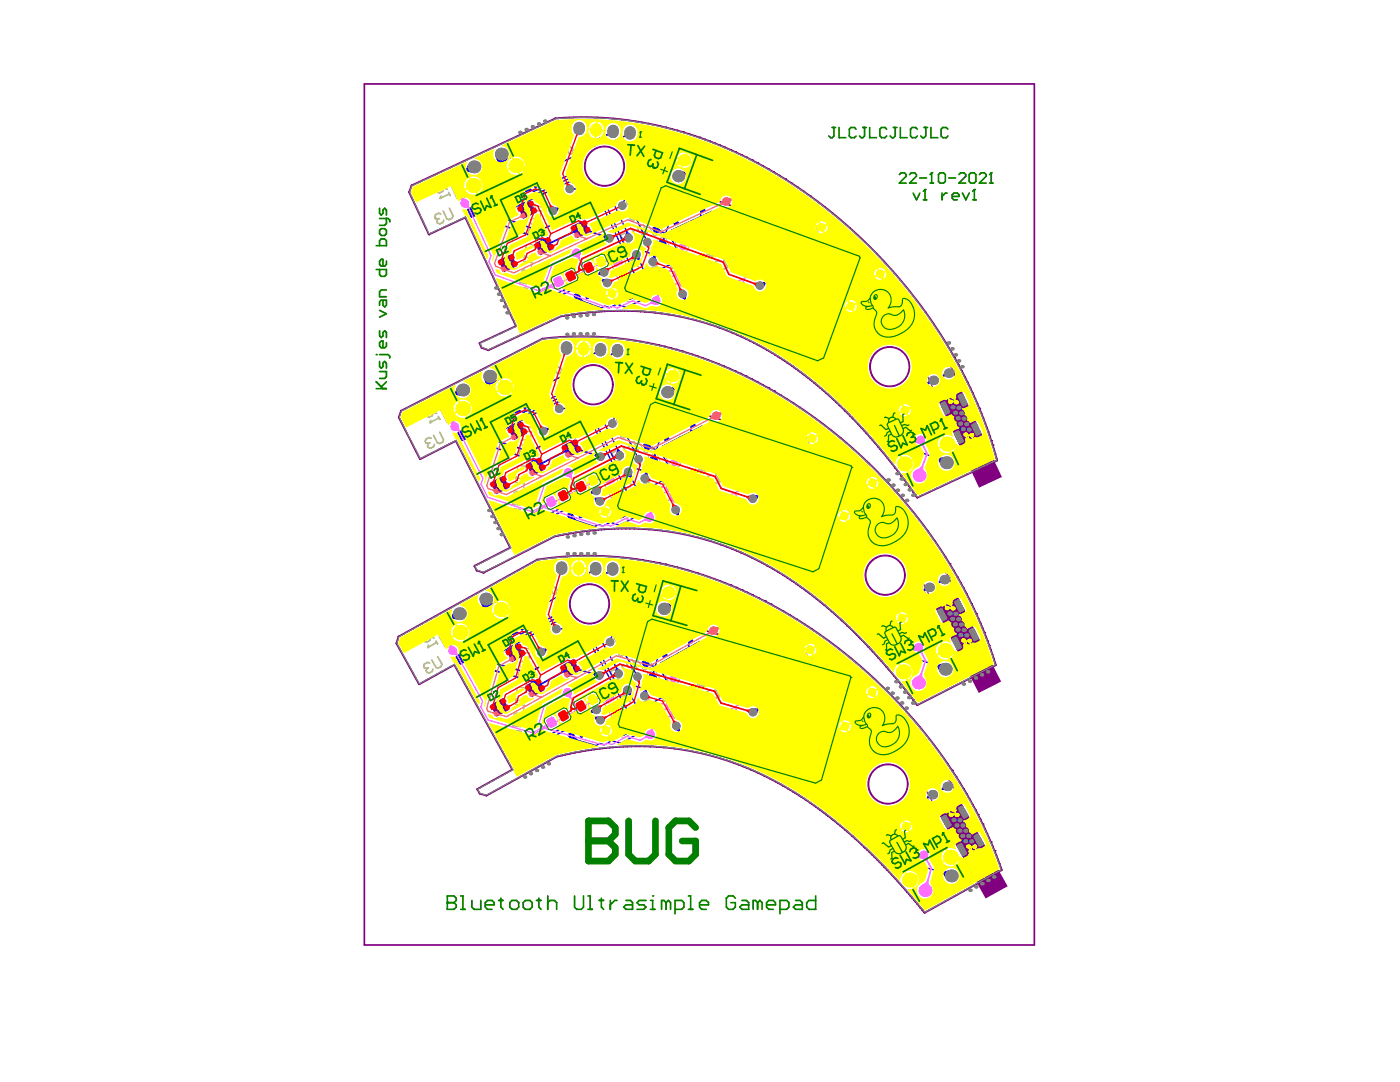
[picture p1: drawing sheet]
<svg xmlns="http://www.w3.org/2000/svg" width="279mm" height="216mm" viewBox="0 0 279 216" stroke-linecap="round" stroke-linejoin="round" font-family="sans-serif">
<path d="M107.2 111.8l-27.6 15.3-.4 1.3 4.5 8 7-3.8 11.7 21-7.1 3.9 .5 .8 1.3 .4 14-7.8 2.1-.5a65.5 65.5 0 0 1 15.5-1.6M127 111.7a83 83 0 0 1 32.1 12M146.5 152.2a78.1 78.1 0 0 1 27.3 18l5.3 5.5 5.5 6.3 15.2-8.4a88.2 88.2 0 0 0-10.8-21.2M184.8 157.7l1.3 2.4" fill="none" stroke="#800080" stroke-width=".2"/>
<path d="M134.6 116.6l12.5 3.5-2 7-12.5-3.6" fill="none" stroke="#800080" stroke-width=".34"/>
<g fill="#800080">
<path d="M187.3 162.3l4.4-2.5 9.4 17-4.4 2.5z" fill-rule="evenodd"/>
<path d="M97.8 140.7l2.6-1.4 1.3 2.3-2.6 1.4z" fill-rule="evenodd"/>
<path d="M104.8 136.8l2.6-1.4 1.3 2.3-2.6 1.4z" fill-rule="evenodd"/>
<path d="M111.8 132.9l2.6-1.4 1.3 2.3-2.6 1.4z" fill-rule="evenodd"/>
<path d="M100.9 129.8l2.6-1.4 1.3 2.3-2.6 1.4z" fill-rule="evenodd"/>
</g>
<g fill="none" stroke="#800080" stroke-width=".2">
<path d="M108.3 67.7l-28.2 14.3-.4 1.3 4.2 8.2 7.1-3.6 10.9 21.4-7.1 3.7 .4 .8 1.3 .4 14.2-7.3 2.2-.4a65.5 65.5 0 0 1 15.5-1M128.1 68.3a83 83 0 0 1 31.5 13.1M127 111.7l-4.9-.6-5-.1-4.8 .2-5.1 .6M146.1 109.4a78.4 78.4 0 0 1 27 19.3l5.1 5.8 4.9 6.1 15.5-7.9a88.2 88.2 0 0 0-10-21.6M184.2 116.3l1.2 2.4M159.1 123.7l4.2 2.8 4.1 3a102.6 102.6 0 0 1 21.6 22.9M128.7 148.8l1.4 .1a56.1 56.1 0 0 1 16.4 3.3M184.8 157.7a2.74 2.74 0 0 1 3.3-2.7 2.74 2.74 0 0 1 2 3.7 2.74 2.74 0 0 1-4 1.4"/>
<circle cx="117.7" cy="120.5" r="4"/>
<circle cx="177.2" cy="156.4" r="4"/>
</g>
<path d="M135.4 73.4l12.4 4-2.3 6.9-12.3-4" fill="none" stroke="#800080" stroke-width=".34"/>
<g fill="#800080">
<path d="M186.5 120.9l4.5-2.2 8.8 17.3-4.5 2.3z" fill-rule="evenodd"/>
<path d="M97.8 96.3l2.7-1.4 1.2 2.4-2.6 1.3z" fill-rule="evenodd"/>
<path d="M105 92.6l2.6-1.3 1.2 2.4-2.6 1.3z" fill-rule="evenodd"/>
<path d="M112.1 89l2.7-1.4 1.2 2.4-2.6 1.4z" fill-rule="evenodd"/>
<path d="M101.4 85.5l2.6-1.4 1.2 2.4-2.6 1.3z" fill-rule="evenodd"/>
</g>
<g fill="none" stroke="#800080" stroke-width=".2">
<path d="M110.9 23.7l-28.7 13.4-.5 1.2 3.9 8.4 7.3-3.4 10.2 21.8-7.3 3.4 .4 .8 1.3 .5 14.4-6.8 2.2-.3a65.5 65.5 0 0 1 15.6-.5M130.6 25a83 83 0 0 1 31.1 14.2M108.3 67.7l5.1-.4 4.8-.1 4.9 .4 5 .7M147.2 66.8a78.1 78.1 0 0 1 26 19.8l4.9 5.9 5 6.7 15.8-7.4a88.2 88.2 0 0 0-9.3-21.8M185.1 75l1.1 2.4M159.6 81.4l4.2 3 4 3.1a102.5 102.5 0 0 1 20.8 23.6M128.4 105.5l1.4 .1a56.1 56.1 0 0 1 16.3 3.8M184.2 116.3a2.74 2.74 0 0 1 3.4-2.5 2.74 2.74 0 0 1 1.9 3.7 2.74 2.74 0 0 1-4.1 1.2"/>
<circle cx="118.4" cy="76.8" r="4"/>
<circle cx="176.6" cy="114.8" r="4"/>
</g>
<path d="M137.8 30.4l12.2 4.4-2.5 6.8-12.2-4.4" fill="none" stroke="#800080" stroke-width=".34"/>
<g fill="#800080">
<path d="M187.2 79.7l4.5-2.1 8.2 17.6-4.5 2.1z" fill-rule="evenodd"/>
<path d="M99.4 51.9l2.7-1.2 1.1 2.4-2.6 1.2z" fill-rule="evenodd"/>
<path d="M106.7 48.5l2.7-1.2 1.1 2.4-2.7 1.2z" fill-rule="evenodd"/>
<path d="M114 45.1l2.6-1.2 1.2 2.4-2.7 1.3z" fill-rule="evenodd"/>
<path d="M103.3 41.2l2.7-1.2 1.1 2.4-2.6 1.3z" fill-rule="evenodd"/>
</g>
<g fill="none" stroke="#800080" stroke-width=".2">
<path d="M110.9 23.7l5.1-.2 4.8 .1 4.9 .5 4.9 .9M161.7 39.2l4.1 3.1 3.8 3.3a102.6 102.6 0 0 1 20 24.4M129.7 62.2l1.4 .1a56.2 56.2 0 0 1 16.1 4.5M185.1 75a2.74 2.74 0 0 1 3.4-2.5 2.74 2.74 0 0 1 1.8 3.9 2.74 2.74 0 0 1-4.1 1"/>
<circle cx="120.6" cy="33.2" r="4"/>
<circle cx="177.5" cy="73.2" r="4"/>
</g>
<path d="M72.7 16.7h133.7v171.9h-133.7z" fill="none" stroke="#800080" stroke-width=".34"/>
<path d="M82.2 37.1l28.7-13.4 3.9-.2h4.4l4.6 .4 4.3 .6a86 86 0 0 1 40.4 20.1 97.9 97.9 0 0 1 30.4 47.2l-15.8 7.4-5.6-7.5-5.6-6.5-5.7-5.7-6-5.1a62.2 62.2 0 0 0-17.5-9.4 56 56 0 0 0-10.1-2.5l-1.4-.1a65.3 65.3 0 0 0-19.3 .6l-14.4 6.8-1.3-.5-.4-.8 7.3-3.4-10.2-21.8-7.3 3.4-3.9-8.4zM80.1 82l28.2-14.3 3.9-.4 4.4-.1 4.6 .2 4.3 .5a86 86 0 0 1 41.1 18.6 97.9 97.9 0 0 1 32 46.2l-15.5 7.9-5.8-7.3-5.8-6.3-6-5.5-6.2-4.8a62.2 62.2 0 0 0-17.8-8.9 56.1 56.1 0 0 0-10.2-2.1l-1.3-.1a65.3 65.3 0 0 0-19.3 1.3l-14.2 7.3-1.3-.4-.4-.8 7.1-3.7-10.9-21.4-7.1 3.6-4.2-8.2zM79.6 127.1l27.6-15.3 4.5-.6 4.3-.2h4.1l4.3 .3a86 86 0 0 1 41.8 17.3 97.9 97.9 0 0 1 33.6 45l-15.2 8.4-6.1-7-6-6.1-6.2-5.4-6.3-4.6a62.2 62.2 0 0 0-18.1-8.2 56.1 56.1 0 0 0-10.3-1.7l-1.3-.1a65.3 65.3 0 0 0-19.2 2l-14 7.8-1.3-.4-.5-.8 7.1-3.9-11.7-21-7 3.8-4.5-8z" fill="none" stroke="#808080" stroke-width=".2"/>
<g fill="none" stroke="#800080" stroke-width=".27">
<path d="M81.6 38.3l4 8.5 7.2-3.3 10.1 21.5-7.2 3.4v.2l.4 .8 1.4 .5 14.5-6.7 .6-.1M110.8 23.6h.1M110.8 23.6l-28.6 13.3-.6 1.4M120.8 23.5h.1M120.8 23.5l-4.8-.2-5.2 .3M120.8 23.5l1.6 .1M122.4 23.6h.1M122.4 23.6l4 .5 4.2 .8M130.6 24.9h.1M130.6 24.9l1.2 .2M131.8 25.1h.1M131.8 25.1l1.2 .3"/>
<path d="M133 25.4h.1M133 25.4l1.1 .3M134.1 25.7h.1M134.1 25.7l1.1 .3M135.2 26h.1M135.3 26h.1M135.3 26l1.1 .3M136.4 26.3h.1M136.4 26.3l1.1 .4M137.5 26.7h.1M137.5 26.7l1.2 .4M138.7 27.1h.1"/>
<path d="M138.7 27.1l1 .3M139.7 27.4h.1M139.7 27.4l1 .4M140.7 27.8h.1M140.7 27.8l1 .4M141.7 28.2h.1M141.7 28.2l1 .3M142.7 28.5h.1M142.7 28.5l1 .5M143.7 29h.1M143.7 29l1 .4M144.7 29.4h.1"/>
<path d="M144.7 29.4l1.1 .5M145.8 29.9h.1M145.8 29.9l1.1 .4M146.9 30.3h.1M146.9 30.3l1.1 .6M148 30.9h.1M148 30.9l1.1 .5M149.1 31.4h.1M149.1 31.4l1 .5M150.1 31.9h.1M150.1 31.9l1.1 .6M151.2 32.5h.1"/>
<path d="M151.2 32.5l1.1 .6M152.3 33.1h.1M152.3 33.1l1 .6M153.3 33.7h.1M153.3 33.7l1.2 .6M154.5 34.3h.1M154.5 34.3l1.1 .7M155.6 35h.1M155.6 35l1.2 .7M156.8 35.7h.1M156.8 35.7l1.2 .8M158 36.5h.1"/>
<path d="M158 36.5l1.2 .8M159.2 37.3h.1M159.2 37.3l1.3 .9M160.5 38.2h.1M160.5 38.2l1.3 .9M161.8 39.1h.1M161.8 39.1l2.8 2.2M164.6 41.3h.1M164.6 41.3l5.1 4.2M169.7 45.5h.1M169.7 45.5a103.1 103.1 0 0 1 15.1 16.8M112.6 63.1h.1"/>
<path d="M113.1 63h.1M113.1 63l-.5 .1M113.6 62.9h.1M113.6 62.9l-.5 .1M114.1 62.8h.1M114.1 62.8l-.5 .1M114.6 62.7h.1M114.6 62.7l-.5 .1M115.2 62.7h.1M115.2 62.7h-.6M115.7 62.6h.1M115.7 62.6l-.5 .1"/>
<path d="M116.2 62.5h.1M116.2 62.5l-.5 .1M116.7 62.5h.1M116.7 62.5h-.5M117.2 62.4h.1M117.2 62.4l-.5 .1M117.8 62.4h.1M117.8 62.4h-.6M118.2 67.1h.1M118.2 67.1h-4.8l-5.2 .5-28.2 14.3-.4 1.4 4.2 8.3 7.2-3.5 10.8 21.2-7.1 3.5v.2l.4 .9 1.5 .4 14.2-7.2 .6-.2M118.2 67.1l1.6 .1M118.4 62.3h.1"/>
<path d="M118.4 62.3l-.6 .1M118.9 62.3h.1M118.9 62.3h-.5M119.5 62.2h.1M119.5 62.2l-.6 .1M119.8 67.2h.1M119.8 67.2l4.1 .3 4.2 .6M120.1 62.2h.1M120.1 62.2h-.6M120.7 62.2h.1M120.7 62.2h-.6M121.3 62.1h.1"/>
<path d="M121.3 62.1l-.6 .1M121.9 62.1h.1M121.9 62.1h-.6M122.6 62.1h.1M122.6 62.1h-.7M123.2 62.1h.1M123.2 62.1h-.6M123.9 62.1h.1M123.9 62.1h-.7M123.9 62.1h.7M124.6 62.1h.1M124.6 62.1h.7"/>
<path d="M125.3 62.1h.1M125.3 62.1h.9M126.2 62.1h.1M126.2 62.1h.8M127 62.1h.1M127 62.1l.8 .1M127.8 62.2h.1M127.8 62.2h.9M128.1 68.1h.1M128.1 68.1l1.1 .3M128.7 62.2h.1M128.7 62.2l.9 .1"/>
<path d="M129.2 68.4h.1M129.3 68.4h.1M129.3 68.4l1.1 .2M129.6 62.3h.1M129.7 62.3l1 .1M130.4 68.6h.1M130.4 68.6l1.2 .2M130.7 62.4h.1M130.7 62.4l1.3 .2M131.6 68.8h.1M131.6 68.8l1.1 .3M132 62.6h.1"/>
<path d="M132 62.6l1.5 .2M132.7 69.1h.1M132.7 69.1l1.2 .3M133.5 62.8h.1M133.5 62.8l2 .4M133.9 69.4h.1M133.9 69.4l1.1 .3M135 69.7h.1M135 69.7l1.2 .4M135.5 63.2h.1M135.5 63.2l3.7 .8 4.4 1.5M136.2 70.1h.1"/>
<path d="M136.2 70.1l1 .3M137.2 70.4h.1M137.2 70.4l1 .3M138.2 70.7h.1M138.2 70.7l1.1 .3M139.3 71h.1M139.3 71l1 .4M140.3 71.4h.1M140.3 71.4l1 .4M141.3 71.8h.1M141.3 71.8l1 .3M142.3 72.1h.1"/>
<path d="M142.3 72.1l1.1 .5M143.4 72.6h.1M143.4 72.6l1.1 .4M143.6 65.5h.1M143.6 65.5l1.4 .5M144.5 73v.1M144.5 73h.1M144.5 73.1l1.1 .4M145 66h.1M145 66l1.2 .4M145.6 73.5h.1M145.6 73.5l1.1 .5"/>
<path d="M146.2 66.4h.1M146.2 66.4l1 .5M146.7 74h.1M146.7 74l1.1 .5M147.2 66.9h.1M147.2 66.9l.9 .4M147.8 74.5h.1M147.8 74.5l1.1 .5M148.1 67.3h.1M148.1 67.3l.8 .4M148.9 75h.1M148.9 75l1.1 .6"/>
<path d="M148.9 67.7h.1M148.9 67.7l.8 .4M149.7 68.1h.1M149.7 68.1l.7 .3M150 75.6h.1M150 75.6l1.1 .5M150.4 68.4h.1M150.4 68.4l.7 .4M151.1 76.1h.1M151.1 76.1l1.1 .7M151.1 68.8h.1M151.1 68.8l.6 .3"/>
<path d="M151.7 69.1h.1M151.7 69.1l.7 .4M152.2 76.8h.1M152.2 76.8l1.2 .6M152.4 69.5h.1M152.4 69.5l.6 .3M153 69.8h.1M153 69.8l.5 .3M153.4 77.4h.1M153.4 77.4l1.2 .7M153.5 70.1h.1M153.5 70.1l.6 .4"/>
<path d="M154.1 70.5h.1M154.1 70.5l.5 .3M154.6 78.1h.1M154.6 78.1l1.2 .7M154.6 70.8h.1M154.6 70.8l.6 .4M155.2 71.2h.1M155.2 71.2l.5 .3M155.7 71.5l.4 .3M155.7 71.5h.1M155.8 78.8h.1M155.8 78.8l1.3 .8"/>
<path d="M156.1 71.8h.1M156.1 71.8l.5 .3M156.6 72.1h.1M156.6 72.1l.5 .3M157.1 79.6h.1M157.1 79.6l1.3 .8M157.1 72.4h.1M157.1 72.4l.5 .3M157.6 72.7h.1M157.6 72.7l.4 .3M158 73h.1M158 73l.5 .4"/>
<path d="M158.5 73.4h.1M158.5 73.4l.4 .3M158.9 73.7h.1M158.9 73.7l.4 .3M159.3 74h.1M159.3 74l.4 .3M159.7 74.3l.4 .3M159.7 74.3h.1M160.1 74.6h.1M160.1 74.6l.4 .3M160.5 74.9h.1M160.5 74.9l.4 .3"/>
<path d="M160.9 75.2h.1M160.9 75.2l.4 .3M161.3 75.5l.4 .3M161.3 75.5h.1M161.7 75.8h.1M161.7 75.8l.4 .3M162.1 76.1h.1M162.1 76.1l.4 .3M162.5 76.4h.1M162.5 76.4l.4 .3M162.9 76.7h.1M162.9 76.7l.4 .4"/>
<path d="M163.3 77.1l.4 .3M163.3 77.1h.1M163.7 77.4h.1M163.7 77.4l.3 .3M164 77.7h.1M164 77.7l.4 .4M164.4 78.1h.1M164.4 78.1l.4 .3M164.8 78.4h.1M164.8 78.4l.4 .3M165.2 78.7h.1M165.2 78.7l.6 .6"/>
<path d="M165.8 79.3h.1M165.8 79.3l.3 .3M166.1 79.6h.1M166.1 79.6l.3 .3M166.4 79.9h.1M166.4 79.9l.4 .3M184.8 62.3h.1M184.8 62.3l2.7 3.9 2.2 3.7M189.7 69.9h.1M189.7 69.9l.9 1.5M190.6 71.4h.1M190.6 71.4l.7 1.3"/>
<path d="M191.3 72.7h.1M191.3 72.7l.7 1.3M192 74h.1M192 74l.6 1.1M192.6 75.1h.1M192.6 75.1l.6 1.2M193.2 76.3h.1M193.2 76.3l.5 1.1M193.7 77.4h.1M193.7 77.4l.5 1.1M194.2 78.5h.1M194.2 78.5l.5 1"/>
<path d="M194.7 79.5h.1M194.7 79.5l.4 1M158.4 80.4h.1M158.4 80.4l1.3 .9M159.7 81.3h.1M159.7 81.3l2.9 2M162.6 83.3h.1M162.6 83.3l5.2 4.1M166.8 80.2h.1M166.8 80.2l.3 .3M167.1 80.5h.1M167.1 80.5l.3 .3"/>
<path d="M167.4 80.8h.1M167.4 80.8l.3 .3M167.7 81.1h.1M167.7 81.1l.7 .6M167.8 87.4h.1M167.8 87.4a103.1 103.1 0 0 1 15.7 16.3M168.4 81.7h.1M168.4 81.7l.3 .3M168.7 82h.1M168.7 82l.9 1M169.6 83h.1M169.6 83l.4 .3"/>
<path d="M170 83.3h.1M170 83.3l.3 .3M170.3 83.6h.1M170.3 83.6l.9 1M171.2 84.6h.1M171.2 84.6l.3 .4M171.5 85h.1M171.5 85l.3 .3M171.8 85.3h.1M171.8 85.3l.4 .4M172.2 85.7h.1M172.2 85.7l.3 .3"/>
<path d="M172.5 86h.1M172.5 86l.3 .3M172.8 86.3h.1M172.8 86.3l.6 .7M173.4 87h.1M173.4 87l.3 .4M173.7 87.4h.1M173.7 87.4l.6 .7M174.3 88.1l.3 .4M174.3 88.1h.1M174.6 88.5l.7 .7M174.6 88.5h.1"/>
<path d="M175.3 89.2h.1M175.3 89.2l.3 .4M175.6 89.6h.1M175.6 89.6l.3 .3M175.9 89.9h.1M175.9 89.9l.3 .4M176.2 90.3h.1M176.2 90.3l.9 1.1M177.1 91.4h.1M177.1 91.4l.3 .4M177.4 91.8h.1M177.4 91.8l.3 .4"/>
<path d="M177.7 92.2h.1M177.7 92.2l.9 1.2M178.6 93.4h.1M178.6 93.4l.3 .4M178.9 93.8h.1M178.9 93.8l.6 .8M179.5 94.6h.1M179.5 94.6l.3 .4M179.8 95h.1M179.8 95l.3 .4M180.1 95.4h.1M180.1 95.4l.3 .4"/>
<path d="M180.4 95.8h.1M180.4 95.8l.7 .8M180.8 96.2h.1M181.1 96.6h.1M181.1 96.6l.3 .4M181.4 97h.1M181.4 97l.3 .4M181.7 97.4l.3 .4M181.7 97.4h.1M182 97.8l.6 .9M182 97.8h.1M182.3 98.3h.1"/>
<path d="M182.6 98.7h.1M182.6 98.7l.3 .4M182.9 99.1h.1M195.1 80.5h.1M195.1 80.5l.4 1M195.5 81.5h.1M195.5 81.5l.4 1M195.9 82.5h.1M195.9 82.5l.4 .9M196.3 83.4h.1M196.3 83.4l.4 1M196.7 84.4h.1"/>
<path d="M196.7 84.4l.3 .9M197 85.3h.1M197 85.3l.3 .9M197.3 86.2h.1M197.3 86.2l.3 .9M197.6 87.1h.1M197.6 87.1l.3 .8M197.9 87.9h.1M197.9 87.9l.3 .9M198.2 88.8h.1M198.2 88.8l.2 .9M198.4 89.7h.1"/>
<path d="M198.4 89.7l.3 .9M198.7 90.6h.1M198.7 90.6l.2 .9M198.9 91.5h.1M198.9 91.5l.1 .5-15.9 7.3-.2-.2M107.2 111.6h.1M107.2 111.6l-27.7 15.4-.4 1.4 4.5 8.2 7-3.9 11.6 20.8-6.9 3.9-.1 .2 .5 .8 1.5 .4 13.9-7.8 .6-.1M111.4 106.9h.1M111.9 106.8h.1M111.9 106.8l-.5 .1M112.4 106.7h.1M112.4 106.7l-.5 .1"/>
<path d="M112.9 106.6l-.5 .1M112.9 106.6h.1M113.4 106.6h.1M113.4 106.6h-.5M113.9 106.5l-.5 .1M113.9 106.5h.1M114.4 106.4h.1M114.4 106.4l-.5 .1M114.9 106.3h.1M114.9 106.3l-.5 .1M115.4 106.2h.1M115.4 106.2l-.5 .1"/>
<path d="M116 106.2h.1M116 106.2h-.6M116.5 106.1h.1M116.5 106.1l-.5 .1M117.1 110.8h.1M117.1 110.8l-4.8 .2-5.1 .6M117.1 110.8l1.7 .1M117.1 106h.1M117.1 106l-.6 .1M117.7 105.9h.1M117.7 105.9l-.6 .1M118.3 105.9h.1"/>
<path d="M118.3 105.9h-.6M118.8 110.9h.1M118.8 110.9l4 .2 4.3 .4M118.9 105.8l-.6 .1M118.9 105.8h.1M119.4 105.8h.1M119.4 105.8h-.5M120 105.7h.1M120 105.7l-.6 .1M120.7 105.7h.1M120.7 105.7h-.7M121.3 105.6h.1"/>
<path d="M121.3 105.6l-.6 .1M122 105.6h.1M122 105.6h-.7M122.6 105.6h.1M122.6 105.6h-.6M123.4 105.5h.1M123.4 105.5l-.8 .1M124.1 105.5h.1M124.1 105.5h-.7M124.9 105.5h.1M124.9 105.5h.8M124.9 105.5h-.8"/>
<path d="M125.7 105.5h.1M125.7 105.5h.9M126.6 105.5h.1M126.6 105.5l.9 .1M127.1 111.5h.1M127.1 111.5l1.1 .2M127.5 105.6h.1M127.5 105.6h.9M128.2 111.7h.1M128.2 111.7l1.2 .2M128.4 105.6h.1M128.4 105.6l1.1 .1"/>
<path d="M129.4 111.9h.1M129.4 111.9l1.2 .2M129.5 105.7h.1M129.5 105.7l1.3 .1M130.6 112.1h.1M130.6 112.1l1.1 .3M130.8 105.8h.1M130.8 105.8l1.4 .2M131.7 112.4h.1M131.7 112.4l1.2 .2M132.2 106h.1M132.2 106l2.1 .3"/>
<path d="M132.9 112.6h.1M132.9 112.6l1.2 .3M134.1 112.9h.1M134.1 112.9l1.1 .3M134.3 106.3h.1M134.3 106.3l3.7 .7 4.5 1.3M135.2 113.2h.1M135.2 113.2l1 .2M136.2 113.4h.1M136.3 113.4l1 .3M137.3 113.7h.1M137.3 113.7l1 .3"/>
<path d="M138.3 114h.1M138.3 114l1 .4M139.3 114.4h.1M139.3 114.4l1.1 .3M140.4 114.7h.1M140.4 114.7l1 .3M141.4 115h.1M141.4 115l1.1 .4M142.5 108.3h.1M142.5 108.3l1.4 .4M142.5 115.4h.1M142.5 115.4l1.1 .5"/>
<path d="M143.6 115.9h.1M143.6 115.9l1.2 .4M143.9 108.7h.1M143.9 108.7l1.2 .4M144.8 116.3h.1M144.8 116.3l1.1 .5M145.1 109.1h.1M145.1 109.1l1 .4M145.9 116.8h.1M145.9 116.8l1.1 .4M146.1 109.5h.1M146.1 109.5l.9 .4"/>
<path d="M147 117.2h.1M147 117.2l1.1 .5M147 109.9h.1M147 109.9l.9 .4M147.9 110.3h.1M147.9 110.3l.8 .3M148.1 117.7h.1M148.1 117.7l1.1 .5M148.7 110.6h.1M148.7 110.6l.7 .4M149.2 118.2h.1M149.2 118.2l1.1 .5"/>
<path d="M149.4 111h.1M149.4 111l.7 .3M150.1 111.3h.1M150.1 111.3l.6 .3M150.3 118.7h.1M150.3 118.7l1.2 .6M150.7 111.6h.1M150.7 111.6l.7 .4M151.4 112h.1M151.4 112l.6 .3M151.5 119.3h.1M151.5 119.3l1.2 .6"/>
<path d="M152 112.3h.1M152 112.3l.6 .3M152.6 112.6h.1M152.6 112.6l.5 .3M152.7 119.9h.1M152.7 119.9l1.2 .6M153.1 112.9h.1M153.1 112.9l.6 .3M153.7 113.2h.1M153.7 113.2l.5 .3M154.2 113.5h.1M154.2 113.5l.5 .3"/>
<path d="M154.7 113.8h.1M154.7 113.8l.5 .3M155.2 114.1h.1M155.2 114.1l.5 .3M155.7 114.4h.1M155.7 114.4l.5 .3M156.2 114.7h.1M156.2 114.7l.5 .3M156.7 115h.1M156.7 115l.4 .3M157.1 115.3h.1M157.1 115.3l.5 .3"/>
<path d="M157.6 115.6h.1M157.6 115.6l.4 .3M158 115.9h.1M158 115.9l.4 .3M158.4 116.2h.1M158.4 116.2l.5 .3M158.9 116.5h.1M158.9 116.5l.4 .3M159.3 116.8h.1M159.3 116.8l.4 .3M159.7 117.1h.1M159.7 117.1l.4 .2"/>
<path d="M160.1 117.3h.1M160.1 117.3l.4 .3M160.5 117.6l.4 .3M160.5 117.6h.1M160.9 117.9h.1M160.9 117.9l.4 .3M161.3 118.2h.1M161.3 118.2l.4 .4M161.7 118.6h.1M161.7 118.6l.4 .3M162.1 118.9h.1M162.1 118.9l.4 .3"/>
<path d="M162.5 119.2h.1M162.5 119.2l.4 .3M162.9 119.5h.1M162.9 119.5l.4 .3M163.3 119.8h.1M163.3 119.8l.4 .3M183.5 103.7l4.2 5.9M183.5 103.7h.1M187.7 109.6l1 1.5M188.7 111.1h.1M188.7 111.1l.9 1.4M189.6 112.5h.1"/>
<path d="M189.6 112.5l.8 1.3M190.4 113.8h.1M190.4 113.8l.7 1.3M191.1 115.1h.1M191.1 115.1l.7 1.1M191.8 116.2h.1M191.8 116.2l.6 1.2M192.4 117.4h.1M192.4 117.4l.5 1M192.9 118.4h.1M192.9 118.4l.6 1.1M193.5 119.5h.1"/>
<path d="M193.5 119.5l.5 1M153.9 120.5h.1M153.9 120.5l1.2 .7M155.1 121.2h.1M155.1 121.2l1.3 .8M156.4 122h.1M156.4 122l2.7 1.6M159.1 123.6h.1M159.1 123.6l3 1.9M162.1 125.5h.1M162.1 125.5l5.4 3.9M163.7 120.1h.1"/>
<path d="M163.7 120.1l.4 .4M164.1 120.5h.1M164.1 120.5l.4 .2M164.5 120.7h.1M164.5 120.7l.6 .6M165.1 121.3h.1M165.1 121.3l.4 .3M165.5 121.6l.3 .3M165.5 121.6h.1M165.8 121.9h.1M165.8 121.9l.3 .3M166.1 122.2h.1"/>
<path d="M166.1 122.2l.4 .3M166.5 122.5l.3 .2M166.5 122.5h.1M166.8 122.7h.1M166.8 122.7l.3 .3M167.1 123h.1M167.1 123l.7 .6M167.5 129.4h.1M167.5 129.4a103.1 103.1 0 0 1 16.2 15.7M167.8 123.6h.1M167.8 123.6l.3 .3M168.1 123.9h.1"/>
<path d="M168.1 123.9l1 1M169.1 124.9l.3 .3M169.1 124.9h.1M169.4 125.2h.1M169.4 125.2l.3 .3M169.7 125.5l1 1M169.7 125.5h.1M170.7 126.5h.1M170.7 126.5l.3 .3M171 126.8l.4 .3M171 126.8h.1M171.4 127.1h.1"/>
<path d="M171.4 127.1l.3 .3M171.7 127.4h.1M171.7 127.4l.3 .4M172 127.8h.1M172 127.8l.3 .3M172.3 128.1l.7 .7M172.3 128.1h.1M173 128.8h.1M173 128.8l.3 .3M173.3 129.1h.1M173.3 129.1l.7 .7M174 129.8h.1"/>
<path d="M174 129.8l.3 .4M174.3 130.2h.1M174.3 130.2l.9 1M174.9 130.9h.1M175.2 131.2h.1M175.2 131.2l.4 .4M175.6 131.6h.1M175.6 131.6l1.2 1.5M175.9 132h.1M176.8 133.1h.1M176.8 133.1l.4 .3M177.2 133.4h.1"/>
<path d="M177.2 133.4l.3 .4M177.5 133.8h.1M177.5 133.8l.9 1.1M178.4 134.9h.1M178.4 134.9l.4 .4M178.8 135.3h.1M178.8 135.3l.6 .8M179.4 136.1h.1M179.4 136.1l.3 .4M179.7 136.5h.1M179.7 136.5l.3 .4M180 136.9h.1"/>
<path d="M180 136.9l.3 .4M180.3 137.3h.1M180.3 137.3l.4 .4M180.7 137.7h.1M180.7 137.7l.3 .4M181 138.1h.1M181 138.1l.6 .8M181.3 138.5h.1M181.6 138.9h.1M181.6 138.9l.3 .4M181.9 139.3h.1M181.9 139.3l.3 .4"/>
<path d="M182.2 139.7h.1M182.2 139.7l.3 .4M194 120.5h.1M194 120.5l.4 1M194.4 121.5h.1M194.4 121.5l.5 1M194.9 122.5h.1M194.9 122.5l.4 .9M195.3 123.4h.1M195.3 123.4l.4 1M195.7 124.4h.1M195.7 124.4l.4 1"/>
<path d="M196.1 125.4h.1M196.2 125.4h.1M196.2 125.4l.3 .8M196.5 126.2h.1M196.5 126.2l.3 .9M196.8 127.1h.1M196.8 127.1l.4 .8M197.2 127.9v.1M197.2 127.9h.1M197.2 128l.3 .8M197.5 128.8h.1M197.5 128.8l.3 .9"/>
<path d="M197.8 129.7h.1M197.8 129.7l.3 .9M198.1 130.6h.1M198.1 130.6l.3 .8M198.4 131.4h.1M198.4 131.4l.3 .9M198.7 132.3h.1M198.7 132.3v.5l-15.6 7.9-.6-.6M111.7 150.9h.1M112.2 150.8h.1M112.2 150.8l-.5 .1M112.7 150.7l-.5 .1"/>
<path d="M112.7 150.7h.1M113.2 150.5h.1M113.2 150.5l-.5 .2M113.7 150.4h.1M113.7 150.4l-.5 .1M114.2 150.3l-.5 .1M114.2 150.3h.1M114.7 150.2h.1M114.7 150.2l-.5 .1M115.2 150.1h.1M115.2 150.1l-.5 .1M115.8 150h.1"/>
<path d="M115.8 150l-.6 .1M116.3 149.9h.1M116.3 149.9l-.5 .1M116.8 149.8h.1M116.8 149.8l-.5 .1M117.4 149.8h.1M117.4 149.8h-.6M118 149.7h.1M118 149.7l-.6 .1M118.6 149.6l-.6 .1M118.6 149.6h.1M119.2 149.5l-.6 .1"/>
<path d="M119.2 149.5h.1M119.7 149.4h.1M119.7 149.4l-.5 .1M120.3 149.4h.1M120.3 149.4h-.6M121 149.3h.1M121 149.3l-.7 .1M121.6 149.2l-.6 .1M121.6 149.2h.1M122.3 149.2h.1M122.3 149.2h-.7M122.9 149.1l-.6 .1"/>
<path d="M122.9 149.1h.1M123.6 149.1h.1M123.6 149.1h-.7M124.4 149h.1M124.4 149l-.8 .1M125.2 149h.1M125.2 149h-.8M126 149h.1M126 149h-.8M126.9 149h.8M126.9 149h-.9M127.7 149h.1"/>
<path d="M127.7 149h1M128.7 149h.1M128.7 149h1.1M129.8 149h.1M129.8 149l1.2 .1M131 149.1h.1M131 149.1l1.5 .1M132.5 149.2h.1M132.5 149.2l2.1 .2M134.6 149.4h.1M134.6 149.4l4.6 .8 3.7 .9M142.9 151.1h.1"/>
<path d="M142.9 151.1l1.4 .4M144.3 151.5h.1M144.3 151.5l1.1 .4M145.4 151.9h.1M145.4 151.9l1.1 .4M146.5 152.3h.1M146.5 152.3l.9 .3M147.4 152.6h.1M147.4 152.6l.9 .4M148.3 153h.1M148.3 153l.8 .3M149.1 153.3h.1"/>
<path d="M149.1 153.3l.7 .3M149.8 153.6h.1M149.8 153.6l.7 .3M150.5 153.9h.1M150.5 153.9l.7 .3M151.2 154.2h.1M151.2 154.2l.6 .3M151.8 154.5h.1M151.8 154.5l.7 .3M152.5 154.8l.6 .3M152.5 154.8h.1M153.1 155.1h.1"/>
<path d="M153.1 155.1l.5 .3M153.6 155.4h.1M153.6 155.4l.6 .3M154.2 155.7h.1M154.2 155.7l.6 .3M154.8 156h.1M154.8 156l.5 .3M155.3 156.3h.1M155.3 156.3l.5 .2M155.8 156.5h.1M155.8 156.5l.5 .3M156.3 156.8h.1"/>
<path d="M156.3 156.8l.5 .3M156.8 157.1h.1M156.8 157.1l.4 .3M157.2 157.4h.1M157.2 157.4l.5 .3M157.7 157.7h.1M157.7 157.7l.5 .3M158.2 158h.1M158.2 158l.5 .2M158.6 158.2h.1M158.7 158.2l.4 .3M159.1 158.5h.1"/>
<path d="M159.1 158.5l.4 .3M159.5 158.8h.1M159.5 158.8l.4 .2M159.9 159h.1M159.9 159l.4 .3M160.3 159.3h.1M160.3 159.3l.4 .3M160.7 159.6h.1M160.7 159.6l.5 .3M161.2 159.9l.4 .3M161.2 159.9h.1M182.5 140.1h.1"/>
<path d="M182.9 140.5h.1M183.7 145.1l2.9 3.7 2.5 3.5M183.7 145.1h.1M189.1 152.3h.1M189.1 152.3l1 1.4M190.1 153.7h.1M190.1 153.7l.8 1.3M190.9 155h.1M190.9 155l.8 1.2M191.7 156.2h.1M191.7 156.2l.7 1.2M192.4 157.4h.1"/>
<path d="M192.4 157.4l.6 1.1M193 158.5h.1M193 158.5l.6 1M193.6 159.5h.1M193.6 159.5l.6 1.1M161.6 160.2h.1M161.6 160.2l.4 .3M162 160.5h.1M162 160.5l.4 .2M162.4 160.7h.1M162.4 160.7l.4 .3M162.8 161h.1"/>
<path d="M162.8 161l.4 .3M163.2 161.3h.1M163.2 161.3l.5 .3M163.7 161.6h.1M163.7 161.6l.4 .4M164.1 162h.1M164.1 162l.4 .3M164.5 162.3h.1M164.5 162.3l.4 .3M164.9 162.6h.1M164.9 162.6l.3 .2M165.2 162.8h.1"/>
<path d="M165.2 162.8l.7 .6M165.9 163.4h.1M165.9 163.4l.4 .2M166.3 163.6l.3 .3M166.3 163.6h.1M166.6 163.9h.1M166.6 163.9l.3 .3M166.9 164.2h.1M166.9 164.2l.4 .3M167.3 164.5h.1M167.3 164.5l.3 .3M167.6 164.8h.1"/>
<path d="M167.6 164.8l.4 .2M168 165h.1M168 165l.7 .6M168.7 165.6h.1M168.7 165.6l.3 .3M169 165.9h.1M169 165.9l1 .9M170 166.8h.1M170 166.8l.3 .3M170.3 167.1h.1M170.3 167.1l.4 .3M170.7 167.4h.1"/>
<path d="M170.7 167.4l1.3 1.2M171.7 168.3h.1M172 168.6h.1M172 168.6l.7 .7M172.4 169h.1M172.7 169.3h.1M172.7 169.3l.3 .3M173 169.6h.1M173 169.6l.4 .3M173.4 169.9l.6 .7M173.4 169.9h.1M174 170.6h.1"/>
<path d="M174 170.6l.4 .3M174.4 170.9h.1M174.4 170.9l.7 .7M175.1 171.6l.3 .3M175.1 171.6h.1M175.4 171.9h.1M175.4 171.9l.7 .7M176.1 172.6h.1M176.1 172.6l.3 .3M176.4 172.9h.1M176.4 172.9l.3 .4M176.7 173.3h.1"/>
<path d="M176.7 173.3l.4 .3M177.1 173.6h.1M177.1 173.6l.9 1.1M178 174.7h.1M178 174.7l.7 .7M178.4 175.1h.1M178.7 175.4l1 1.1M178.7 175.4h.1M179.7 176.5l.3 .4M179.7 176.5h.1M180 176.9l.7 .8M180 176.9h.1"/>
<path d="M180.7 177.7h.1M180.7 177.7l.7 .7M181 178h.1M181.4 178.4h.1M181.4 178.4l.3 .4M181.7 178.8h.1M181.7 178.8l.3 .4M182 179.2h.1M182 179.2l.3 .4M182.3 179.6h.1M182.3 179.6l.4 .4M182.7 180h.1"/>
<path d="M182.7 180l.6 .8M194.2 160.6h.1M194.2 160.6l.5 1M194.7 161.6h.1M194.7 161.6l.5 .9M195.2 162.5h.1M195.2 162.5l.5 1M195.7 163.5h.1M195.7 163.5l.5 .9M196.2 164.4h.1M196.2 164.4l.4 1M196.6 165.4h.1"/>
<path d="M196.6 165.4l.5 .9M197.1 166.3h.1M197.1 166.3l.4 .9M197.5 167.2h.1M197.5 167.2l.3 .8M197.8 168h.1M197.8 168l.4 .9M198.2 168.9h.1M198.2 168.9l.3 .9M198.5 169.8h.1M198.5 169.8l.4 .8M198.9 170.6h.1"/>
<path d="M198.9 170.6l.3 .9M199.2 171.5h.1M199.2 171.5l.3 .8M199.5 172.3h.1M199.5 172.3l.3 .9M199.8 173.2h.1M199.8 173.2l.1 .5-15.3 8.4-.3-.1M183 180.4h.1M183.3 180.8h.1M183.3 180.8l.4 .4M183.7 181.2h.1M183.7 181.2l.3 .4"/>
<path d="M184 181.6h.1M184 181.6l.3 .4M184.3 182h.1"/>
<circle cx="120.6" cy="33.2" r="3.9"/>
<circle cx="118.4" cy="76.8" r="3.9"/>
<circle cx="177.6" cy="73.2" r="3.9"/>
<circle cx="176.7" cy="114.8" r="3.9"/>
<circle cx="117.7" cy="120.5" r="3.9"/>
<circle cx="177.2" cy="156.4" r="3.9"/>
</g>
<g fill="none" stroke="#c0c073" stroke-width=".27">
<path d="M103 139.4l-.1 .6M103.4 138.3l-.3-.4 .1-.5 .3-.3 1.2 .1 .2 .3v.6l-.4 .3M103.4 135.4l1.7 .1-.1 1.2M103.5 134.2v.6M103.9 133.1l-.2-.3v-.6l.4-.3 1.1 .1 .3 .4-.1 .5-.3 .3M104 130.2l1.7 .1-.1 1.2M104.1 129l-.1 .6M104.5 139l.2 .3v.3l-.3 .2-1.4-.1M105 133.8l.3 .3v.3l-.4 .2-1.4-.1M105.6 128.6l.2 .3v.3l-.3 .3-1.5-.2M126.1 123.8l.7 1.2 .8-.5M129.6 121.9l.7 1.1-.8 .5"/>
<path d="M129.9 130l.7 1.2 .8-.5M133.5 128l.6 1.2-.8 .5M135.1 127.1l.6 1.2 .9-.4M138.6 125.2l.6 1.2-.8 .4M151.4 131.1l-3 1.7 .6 1.1M154.4 136.5l-3 1.6-.7-1.1M102.3 148.6l-.3-.3 .1-.6 .3-.2 1.2 .1 .2 .3v.6l-.3 .3M102.3 145.7l1.7 .2-.1 1.2M102.4 144.6v.5M102.9 143.4l-.3-.3 .1-.5 .3-.3 1.1 .1 .3 .3-.1 .6-.3 .3M102.9 140.5l1.7 .2-.1 1.2M103.9 144.1l.3 .4v.2l-.3 .3-1.5-.1"/>
<path d="M137.2 143.6l.2-.5 .3-.1 .5 .2-.3 .6M137.7 145.4l.3 .2M137.9 145.3l-.2 .7-.3 .1M138.5 145.3l-.4 1 .5 .2 .2-.1 .2-.3-.1-.2-.5-.2M139 143.5l-.3-.1-.3 .1-.2 .5 .5 .2 .3-.1-.1-.3-.5-.2M139.1 146.7l.2-.5 .2-.1 .5 .2-.2 .7M139.5 143.7l.1 .8 .6-.6M140.3 146.4l-.2 .7 .5 .2 .2-.1 .2-.5M141.2 145.1l.2-.5 .3-.1 .5 .2-.3 .7M141.6 147.1l-.1-.2-.2 .1-.2 .5M141.6 147.1h.4l-.2 .7M141.6 147.1l-.2 .5"/>
<path d="M142.7 144.9l.3 .5M142.9 147.8l-.7-.3 .3-.2 .3 .1 .1 .2-.1 .4-.2 .1-.3-.2M143.2 145.1l-.3 .6M143.4 145.4l.3-.1 .3 .1 .1 .2-.1 .4-.3 .1-.3-.2-.1-.2zM143.5 148.1l-.4 .2M143.9 148.2l-.5-.2-.1-.2 .1-.4 .2-.1 .5 .2-.3 1M144.6 145.3l.4 .1M144.8 145.3l-.3 .9 .1 .2 .4-.1M145.1 149l.2-.5 .2-.1 .5 .2-.3 .7M146.6 147.2l.2 .4M146.6 147l.2 .1-.1 .1h-.1zM146.8 148.9l-.3-.1-.2 .1-.2 .5 .5 .2 .2-.1-.1-.2-.5-.2"/>
<path d="M147.3 149.1l.1 .8 .6-.5M148 147.3l-.6-.2 .3-.3 .3 .1 .1 .3-.1 .3-.3 .1-.3-.1M148.6 146.8l-.4 1 .5 .2 .3-.1 .1-.4-.1-.2-.5-.2M149.1 150.6l.2-.5 .2-.1 .5 .2-.3 .6M149.8 147.6l-.3 .9 .3 .3M149.9 147.3h.1M150.4 148.6l.3 .2M150.9 150.9l-.7-.3 .3-.3 .3 .2 .1 .2-.1 .3-.2 .1-.4-.1M150.9 147.7h.1M151 148.1l-.2-.1-.2 .7M151.3 150.8l.2-.1 .3 .2 .1 .2-.1 .3-.2 .1-.4-.1-.1-.2zM151.9 148.8l-.7-.3 .3-.2 .3 .1 .1 .2-.1 .4-.2 .1-.4-.2"/>
<path d="M152.2 148.8l.7 .2M152.4 148.3l-.3 1M152.5 150.7l.4 .9M152.8 151.4l-.7 .3M153.1 148.5l-.4 1M153.1 151l-.4 1M154.1 152.5l.2-.5 .2-.1 .5 .2-.3 .6M154.5 149.4l.3 .6M155 149.6l-.3 .7M155.8 150.3l-.6-.2 .3-.3 .3 .1 .1 .3-.1 .3-.2 .1-.4-.1M155.9 152.8l-.7-.3 .3-.2 .3 .1 .1 .2-.1 .3-.2 .2-.4-.2M156.4 149.8l-.3 1 .5 .2 .2-.1 .1-.3-.1-.3-.5-.2"/>
<path d="M157.1 153.6l.2-.5 .2-.1 .5 .2-.3 .7M158 151.6l.2-.5 .3-.1 .5 .2-.3 .6M158.9 153.9l-.7-.2 .3-.3 .3 .1 .1 .3-.1 .3-.2 .1-.4-.1M159.4 153.4l-.3 1 .5 .2 .2-.1 .1-.4-.1-.2-.5-.2M159.8 151.5l-.3-.2-.3 .1-.2 .5 .5 .2 .3-.1-.1-.2-.5-.2M160.1 154.8l.2-.5 .2-.1 .5 .2-.3 .6M160.3 151.7l.1 .8 .6-.6M161.2 155.2l.4 .2M161.8 154.3h.1M161.8 149.8l-.3 .8 .2 .3M161.8 154.7l-.2-.1-.2 .7M162.3 152.4l.5 .2 .1 .3h-.8l.1 .3 .5 .1"/>
<path d="M162.4 150l-.1 .5-.3 .1-.5-.1M162.9 154.7l-.3 1-.7-.2M163.2 153.5l.3 .2M163.6 150.1l-.4 1-.5-.2a.45 .45 0 0 1 .2-.7l.5 .2M163.8 152.6h.1M163.8 153l-.2-.1-.2 .7M164.3 153.2l.4 .5M164.3 155.6l.4 .6M164.8 153.4l-.3 .7M164.8 155.8l-.2 .7M165.1 153.7l.2-.1 .3 .1 .1 .2-.1 .4-.2 .1-.4-.2-.1-.2zM165.3 151.5l-.6-.2 .2-.3 .4 .1 .1 .3-.1 .3-.3 .1-.3-.1"/>
<path d="M165.7 156.6l-.7-.3 .3-.3 .3 .2 .1 .2-.1 .3-.2 .1-.3-.1M165.9 151l-.4 1 .5 .2 .3-.1 .1-.4-.1-.2-.5-.2M166 154.6l.4 .2M166.3 156l-.4 1 .5 .2 .2-.1 .1-.3-.1-.3-.5-.2M166.8 153.8l-.2-.1-.4 1M167.1 153.9l.6 .2-.3 1M167.2 154.5l.4 .1M167.3 151.9l-.4-.1-.2 .1-.2 .5 .5 .2 .2-.1-.1-.3-.5-.2M167.5 152.8l.4-1 .2 .4 .5-.2-.4 1M183.1 162.9l1.2-.7 .4 .9M185.8 164.9l.4 .8-1.1 .7"/>
</g>
<g fill="none" stroke="#c0c073" stroke-width=".2">
<path d="M102.1 118.5l1-.6 .6 .1 1.8 3.3-.2 .5-1 .6-.6-.1-1.8-3.3zM104.6 116.8l1.6-.9 .6 .1 2 3.8-.1 .5-1.7 .9-.5-.2-2.1-3.7zM138.8 119.9l1.7-.9 .5 .2 2.1 3.7-.2 .6-1.6 .9-.6-.2-2-3.7zM87.1 125.2l1-.6 .6 .2 1.8 3.3-.1 .5-1.1 .6-.5-.2-1.9-3.2zM110 127.8l1-.5 .5 .1 1.9 3.3-.2 .5-1 .6-.6-.1-1.8-3.3zM120.2 138.7l1.6-.9 .6 .1 2 3.8-.1 .5-1.7 .9-.5-.1-2.1-3.8zM122.7 126.8l3.3-1.9 .5 .2 .6 1-.2 .6-3.2 1.8-.6-.2-.6-1zM126.1 127.3l3.3-1.8 .5 .1 .6 1.1-.1 .5-3.3 1.8-.6-.1-.5-1.1zM126.6 129.7l1.1-.6 .5 .2 1.9 3.2-.2 .6-1.1 .6-.5-.2-1.8-3.3zM129.2 134.4l1.1-.6 .5 .1 1.8 3.3-.1 .6-1.1 .5-.5-.1-1.8-3.3zM132.2 132.7l1-.5 .6 .1 1.8 3.3-.2 .5-1 .6-.6-.1-1.8-3.3zM145 126.7l3.7-2.1 .6 .2 .9 1.6-.2 .5-3.7 2.1-.5-.1-1-1.7z"/>
<path d="M146.6 129.6l3.8-2.1 .5 .2 .9 1.6-.1 .6-3.8 2-.5-.1-.9-1.6zM154.4 130.1l1.6-1 .5 .2 2.1 3.7-.1 .6-1.7 .9-.5-.2-2.1-3.7zM157.3 128.4l1.6-.9 .6 .2 2 3.7-.1 .6-1.6 .9-.6-.2-2.1-3.7zM160.5 139.7l1.6-.9 .5 .1 2.1 3.8-.1 .5-1.7 .9-.5-.1-2.1-3.8zM160.8 133.3l1-.6 .6 .2 1.8 3.3-.2 .5-1 .6-.6-.2-1.8-3.2zM163.4 138l1-.6 .5 .2 1.9 3.2-.2 .6-1 .6-.6-.2-1.8-3.3zM123.6 145.4l3.3-1.8 .5 .2 .6 1-.2 .6-3.2 1.8-.6-.2-.6-1zM128.3 142.8l3.2-1.8 .6 .2 .6 1-.2 .6-3.3 1.8-.5-.2-.6-1zM168.7 150.2l3.3-1.8 .5 .2 .6 1-.2 .6-3.2 1.8-.6-.2-.6-1zM173.2 146.3l3.5-2 .6 1.1-3.5 1.9zM177.2 142.3l1.6-1 .6 .2 2 3.7-.1 .6-1.7 .9-.5-.2-2.1-3.7zM182.2 147.8l1-.6 .6 .2 1.8 3.3-.2 .5-1 .6-.6-.2-1.8-3.2z"/>
<path d="M184.1 153.9l3.3-1.8 .5 .2 .6 1-.1 .6-3.3 1.8-.6-.2-.5-1zM177.5 165.7l1.1-.6 .5 .1 1.9 3.3-.2 .6-1 .5-.6-.1-1.8-3.3z"/>
</g>
<g fill="none" stroke="#c0c073" stroke-width=".34">
<path d="M122.2 115.8l1.4 2.1M123.6 115.8l-1.4 2M124.3 115.8l1.3 .1M124.9 115.8v2.1M124.1 129.4l-.4-.1-.5 .2-.1 .4 .2 .2M125.4 129.6l-.2 .7M125.9 129.3l-.7 .4-.4-.1-.3-.5 .1-.3 .7-.4 .8 1.4M131.7 124.7l-.4-.1-.4 .3-.1 .4 .1 .2 1.4 .4-.9 .5M132.3 124.1l.4-.2 .4 .1 .5 .9-.1 .4-.5 .2-.3-.1-.5-.9zM133 124.9l-.2 .7M136.8 133.2l1.5 2.8M141.9 129.3l-1.1-.3-3.7 2-.3 1.2"/>
<path d="M142.9 129.9l1.5 2.8M144.4 133.7l-.3 1.2-3.7 2-1.1-.3"/>
</g>
<path d="M124.5 114.2h.4M124.7 113.2h.1M124.7 113.2v1M124.7 113.2l.2 .2M130.7 116.1l-.2 .7M129.3 120.7l.7 .2M129.7 120.5l-.2 .7" fill="none" stroke="#c0c073" stroke-width=".24"/>
<circle cx="123.3" cy="130.1" r=".17" fill="#c0c073"/>
<path d="M126.3 119l.6-.4 .5 .2 .6 1.2-.1 .4-.6 .4-.4-.2-.7-1.2zM127.1 114.1l.9 1.7M127.3 120l-.3 .9M128.3 115.7l-.5 .3M129.8 114.1l-.9 .5-.5-.1-.3-.6 .1-.5 .9-.5 1 1.8M123.3 130.1l.3 .1M123.6 130.2l-.1 .4 .2 .2 .3 .1 .5-.2 .1-.4M123.9 130.1l-.3 .1M124.8 121l1.1-.6-1.3-.4 .9 1.7" fill="none" stroke="#c0c073" stroke-width=".34"/>
<circle cx="127.1" cy="114.1" r=".17" fill="#c0c073"/>
<path d="M127.1 114.1l.4 .1M123.8 143l.6 1.2M124.6 144.1l-.4 .2M125.2 143.3l-.2 .6M125.6 143.1l-.6 .3-.3-.1-.2-.4 .1-.3 .5-.3 .7 1.2" fill="none" stroke="#c0c073" stroke-width=".34"/>
<circle cx="123.8" cy="143" r=".17" fill="#c0c073"/>
<path d="M113.5 126.7l.9 .3M113.7 125.8l-1.7 1 .4 .9 .5 .1 .6-.3 .1-.5-.5-.9M114.7 127.6l.4 .6M114.9 127.9l-1.8 1M124.4 139l.3-.4h.3l.3 .4-.1 .3-.5 .1M124.4 139h-.4l-.1 .3 .2 .4h.5l.1-.3M124.4 139l.3 .4M125.4 139.7l.3 .1 .2 .4-.1 .3-.8 .4h-.3l-.2-.4 .1-.3M123 143.5l-.8 .4 .1 .2 1.2 .3 .1 .2M123.8 143l.3 .1" fill="none" stroke="#c0c073" stroke-width=".34"/>
<circle cx="113.1" cy="128.9" r=".17" fill="#c0c073"/>
<path d="M113.2 128.4l-.1 .5M114.7 129.6l-.3 .9v.8M114.7 129.6l.6-.4 .4 .2 .3 .6-.1 .4-.3 .2-.4-.1zM153.4 138.1l-.5-.2-.6 .4-.1 .4 .2 .3 1.8 .6-1.2 .6M155 136.8l.8 1.5-.1 .4-.6 .4-.5-.2-.8-1.4M170.6 142.2l1 1.8M171.9 143.9l-.6 .3M172.7 141.1l.8 1.5-.1 .4-.6 .4-.5-.2-.8-1.4" fill="none" stroke="#c0c073" stroke-width=".34"/>
<circle cx="170.6" cy="142.2" r=".17" fill="#c0c073"/>
<path d="M142.1 137.8l-.4-.1-.6 .3-.2 .5 .2 .3 1.9 .5-1.2 .7M143.8 136.5l.9 1.8-.9-.2-.2 .9-1-1.8M144.5 136.5l.1-.5 .6-.3 .5 .1 .2 .3-.2 .5-.6 .3-.1 .5 .2 .3 .4 .1 .6-.3 .2-.5M168.5 146.8l1 1.7M169.8 148.4l-.6 .3M170.6 142.2l.5 .2M170.6 147.1l-.2 .9M171.2 146.8l-.9 .5-.4-.1-.4-.6 .2-.5 .9-.5 1 1.8" fill="none" stroke="#c0c073" stroke-width=".34"/>
<circle cx="168.5" cy="146.8" r=".17" fill="#c0c073"/>
<path d="M121.5 124.4l1 1.8M122.8 126l-.6 .4M123.6 124.8l-.2 .9M124.2 124.5l-.9 .5-.4-.2-.4-.6 .2-.4 .9-.5 .9 1.8M166.1 148.1l1.2-.7 .5 .9h-.8l-.3 .2-.1 .5 .3 .6 .5 .1 .6-.3 .1-.5M168.5 146.8l.5 .1" fill="none" stroke="#c0c073" stroke-width=".34"/>
<circle cx="121.5" cy="124.4" r=".17" fill="#c0c073"/>
<path d="M119.6 126.6l1.2-.6-1.4-.4 1 1.8M121.5 124.4l.4 .2M124.1 132.7l1 1.8M125.4 134.4l-.6 .3M126.2 133.1l-.2 .9M126.8 132.8l-.9 .5-.4-.2-.4-.6 .2-.4 .9-.5 .9 1.8" fill="none" stroke="#c0c073" stroke-width=".34"/>
<circle cx="124.1" cy="132.7" r=".17" fill="#c0c073"/>
<path d="M123.1 133.7l-.5-.1-.6 .3-.1 .5 .1 .2M124.1 132.7l.4 .2" fill="none" stroke="#c0c073" stroke-width=".34"/>
<circle cx="122" cy="134.6" r=".17" fill="#c0c073"/>
<path d="M122 134.6l.5 .2M122.5 134.8l-.1 .4 .1 .3 .5 .2 .6-.4 .1-.4M122.8 134.6l-.3 .2M164.4 131.8l.9 .2M164.7 130.8l-1.8 1 .5 .9 .4 .1 .6-.3 .2-.4-.5-.9M165.7 132.6l.3 .6M165.8 132.9l-1.8 1" fill="none" stroke="#c0c073" stroke-width=".34"/>
<circle cx="164" cy="133.9" r=".17" fill="#c0c073"/>
<path d="M136.4 137.7l.9 .3M136.7 136.8l-1.8 1 .5 .9 .4 .1 .6-.3 .2-.5-.5-.9M137.6 138.6l.4 .6M137.8 138.9l-1.8 1M164.2 133.4l-.2 .5M165 134.9l-.1 .5 .3 .6 .5 .1 .3-.2 .5-1.8 .6 1.2" fill="none" stroke="#c0c073" stroke-width=".34"/>
<circle cx="136" cy="139.9" r=".17" fill="#c0c073"/>
<path d="M136.2 139.4l-.2 .5M138.5 140.1l.3 .6M138.6 140.4l-1.8 1" fill="none" stroke="#c0c073" stroke-width=".34"/>
<circle cx="136.8" cy="141.4" r=".17" fill="#c0c073"/>
<path d="M133.6 138.9l.9 .3M133.9 138l-1.8 1 .5 .9 .4 .1 .6-.3 .2-.5-.5-.9M134.8 139.8l.4 .6M135 140.1l-1.8 .9M137 140.9l-.2 .5" fill="none" stroke="#c0c073" stroke-width=".34"/>
<circle cx="133.2" cy="141" r=".17" fill="#c0c073"/>
<g fill="none" stroke="#c0c073" stroke-width=".34">
<path d="M101.2 117.3l.8-.4-.9-.3 .7 1.2M102.9 116.6l-.2 .7M103.3 116.4l-.6 .4-.3-.1-.2-.4 .1-.3 .6-.4 .6 1.2M85.7 127l1 .3M86 126.1l-1.8 1 .5 .9 .5 .1 .6-.3 .1-.5-.5-.9M87 127.9l.3 .6M87.2 128.2l-1.8 1M167.4 137.2l.9 .2M167.7 136.3l-1.8 .9 .5 .9 .5 .2 .5-.4 .2-.4-.5-.9M168.4 138.2l.4 .1 .4 .6-.2 .5-1.2 .6-.4-.1-.4-.6 .2-.4 .3-.2 .4 .1 .5 .9M127.6 140.5l-1.2 .7 .2 .3 1.8 .5 .2 .3M129.4 141l-.2 1"/>
<path d="M130 140.7l-.9 .5-.4-.1-.3-.6 .1-.5 .9-.5 1 1.8M133.4 140.6l-.2 .4M134.2 142.1l1.2-.7 .4 .1 .4 .6-.2 .5-1.2 .7-.4-.2-.4-.6zM181.3 149.8l.9 .2M181.5 148.8l-1.8 1 .5 .9 .5 .1 .6-.3 .1-.4-.5-.9M182.2 150.8l.5 .1 .3 .6-.1 .5-.6 .3-.5-.1-.1-.3-.1-.8-.9 .5 .7 1.2M175.6 164.3l.1-.5-.1-.3-.5-.1-.6 .3-.1 .5 .2 .3 .4 .1M175.6 164.3l.5 .1 .1 .3-.1 .5-.6 .3-.5-.1-.1-.3 .1-.5M175.6 164.3l-.6 .3M177.3 163.8l-.3 .9M177.8 163.4l-.8 .5-.5-.1-.3-.6 .1-.5 .9-.5 1 1.8"/>
</g>
<path d="M182.8 154.8l.4 .2M182.9 154.4l-.9 .5 .2 .4 .3 .1 .3-.2v-.2l-.2-.5M182.9 155.5l-.1 .9M182.9 155.5l.4-.1h.2l.2 .4-.1 .2h-.4z" fill="none" stroke="#c0c073" stroke-width=".27"/>
<circle cx="85.4" cy="129.2" r=".17" fill="#c0c073"/>
<path d="M85.5 128.7l-.1 .5M136.1 122l-.4-.1-.6 .3-.1 .5 .1 .3M136.9 121.2l.6-.3 .4 .1 .7 1.2-.1 .5-.6 .3-.5-.1-.7-1.2zM137.8 122.3l-.2 .9" fill="none" stroke="#c0c073" stroke-width=".34"/>
<circle cx="135.1" cy="123" r=".17" fill="#c0c073"/>
<path d="M135.1 123l.5 .1M135.6 123.1l-.1 .5 .1 .3 .5 .1 .6-.3 .1-.5M135.9 123l-.3 .1M178.8 161.8l1 1.8M180 161.2l.6-.3 .4 .1 .7 1.2-.2 .4-.6 .4-.4-.2-.7-1.2zM180.1 163.5l-.6 .3M180.9 162.2l-.3 .9" fill="none" stroke="#c0c073" stroke-width=".34"/>
<circle cx="178.8" cy="161.8" r=".17" fill="#c0c073"/>
<path d="M137 117.3l1 1.8M137.9 116.9l1.2-.7 1 1.8M138.3 119l-.6 .3M139.6 117.1l-.6 .3M178.8 161.8l.4 .2" fill="none" stroke="#c0c073" stroke-width=".34"/>
<circle cx="137" cy="117.3" r=".17" fill="#c0c073"/>
<path d="M137 117.3l.5 .2M182.4 158.7l1.8-1 .4 .9-.1 .5-1.2 .6-.4-.1zM185.1 159.5l.4 .6M185.3 159.8l-1.8 1" fill="none" stroke="#c0c073" stroke-width=".34"/>
<circle cx="183.5" cy="160.8" r=".17" fill="#c0c073"/>
<path d="M109.9 117.5l.6-.3 .4 .1 .4 .6-.2 .5-.3 .1-.4-.1zM109.9 117.5l-.3 .9v.8M110.1 116.6l.2-.5-.4-.6-.4-.1-1.2 .6-.1 .5 .3 .6 .4 .1M153.2 127.5l-.4-.2-.6 .4-.2 .4 .2 .3M153.8 127.1l.2-.4 .5-.4 .5 .2 .7 1.2-.2 .4-.6 .4-.4-.2M155.9 126.8l1.2-.7-1.4-.4 1 1.8M157.3 125.2l.2-.5 .6-.3 .4 .1 .7 1.2-.2 .5-.5 .3-.5-.1M175.8 139.8l.1-.4 .6-.4 .4 .2 .7 1.1-.1 .5-.6 .3-.5-.1M160 142.4l.1-.4-.3-.6-.4-.2-1.2 .7-.2 .5 .4 .6 .4 .1M160.6 142.9l-.3 .1-.5 1.9-.3 .1-.6-1.1M173.8 140.5l1.2-.6 .5 .8-.8 .1-.3 .1-.1 .5 .3 .6 .5 .1 .6-.3 .1-.5M183.7 160.3l-.2 .5" fill="none" stroke="#c0c073" stroke-width=".34"/>
<circle cx="152.2" cy="128.4" r=".17" fill="#c0c073"/>
<path d="M85.7 132.3l-.4-.1-.6 .3-.1 .5 .1 .3M87.4 131l.8 1.5-.2 .5-.5 .3-.5-.1-.8-1.5M147.2 122.8l-.5-.1-.6 .3-.1 .4 .2 .3 1.8 .6-1.2 .6M147.8 122.5l.1-.5 .6-.3 .5 .1 .6 1.2-.1 .4-.6 .4-.5-.2M152.2 128.4l.5 .2M152.7 128.6l-.2 .4 .2 .3 .5 .1 .6-.3 .1-.4M153 128.4l-.3 .2" fill="none" stroke="#c0c073" stroke-width=".34"/>
<path d="M144.4 130.8h.1M144.4 130.8l.7 1.2M144.4 130.8l.3 .1M145.1 130.7l.1-.3 .4-.2 .3 .1 .4 .8-.1 .3-.4 .2-.3-.1M145.2 131.9l-.3 .2" fill="none" stroke="#c0c073" stroke-width=".27"/>
<circle cx="84.7" cy="133.3" r=".17" fill="#c0c073"/>
<g fill="none" stroke="#c0c073" stroke-width=".34">
<path d="M123.1 72.2l1.3 2.1M124.5 72.3l-1.5 2M125.2 72.3l1.3 .1M125.8 72.4l-.1 2M124.5 85.9l-.4-.1-.5 .2-.1 .4 .1 .2M125.8 86.1l-.2 .7M126.3 85.9l-.7 .3-.4-.1-.2-.5 .1-.3 .7-.4 .7 1.4M132.3 81.5l-.4-.1-.5 .2-.1 .4 .1 .2 1.5 .5-1 .5M132.9 80.9l.4-.2 .4 .1 .5 .9-.1 .4-.5 .2-.4-.1-.5-.9zM133.6 81.7l-.3 .7M137.1 90.2l1.4 2.8M142.3 86.4l-1.1-.4-3.7 1.9-.4 1.2"/>
<path d="M143.2 87l1.5 2.9M144.7 90.9l-.4 1.2-3.7 1.9-1.2-.4M84.7 133.3l.5 .1M85.2 133.4l-.2 .5 .2 .3 .5 .1 .6-.3 .1-.5M85.5 133.2l-.3 .2"/>
<circle cx="140.6" cy="132.9" r="1.56"/>
</g>
<g fill="none" stroke="#c0c073" stroke-width=".33">
<circle cx="125.2" cy="123.2" r=".17"/>
<circle cx="129" cy="129.4" r=".17"/>
<circle cx="134.2" cy="126.6" r=".17"/>
<circle cx="152.2" cy="130.7" r=".17"/>
<circle cx="184.5" cy="167.3" r=".17"/>
</g>
<g fill="none" stroke="#c0c073" stroke-width=".27">
<path d="M130.3 78.6l.6 1.1-.8 .5M102.8 99.2l-.3-.3 .1-.6 .3-.3 1.2 .2 .2 .3v.6l-.4 .2M102.9 96.3l1.7 .2-.1 1.2M103.5 94l-.2-.3v-.6l.4-.2 1.1 .1 .3 .4-.1 .5-.3 .3M103.6 91.1l1.7 .3-.1 1.1M103.8 90l-.1 .5M103.8 99.9l.3 .3v.3l-.4 .3-1.4-.2v-.3v.6M104.2 88.9l-.2-.4 .1-.5 .3-.3 1.1 .2 .3 .3-.1 .6-.3 .2M104.4 86l1.7 .2-.2 1.1M104.5 84.8l-.1 .6M104.6 94.8l.2 .3v.3l-.3 .2-1.5-.2 .1-.3-.1 .6M105.3 89.6l.2 .3v.3l-.3 .3-1.5-.2"/>
<path d="M106 84.4l.3 .4-.1 .2-.3 .3-1.4-.2M126.7 80.4l.6 1.2 .9-.5M130.3 86.7l.6 1.2 .9-.5M133.9 84.9l.6 1.2-.8 .4M135.6 84l.6 1.2 .8-.4M139.1 82.2l.7 1.2-.9 .4M151.8 88.5l-3.1 1.6 .6 1.2M154.5 94l-3.1 1.6-.6-1.2M102.1 104.3l-.3-.3 .1-.6 .3-.2 1.2 .2 .2 .3-.1 .6-.3 .2M102.2 101.4l1.7 .3-.2 1.1M137.2 100.5l.2-.5 .2-.1 .5 .2-.3 .7M137.5 102.4l.4 .1"/>
<path d="M137.8 102.3l-.3 .6-.3 .1M138.3 102.3l-.4 1 .5 .2 .2-.1 .2-.3-.1-.2-.5-.2M138.9 103.7l.2-.5 .2-.1 .5 .3-.3 .6M138.9 100.5l-.3-.2-.2 .1-.3 .5 .5 .2h.3l-.1-.3-.5-.2M139.4 100.7l.1 .8 .6-.5M140.2 103.5l-.3 .7 .5 .2 .2-.1 .2-.5M141.1 102.2l.2-.5 .2-.1 .5 .2-.2 .7M141.4 104.2l-.1-.2-.2 .1-.2 .5M141.4 104.2h.4l-.3 .6M141.4 104.2l-.2 .5M142.5 102l.4 .6M142.6 104.9l-.6-.2 .3-.3 .3 .1 .1 .3-.1 .3-.3 .1-.3-.1"/>
<path d="M143 102.2l-.3 .7M143.3 102.5l.2-.1 .3 .2 .1 .2-.1 .3-.2 .1-.4-.1-.1-.2zM143.3 105.2l-.5 .2M143.6 105.4l-.5-.3-.1-.2 .2-.3 .2-.1 .5 .2-.4 1M144.5 102.5l.3 .1M144.6 102.5l-.3 .8 .2 .4 .3-.1M144.8 106.2l.2-.5h.2l.5 .2-.2 .6M146.3 104.4l.2 .5M146.4 104.3h.2l-.1 .2-.2-.1zM146.6 106.2l-.4-.1-.2 .1-.2 .5 .5 .2 .2-.1-.1-.3-.5-.2M147 106.4l.1 .8 .6-.5M147.8 104.6l-.7-.2 .3-.3 .4 .1 .1 .3-.2 .3-.2 .1-.3-.1"/>
<path d="M148.4 104.1l-.4 1 .5 .2 .2-.1 .1-.3v-.2l-.5-.2M148.7 107.9l.2-.5 .3-.1 .5 .2-.3 .7M149.6 105l-.4 .8 .3 .3M149.7 104.7h.1M150.1 106l.3 .2M150.5 108.3l-.6-.3 .3-.3 .3 .2 .1 .2-.2 .3-.2 .1-.3-.1M150.7 105.1h.1M150.7 105.5l-.1-.1-.3 .7M150.9 108.3l.2-.1 .4 .1 .1 .2-.2 .4-.2 .1-.3-.2-.1-.2zM151.6 106.2l-.7-.2 .3-.3 .3 .2 .1 .2-.1 .3-.2 .1-.4-.1M152 106.2l.6 .3M152.1 108.2l.4 .9"/>
<path d="M152.2 105.7l-.4 1M152.4 108.9l-.7 .3M152.8 108.5l-.5 .9M152.8 106l-.4 1M153.7 110l.2-.5 .2-.1 .5 .2-.3 .7M154.2 107l.3 .5M154.7 107.2l-.3 .6M155.4 110.4l-.6-.3 .3-.3 .3 .2 .1 .2-.1 .3-.3 .1-.3-.1M155.5 107.9l-.6-.3 .3-.2 .3 .1 .1 .3-.2 .3-.2 .1-.3-.2M156.1 107.4l-.4 1 .5 .2 .2-.1 .2-.3-.1-.3-.5-.2M156.6 111.3l.2-.5 .3-.1 .4 .2-.2 .6M157.7 109.2l.2-.5 .2-.1 .5 .2-.3 .7"/>
<path d="M158.4 111.6l-.7-.3 .3-.2 .4 .1 .1 .3-.2 .3-.2 .1-.3-.2M159 111.1l-.4 1 .5 .2 .2-.1 .1-.3-.1-.3-.4-.2M159.4 109.2l-.3-.1h-.2l-.3 .5 .5 .2h.3l-.1-.3-.5-.2M159.6 112.5l.2-.5 .2-.1 .5 .2-.3 .7M159.9 109.4l.1 .8 .6-.5M160.7 113l.3 .1M161.3 112.1h.1M161.3 112.5l-.1-.1-.3 .7M161.5 107.6l-.4 .8 .3 .3M161.9 110.2l.5 .2 .1 .3h-.8l.1 .3 .5 .2M162.1 107.9l-.2 .5h-.2l-.5-.2M162.4 112.6l-.4 1-.6-.3"/>
<path d="M162.7 111.4l.4 .1M163.2 107.9l-.4 1-.5-.2-.1-.2 .2-.3 .2-.1 .5 .2M163.3 110.5h.1M163.4 110.9l-.2-.1-.3 .7M163.8 113.5l.3 .6M163.8 111.1l.4 .5M164.3 113.7l-.3 .7M164.3 111.3l-.2 .6M164.6 111.6l.2-.1 .4 .1 .1 .3-.2 .3-.2 .1-.3-.2-.1-.2zM164.9 109.4l-.6-.2 .3-.3 .3 .1 .1 .3-.1 .3-.3 .1-.3-.1M165.1 114.5l-.6-.3 .3-.3 .3 .2 .1 .2-.2 .3-.2 .1-.3-.1M165.5 108.9l-.4 1 .5 .2 .2-.1 .2-.3-.1-.2-.5-.2"/>
<path d="M165.5 112.6l.4 .1M165.7 114l-.4 .9 .5 .3 .2-.1 .2-.4-.1-.2-.5-.2M166.3 111.7h-.2l-.4 .9M166.6 111.9l.7 .2-.4 1M166.7 112.5l.4 .1M166.9 109.9l-.4-.2-.2 .1-.2 .5 .5 .2 .2-.1-.1-.2-.5-.2M167.1 110.7l.4-.9 .2 .4 .5-.2-.5 1M182.3 121.4l1.2-.6 .4 .8M184.9 123.6l.4 .8-1.2 .6"/>
</g>
<g fill="none" stroke="#c0c073" stroke-width=".2">
<path d="M102.9 74.2l1-.6 .6 .2 1.7 3.3-.2 .6-1.1 .5-.5-.1-1.7-3.4zM105.4 72.6l1.7-.9 .5 .2 2 3.8-.2 .6-1.7 .8-.5-.2-1.9-3.8zM139.6 77l1.6-.9 .6 .2 1.9 3.8-.2 .5-1.6 .9-.6-.2-1.9-3.8zM87.7 80.4l1-.5 .6 .2 1.7 3.3-.2 .5-1.1 .6-.5-.2-1.7-3.3zM110.4 83.8l1.1-.5 .5 .2 1.7 3.3-.1 .5-1.1 .6-.6-.2-1.7-3.3zM120.3 95l1.6-.8 .6 .2 1.9 3.8-.2 .5-1.6 .9-.6-.2-1.9-3.8zM123.2 83.2l3.3-1.7 .6 .2 .5 1-.2 .6-3.3 1.7-.5-.2-.6-1.1zM126.6 83.9l3.3-1.7 .6 .1 .5 1.1-.2 .5-3.3 1.7-.5-.1-.6-1.1zM127 86.3l1.1-.6 .5 .2 1.7 3.3-.1 .6-1.1 .5-.5-.2-1.7-3.3zM128.2 99.5l3.3-1.7 .6 .1 .5 1.1-.1 .6-3.4 1.7-.5-.2-.6-1.1zM129.5 91l1-.5 .6 .2 1.7 3.3-.2 .5-1.1 .6-.5-.2-1.7-3.3zM132.4 89.5l1.1-.5 .6 .1 1.7 3.4-.2 .5-1.1 .6-.5-.2-1.7-3.4z"/>
<path d="M145.5 83.9l3.8-1.9 .5 .1 .9 1.7-.2 .5-3.8 2-.5-.2-.9-1.7zM147 86.9l3.8-2 .6 .2 .8 1.7-.2 .5-3.8 2-.5-.2-.9-1.7zM154.7 87.6l1.7-.8 .5 .1 2 3.8-.2 .6-1.7 .8-.5-.1-1.9-3.9zM157.7 86.1l1.7-.9 .5 .2 2 3.8-.2 .6-1.7 .8-.5-.2-2-3.8zM160.5 97.4l1.7-.8 .5 .2 1.9 3.8-.1 .5-1.7 .9-.5-.2-2-3.8zM161 91.1l1.1-.6 .5 .2 1.7 3.3-.2 .6-1 .5-.6-.1-1.7-3.4zM163.4 95.8l1.1-.5 .5 .2 1.7 3.3-.1 .6-1.1 .5-.5-.2-1.7-3.3zM123.4 101.9l3.4-1.7 .5 .2 .6 1-.2 .6-3.3 1.7-.6-.2-.5-1.1zM168.3 108.3l3.4-1.7 .5 .2 .6 1-.2 .6-3.3 1.7-.6-.2-.5-1.1zM173 104.5l3.6-1.8 .5 1-3.5 1.8zM177.1 100.6l1.7-.9 .5 .2 2 3.8-.2 .6-1.7 .8-.5-.2-2-3.8zM181.9 106.3l1.1-.5 .5 .2 1.7 3.3-.2 .5-1 .6-.6-.2-1.7-3.3z"/>
<path d="M183.6 112.5l3.4-1.7 .5 .2 .5 1-.1 .6-3.4 1.7-.5-.2-.5-1.1zM176.7 124l1-.5 .6 .1 1.7 3.4-.2 .5-1.1 .6-.5-.2-1.7-3.4z"/>
</g>
<path d="M125.4 70.8h.4M125.7 69.7h.1M125.7 69.7l-.1 1.1M125.7 69.7l.1 .2M130 77.4l.7 .2M130.5 77.2l-.3 .7M131.6 72.8l-.2 .7" fill="none" stroke="#c0c073" stroke-width=".24"/>
<circle cx="123.6" cy="86.6" r=".17" fill="#c0c073"/>
<path d="M125.5 77.5l1.2-.6-1.4-.4 .9 1.8M127.1 75.6l.6-.4 .5 .2 .6 1.2-.2 .5-.6 .3-.4-.2-.6-1.2zM128 70.7l.9 1.8M128 76.6l-.3 .9M129.2 72.3l-.6 .3M130.7 70.8l-.9 .5-.4-.2-.3-.6 .1-.4 .9-.5 .9 1.8M123.6 86.6l.4 .1M124 86.7l-.1 .4 .1 .2 .4 .1 .4-.2 .2-.4M124.2 86.6l-.2 .1" fill="none" stroke="#c0c073" stroke-width=".34"/>
<circle cx="128" cy="70.7" r=".17" fill="#c0c073"/>
<path d="M128 70.7l.5 .1M123.7 99.5l.6 1.2-.2 .1 .4-.2M125.1 99.8l-.2 .6M125.5 99.6l-.6 .3-.3-.1-.2-.4 .1-.3 .6-.3 .6 1.2" fill="none" stroke="#c0c073" stroke-width=".34"/>
<circle cx="123.7" cy="99.5" r=".17" fill="#c0c073"/>
<path d="M114 82.9l.9 .3M114.3 81.9l-1.8 1 .4 .9 .5 .1 .6-.3 .1-.4-.4-.9M115.2 83.8l.3 .6M115.4 84.1l-1.9 .9M122.9 99.9l-.8 .4 .1 .2 1.2 .4 .1 .2M123.7 99.5l.3 .1M124.5 95.5l.3-.4 .3 .1 .2 .4-.1 .3h-.5M124.5 95.5h-.5l-.1 .3 .2 .4h.5l.1-.3M124.5 95.5l.2 .4M125.4 96.3l.3 .1 .2 .4-.1 .3-.8 .4-.3-.1-.2-.4 .1-.3" fill="none" stroke="#c0c073" stroke-width=".34"/>
<circle cx="113.5" cy="85" r=".17" fill="#c0c073"/>
<path d="M113.7 84.5l-.2 .5M115.1 85.7l-.3 1v.7M115.1 85.7l.6-.3 .4 .2 .3 .6-.1 .4-.3 .2-.5-.2zM153.5 95.6l-.5-.2-.6 .3-.1 .5 .1 .3 1.8 .6-1.2 .6M155.1 94.4l.8 1.5-.1 .4-.7 .3-.4-.1-.8-1.5M172.7 99.3l.7 1.5-.1 .4-.6 .3-.5-.1-.7-1.5M170.5 100.4l1 1.8-.3 .1 .6-.3" fill="none" stroke="#c0c073" stroke-width=".34"/>
<circle cx="170.5" cy="100.4" r=".17" fill="#c0c073"/>
<path d="M142.2 94.9l-.4-.1-.6 .3-.2 .5 .2 .3 1.8 .5-1.2 .7M143.9 93.7l.9 1.8-.9-.3-.3 .9-.9-1.8M144.7 93.7l.1-.5 .6-.3 .5 .2 .1 .3-.1 .4-.6 .4-.2 .4 .2 .3 .4 .2 .6-.3 .2-.5M168.3 104.8l.9 1.8-.3 .2 .6-.4M170.4 105.2l-.3 .9M170.5 100.4l.5 .1M171 104.9l-.9 .5-.5-.2-.3-.6 .2-.4 .9-.5 .9 1.8" fill="none" stroke="#c0c073" stroke-width=".34"/>
<circle cx="168.3" cy="104.8" r=".17" fill="#c0c073"/>
<path d="M122.1 80.8l.9 1.8M123.3 82.5l-.6 .3M124.2 81.3l-.3 .9M124.8 81l-.9 .4-.5-.1-.3-.6 .2-.5 .9-.5 .9 1.9M165.8 106l1.3-.6 .4 .9h-.7l-.3 .2-.2 .4 .3 .6 .5 .2 .6-.3 .1-.5M168.3 104.8l.4 .1" fill="none" stroke="#c0c073" stroke-width=".34"/>
<circle cx="122.1" cy="80.8" r=".17" fill="#c0c073"/>
<path d="M120.1 83l1.2-.7-1.4-.4 1 1.8M122.1 80.8l.4 .2M124.4 89.2l.9 1.8M125.6 90.9l-.6 .3M126.5 89.7l-.3 .9M127.1 89.4l-.9 .4-.5-.1-.3-.6 .2-.5 .9-.5 .9 1.9" fill="none" stroke="#c0c073" stroke-width=".34"/>
<circle cx="124.4" cy="89.2" r=".17" fill="#c0c073"/>
<path d="M123.3 90.1l-.4-.1-.6 .3-.2 .5 .2 .3M124.4 89.2l.4 .2" fill="none" stroke="#c0c073" stroke-width=".34"/>
<circle cx="122.3" cy="91.1" r=".17" fill="#c0c073"/>
<path d="M122.3 91.1l.4 .1M122.7 91.2l-.1 .5 .1 .3 .5 .1 .6-.3 .1-.4M123 91.1l-.3 .1M164.7 89.7l.9 .2M165 88.7l-1.8 1 .5 .9 .4 .1 .6-.3 .2-.4-.5-1M165.9 90.6l.3 .6M166.1 90.9l-1.8 .9" fill="none" stroke="#c0c073" stroke-width=".34"/>
<circle cx="164.3" cy="91.8" r=".17" fill="#c0c073"/>
<path d="M136.5 94.7l.9 .3M136.8 93.7l-1.8 1 .4 .9 .5 .1 .6-.3 .2-.4-.5-1M137.7 95.6l.3 .6M137.9 95.9l-1.8 .9M164.4 91.3l-.1 .5M165.2 92.8l-.2 .5 .4 .6 .4 .1 .3-.1 .6-1.8 .6 1.2" fill="none" stroke="#c0c073" stroke-width=".34"/>
<circle cx="136.1" cy="96.8" r=".17" fill="#c0c073"/>
<path d="M136.2 96.3l-.1 .5M138.5 97.1l.3 .6M138.6 97.4l-1.8 .9" fill="none" stroke="#c0c073" stroke-width=".34"/>
<circle cx="136.8" cy="98.3" r=".17" fill="#c0c073"/>
<path d="M133.7 95.7l.9 .3M134 94.8l-1.9 .9 .5 .9 .5 .2 .6-.3 .1-.5-.4-.9M134.9 96.6l.3 .6M135 96.9l-1.8 .9M137 97.8l-.2 .5" fill="none" stroke="#c0c073" stroke-width=".34"/>
<circle cx="133.2" cy="97.8" r=".17" fill="#c0c073"/>
<g fill="none" stroke="#c0c073" stroke-width=".34">
<path d="M102.1 73l.8-.4-.9-.3 .6 1.2M103.8 72.4l-.2 .6M104.2 72.2l-.6 .3-.3-.1-.2-.4 .1-.3 .6-.3 .6 1.2M86.3 82.2l.9 .3M86.5 81.3l-1.8 .9 .5 .9 .5 .2 .6-.3 .1-.5-.5-.9M87.5 83.1l.3 .6M87.6 83.4l-1.8 .9M127.6 97.1l-1.2 .6 .2 .3 1.8 .6 .1 .3M129.4 97.7l-.3 .9M130 97.4l-.9 .5-.4-.2-.3-.6 .1-.4 .9-.5 1 1.8M133.4 97.4l-.2 .4M134.1 98.9l1.3-.6 .4 .1 .3 .6-.1 .5-1.2 .6-.5-.1-.3-.6z"/>
<path d="M167.5 95.2l.9 .3M167.8 94.3l-1.8 .9 .5 .9 .4 .1 .6-.3 .2-.4-.5-.9M168.4 96.2l.5 .2 .3 .6-.1 .4-1.2 .7-.5-.2-.3-.6 .1-.5 .3-.1 .5 .1 .5 .9M180.9 108.2l.9 .3M181.2 107.3l-1.8 .9 .5 .9 .4 .2 .6-.3 .2-.5-.5-.9M181.9 109.3l.4 .1 .3 .6-.1 .5-.6 .3-.5-.1-.1-.3-.1-.8-.9 .5 .7 1.2M174.8 122.6l.1-.5-.1-.3-.5-.2-.6 .4-.1 .4 .1 .3 .5 .2M174.8 122.6l.4 .1 .2 .3-.2 .5-.6 .3-.4-.2-.2-.3 .2-.4M174.8 122.6l-.6 .3M176.4 122.1l-.3 .9M177 121.8l-.9 .4-.4-.1-.3-.6 .1-.5 .9-.4 .9 1.8"/>
</g>
<path d="M182.2 113.4l.5 .1M182.4 112.9l-1 .5 .3 .4 .2 .1 .3-.1 .1-.3-.2-.5M182.4 114.1l-.1 .9M182.4 114.1l.3-.2 .3 .1 .1 .3-.1 .2h-.4z" fill="none" stroke="#c0c073" stroke-width=".27"/>
<circle cx="85.8" cy="84.3" r=".17" fill="#c0c073"/>
<path d="M136.8 78.9l-.4-.1-.7 .3-.1 .5 .2 .3M137.6 78.2l.6-.3 .4 .1 .6 1.2-.1 .5-.6 .3-.5-.2-.6-1.2zM138.5 79.2l-.3 .9M86 83.9l-.2 .4" fill="none" stroke="#c0c073" stroke-width=".34"/>
<circle cx="135.8" cy="79.9" r=".17" fill="#c0c073"/>
<path d="M135.8 79.9l.4 .1M136.5 79.9l-.3 .1M136.2 80l-.1 .5 .1 .3 .5 .1 .6-.3 .1-.4M179.2 119.6l.6-.3 .5 .1 .6 1.3-.1 .4-.7 .3-.4-.1-.6-1.2zM178 120.2l.9 1.8M179.2 121.9l-.6 .3M180.1 120.7l-.3 .9" fill="none" stroke="#c0c073" stroke-width=".34"/>
<circle cx="178" cy="120.2" r=".17" fill="#c0c073"/>
<path d="M137.8 74.3l1 1.8-.4 .2 .7-.3M138.7 73.8l1.2-.6 1 1.8M140.4 74.1l-.6 .3M178 120.2l.5 .2" fill="none" stroke="#c0c073" stroke-width=".34"/>
<circle cx="137.8" cy="74.3" r=".17" fill="#c0c073"/>
<path d="M137.8 74.3l.5 .1M181.7 117.2l1.8-.9 .5 .9-.1 .4-1.3 .7-.4-.2zM184.5 118.1l.3 .6M184.6 118.4l-1.8 .9" fill="none" stroke="#c0c073" stroke-width=".34"/>
<circle cx="182.8" cy="119.3" r=".17" fill="#c0c073"/>
<path d="M110.7 73.5l.6-.3 .5 .1 .3 .6-.2 .5-.3 .2-.4-.2zM110.7 73.5l-.3 .9v.8M111 72.6l.1-.5-.3-.6-.4-.1-1.2 .6-.2 .4 .3 .7 .5 .1M153.7 85l-.5-.2-.6 .3-.1 .5 .1 .3M154.3 84.7l.1-.5 .6-.3 .5 .1 .6 1.3-.1 .4-.6 .3-.5-.1M156.4 84.4l1.2-.6-1.4-.5 .9 1.8M157.9 82.8l.1-.4 .6-.3 .5 .1 .6 1.2-.2 .5-.6 .3-.4-.1M173.8 98.7l1.2-.6 .5 .9h-.8l-.3 .2-.1 .4 .3 .6 .4 .2 .6-.3 .2-.5M175.8 98.1l.1-.5 .6-.3 .5 .2 .6 1.2-.1 .5-.7 .3-.4-.2M159.9 100.2l.2-.5-.3-.6-.5-.1-1.2 .6-.1 .4 .3 .6 .4 .2M160.6 100.6l-.3 .2-.6 1.8-.3 .2-.7-1.3M183 118.9l-.2 .4" fill="none" stroke="#c0c073" stroke-width=".34"/>
<circle cx="152.6" cy="85.9" r=".17" fill="#c0c073"/>
<path d="M148.4 79.8l.2-.5 .6-.3 .4 .2 .7 1.2-.2 .4-.6 .3-.5-.1M86.1 87.5l-.5-.2-.6 .3-.1 .5 .1 .3M87.7 86.2l.8 1.5-.1 .5-.6 .3-.5-.1-.8-1.6M147.8 80.1l-.4-.2-.6 .3-.2 .5 .2 .3 1.8 .6-1.2 .6M152.6 85.9l.5 .1M153.1 86l-.2 .5 .2 .3 .5 .1 .6-.3 .1-.4M153.4 85.9l-.3 .1" fill="none" stroke="#c0c073" stroke-width=".34"/>
<path d="M144.8 88h.1M144.8 88l.6 1.2-.2 .1 .4-.2M144.8 88l.3 .1M145.4 87.9l.1-.3 .4-.2 .3 .1 .4 .8-.1 .3-.3 .2-.3-.1" fill="none" stroke="#c0c073" stroke-width=".27"/>
<circle cx="85" cy="88.4" r=".17" fill="#c0c073"/>
<g fill="none" stroke="#c0c073" stroke-width=".34">
<path d="M125.5 28.8l1.2 2.1M126.9 28.9l-1.5 1.9M127.6 29l1.3 .1M128.2 29l-.1 2.1M134.4 38.4l-.4-.2-.5 .3-.1 .3 .1 .3 1.4 .5-1 .4M135 37.8l.4-.2 .4 .1 .5 1-.2 .3-.5 .2-.3-.1-.5-1zM135.7 38.6l-.3 .7M126.4 42.5l-.3-.2-.5 .3-.2 .3 .2 .3M127.7 42.7l-.2 .8M128.2 42.5l-.7 .4-.4-.2-.2-.5 .1-.3 .8-.4 .6 1.5M138.8 47.2l1.4 2.9M144.3 43.6l-1.2-.4-3.8 1.8-.4 1.1"/>
<path d="M145.1 44.2l1.4 3M146.4 48.2l-.4 1.2-3.8 1.7-1.1-.4M85 88.4l.5 .1M85.5 88.5l-.2 .5 .2 .3 .4 .1 .6-.3 .2-.4M85.8 88.4l-.3 .1"/>
<circle cx="140.9" cy="90" r="1.56"/>
</g>
<g fill="none" stroke="#c0c073" stroke-width=".33">
<circle cx="125.8" cy="79.8" r=".17"/>
<circle cx="129.4" cy="86.1" r=".17"/>
<circle cx="134.7" cy="83.4" r=".17"/>
<circle cx="152.5" cy="88.1" r=".17"/>
<circle cx="183.5" cy="125.9" r=".17"/>
</g>
<g fill="none" stroke="#c0c073" stroke-width=".27">
<path d="M128.9 37l.5 1.3 .9-.4M132.5 35.4l.6 1.2-.9 .4M141.2 39.3l.6 1.2-.9 .4M103.6 57.2l1.7 .3-.2 1.2M103.8 56.1l-.1 .6M104.3 55l-.3-.3 .1-.6 .4-.2 1.1 .2 .2 .3-.1 .6-.3 .2M104.5 52.1l1.7 .3-.2 1.2M104.7 51l-.1 .5M105.2 49.9l-.3-.4 .1-.5 .4-.3 1.1 .2 .3 .4-.1 .5-.4 .3M105.3 55.8l.2 .3v.3l-.3 .2-1.5-.2M105.4 47l1.7 .3-.2 1.1M105.6 45.8l-.1 .6"/>
<path d="M106.1 44.7l-.3-.3 .1-.6 .4-.2 1.1 .2 .3 .3-.1 .6-.4 .2M106.2 50.6l.3 .4-.1 .3-.3 .2-1.5-.2M106.3 41.8l1.7 .3-.2 1.2M107.1 45.5l.3 .4-.1 .2-.3 .3-1.5-.3M108 40.4l.3 .3-.1 .3-.3 .2-1.5-.2 .1-.3-.1 .6M132.2 43.5l.6 1.2 .8-.4M135.9 41.8l.5 1.2-.8 .4M137.6 41l.5 1.2 .9-.4M138.6 57.5l.2-.4 .2-.1 .5 .2-.3 .6M138.9 59.4l.3 .2M139.1 59.3l-.3 .7-.2 .1M139.7 59.4l-.5 1 .5 .2 .2-.1 .2-.3-.1-.3-.5-.2"/>
<path d="M140.3 57.6l-.3-.2-.2 .1-.3 .5 .5 .2 .3-.1-.1-.2-.5-.2M140.8 57.8v.8l.7-.5M142.5 59.4l.2-.5 .2-.1 .5 .2-.3 .7M143.9 59.2l.3 .6M144.4 59.5l-.3 .6M144.6 59.8l.3-.1 .3 .1 .1 .3-.2 .3-.2 .1-.3-.2-.1-.2zM145.8 59.7l.3 .2M146 59.8l-.4 .8 .2 .3 .3-.1M153.6 46.1l-3.2 1.4 .6 1.2M156.2 51.6l-3.2 1.5-.5-1.2M103.4 60.1l-.3-.3 .1-.6 .4-.2 1.1 .2 .2 .3-.1 .6-.3 .2M140.2 60.8l.2-.5 .3-.1 .4 .3-.3 .6"/>
<path d="M141.5 60.6l-.3 .7 .5 .2 .2-.1 .2-.5M142.7 61.4l-.1-.3-.2 .1-.3 .5M142.7 61.4h.4l-.3 .6M142.7 61.4l-.2 .5M143.9 62.2l-.6-.4 .3-.2 .3 .2 .1 .2-.2 .3-.2 .1-.3-.2M144.5 62.5l-.4 .1M144.9 62.6l-.5-.2-.1-.3 .2-.3 .2-.1 .5 .3-.5 .9M146 63.5l.2-.5h.3l.5 .2-.3 .6M147.6 61.8l.2 .4M147.7 61.6l.2 .1-.1 .1h-.2zM147.8 63.6l-.4-.2-.2 .1-.2 .5 .5 .2 .2-.1-.1-.2-.5-.2M148.3 63.8v.8l.6-.5"/>
<path d="M149.1 62l-.7-.3 .3-.2 .4 .1v.3l-.1 .3-.2 .1-.4-.2M149.7 61.5l-.5 1 .5 .2h.3l.1-.4-.1-.2-.5-.2M149.9 65.3l.2-.4 .3-.1 .4 .2-.3 .6M150.8 62.5l-.3 .8 .2 .3M151 62.1h.1M151.3 63.5l.4 .1M151.7 65.8l-.7-.3 .3-.3 .3 .2 .1 .2-.1 .3-.3 .1-.3-.1M152 62.6h.1M152 63l-.2-.1-.3 .7M152.1 65.8l.2-.1 .3 .1 .1 .3-.2 .3-.2 .1-.3-.2-.1-.2zM152.8 63.8l-.7-.3 .3-.3 .4 .2 .1 .2-.2 .3-.2 .1-.4-.1M153.2 63.8l.6 .3"/>
<path d="M153.2 65.7l.4 1M153.4 63.3l-.4 .9M153.5 66.4l-.7 .3M153.9 66l-.5 1M154.1 63.6l-.5 .9M154.7 67.6l.3-.5 .2-.1 .5 .3-.3 .6M155.4 64.6l.3 .5M155.8 64.8l-.3 .7M156.5 68l-.6-.3 .3-.2 .3 .1 .1 .3-.2 .3-.2 .1-.3-.2M156.7 65.6l-.7-.3 .3-.3 .3 .2 .1 .2-.1 .3-.3 .1-.3-.1M157.3 65.1l-.5 1 .5 .2 .3-.1 .1-.3-.1-.3-.5-.2M157.6 69l.3-.5 .2-.1 .5 .2-.3 .7"/>
<path d="M158.8 67l.2-.5 .2-.1 .5 .2-.3 .7M159.4 69.4l-.6-.3 .3-.3 .3 .2 .1 .2-.2 .3-.2 .1-.3-.1M160 68.9l-.4 1 .5 .2 .2-.1 .2-.3-.1-.3-.5-.2M160.5 67l-.3-.2-.2 .1-.3 .5 .5 .2 .3-.1-.1-.2-.5-.2M160.5 70.3l.3-.5 .2-.1 .5 .3-.3 .6M161 67.2v.8l.7-.5M161.7 70.8l.3 .2M162.3 69.9h.1M162.3 70.3h-.2l-.3 .6M162.6 65.4l-.4 .9 .3 .3M162.9 68.1l.5 .2 .1 .3h-.8l.1 .2 .5 .3M163.3 65.8l-.3 .4-.2 .1-.5-.2"/>
<path d="M163.4 70.5l-.4 .9-.7-.3M163.8 69.3l.3 .1M164.4 65.9l-.5 .9-.5-.2a.45 .45 0 0 1 .3-.6l.5 .2M164.4 68.4h.1M164.4 68.8l-.2-.1-.3 .7M164.7 71.5l.4 .5M164.9 69l.3 .6M165.2 71.7l-.3 .6M165.4 69.2l-.3 .7M165.6 69.6l.3-.1 .3 .1 .1 .3-.2 .3-.2 .1-.3-.2-.1-.2zM166 67.4l-.6-.3 .3-.2 .3 .1 .1 .3-.2 .3-.2 .1-.3-.2M166 72.5l-.6-.3 .3-.3 .3 .2 .1 .2-.1 .3-.3 .1-.3-.1"/>
<path d="M166.5 70.6l.3 .1M166.6 66.9l-.4 1 .5 .2 .2-.1 .2-.3-.1-.2-.5-.2M166.7 72l-.5 .9 .5 .3 .2-.1 .2-.3-.1-.3-.5-.2M167.3 69.8l-.2-.1-.4 .9M167.6 69.9l.7 .3-.5 1M167.7 70.5l.3 .2M167.9 67.9l-.3-.1-.2 .1-.2 .5 .4 .2 .3-.1-.1-.2-.5-.3M168.1 68.8l.5-1 .2 .5 .4-.2-.4 1M183 80l1.2-.6 .4 .9M185.5 82.2l.4 .9-1.2 .5"/>
</g>
<g fill="none" stroke="#c0c073" stroke-width=".2">
<path d="M89.8 35.7l1.1-.5 .5 .2 1.6 3.4-.2 .6-1.1 .5-.5-.2-1.6-3.4zM105.2 30l1.1-.5 .6 .2 1.5 3.4-.2 .5-1 .5-.6-.1-1.6-3.4zM107.8 28.5l1.7-.8 .6 .2 1.8 3.9-.2 .5-1.7 .8-.5-.2-1.8-3.9zM112.4 39.9l1.1-.5 .6 .2 1.5 3.4-.1 .6-1.1 .5-.6-.2-1.6-3.4zM125.2 39.7l3.4-1.5 .5 .2 .6 1-.2 .6-3.4 1.6-.6-.2-.5-1.1zM141.8 34.1l1.7-.8 .5 .2 1.8 3.9-.2 .5-1.7 .8-.5-.2-1.8-3.9zM121.9 51.5l1.7-.8 .5 .2 1.8 3.9-.2 .5-1.7 .8-.5-.2-1.8-3.9zM124.8 58.4l3.4-1.5 .6 .2 .5 1-.2 .6-3.4 1.6-.6-.2-.5-1.1zM128.6 40.5l3.4-1.6 .5 .2 .5 1.1-.2 .6-3.3 1.5-.6-.2-.5-1zM129 42.9l1.1-.5 .5 .2 1.6 3.4-.2 .6-1.1 .5-.6-.2-1.5-3.4zM129.7 56.2l3.4-1.6 .5 .2 .5 1.1-.2 .5-3.4 1.6-.5-.2-.5-1.1zM131.2 47.8l1.1-.5 .5 .2 1.6 3.4-.2 .5-1.1 .5-.5-.2-1.6-3.4z"/>
<path d="M134.3 46.4l1-.5 .6 .2 1.6 3.4-.2 .5-1.1 .5-.6-.2-1.5-3.4zM147.5 41.2l3.9-1.8 .5 .2 .8 1.7-.2 .5-3.9 1.9-.5-.2-.8-1.7zM148.9 44.3l3.9-1.8 .5 .1 .8 1.7-.2 .6-3.9 1.8-.5-.2-.8-1.7zM156.6 45.3l1.7-.8 .5 .2 1.8 3.8-.2 .6-1.7 .8-.5-.2-1.8-3.9zM159.6 43.8l1.7-.8 .6 .2 1.8 3.9-.2 .6-1.7 .7-.6-.2-1.8-3.8zM162 55.3l1.7-.8 .5 .2 1.8 3.8-.2 .6-1.6 .8-.6-.2-1.8-3.9zM162.7 48.9l1.1-.5 .6 .2 1.6 3.4-.2 .6-1.1 .5-.6-.2-1.5-3.4zM165 53.8l1.1-.5 .5 .2 1.6 3.4-.2 .5-1.1 .5-.5-.2-1.6-3.4zM178.5 59l1.7-.8 .5 .2 1.8 3.9-.2 .5-1.7 .8-.5-.2-1.8-3.9zM169.5 66.4l3.4-1.6 .5 .2 .5 1.1-.2 .5-3.4 1.6-.5-.2-.5-1.1zM174.3 62.8l3.6-1.7 .5 1-3.6 1.7zM183.1 64.9l1.1-.5 .5 .2 1.6 3.4-.2 .5-1.1 .5-.5-.2-1.6-3.4z"/>
<path d="M184.6 71.1l3.4-1.5 .5 .2 .5 1-.2 .6-3.4 1.6-.5-.2-.5-1.1zM177.2 82.4l1.1-.5 .6 .2 1.5 3.4-.2 .5-1 .5-.6-.2-1.6-3.4z"/>
</g>
<path d="M127.9 27.4h.4M128.2 26.3h.1M128.2 26.3l-.1 1.1M128.2 26.3l.1 .2M132.2 34.2l.7 .2M132.7 34l-.3 .7M134 29.7l-.2 .6" fill="none" stroke="#c0c073" stroke-width=".24"/>
<circle cx="125.6" cy="43.2" r=".17" fill="#c0c073"/>
<path d="M127.7 34.2l1.2-.6-1.3-.5 .8 1.8M129.4 32.2l.6-.2 .5 .1 .5 1.2-.1 .5-.6 .3-.5-.2-.6-1.2zM130.3 33.3l-.3 .9M130.5 27.4l.8 1.8M131.6 29.1l-.6 .3M133.2 27.6l-.9 .4-.5-.1-.3-.6 .2-.5 .9-.4 .9 1.8M125.6 43.2l.3 .1M125.9 43.3l-.1 .3 .1 .3 .4 .1 .4-.2 .2-.4M126.2 43.2l-.3 .1" fill="none" stroke="#c0c073" stroke-width=".34"/>
<circle cx="130.5" cy="27.4" r=".17" fill="#c0c073"/>
<path d="M130.5 27.4l.4 .2M125.2 56.1l.5 1.2M125.9 57.2l-.4 .2M126.6 56.4l-.3 .6M127 56.2l-.6 .3-.3-.1-.2-.4 .1-.3 .6-.3 .6 1.2" fill="none" stroke="#c0c073" stroke-width=".34"/>
<circle cx="125.2" cy="56.1" r=".17" fill="#c0c073"/>
<path d="M116 39.1l.9 .3M116.4 38.2l-1.9 .8 .4 1 .5 .1 .6-.3 .2-.4-.5-.9M117.2 40l.3 .6M117.4 40.3l-1.9 .9M124.4 56.4l-.8 .4 .1 .2 1.1 .5 .1 .2M125.2 56.1l.3 .1M126.1 52.1l.1-.3h.5l.2 .4-.1 .3h-.5M126.1 52.1l-.5-.1-.1 .3 .2 .4 .3 .1 .3-.3M126.1 52.1l.2 .4M127 52.9l.3 .1 .2 .4-.1 .3-.8 .4-.3-.1-.2-.5 .1-.2" fill="none" stroke="#c0c073" stroke-width=".34"/>
<circle cx="115.5" cy="41.2" r=".17" fill="#c0c073"/>
<path d="M115.7 40.8l-.2 .4M117 42l-.3 .9v.8M117 42l.6-.3 .5 .2 .3 .6-.2 .4-.3 .2-.5-.2zM155.1 53.2l-.5-.2-.6 .3-.2 .5 .2 .3 1.8 .6-1.3 .6M156.8 52l.7 1.6-.2 .4-.6 .3-.5-.2-.7-1.5M171.9 58.5l.9 1.9M174.1 57.5l.7 1.6-.1 .4-.7 .3-.4-.2-.7-1.5M173.1 60.2l-.6 .3" fill="none" stroke="#c0c073" stroke-width=".34"/>
<circle cx="171.9" cy="58.5" r=".17" fill="#c0c073"/>
<path d="M143.9 52.1l-.5-.1-.6 .3-.2 .4 .2 .3 1.8 .7-1.3 .6M145.6 51l.8 1.8-.9-.3-.3 .9-.9-1.9M146.3 51l.2-.5 .6-.2 .4 .1 .2 .3-.2 .5-.6 .3-.2 .4 .2 .3 .4 .2 .7-.3 .1-.5M171.9 58.5l.5 .2M169.5 62.9l.9 1.8M170.7 64.6l-.6 .3M171.6 63.4l-.3 .9M172.2 63.1l-.9 .5-.4-.2-.3-.6 .2-.5 .9-.4 .8 1.8" fill="none" stroke="#c0c073" stroke-width=".34"/>
<circle cx="169.5" cy="62.9" r=".17" fill="#c0c073"/>
<path d="M124.2 37.3l.8 1.9M125.3 39l-.6 .3M126.3 37.8l-.3 1M126.9 37.6l-.9 .4-.5-.2-.3-.6 .2-.4 .9-.5 .9 1.9M167.1 64l1.2-.5 .4 .9h-.7l-.3 .1-.2 .5 .3 .6 .4 .1 .6-.2 .2-.5M169.5 62.9l.5 .2" fill="none" stroke="#c0c073" stroke-width=".34"/>
<circle cx="124.2" cy="37.3" r=".17" fill="#c0c073"/>
<path d="M122.1 39.4l1.3-.6-1.4-.5 .9 1.9M124.2 37.3l.4 .2M126.2 45.8l.9 1.9M127.4 47.5l-.7 .3M128.3 46.3l-.3 .9M128.9 46l-.9 .5-.5-.2-.2-.6 .1-.5 .9-.4 .9 1.9" fill="none" stroke="#c0c073" stroke-width=".34"/>
<circle cx="126.2" cy="45.8" r=".17" fill="#c0c073"/>
<path d="M125.1 46.7l-.4-.2-.7 .3-.1 .5 .1 .3M126.2 45.8l.4 .2" fill="none" stroke="#c0c073" stroke-width=".34"/>
<circle cx="124" cy="47.6" r=".17" fill="#c0c073"/>
<path d="M124 47.6l.5 .1M124.5 47.7l-.2 .5 .1 .3 .5 .2 .6-.3 .2-.5M124.8 47.6l-.3 .1M166.5 47.6l.9 .4M166.8 46.7l-1.8 .9 .4 .9 .5 .2 .6-.3 .1-.4-.4-1M167.7 48.6l.3 .6-.2-.3-1.8 .9" fill="none" stroke="#c0c073" stroke-width=".34"/>
<circle cx="166" cy="49.8" r=".17" fill="#c0c073"/>
<path d="M138.1 51.7l.9 .3M138.5 50.8l-1.9 .8 .4 .9 .5 .2 .6-.3 .2-.4-.5-1M139.3 52.6l.3 .6M139.5 52.9l-1.9 .9M166.1 49.3l-.1 .5M166.9 50.8l-.2 .5 .3 .6 .4 .2 .3-.2 .7-1.8 .6 1.3" fill="none" stroke="#c0c073" stroke-width=".34"/>
<circle cx="137.6" cy="53.8" r=".17" fill="#c0c073"/>
<path d="M137.8 53.3l-.2 .5M140 54.1l.3 .7-.1-.3-1.9 .8" fill="none" stroke="#c0c073" stroke-width=".34"/>
<circle cx="138.3" cy="55.3" r=".17" fill="#c0c073"/>
<path d="M135.3 52.6l.9 .4M135.6 51.7l-1.9 .9 .5 .9 .4 .2 .6-.3 .2-.5-.4-.9M136.4 53.6l.3 .6M136.6 53.9l-1.9 .8M138.5 54.9l-.2 .4" fill="none" stroke="#c0c073" stroke-width=".34"/>
<circle cx="134.7" cy="54.7" r=".17" fill="#c0c073"/>
<g fill="none" stroke="#c0c073" stroke-width=".34">
<path d="M88.3 37.5l.9 .3M88.7 36.5l-1.9 .9 .5 .9 .4 .2 .6-.3 .2-.4-.4-1M89.5 38.4l.3 .6M89.7 38.7l-1.9 .9M104.5 28.8l.8-.3-.9-.4 .6 1.2M106.2 28.3l-.2 .6M106.6 28.1l-.6 .3-.3-.1-.2-.4 .1-.3 .6-.3 .6 1.2M129.2 53.8l-1.3 .6 .2 .3 1.8 .7 .1 .3M131 54.5l-.4 .9M131.6 54.2l-.9 .4-.5-.1-.3-.7 .2-.4 .9-.4 .9 1.8M134.9 54.3l-.2 .4M135.6 55.8l1.3-.5 .4 .1 .3 .6-.2 .5-1.2 .6-.5-.2-.2-.6z"/>
<path d="M169.1 53.3l.9 .3M169.4 52.4l-1.8 .8 .4 .9 .5 .2 .6-.3 .2-.4-.5-1M170 54.3l.4 .2 .3 .6-.1 .5-1.3 .6-.4-.2-.3-.6 .2-.5 .3-.1 .4 .1 .5 1M182.1 66.8l.9 .3M182.4 65.9l-1.9 .8 .5 1 .4 .1 .6-.3 .2-.4-.4-.9M182.9 67.9l.5 .1 .3 .6-.2 .5-.6 .3-.5-.2-.1-.3v-.7l-.9 .4 .6 1.2M175.4 80.9l.2-.5-.2-.3-.4-.1-.7 .2-.1 .5 .1 .3 .5 .2M175.4 80.9l.4 .1 .2 .4-.2 .4-.6 .3-.4-.2-.2-.3 .2-.4M175.4 80.9l-.6 .3M177.1 80.5l-.4 .9M177.7 80.2l-.9 .4-.5-.2-.3-.6 .2-.4 .9-.4 .9 1.8"/>
</g>
<path d="M183.2 71.9l.5 .2M183.3 72.7l-.2 .8M183.3 72.7l.3-.2 .3 .1 .1 .3-.1 .3h-.4zM183.4 71.5l-1 .4 .2 .5 .2 .1 .4-.2 .1-.2-.3-.5" fill="none" stroke="#c0c073" stroke-width=".27"/>
<circle cx="87.8" cy="39.6" r=".17" fill="#c0c073"/>
<path d="M88 39.1l-.2 .5M139 36l-.5-.2-.6 .3-.1 .4 .1 .4M139.8 35.2l.6-.3 .4 .2 .6 1.2-.2 .5-.6 .3-.4-.2-.6-1.2zM140.6 36.3l-.3 .9" fill="none" stroke="#c0c073" stroke-width=".34"/>
<circle cx="137.9" cy="36.9" r=".17" fill="#c0c073"/>
<path d="M137.9 36.9l.4 .1M138.3 37l-.1 .5 .1 .3 .5 .1 .6-.2 .2-.5M138.7 36.9l-.4 .1M178.7 78.7l.9 1.8M180 78.1l.6-.3 .4 .2 .6 1.2-.2 .4-.6 .3-.4-.1-.6-1.3zM180.8 79.2l-.3 .9M179.9 80.4l-.6 .2" fill="none" stroke="#c0c073" stroke-width=".34"/>
<circle cx="178.7" cy="78.7" r=".17" fill="#c0c073"/>
<path d="M140.2 31.4l.8 1.8M141.1 30.9l1.2-.5 .9 1.8M141.3 33.1l-.6 .2M142.7 31.3l-.6 .3M178.7 78.7l.5 .1" fill="none" stroke="#c0c073" stroke-width=".34"/>
<circle cx="140.2" cy="31.4" r=".17" fill="#c0c073"/>
<path d="M140.2 31.4l.4 .1M182.5 75.8l1.9-.9 .4 .9-.2 .5-1.2 .6-.4-.2zM185.2 76.8l.3 .6M185.4 77.1l-1.9 .8" fill="none" stroke="#c0c073" stroke-width=".34"/>
<circle cx="183.5" cy="77.9" r=".17" fill="#c0c073"/>
<path d="M113.1 29.6l.6-.3 .5 .2 .2 .6-.1 .5-.3 .1-.5-.2zM113.1 29.6l-.3 .9-.1 .8M113.4 28.7l.2-.4-.3-.7-.5-.1-1.2 .6-.2 .4 .3 .6 .5 .2M155.6 42.6l-.4-.2-.6 .3-.2 .5 .2 .3M156.3 42.3l.1-.5 .6-.2 .5 .1 .6 1.3-.2 .4-.6 .3-.5-.2M158.3 42.1l1.3-.6-1.4-.5 .9 1.9M159.9 40.6l.2-.4 .6-.3 .4 .1 .6 1.3-.2 .4-.6 .3-.4-.2M161.4 58l.1-.5-.3-.6-.4-.1-1.2 .5-.2 .5 .3 .6 .4 .2M162 58.5l-.3 .1-.7 1.8-.3 .2-.6-1.3M175.3 57l1.2-.5 .4 .9h-.7l-.3 .1-.2 .5 .3 .6 .4 .1 .6-.3 .2-.4M177.3 56.5l.1-.5 .6-.3 .5 .2 .6 1.2-.2 .5-.6 .3-.5-.2M183.7 77.5l-.2 .4" fill="none" stroke="#c0c073" stroke-width=".34"/>
<circle cx="154.6" cy="43.5" r=".17" fill="#c0c073"/>
<path d="M149.9 37.5l-.4-.2-.6 .3-.2 .5 .2 .3 1.8 .6-1.3 .6M150.6 37.2l.1-.4 .6-.3 .5 .1 .6 1.3-.2 .4-.6 .3-.5-.2M88 42.7l-.5-.2-.6 .3-.2 .5 .2 .3M89.7 41.5l.7 1.6-.2 .4-.6 .3-.4-.1-.7-1.6M154.6 43.5l.4 .1M155 43.6l-.2 .5 .2 .3 .4 .2 .7-.3 .1-.5M155.3 43.5l-.3 .1" fill="none" stroke="#c0c073" stroke-width=".34"/>
<path d="M146.6 45.3h.1M146.6 45.3l.6 1.2M146.6 45.3l.3 .1M147.3 45.3l.1-.3 .4-.2 .3 .1 .4 .8-.1 .3-.4 .2-.3-.1M147.4 46.5l-.4 .1" fill="none" stroke="#c0c073" stroke-width=".27"/>
<circle cx="86.9" cy="43.6" r=".17" fill="#c0c073"/>
<g fill="none" stroke="#c0c073" stroke-width=".34">
<path d="M86.9 43.6l.4 .2M87.3 43.8l-.1 .4 .1 .3 .5 .2 .6-.3 .2-.5M87.7 43.6l-.4 .2"/>
<circle cx="142.7" cy="47.2" r="1.56"/>
</g>
<g fill="none" stroke="#c0c073" stroke-width=".33">
<circle cx="128" cy="36.4" r=".17"/>
<circle cx="131.4" cy="42.9" r=".17"/>
<circle cx="136.7" cy="40.4" r=".17"/>
<circle cx="154.4" cy="45.7" r=".17"/>
<circle cx="184.1" cy="84.5" r=".17"/>
</g>
<path d="M82.2 37.1l28.7-13.4 3.9-.2h4.4l4.6 .4 4.3 .6a86 86 0 0 1 40.4 20.1 97.9 97.9 0 0 1 30.4 47.2l-15.8 7.4-5.6-7.5-5.6-6.5-5.7-5.7-6-5.1a62.2 62.2 0 0 0-17.5-9.4 56 56 0 0 0-10.1-2.5l-1.4-.1a65.3 65.3 0 0 0-19.3 .6l-14.4 6.8-1.3-.5-.4-.8 7.3-3.4-10.2-21.8-7.3 3.4-3.9-8.4zM80.1 82l28.2-14.3 3.9-.4 4.4-.1 4.6 .2 4.3 .5a86 86 0 0 1 41.1 18.6 97.9 97.9 0 0 1 32 46.2l-15.5 7.9-5.8-7.3-5.8-6.3-6-5.5-6.2-4.8a62.2 62.2 0 0 0-17.8-8.9 56.1 56.1 0 0 0-10.2-2.1l-1.3-.1a65.3 65.3 0 0 0-19.3 1.3l-14.2 7.3-1.3-.4-.4-.8 7.1-3.7-10.9-21.4-7.1 3.6-4.2-8.2zM79.6 127.1l27.6-15.3 4.5-.6 4.3-.2h4.1l4.3 .3a86 86 0 0 1 41.8 17.3 97.9 97.9 0 0 1 33.6 45l-15.2 8.4-6.1-7-6-6.1-6.2-5.4-6.3-4.6a62.2 62.2 0 0 0-18.1-8.2 56.1 56.1 0 0 0-10.3-1.7l-1.3-.1a65.3 65.3 0 0 0-19.2 2l-14 7.8-1.3-.4-.5-.8 7.1-3.9-11.7-21-7 3.8-4.5-8z" fill="none" stroke="#808080" stroke-width=".2"/>
<g fill="#808080">
<circle cx="113.2" cy="107.1" r=".33"/>
<circle cx="100" cy="106.7" r=".33"/>
<circle cx="99.4" cy="105.5" r=".33"/>
<circle cx="98.8" cy="104.3" r=".33"/>
<circle cx="98.2" cy="103.1" r=".33"/>
<circle cx="97.6" cy="101.9" r=".33"/>
<circle cx="191.3" cy="72" r=".33"/>
<circle cx="190.7" cy="70.8" r=".33"/>
<circle cx="192" cy="73.2" r=".33"/>
<circle cx="190" cy="69.6" r=".33"/>
<circle cx="189.3" cy="68.4" r=".33"/>
<circle cx="115.9" cy="106.6" r=".33"/>
<circle cx="117.2" cy="106.5" r=".33"/>
<circle cx="118.6" cy="106.3" r=".33"/>
<circle cx="114.6" cy="106.9" r=".33"/>
<circle cx="180.9" cy="141.3" r=".33"/>
<circle cx="113.2" cy="110.5" r=".33"/>
<circle cx="115.9" cy="110.5" r=".33"/>
<circle cx="117.2" cy="110.5" r=".33"/>
<circle cx="118.6" cy="110.5" r=".33"/>
<circle cx="114.6" cy="110.5" r=".33"/>
<circle cx="107.5" cy="24.7" r=".33"/>
<circle cx="108.7" cy="24.2" r=".33"/>
<circle cx="106.2" cy="25.3" r=".33"/>
<circle cx="103.8" cy="26.4" r=".33"/>
<circle cx="105" cy="25.8" r=".33"/>
<circle cx="104.7" cy="155" r=".33"/>
<circle cx="105.9" cy="154.4" r=".33"/>
<circle cx="107.1" cy="153.7" r=".33"/>
<circle cx="108.3" cy="153.1" r=".33"/>
<circle cx="109.5" cy="152.4" r=".33"/>
<circle cx="115.8" cy="66.6" r=".33"/>
<circle cx="118.4" cy="66.6" r=".33"/>
<circle cx="113.1" cy="66.7" r=".33"/>
<circle cx="117.1" cy="66.6" r=".33"/>
<circle cx="114.4" cy="66.6" r=".33"/>
<circle cx="178.2" cy="96.8" r=".33"/>
<circle cx="181.5" cy="97.7" r=".33"/>
<circle cx="179.1" cy="97.8" r=".33"/>
<circle cx="182.2" cy="98.8" r=".33"/>
<circle cx="181" cy="99.8" r=".33"/>
<circle cx="180.1" cy="98.8" r=".33"/>
<circle cx="99" cy="57.5" r=".33"/>
<circle cx="100.7" cy="61.2" r=".33"/>
<circle cx="113.1" cy="63.4" r=".33"/>
<circle cx="100.1" cy="59.9" r=".33"/>
<circle cx="99.5" cy="58.7" r=".33"/>
<circle cx="114.4" cy="63.1" r=".33"/>
<circle cx="115.8" cy="63" r=".33"/>
<circle cx="117.1" cy="62.9" r=".33"/>
<circle cx="118.4" cy="62.7" r=".33"/>
<circle cx="101.2" cy="62.4" r=".33"/>
<circle cx="180.7" cy="96.7" r=".33"/>
<circle cx="177.2" cy="95.8" r=".33"/>
<circle cx="179.9" cy="95.6" r=".33"/>
<circle cx="179" cy="94.5" r=".33"/>
<circle cx="194.8" cy="177" r=".33"/>
<circle cx="197.2" cy="175.7" r=".33"/>
<circle cx="193.6" cy="177.6" r=".33"/>
<circle cx="196" cy="176.3" r=".33"/>
<circle cx="198.3" cy="175" r=".33"/>
<circle cx="178" cy="138.3" r=".33"/>
<circle cx="182.2" cy="140.3" r=".33"/>
<circle cx="180" cy="140.3" r=".33"/>
<circle cx="181.4" cy="139.2" r=".33"/>
<circle cx="179" cy="139.3" r=".33"/>
<circle cx="180.5" cy="138.1" r=".33"/>
<circle cx="177.1" cy="137.4" r=".33"/>
<circle cx="179.7" cy="137.1" r=".33"/>
<circle cx="178.8" cy="136" r=".33"/>
<circle cx="193.5" cy="135.9" r=".33"/>
<circle cx="195.9" cy="134.6" r=".33"/>
<circle cx="194.7" cy="135.3" r=".33"/>
<circle cx="192.3" cy="136.5" r=".33"/>
<circle cx="197.1" cy="134" r=".33"/>
</g>
<path d="M132.3 117.9l.8 1.5-.8-.2-.5 .1-.1-.3 .3-.4z" fill="#ff0"/>
<g fill="#00f">
<path d="M187.4 157.1l.4 .3v.5l-.5-.4z"/>
<path d="M135.3 130.3h.4l-.6 .6v-.2l-.2 .1z"/>
</g>
<path d="M146.3 133.2l.3-.2 .1 .5-.3 .3-.2-.3z" fill="#ff0"/>
<path d="M133 140.9l.4 .2v.5l-.4-.1-.1-.2z" fill="#ff6eff"/>
<path d="M165.2 130.2l.4-.2 .6 .5v.4h-.4l-.1 .3-.4-.3z" fill="#ff6e6e"/>
<path d="M177.1 144l.3-.2 .3 .2-.2 .4-.5-.1z" fill="#ff0"/>
<g fill="#00f">
<path d="M128.5 137.5h.5l.3 .3-.3 .1h-.3z"/>
<path d="M96.7 121v.1h.1l-.4 .7v-.3z"/>
</g>
<path d="M133 124.5h.5l.2 .2-.3 .4h-.3l-.2-.3z" fill="#ff0"/>
<g fill="#00f">
<path d="M184.7 159.1l.3 .3v.3l-.4 .2z"/>
<path d="M100.7 118.2l.5 .1-.1 .3-.2 .1-.4-.1z"/>
</g>
<path d="M120.1 144.9l.1 .3-.2 .1z" fill="#ff0"/>
<path d="M146.9 123.4l.7-.2 .5 .5h-.4l-.1 .3-.4-.1v-.3z" fill="#ff6e6e"/>
<g fill="#ff0">
<path d="M146.3 133.2l.3-.2 .2 .2-.4 .6-.2-.3z"/>
<path d="M166.9 145.4l.4 .1 .1 .3-.1 .3-.4-.2z"/>
</g>
<path d="M133.7 131.1l.4 .1-.6 .6v-.2l-.2 .1z" fill="#00f"/>
<path d="M137.7 123.1l.3 .1 .1 .6-.2-.1v.1z" fill="#ff0"/>
<path d="M114.9 141.5l.5-.1-.4 .5h-.4z" fill="#ff6eff"/>
<path d="M144.6 122.8l.7-.3 .5 .6h-.3l-.2 .3-.4-.2v-.3z" fill="#ff6e6e"/>
<g fill="#ff6eff">
<path d="M146.6 141h.4l-.1 .4-.2 .1-.4-.1z"/>
<path d="M133.8 142.4l.4 .2v.5l-.4-.1-.1-.3z"/>
<path d="M132.7 140.7l.5-.1-.1 .4z"/>
</g>
<path d="M165.1 142.7l.6 .4-.1 .4-.4-.3-.2-.3h.2z" fill="#ff0"/>
<g fill="#00f">
<path d="M182.5 151.1l.4 .1 .1 .2-.1 .4-.4-.2z"/>
<path d="M190.5 158.7h.1l-.1 .4z"/>
<path d="M191 158.8l.5 .2-.1 .3-.5-.2z"/>
</g>
<path d="M89.6 128.7l.2-.1 .8 .4-1.1 .6z" fill="#ff6eff"/>
<g fill="#00f">
<path d="M118.3 141.3l.3 1.1-.4-.2-.4 .1v-.3z"/>
<path d="M118.7 143l.9-.1-.6 1-.2-.5-.3-.2z"/>
<path d="M128.2 138.1l.6-.6 .3 .1 .2 .8z"/>
<path d="M125 138.5l1.1-.6-.1 .9-.2 .1z"/>
</g>
<g fill="#ff0">
<path d="M167.8 144.7l.6 1h-.9l-.1-.2z"/>
<path d="M160.4 129.3l.8-.3-.2 1.2-.6-.6z"/>
<path d="M120.1 145.1h.3l-.2 .2z"/>
</g>
<path d="M142.6 125h.9l.2 .4-.5 .7z" fill="#ff6e6e"/>
<g fill="#00f">
<path d="M122.8 133.2l.3-.1 .8 .6-1.2 .3 .2-.4z"/>
<path d="M118.4 134.3l.8-.2-.3 1.1-.6-.6z"/>
<path d="M150.5 141.3h.9l.1 .3-.4 .7z"/>
</g>
<g fill="#ff6eff">
<path d="M183.6 170.4l.6 1h-.9l-.1-.3z"/>
<path d="M113.1 139l1-.6v.9l-.3 .1z"/>
</g>
<path d="M134.7 145.7l1.1-.6-.1 .9-.2 .1z" fill="#00f"/>
<path d="M129.4 145.8l.7-.6 .2 .1 .2 .9z" fill="#ff6eff"/>
<g fill="#ff0">
<path d="M181.1 164.1h.9l.1 .3-.4 .7z"/>
<path d="M173.8 138.9l1.1-.5-.1 .8-.2 .2z"/>
</g>
<path d="M108.2 129.3h.9l.2 .3-.5 .7z" fill="#00f"/>
<g fill="#ff0">
<path d="M153.2 131.2h.3l.1 .3-.2 .1z"/>
<path d="M151.5 131.6l.3-.2 .2 .2-.3 .2z"/>
</g>
<path d="M155 134.5l.2-.1 .2 .2-.2 .3z" fill="#ff6eff"/>
<path d="M149.7 133.8l.3-.1 .2 .2-.4 .3z" fill="#ff6e6e"/>
<path d="M122.2 142.5l.5 .2-.2 .3-.2-.1z" fill="#ff0"/>
<path d="M120.2 138.9h.4l-.1 .5-.3-.2z" fill="#ff6eff"/>
<path d="M142.2 122h.5l.1 .4-.2 .3z" fill="#ff6e6e"/>
<path d="M138.9 120.1h.4l-.2 .5-.3-.2z" fill="#00f"/>
<path d="M164.3 142.6l.3 .2-.1 .2-.4 .1z" fill="#ff0"/>
<path d="M161.5 139.1l.2-.1 .4 .2-.6 .3z" fill="#00f"/>
<path d="M106.4 120.2l.3 .5h-.3l-.1-.2z" fill="#ff0"/>
<g fill="#00f">
<path d="M104.8 117.2h.4l-.2 .5-.3-.2z"/>
<path d="M178.8 145.2l.5 1-.2-.2-.4 .2-.3-.5 .3-.2z"/>
<path d="M180.8 144.8l.2 .3 .5 .2-.2 .5-.6-.1-.2 .2z"/>
</g>
<g fill="#ff0">
<path d="M157.7 129.3l.2 .5h-.3l-.1-.3z"/>
<path d="M159.8 129l.3 .2-.1 .3h-.4z"/>
</g>
<g fill="#ff6eff">
<path d="M159 131.6l.2 .5h-.3l-.1-.2z"/>
<path d="M159.4 132.4h.6l-.3 .3h-.2z"/>
</g>
<g fill="#ff0">
<path d="M156.5 129.9h.3l.1 .3-.1 .2z"/>
<path d="M154.7 130.4l.1 .6h-.3l-.1-.3z"/>
</g>
<g fill="#ff6eff">
<path d="M157.8 132.3h.3l.1 .2-.1 .2z"/>
<path d="M156.3 133.7l.4 .4h-.4l-.2-.2z"/>
</g>
<path d="M148.9 127.2l.5-.3v.3l-.2 .1z" fill="#ff0"/>
<g fill="#ff6e6e">
<path d="M146.6 125.9l.3 .2 .1 .7-.7-.4 .1-.1z"/>
<path d="M146.6 128.5l.5-.3v.3l-.2 .1z"/>
</g>
<g fill="#ff0">
<path d="M149.6 128l.2-.1 .3 .2-.5 .2z"/>
<path d="M150.6 130.1l.4-.3v.3l-.2 .2z"/>
</g>
<g fill="#ff6e6e">
<path d="M147.2 129.3l.3-.1 .2 .2-.4 .2z"/>
<path d="M148.2 131.4l.5-.3v.3l-.2 .2z"/>
</g>
<path d="M123.7 145.6l.2 .1-.1 .2h-.1z" fill="#00f"/>
<path d="M127 143.7l.2 .1 .1 .4-.5-.1z" fill="#ff6eff"/>
<g fill="#00f">
<path d="M110.3 128.6l.2 .4h-.3l-.1-.2z"/>
<path d="M111.4 130.6l.3 .6h-.3l-.2-.3z"/>
</g>
<path d="M169.2 150l.2-.1 .3 .2-.5 .2z" fill="#ff0"/>
<g fill="#00f">
<path d="M172.3 149h.4l.2 .3-.2 .3z"/>
<path d="M129.6 132.4l.3 .2v.3h-.4z"/>
<path d="M162.5 136.6l.6 .2-.3 .4-.3-.1z"/>
</g>
<path d="M162.2 133.3h.4l.2 .3-.2 .4z" fill="#ff6e6e"/>
<path d="M133.3 132.3l.3 .1v.3l-.5-.1z" fill="#00f"/>
<path d="M134 136.2h.5l-.2 .4-.3-.1z" fill="#ff6eff"/>
<g fill="#00f">
<path d="M130.3 133.9h.3l.1 .4h-.6z"/>
<path d="M130.7 137.2l.3 .5h-.3l-.1-.3z"/>
</g>
<path d="M165.2 141.4l.5 .1-.3 .3h-.2z" fill="#ff0"/>
<g fill="#00f">
<path d="M163.7 137.8l.3-.2 .3 .2-.6 .4z"/>
<path d="M128.8 144l.6 .1-.3 .4-.2-.1z"/>
</g>
<path d="M132 141.6h.3l.1 .3-.2 .2z" fill="#ff6eff"/>
<g fill="#00f">
<path d="M185.3 155.2l.4-.3 .1 .3-.3 .2z"/>
<path d="M186.6 152.3l.4-.2 .6 .4-1 .4 .1-.2z"/>
<path d="M187.9 152.9l.1 .3 .6 .2-.2 .5-.6-.1-.3 .1z"/>
<path d="M183.7 150.6l.2 .5h-.3l-.1-.2z"/>
<path d="M182.3 147.5l.5-.3 .3 .4h.2l-.9 .6 .1-.3z"/>
<path d="M183.8 148.2l.1 .2 .6 .2-.2 .5-.6-.1-.2 .2z"/>
</g>
<g fill="#ff0">
<path d="M105 121.1l.3-.1v.3l-.3 .3z"/>
<path d="M103.8 121.7l.4 .4-.4 .1-.2-.2z"/>
</g>
<path d="M102.4 119.2l.3 .5h-.3l-.2-.3z" fill="#00f"/>
<path d="M89.4 128.7l.5-.2v.3l-.2 .1z" fill="#ff6eff"/>
<g fill="#00f">
<path d="M88.5 125.1h.3l.1 .3-.1 .2z"/>
<path d="M92.6 131.7l.4 .3-.1 .3-.5 .1z"/>
<path d="M94.4 130.7l.4 .3-.1 .4h-.5z"/>
<path d="M96.2 129.9l.3 .2-.1 .2-.4 .1z"/>
<path d="M97.9 128.9l.1-.1 .1 .2-.1 .1z"/>
<path d="M98.1 126.6l.2-.1 .3 .2-.5 .2z"/>
<path d="M103.2 126l.3 .2-.1 .3h-.4z"/>
<path d="M104.2 123.7h.2l.1 .2-.1 .1z"/>
</g>
<path d="M103 151.9l.2-.1 .2 .1-.4 .3z" fill="#ff6eff"/>
<g fill="#00f">
<path d="M104.7 150.9l.2-.1 .3 .2-.5 .2z"/>
<path d="M106.5 150l.2-.2 .2 .2-.4 .3z"/>
<path d="M115 147.4l.4 .2-.1 .3h-.4z"/>
<path d="M116.8 146.4l.3 .2-.1 .3h-.4z"/>
</g>
<path d="M118.6 145.5l.3 .2-.1 .2h-.3z" fill="#ff0"/>
<path d="M142 128.5h.4l-.1 .5-.4-.2z" fill="#00f"/>
<g fill="#ff0">
<path d="M146 133l.3 .2-.1 .3h-.4z"/>
<path d="M138.9 136.9l.4 .2-.1 .3h-.4z"/>
</g>
<g fill="#00f">
<path d="M135.4 132.1l.2-.1 .3 .1-.5 .3z"/>
<path d="M137.3 128.1l.5 .2-.2 .3h-.3z"/>
</g>
<path d="M137.6 123.8l.2 .1 .1 .4-.6-.2z" fill="#ff0"/>
<path d="M134.9 126.4l.5 .2-.2 .3-.3-.1z" fill="#00f"/>
<path d="M132.7 126.5h.2v.6l-.5-.2z" fill="#ff0"/>
<path d="M185.8 162.9l.2 .1 .1 .4-.6-.2z" fill="#00f"/>
<path d="M182 164l.2 .5h-.3l-.1-.3z" fill="#ff0"/>
<path d="M183.2 166.2l.3 .5h-.3l-.2-.2z" fill="#00f"/>
<path d="M174.7 145.1l.4-.3v.3l-.2 .1z" fill="#ff0"/>
<g fill="#00f">
<path d="M177.3 146l.3 .1 .3-.1 .3 .4-.3 .3v.2z"/>
<path d="M173.4 145.8l.5-.3v.3l-.2 .2z"/>
<path d="M174.4 147.8l.3 .6-.4 .1-.1-.3z"/>
<path d="M180.2 167.9l.3-.1 .1 .3-.1 .2z"/>
<path d="M178.8 165.2l.2 .1v.4l-.5-.2z"/>
<path d="M132.8 120.3l.8 .2 .5-.1 .1 .3-.3 .3-.3 .8z"/>
<path d="M188.1 156.9l.5 .8h-.6l-.2-.2z"/>
<path d="M185.2 158.6l.5 .8h-.7l-.1-.3z"/>
</g>
<path d="M101.3 120.9l.6 .9 .4 .4-.1 .2-.5 .1-1 .4z" fill="#ff0"/>
<g fill="#00f">
<path d="M95.8 120.2l1.7 .5-.7 .4-.3 .4h-.2l-.1-.6z"/>
<path d="M90.5 122.1l.8 1.6-.8-.2-.5 .1-.2-.3 .4-.4z"/>
<path d="M117.8 113.9l.2 .5h-.3l-.1-.2z"/>
<path d="M121.2 114l.2 .5h-.3l-.1-.3z"/>
<path d="M188 173.9l1.4-.3-.7 1.6-.4-.7-.4-.3z"/>
</g>
<path d="M190.9 170.2l1.1 1.2v.2l-.6 .1-.8 .5z" fill="#ff0"/>
<g fill="#00f">
<path d="M190.5 163.3l.5 .2-.1 .3h-.3z"/>
<path d="M192.1 167.6l.3-.1-.1 .6-.3-.2z"/>
<path d="M192.9 167.5l.4 .2v.3l-.3 .1z"/>
<path d="M191.8 163.4l.3 .2v.3l-.4 .1z"/>
</g>
<g fill="#ff0">
<path d="M190.4 162.3h.3l-.1 .5-.3-.2z"/>
<path d="M190 162.3h.1l.2 .2-.2 .1z"/>
<path d="M190.5 170.3l.1 .4 .7 .1 .6 .5-.1 .3-.6 .1-.9 .4z"/>
</g>
<path d="M88.8 125h.3l.1 .2-.2 .2z" fill="#00f"/>
<g fill="none" stroke="#ff0" stroke-width=".27">
<path d="M107.4 120l-4.5 2.5-2.9-.9M133.4 118.2l-3.1 1.7-.1 .6M104.3 121.2l.2 .4M130.2 120.5l-.1 .3 1.9 3.6 1.3 .4M130.2 120.5l-1.7 .9M132.3 127.6l-.1 .3-.6 .4-.3 1.1-2.4 1.3-1.2-.4M133.3 124.8l-.8 2.7M133.3 124.8l3.6-2 .9 .2 1.9 3.6 4.1 1.1 2.9 5.3-.2 .9-6.5 3.6-1.5-.5-.2 .1M137.9 123.2l-.4 1.5M145.3 133.2l.2-.1 1.1 .3M146.6 133.4h.1M149 126.8l2.8 5 .3 .1 .4-.2 .3 .1 2.3-1.3 .7 .2 3-1.7 2.7 .8 .2-.1"/>
<path d="M174 138.1l3.5 6.2M120.2 145l.4 .6 .3 .2M122.9 141.6l-.8 2.4-3.3 1.8-.9-.3-.2-.3M163.2 142.6l2.3 .6M165.6 140.7l-.5 1.7 4.7 8.4M168.6 144.9l-1.6 .9M178.6 142.9l-.3 .1-.2 .9-2.5 1.4-.6-.2-.5-.9h-.1M182.7 164l-1.8 .9M189.7 162.6l.5-.2 .7 .2M190.9 162.6h.1M194.4 168.9l-.4 .1-.3-.1 .2 .4-.5 1.7-1.1 .6-2.4-.7"/>
</g>
<g fill="none" stroke="#00f" stroke-width=".27">
<path d="M96.9 119.5l-.5 2M100.8 118.3l.8 1.4 .2 .1 1.3-.7M106.1 117.7l-2.8-.8-4.3 2.4-.3 .9-2.3 1.3M112.1 113.4l.1 .1M118.9 113.5l-5.9 3.3-.4 1.6-8 4.4-.2 1-.2 .1-.2 .6 .1 .2M122.3 113.5l-.1 .2-3.6 2-1.1-.3-4.1 2.3-1.2 4.2-8.2 4.6-1.5-.4-.2-.4M91.7 122.5l-2 1-.4 1.5-1 .5M95.3 129.6l.2 .4 3.2 .9 12.2-6.8 6.3 1.8 5.6 10 .7 .2 .8-.4 2.1 .5 .3 .7 3.4 1 1.3-.8M96.4 121.5l-.3 1.1 2.7 5.1M97.1 128.6l.1 .3 .6 .2 .3-.2 1.8 .6 11-6.1 7.9 2.2 4.7 8.6v.2M111 128.5l-3 1.6M111 125.5l.4-.2 .6 .1 5 1.4 8.8 15.9-.6 1.8-1.7 1-.1 .2 1.3 .3"/>
<path d="M126.3 122.6l-.6 2.4 .3 .6-.1 .5M127.2 127.8l-.6-.1-.4 .2-2.4-.6 .8 1.6-.2 1 2.8 5.1M128.7 124.4l-1.5-2.9-.8-.2-3.2 1.8-1.4 5M128.8 132.4l1.8 .6 .1 .1M129 137.5l-.4 1.3M129.3 126.9l.9 1.7-.1 .2M130.7 133.1l-.4 1.9M131.6 129.9l.4 .4 .7 .1M133.8 131.3l-.6 2.1M135.3 126l-.6 2.2-3.1 1.7-.9 3.2M135.4 130.4l-.3 .9 .8 1.4M137.7 127.7l-.3 1.1 .1 .4"/>
<path d="M140.2 120.5l-4.1-1-3.6 2M142.9 128.8l-.2 .1-3.1-.9-7.7 4.3-.3 1 1.8 3.2-.6 2.3-4.1 2.3-1.8-.5-1.7-3M119.2 141.6h-.4l-13.9 7.7-.3 1.2 .8 1.5M119.8 143.7l-.1-.3-1.9-.5-11.1 6.2-.2 .7 .7 1.2M123.7 145.8l-3.4 1.9-4.1-1.2-.2-.4M129.3 143.4l-.7 2.3-4.7 2.6-1.8-.5-1.5 .8-.9-.3-.7 .5-4.6-1.3-.2-.4M135 144.9l1.6 2.9 31.4 9 7.5 13.7 14.6 4.1M173.2 144.8l.6 1.1 2.2 .7 1.2 2 4.5 1.3 1.8 3.2-.8 2.7 2.1 3.8M184.4 150.6l-1.8 .9M184.8 159.6l-.2 1-5.2 2.8-.8 2.9M185.2 154.5l1 1.9 .7 .2 1 1.7-.4 1.4-.9 .5-1 3.6M186.1 158.6l-1.2 .6-.1 .4"/>
<path d="M189.1 156.9l-1.2 .7-.5-.2M183.9 166.2l-4.1 2.2"/>
</g>
<path d="M141.5 122.9l1.5-.8 21.3 6.1 1.3 2.3M145.3 122.7l-.6 1.8-2.3 1.3M147.5 123.4l-1.1 4.1M165.6 130.5l2.9 .9 6.8 12.1h.2M165.6 130.5l-.4 1.6-3.4 1.9M174.8 142.8h.1" fill="none" stroke="#ff6e6e" stroke-width=".4"/>
<path d="M177.4 146.6l2.6-1.4 1.6 .4 1.6 2.8M183.3 148.6l.5 .1M183.8 148.7h.1M183.8 148.7l1.3 .4 2.2 4.1M187.3 153.3h.1M187.3 153.3l.6 .2M187.9 153.5h.1M187.9 153.5l1.2 .3 2 3.7-.4 1.4" fill="none" stroke="#00f" stroke-width=".54"/>
<path d="M177.4 146.6l-.1 .2M183.2 148.4v.1M190.3 163.6l.4-.1 .8 .2M191.1 163.6v.1M191.5 163.7l1.8 .4 .8-.4 .2-.8-2-3.5-1.9-.6-.1 .4-2.4 1.4-1 3.3 1.6 2.8 4.1 1.2M192.6 167.9l.4-.1 .8 .1M193.4 167.9h.1" fill="none" stroke="#00f" stroke-width=".3"/>
<path d="M89.3 128l1 1.8M113.3 138.1l1.8 3.3-.2 .4M121.6 139.3l-.2 .1-1.3-.4-17.1 9.5-.6 2.1 1.3 2.4M154.5 135.2v-.2l2.4-1.3 .2-.7 2.9-1.6-.8 2.7-19.3 10.7-5.4-1.6-1.5-2.6 1.4-5.1M133 140.7l-1-.3-4.6 2.6-.6 1.8M133.3 141.2l-1.8 1M134.1 142.6l-3.8 2.2-.5 1.8M146.6 141.1l2.5 4.4 15.9 4.5 10.8 19.6 6.8 2 1.8-1" fill="none" stroke="#ff6eff" stroke-width=".27"/>
<path d="M91.8 131.5l.2 .4 16 4.6 6-3.3 5.6 1.6M93.6 130.6l.2 .3 11.7 3.4 6.7-3.7M161.5 138.9l-3.6-1-7.6 4.2M161.5 138.9l.5 .9-.1 .5M161.6 138.7l-.1 .2M161.6 138.6l2-1.1 .2 .1 .6 1M163 136.1l-.6 2.1M175 148.1l-.3-.1-2.8 1.6" fill="none" stroke="#00f" stroke-width=".34"/>
<path d="M146.7 128.1l3.9 7" fill="none" stroke="#ff6e6e" stroke-width=".27"/>
<g fill="#808080">
<circle cx="121.8" cy="128.1" r=".85"/>
<circle cx="111" cy="125.5" r=".85"/>
<circle cx="108" cy="130.1" r=".85"/>
</g>
<g fill="#ff0">
<circle cx="174" cy="138.1" r=".85"/>
<circle cx="180.9" cy="164.9" r=".85"/>
</g>
<circle cx="129.8" cy="146.6" r=".85" fill="#ff6eff"/>
<circle cx="135" cy="144.9" r=".85" fill="#808080"/>
<g fill="#ff6eff">
<circle cx="113.3" cy="138.1" r=".85"/>
<circle cx="184.4" cy="170.6" r=".85"/>
</g>
<g fill="#808080">
<circle cx="150.3" cy="142.1" r=".85"/>
<circle cx="119.6" cy="134.8" r=".85"/>
<circle cx="123.5" cy="134.4" r=".85"/>
</g>
<circle cx="142.4" cy="125.8" r=".85" fill="#ff6e6e"/>
<circle cx="120.9" cy="145.8" r=".85" fill="#ff0"/>
<circle cx="127.2" cy="135" r=".85" fill="#808080"/>
<g fill="#ff0">
<circle cx="161.7" cy="129.7" r=".85"/>
<circle cx="168.6" cy="144.9" r=".85"/>
</g>
<g fill="#808080">
<circle cx="125.2" cy="137.6" r=".85"/>
<circle cx="128.6" cy="138.8" r=".85"/>
<circle cx="119.8" cy="143.7" r=".85"/>
<circle cx="119.1" cy="141.7" r=".85"/>
</g>
<circle cx="90.3" cy="129.8" r=".85" fill="#ff6eff"/>
<g fill="#ff0">
<circle cx="189.7" cy="162.6" r=".39"/>
<circle cx="190.9" cy="162.6" r=".39"/>
</g>
<g fill="#808080">
<circle cx="191.5" cy="163.7" r=".39"/>
<circle cx="190.9" cy="164.7" r=".39"/>
<circle cx="192.1" cy="164.7" r=".39"/>
<circle cx="191.5" cy="165.7" r=".39"/>
<circle cx="192.7" cy="165.8" r=".39"/>
<circle cx="192.1" cy="166.8" r=".39"/>
<circle cx="193.3" cy="166.8" r=".39"/>
<circle cx="192.6" cy="167.9" r=".39"/>
<circle cx="190.3" cy="163.6" r=".39"/>
</g>
<circle cx="194.4" cy="168.9" r=".39" fill="#ff0"/>
<circle cx="193.8" cy="167.9" r=".39" fill="#808080"/>
<circle cx="193.2" cy="168.9" r=".39" fill="#ff0"/>
<g fill="#808080">
<path d="M188 162.9l.5-.2 .4 .1 .9 1.7-.1 .4-.5 .3-.4-.2-.9-1.7z" fill-rule="evenodd"/>
<path d="M191.1 168.6l.5-.3 .4 .1 1 1.7-.2 .4-.5 .3-.4-.1-.9-1.7z" fill-rule="evenodd"/>
<path d="M194.4 166.7l.6-.3 .4 .1 .9 1.7-.1 .4-.5 .3-.4-.1-1-1.7z" fill-rule="evenodd"/>
<path d="M191.3 161.1l.5-.3 .4 .1 1 1.7-.1 .4-.5 .3-.4-.1-1-1.7z" fill-rule="evenodd"/>
</g>
<g fill="#808080">
<path d="M188.5 162.7l.1 .2zM188.5 162.7l.4 .1-.3 .1z"/>
<path d="M187.9 163.3l.2-.1zM187.9 163l.1-.1 .1 .3-.2 .1z"/>
<path d="M189.1 164.9l.1 .3zM188.8 165l.3-.1 .1 .3z"/>
<path d="M189.6 164.6l.2-.1zM189.6 164.6l.2-.1 .1 .1-.2 .3z"/>
<path d="M191.6 168.3l.2 .2zM191.6 168.3l.4 .1-.2 .1z"/>
<path d="M191 169l.2-.2zM191 168.7l.1-.1 .1 .2-.2 .2z"/>
<path d="M192.2 170.5l.1 .3zM191.9 170.7l.3-.2 .1 .3z"/>
<path d="M192.7 170.2l.3-.1zM192.7 170.2l.3-.1v.1l-.2 .3z"/>
<path d="M195 166.4l.1 .3zM195 166.4l.4 .1-.3 .2z"/>
<path d="M194.3 167.1l.3-.1zM194.3 166.8l.1-.1 .2 .3-.3 .1z"/>
<path d="M195.5 168.7l.2 .2zM195.3 168.8l.2-.1 .2 .2z"/>
<path d="M196 168.4l.3-.2zM196 168.4l.3-.2v.3l-.1 .1z"/>
<path d="M191.8 160.8l.2 .3zM191.8 160.8l.4 .1-.2 .2z"/>
<path d="M191.2 161.5l.3-.2zM191.2 161.2l.1-.1 .2 .2-.3 .2z"/>
<path d="M192.4 163.1l.2 .2zM192.2 163.2l.2-.1 .2 .2z"/>
<path d="M192.9 162.8l.3-.2zM192.9 162.8l.3-.2v.2l-.1 .2z"/>
</g>
<circle cx="189.7" cy="171.1" r="1.47" fill="#ff0"/>
<circle cx="189.9" cy="174.8" r="1.27" fill="#808080"/>
<circle cx="184.6" cy="177.7" r="1.27" fill="#ff6eff"/>
<circle cx="181.5" cy="175.6" r="1.47" fill="#ff0"/>
<path d="M112.1 113.2v.4M118.9 113.3v.4M122.3 113.3v.4" fill="none" stroke="#808080" stroke-width="2.3"/>
<path d="M115.5 113.2v.4" fill="none" stroke="#ff0" stroke-width="2.3"/>
<circle cx="91.8" cy="126.2" r="1.47" fill="#ff0"/>
<g fill="#808080">
<circle cx="91.7" cy="122.5" r="1.27"/>
<circle cx="96.9" cy="119.5" r="1.27"/>
</g>
<circle cx="100" cy="121.6" r="1.47" fill="#ff0"/>
<g fill="#808080">
<circle cx="186.1" cy="158.6" r=".94"/>
<circle cx="189.1" cy="156.9" r=".94"/>
</g>
<circle cx="133.4" cy="118.2" r="1.21" fill="#ff0"/>
<circle cx="132.5" cy="121.5" r="1.21" fill="#808080"/>
<path d="M125.6 122.4l.9-.6 .6 1.1-1 .5z" fill-rule="evenodd" fill="#00f"/>
<path d="M127.8 121.1l.9-.5 .6 1.1-.9 .5z" fill-rule="evenodd" fill="#ff0"/>
<g fill="#00f">
<path d="M128 124.1l.9-.5 .6 1-.9 .5z" fill-rule="evenodd"/>
<path d="M136.9 127.4l1-.5 .5 1.1-.9 .5z" fill-rule="evenodd"/>
</g>
<path d="M136.7 124.5l1-.6 .6 1.1-1 .5z" fill-rule="evenodd" fill="#ff0"/>
<g fill="#00f">
<path d="M134.5 125.7l1-.5 .5 1-.9 .5z" fill-rule="evenodd"/>
<path d="M126.5 127.5l.7-.4 .5 .1 .3 .6-.1 .4-.7 .4-.5-.1-.3-.6z" fill-rule="evenodd"/>
<path d="M128.6 126.3l.7-.4 .5 .1 .3 .6-.1 .5-.7 .4-.5-.2-.3-.6z" fill-rule="evenodd"/>
<path d="M129.4 128.5l.9-.5 .6 1.1-.9 .5z" fill-rule="evenodd"/>
</g>
<g fill="#00f">
<path d="M127 128.3l.2 .3zM126.7 128.5l.3-.2 .2 .3z"/>
<path d="M127.7 127.9l.3-.1zM127.7 127.9l.3-.1v.2l-.1 .2z"/>
<path d="M127.2 127.1l.2 .3zM127.2 127.1l.5 .1-.3 .2z"/>
<path d="M126.4 127.9l.3-.2zM126.4 127.6l.1-.1 .2 .2-.3 .2z"/>
<path d="M129.1 127.2l.2 .3zM128.8 127.3l.3-.1 .2 .3z"/>
<path d="M129.8 126.8l.3-.2zM129.8 126.8l.3-.2v.3l-.1 .2z"/>
<path d="M129.3 125.9l.2 .3zM129.3 125.9l.5 .1-.3 .2z"/>
<path d="M128.5 126.7l.3-.1zM128.5 126.4l.1-.1 .2 .3-.3 .1z"/>
</g>
<path d="M131.6 127.3l.9-.5 .6 1-.9 .6z" fill-rule="evenodd" fill="#ff0"/>
<g fill="#00f">
<path d="M131.8 130.3l.9-.5 .6 1-.9 .5z" fill-rule="evenodd"/>
<path d="M125.2 125.7l.7-.3 .4 .1 .4 .6-.2 .4-.7 .4-.4-.1-.3-.6z" fill-rule="evenodd"/>
<path d="M123.1 126.9l.7-.4 .4 .2 .4 .5-.2 .5-.7 .4-.4-.1-.4-.6z" fill-rule="evenodd"/>
</g>
<g fill="#00f">
<path d="M125.7 126.6l.1 .3zM125.4 126.8l.3-.2 .1 .3z"/>
<path d="M126.4 126.2l.3-.1zM126.4 126.2l.3-.1v.1l-.2 .3z"/>
<path d="M125.9 125.4l.1 .3zM125.9 125.4l.4 .1-.3 .2z"/>
<path d="M125.1 126.2l.2-.2zM125.1 125.9l.1-.2 .1 .3-.2 .2z"/>
<path d="M123.6 127.8l.1 .3zM123.3 128l.3-.2 .1 .3z"/>
<path d="M124.3 127.4l.3-.2zM124.3 127.4l.3-.2v.4l-.2 .1z"/>
<path d="M123.8 126.5l.1 .3zM123.8 126.5l.4 .2-.3 .1z"/>
<path d="M122.9 127.4l.3-.2zM123 127l.1-.1 .1 .3-.3 .2z"/>
</g>
<path d="M140.6 122.4l1-.6 .6 .2 .4 .8-.2 .6-1 .5-.5-.2-.5-.7z" fill-rule="evenodd" fill="#ff6e6e"/>
<g fill="#ff6e6e">
<path d="M140.4 123l.4-.2zM140.4 122.6l.2-.2 .2 .4-.4 .2z"/>
<path d="M141.2 123.5l.2 .4zM140.9 123.7l.3-.2 .2 .4h-.4z"/>
<path d="M142.2 123l.4-.2zM142.2 123l.4-.2 .1 .2-.3 .4z"/>
<path d="M141.6 121.8l.2 .4zM141.6 121.8l.4 .1 .2 .1-.4 .2z"/>
</g>
<g fill="#00f">
<path d="M139.3 120.1l1-.6 .6 .2 .4 .7-.2 .6-1 .6-.5-.2-.5-.7z" fill-rule="evenodd"/>
<path d="M177.9 165.8l.6-.3 .5 .1 .4 .7-.2 .5-.5 .3-.5-.1-.4-.7z" fill-rule="evenodd"/>
<path d="M179.1 167.9l.6-.3 .4 .1 .4 .7-.1 .5-.6 .3-.4-.1-.4-.7z" fill-rule="evenodd"/>
<path d="M174.4 147.4l.3-.2 .3 .1 .7 1.3-.1 .2-.3 .2h-.3l-.7-1.3z" fill-rule="evenodd"/>
</g>
<g fill="#00f">
<path d="M139.1 120.7l.4-.3zM139.1 120.2l.2-.1 .2 .3-.4 .3z"/>
<path d="M139.9 121.2l.2 .4zM139.6 121.4l.3-.2 .2 .4h-.2z"/>
<path d="M140.9 120.6l.4-.2zM140.9 120.6l.4-.2 .1 .3-.3 .3z"/>
<path d="M140.3 119.5l.2 .4zM140.3 119.5h.2l.4 .2-.4 .2z"/>
<path d="M179.1 166.5l.3-.2zM179.1 166.5l.3-.2v.4l-.2 .1z"/>
<path d="M178.5 165.5l.2 .3zM178.5 165.5l.5 .1-.3 .2z"/>
<path d="M177.8 166.3l.3-.2zM177.8 166l.1-.2 .2 .3-.3 .2z"/>
<path d="M178.5 166.8l.2 .3zM178.2 167l.3-.2 .2 .3z"/>
<path d="M180.2 168.6l.3-.2zM180.2 168.6l.3-.2 .1 .2-.2 .3z"/>
<path d="M179.7 167.6l.2 .3zM179.7 167.6l.4 .1-.2 .2z"/>
<path d="M179 168.4l.3-.2zM179 168.1l.1-.2 .2 .3-.3 .2z"/>
<path d="M179.7 168.9l.1 .3zM179.4 169.1l.3-.2 .1 .3z"/>
<path d="M174.7 147.2l.1 .2zM174.7 147.2l.3 .1-.2 .1z"/>
<path d="M174.3 147.7l.2-.1zM174.4 147.4l.1 .2-.2 .1z"/>
<path d="M175.2 148.9l.1 .1zM175 149l.2-.1 .1 .1z"/>
<path d="M175.5 148.7l.2-.1zM175.5 148.7l.2-.1v.1l-.1 .1z"/>
</g>
<path d="M174.9 142.8l.4-.2 .2 .1 .7 1.3v.3l-.4 .2-.3-.1-.7-1.3z" fill-rule="evenodd" fill="#ff6e6e"/>
<g fill="#ff6e6e">
<path d="M175.3 142.6l.1 .2zM175.3 142.6l.2 .1-.1 .1z"/>
<path d="M174.8 143.1l.2-.1zM174.9 142.8l.1 .2-.2 .1z"/>
<path d="M175.7 144.3l.1 .2zM175.5 144.4l.2-.1 .1 .2z"/>
<path d="M176.1 144.1l.1-.1zM176.1 144.1l.1-.1v.3z"/>
</g>
<g fill="#00f">
<path d="M172.6 144.1l.3-.2 .3 .1 .7 1.3-.1 .3-.3 .2-.3-.1-.7-1.3z" fill-rule="evenodd"/>
<path d="M176.7 146.1l.4-.2 .2 .1 .8 1.3-.1 .2-.4 .2h-.3l-.7-1.3z" fill-rule="evenodd"/>
</g>
<g fill="#00f">
<path d="M172.9 143.9l.1 .2zM172.9 143.9l.3 .1-.2 .1z"/>
<path d="M172.5 144.4l.2-.1zM172.6 144.1l.1 .2-.2 .1z"/>
<path d="M173.4 145.6l.1 .2zM173.2 145.7l.2-.1 .1 .2z"/>
<path d="M173.7 145.4l.2-.1zM173.7 145.4l.2-.1-.1 .3z"/>
<path d="M177.1 145.9l.1 .2zM177.1 145.9l.2 .1-.1 .1z"/>
<path d="M176.6 146.4l.2-.1zM176.7 146.1l.1 .2-.2 .1z"/>
<path d="M177.5 147.6l.1 .1zM177.3 147.7l.2-.1 .1 .1z"/>
<path d="M177.9 147.4l.2-.1zM177.9 147.4l.2-.1-.1 .2z"/>
</g>
<path d="M173.7 143.5l.4-.2 .3 .1 .7 1.2-.1 .3-.4 .2-.2-.1-.7-1.2z" fill-rule="evenodd" fill="#ff0"/>
<g fill="#ff0">
<path d="M174.1 143.3l.1 .2zM174.1 143.3l.3 .1-.2 .1z"/>
<path d="M173.7 143.8l.1-.1zM173.7 143.5l.1 .2-.1 .1z"/>
<path d="M174.5 144.9l.1 .2zM174.4 145l.1-.1 .1 .2z"/>
<path d="M174.9 144.7l.2-.1zM174.9 144.7l.2-.1-.1 .3z"/>
</g>
<path d="M183.1 166l1.1-.6 .5 1-1.1 .6z" fill-rule="evenodd" fill="#00f"/>
<path d="M181.9 163.8l1-.6 .5 1-1 .5z" fill-rule="evenodd" fill="#ff0"/>
<g fill="#00f">
<path d="M184.8 163.6l1.1-.6 .5 1-1.1 .6z" fill-rule="evenodd"/>
<path d="M135.1 132.5l1-.5 .6 .7-1.1 .7h-.1z" fill-rule="evenodd"/>
</g>
<g fill="#00f">
<path d="M135.6 133.3v.1zM135.5 133.4h.1z"/>
<path d="M136.6 132.8l.1-.1zM136.6 132.8l.1-.1-.1 .2z"/>
<path d="M136.1 132l.1 .1zM136.1 132h.2z"/>
<path d="M135.1 132.7l.1-.1zM135.1 132.5v.2z"/>
</g>
<g fill="#ff0">
<path d="M137.6 136.9l1-.5 .5 .7-1 .7-.6-.7z" fill-rule="evenodd"/>
<path d="M144.6 133l1-.5 .5 .7-1 .7h-.2z" fill-rule="evenodd"/>
</g>
<g fill="#ff0">
<path d="M138 137.7l.1 .1zM137.9 137.8h.2z"/>
<path d="M139 137.2l.1-.1zM139 137.2l.1-.1-.1 .1z"/>
<path d="M138.6 136.4v.1zM138.6 136.4h.1z"/>
<path d="M137.5 137.1l.1-.1zM137.6 136.9l-.1 .2z"/>
<path d="M145 133.8l.1 .1zM144.9 133.9h.2z"/>
<path d="M146 133.3l.1-.1zM146 133.3h.1z"/>
<path d="M145.6 132.5v.1zM145.6 132.5h.1z"/>
<path d="M144.5 133.2l.1-.1zM144.6 133l-.1 .2z"/>
</g>
<path d="M142.2 128.6l.9-.5 .6 .7-1.1 .7-.5-.7z" fill-rule="evenodd" fill="#00f"/>
<g fill="#00f">
<path d="M142.6 129.4v.1zM142.5 129.5h.1z"/>
<path d="M143.6 128.9l.1-.1zM143.6 128.9l.1-.1-.1 .2z"/>
<path d="M143.1 128.1l.1 .1zM143.1 128.1h.2z"/>
<path d="M142.1 128.8l.1-.1zM142.2 128.6l-.1 .2z"/>
</g>
<path d="M117 144.4l.5-.3 .4 .2 .7 1.2-.1 .4-.6 .3-.4-.1-.6-1.3z" fill-rule="evenodd" fill="#ff0"/>
<g fill="#ff0">
<path d="M118.3 145.6l.3-.1zM118.3 145.6l.3-.1v.1l-.1 .3z"/>
<path d="M117.5 144.1l.1 .3zM117.5 144.1l.4 .2-.3 .1z"/>
<path d="M116.9 144.8l.2-.1zM116.9 144.5l.1-.1 .1 .3-.2 .1z"/>
<path d="M117.8 145.9l.1 .3zM117.5 146.1l.3-.2 .1 .3z"/>
</g>
<g fill="#00f">
<path d="M115.2 145.4l.5-.3 .5 .1 .6 1.3-.1 .4-.5 .3-.4-.2-.7-1.2z" fill-rule="evenodd"/>
<path d="M113.5 146.4l.5-.3 .4 .1 .7 1.2-.1 .4-.6 .3-.4-.1-.7-1.2z" fill-rule="evenodd"/>
<path d="M111.7 147.4l.5-.3 .4 .1 .7 1.2-.1 .4-.5 .3-.4-.1-.7-1.2z" fill-rule="evenodd"/>
<path d="M110 148.3l.5-.3 .4 .2 .7 1.2-.1 .4-.6 .3-.4-.1-.7-1.3z" fill-rule="evenodd"/>
<path d="M108.2 149.3l.5-.3 .4 .1 .7 1.3-.1 .4-.5 .3-.4-.2-.7-1.2z" fill-rule="evenodd"/>
<path d="M106.4 150.3l.6-.3 .4 .1 .7 1.2-.2 .4-.5 .3-.4-.1-.7-1.2z" fill-rule="evenodd"/>
<path d="M104.7 151.2l.5-.2 .4 .1 .7 1.2-.1 .4-.5 .3-.4-.1-.7-1.2z" fill-rule="evenodd"/>
</g>
<g fill="#00f">
<path d="M116.6 146.6l.2-.1zM116.6 146.6l.2-.1 .1 .1-.2 .3z"/>
<path d="M115.7 145.1l.2 .3zM115.7 145.1l.5 .1-.3 .2z"/>
<path d="M115.1 145.8l.3-.1zM115.1 145.5l.1-.1 .2 .3-.3 .1z"/>
<path d="M116 146.9l.2 .3zM115.8 147l.2-.1 .2 .3z"/>
<path d="M114.8 147.6l.3-.2zM114.8 147.6l.3-.2v.2l-.1 .2z"/>
<path d="M114 146.1l.1 .3zM114 146.1l.4 .1-.3 .2z"/>
<path d="M113.3 146.8l.3-.2zM113.3 146.5l.2-.1 .1 .2-.3 .2z"/>
<path d="M114.3 147.9l.1 .2zM114 148l.3-.1 .1 .2z"/>
<path d="M113.1 148.6l.2-.2zM113.1 148.6l.2-.2 .1 .2-.2 .2z"/>
<path d="M112.2 147.1l.2 .2zM112.2 147.1l.4 .1-.2 .1z"/>
<path d="M111.6 147.8l.3-.2zM111.6 147.5l.1-.1 .2 .2-.3 .2z"/>
<path d="M112.5 148.8l.2 .3zM112.3 149l.2-.2 .2 .3z"/>
<path d="M111.3 149.5l.3-.1zM111.3 149.5l.3-.1v.1l-.1 .3z"/>
<path d="M110.5 148l.1 .3zM110.5 148l.4 .2-.3 .1z"/>
<path d="M109.8 148.7l.3-.1zM109.8 148.4l.2-.1 .1 .3-.3 .1z"/>
<path d="M110.8 149.8l.1 .3zM110.5 150l.3-.2 .1 .3z"/>
<path d="M109.6 150.5l.2-.1zM109.6 150.5l.2-.1 .1 .1-.2 .3z"/>
<path d="M108.7 149l.2 .3zM108.7 149l.4 .1-.2 .2z"/>
<path d="M108.1 149.7l.2-.1zM108.1 149.4l.1-.1 .1 .3-.2 .1z"/>
<path d="M109 150.8l.2 .3zM108.8 150.9l.2-.1 .2 .3z"/>
<path d="M107.8 151.5l.3-.2zM107.8 151.5l.3-.2v.3l-.2 .1z"/>
<path d="M107 150l.1 .2zM107 150l.4 .1-.3 .1z"/>
<path d="M106.3 150.7l.3-.2zM106.3 150.4l.1-.1 .2 .2-.3 .2z"/>
<path d="M107.3 151.8l.1 .2zM107 151.9l.3-.1 .1 .2z"/>
<path d="M106 152.4l.3-.1zM106 152.4l.3-.1v.2l-.1 .2z"/>
<path d="M105.2 151l.2 .2zM105.2 151l.4 .1-.2 .1z"/>
<path d="M104.6 151.7l.2-.2zM104.6 151.4l.1-.2 .1 .3-.2 .2z"/>
<path d="M105.5 152.7l.2 .3zM105.3 152.9l.2-.2 .2 .3z"/>
</g>
<path d="M102.9 152.2l.6-.3 .4 .1 .7 1.3-.2 .4-.5 .3-.4-.1-.7-1.3z" fill-rule="evenodd" fill="#ff6eff"/>
<g fill="#ff6eff">
<path d="M104.3 153.4l.3-.1zM104.3 153.4l.3-.1-.1 .3-.1 .1z"/>
<path d="M103.5 151.9l.1 .3zM103.5 151.9l.4 .1-.3 .2z"/>
<path d="M102.8 152.6l.3-.1zM102.8 152.3l.1-.1 .2 .3-.3 .1z"/>
<path d="M103.8 153.7l.1 .3zM103.5 153.9l.3-.2 .1 .3z"/>
</g>
<g fill="#00f">
<path d="M105.1 123l.5-.3 .4 .2 .7 1.2-.1 .4-.5 .3-.4-.1-.7-1.3z" fill-rule="evenodd"/>
<path d="M103.4 124l.5-.3 .4 .1 .7 1.3-.1 .4-.6 .3-.4-.2-.7-1.2z" fill-rule="evenodd"/>
<path d="M101.6 125l.5-.3 .4 .1 .7 1.2-.1 .4-.5 .3-.4-.1-.7-1.2z" fill-rule="evenodd"/>
<path d="M99.8 126l.6-.3 .4 .1 .7 1.2-.2 .4-.5 .3-.4-.1-.7-1.2z" fill-rule="evenodd"/>
<path d="M98.1 126.9l.5-.3 .4 .2 .7 1.2-.1 .4-.5 .3-.4-.1-.7-1.3z" fill-rule="evenodd"/>
<path d="M96.3 127.9l.6-.3 .4 .1 .7 1.3-.2 .4-.5 .3-.4-.2-.7-1.2z" fill-rule="evenodd"/>
<path d="M94.6 128.9l.5-.3 .4 .1 .7 1.2-.1 .4-.5 .3-.5-.1-.6-1.2z" fill-rule="evenodd"/>
<path d="M92.8 129.8l.6-.2 .4 .1 .6 1.2-.1 .4-.5 .3-.4-.1-.7-1.2z" fill-rule="evenodd"/>
<path d="M91.1 130.8l.5-.3 .4 .1 .7 1.3-.1 .4-.6 .3-.4-.1-.6-1.3z" fill-rule="evenodd"/>
<path d="M87.5 125.4l.6-.3 .4 .1 .4 .7-.1 .5-.6 .3-.4-.2-.4-.7z" fill-rule="evenodd"/>
</g>
<g fill="#00f">
<path d="M106.5 124.2l.2-.1zM106.5 124.2l.2-.1 .1 .1-.2 .3z"/>
<path d="M105.6 122.7l.2 .3zM105.6 122.7l.4 .2-.2 .1z"/>
<path d="M105 123.4l.3-.1zM105 123.1l.1-.1 .2 .3-.3 .1z"/>
<path d="M105.9 124.5l.2 .3zM105.7 124.7l.2-.2 .2 .3z"/>
<path d="M104.7 125.2l.3-.1zM104.7 125.2l.3-.1v.1l-.1 .3z"/>
<path d="M103.9 123.7l.1 .3zM103.9 123.7l.4 .1-.3 .2z"/>
<path d="M103.2 124.4l.3-.1zM103.2 124.1l.2-.1 .1 .3-.3 .1z"/>
<path d="M104.2 125.5l.1 .3zM103.9 125.6l.3-.1 .1 .3z"/>
<path d="M103 126.2l.2-.2zM103 126.2l.2-.2 .1 .2-.2 .2z"/>
<path d="M102.1 124.7l.2 .3zM102.1 124.7l.4 .1-.2 .2z"/>
<path d="M101.5 125.4l.2-.2zM101.5 125.1l.1-.1 .1 .2-.2 .2z"/>
<path d="M102.4 126.5l.2 .2zM102.2 126.6l.2-.1 .2 .2z"/>
<path d="M101.2 127.2l.3-.2zM101.2 127.2l.3-.2v.2l-.2 .2z"/>
<path d="M100.4 125.7l.1 .2zM100.4 125.7l.4 .1-.3 .1z"/>
<path d="M99.7 126.4l.3-.2zM99.7 126.1l.1-.1 .2 .2-.3 .2z"/>
<path d="M100.7 127.4l.1 .3zM100.4 127.6l.3-.2 .1 .3z"/>
<path d="M99.4 128.1l.3-.1zM99.4 128.1l.3-.1v.3l-.1 .1z"/>
<path d="M98.6 126.6l.2 .3zM98.6 126.6l.4 .2-.2 .1z"/>
<path d="M98 127.3l.2-.1zM98 127l.1-.1 .1 .3-.2 .1z"/>
<path d="M98.9 128.4l.2 .3zM98.7 128.6l.2-.2 .2 .3z"/>
<path d="M97.7 129.1l.3-.1zM97.7 129.1l.3-.1v.1l-.2 .3z"/>
<path d="M96.9 127.6l.1 .3zM96.9 127.6l.4 .1-.3 .2z"/>
<path d="M96.2 128.3l.3-.1zM96.2 128l.1-.1 .2 .3-.3 .1z"/>
<path d="M97.2 129.4l.1 .3zM96.9 129.5l.3-.1 .1 .3z"/>
<path d="M95.9 130.1l.3-.2zM95.9 130.1l.3-.2v.2l-.1 .2z"/>
<path d="M95.1 128.6l.2 .2zM95.1 128.6l.4 .1-.2 .1z"/>
<path d="M94.5 129.3l.2-.2zM94.5 129l.1-.1 .1 .2-.2 .2z"/>
<path d="M95.4 130.4l.2 .2zM95.1 130.5l.3-.1 .2 .2z"/>
<path d="M94.2 131l.2-.1zM94.2 131l.2-.1 .1 .2-.2 .2z"/>
<path d="M93.4 129.6l.1 .2zM93.4 129.6l.4 .1-.3 .1z"/>
<path d="M92.7 130.3l.3-.2zM92.7 130l.1-.2 .2 .3-.3 .2z"/>
<path d="M93.7 131.3l.1 .3zM93.4 131.5l.3-.2 .1 .3z"/>
<path d="M92.4 132l.3-.1zM92.4 132l.3-.1v.1l-.1 .3z"/>
<path d="M91.6 130.5l.1 .3zM91.6 130.5l.4 .1-.3 .2z"/>
<path d="M91 131.2l.2-.1zM91 130.9l.1-.1 .1 .3-.2 .1z"/>
<path d="M91.9 132.3l.1 .3zM91.6 132.5l.3-.2 .1 .3z"/>
<path d="M87.4 125.8l.3-.1zM87.4 125.5l.1-.1 .2 .3-.3 .1z"/>
<path d="M88 126.4l.2 .3zM87.8 126.5l.2-.1 .2 .3z"/>
<path d="M88.6 126.1l.3-.2zM88.6 126.1l.3-.2v.3l-.1 .2z"/>
<path d="M88.1 125.1l.1 .3zM88.1 125.1l.4 .1-.3 .2z"/>
</g>
<path d="M88.7 127.5l.5-.3 .5 .1 .4 .7-.1 .5-.6 .3-.5-.1-.4-.8z" fill-rule="evenodd" fill="#ff6eff"/>
<g fill="#ff6eff">
<path d="M88.5 127.9l.3-.1zM88.5 127.6l.2-.1 .1 .3-.3 .1z"/>
<path d="M89.2 128.5l.2 .3zM88.9 128.7l.3-.2 .2 .3z"/>
<path d="M89.8 128.2l.3-.2zM89.8 128.2l.3-.2v.2l-.1 .3z"/>
<path d="M89.2 127.2l.2 .3zM89.2 127.2l.5 .1-.3 .2z"/>
</g>
<path d="M102.5 118.6l.6-.3 .4 .1 .4 .7-.1 .5-.6 .3-.5-.1-.4-.7z" fill-rule="evenodd" fill="#00f"/>
<g fill="#00f">
<path d="M102.3 119.1l.3-.2zM102.3 118.7l.2-.1 .1 .3-.3 .2z"/>
<path d="M103 119.6l.2 .3zM102.7 119.8l.3-.2 .2 .3z"/>
<path d="M103.6 119.3l.3-.2zM103.6 119.3l.3-.2v.2l-.1 .3z"/>
<path d="M103.1 118.3l.1 .3zM103.1 118.3l.4 .1-.3 .2z"/>
</g>
<path d="M103.6 120.7l.6-.3 .5 .1 .4 .7-.2 .5-.6 .3-.4-.1-.4-.7z" fill-rule="evenodd" fill="#ff0"/>
<g fill="#ff0">
<path d="M103.5 121.2l.3-.2zM103.5 120.8l.1-.1 .2 .3-.3 .2z"/>
<path d="M104.2 121.7l.1 .3zM103.9 121.9l.3-.2 .1 .3z"/>
<path d="M104.8 121.4l.3-.2zM104.8 121.4l.3-.2v.2l-.2 .3z"/>
<path d="M104.2 120.4l.2 .3zM104.2 120.4l.5 .1-.3 .2z"/>
</g>
<g fill="#00f">
<path d="M182.6 148l.6-.3 .4 .1 .4 .7-.1 .4-.6 .4-.5-.2-.4-.7z" fill-rule="evenodd"/>
<path d="M183.7 150.1l.6-.3 .5 .1 .4 .7-.2 .4-.6 .4-.4-.2-.4-.7z" fill-rule="evenodd"/>
<path d="M186.6 152.9l.7-.4 .5 .2 .3 .6-.1 .4-.7 .4-.5-.1-.3-.6z" fill-rule="evenodd"/>
<path d="M184.5 154.1l.7-.4 .5 .1 .3 .6-.1 .5-.7 .4-.5-.2-.3-.6z" fill-rule="evenodd"/>
</g>
<g fill="#00f">
<path d="M182.4 148.4l.3-.1zM182.4 148.1l.2-.1 .1 .3-.3 .1z"/>
<path d="M183.1 149l.2 .3zM182.8 149.1l.3-.1 .2 .3z"/>
<path d="M183.7 148.6l.3-.1zM183.7 148.6l.3-.1v.2l-.1 .2z"/>
<path d="M183.2 147.7l.1 .2zM183.2 147.7l.4 .1-.3 .1z"/>
<path d="M183.6 150.5l.3-.1zM183.6 150.2l.1-.1 .2 .3-.3 .1z"/>
<path d="M184.3 151.1l.1 .3zM184 151.2l.3-.1 .1 .3z"/>
<path d="M184.9 150.8l.3-.2zM184.9 150.8l.3-.2v.2l-.2 .2z"/>
<path d="M184.3 149.8l.2 .3zM184.3 149.8l.5 .1-.3 .2z"/>
<path d="M187.3 152.5l.2 .3zM187.3 152.5l.5 .2-.3 .1z"/>
<path d="M186.5 153.4l.3-.2zM186.5 153l.1-.1 .2 .3-.3 .2z"/>
<path d="M187.1 153.8l.2 .3zM186.8 154l.3-.2 .2 .3z"/>
<path d="M187.8 153.4l.3-.1zM187.8 153.4l.3-.1v.1l-.1 .3z"/>
<path d="M185.2 153.7l.2 .3zM185.2 153.7l.5 .1-.3 .2z"/>
<path d="M184.4 154.5l.3-.1zM184.4 154.2l.1-.1 .2 .3-.3 .1z"/>
<path d="M185 155l.2 .3zM184.7 155.1l.3-.1 .2 .3z"/>
<path d="M185.7 154.6l.3-.2zM185.7 154.6l.3-.2v.2l-.1 .3z"/>
</g>
<path d="M130.8 141.8l.7-.4 .4 .2 .4 .6-.2 .4-.7 .4-.4-.1-.4-.6z" fill-rule="evenodd" fill="#ff6eff"/>
<g fill="#ff6eff">
<path d="M131.5 141.4l.1 .3zM131.5 141.4l.4 .2-.3 .1z"/>
<path d="M130.6 142.3l.3-.2zM130.7 142l.1-.2 .1 .3-.3 .2z"/>
<path d="M131.3 142.7l.1 .3zM131 142.9l.3-.2 .1 .3z"/>
<path d="M132 142.3l.3-.1zM132 142.3l.3-.1v.1l-.2 .3z"/>
</g>
<g fill="#00f">
<path d="M128.7 143l.7-.4 .4 .1 .4 .6-.2 .5-.7 .4-.4-.2-.4-.5z" fill-rule="evenodd"/>
<path d="M163.7 138.2l.6-.4 .5 .2 .4 .7-.2 .4-.5 .3-.5-.1-.4-.7z" fill-rule="evenodd"/>
</g>
<g fill="#00f">
<path d="M129.4 142.6l.1 .3zM129.4 142.6l.4 .1-.3 .2z"/>
<path d="M128.5 143.5l.3-.2zM128.5 143.1l.2-.1 .1 .3-.3 .2z"/>
<path d="M129.2 143.9l.1 .3zM128.9 144l.3-.1 .1 .3z"/>
<path d="M129.9 143.5l.3-.2zM129.9 143.5l.3-.2v.2l-.2 .3z"/>
<path d="M163.6 138.6l.3-.2zM163.6 138.3l.1-.1 .2 .2-.3 .2z"/>
<path d="M164.3 139.2l.2 .2zM164 139.3l.3-.1 .2 .2z"/>
<path d="M164.9 138.8l.3-.1zM164.9 138.8l.3-.1v.1l-.2 .3z"/>
<path d="M164.3 137.8l.2 .3zM164.3 137.8l.5 .2-.3 .1z"/>
</g>
<path d="M164.9 140.3l.6-.4 .5 .2 .3 .7-.1 .4-.6 .3-.4-.1-.4-.7z" fill-rule="evenodd" fill="#ff0"/>
<g fill="#ff0">
<path d="M164.8 140.7l.3-.1zM164.8 140.4l.1-.1 .2 .3-.3 .1z"/>
<path d="M165.5 141.3l.1 .2zM165.2 141.4l.3-.1 .1 .2z"/>
<path d="M166.1 140.9l.2-.1zM166.1 140.9l.2-.1 .1 .1-.2 .3z"/>
<path d="M165.5 139.9l.2 .3zM165.5 139.9l.5 .2-.3 .1z"/>
</g>
<g fill="#00f">
<path d="M130.8 136.6l.6-.3 .4 .1 .4 .7-.1 .5-.6 .3-.4-.1-.4-.7z" fill-rule="evenodd"/>
<path d="M129.6 134.5l.6-.3 .5 .1 .4 .7-.2 .5-.6 .3-.4-.1-.4-.7z" fill-rule="evenodd"/>
</g>
<g fill="#00f">
<path d="M131.9 137.3l.3-.2zM131.9 137.3l.3-.2v.4l-.1 .1z"/>
<path d="M131.4 136.3l.1 .3zM131.4 136.3l.4 .1-.3 .2z"/>
<path d="M130.7 137.1l.3-.2zM130.7 136.7l.1-.1 .2 .3-.3 .2z"/>
<path d="M131.3 137.6l.2 .3zM131.1 137.8l.2-.2 .2 .3z"/>
<path d="M130.8 135.2l.3-.2zM130.8 135.2l.3-.2v.2l-.2 .3z"/>
<path d="M130.2 134.2l.2 .3zM130.2 134.2l.5 .1-.3 .2z"/>
<path d="M129.5 135l.3-.2zM129.5 134.6l.1-.1 .2 .3-.3 .2z"/>
<path d="M130.2 135.5l.1 .3zM129.9 135.7l.3-.2 .1 .3z"/>
</g>
<path d="M133.7 135l.6-.3 .5 .1 .3 .7-.1 .5-.6 .3-.4-.1-.4-.7z" fill-rule="evenodd" fill="#ff6eff"/>
<g fill="#ff6eff">
<path d="M134.9 135.7l.2-.2zM134.9 135.7l.2-.2 .1 .2-.2 .3z"/>
<path d="M134.3 134.7l.2 .3zM134.3 134.7l.5 .1-.3 .2z"/>
<path d="M133.6 135.5l.3-.2zM133.6 135.1l.1-.1 .2 .3-.3 .2z"/>
<path d="M134.3 136l.1 .3zM134 136.2l.3-.2 .1 .3z"/>
</g>
<path d="M132.6 132.9l.5-.3 .5 .1 .4 .7-.2 .5-.5 .3-.5-.1-.4-.7z" fill-rule="evenodd" fill="#00f"/>
<g fill="#00f">
<path d="M133.7 133.6l.3-.2zM133.7 133.6l.3-.2v.2l-.2 .3z"/>
<path d="M133.1 132.6l.2 .3zM133.1 132.6l.5 .1-.3 .2z"/>
<path d="M132.4 133.4l.3-.2zM132.4 133l.2-.1 .1 .3-.3 .2z"/>
<path d="M133.1 133.9l.2 .3zM132.8 134.1l.3-.2 .2 .3z"/>
</g>
<path d="M161.2 133.5l.5-.3 .5 .1 .4 .7-.1 .4-.6 .4-.5-.2-.4-.7z" fill-rule="evenodd" fill="#ff6e6e"/>
<g fill="#ff6e6e">
<path d="M161 133.9l.3-.1zM161 133.6l.2-.1 .1 .3-.3 .1z"/>
<path d="M161.7 134.5l.2 .3zM161.4 134.6l.3-.1 .2 .3z"/>
<path d="M162.3 134.1l.3-.1zM162.3 134.1l.3-.1v.2l-.1 .2z"/>
<path d="M161.7 133.2l.2 .2zM161.7 133.2l.5 .1-.3 .1z"/>
</g>
<g fill="#00f">
<path d="M162.3 135.6l.6-.3 .5 .1 .3 .7-.1 .4-.6 .4-.4-.2-.4-.7z" fill-rule="evenodd"/>
<path d="M128.2 131.9l.6-.3 .4 .2 .4 .7-.1 .4-.6 .3-.4-.1-.4-.7z" fill-rule="evenodd"/>
</g>
<g fill="#00f">
<path d="M162.2 136l.3-.1zM162.2 135.7l.1-.1 .2 .3-.3 .1z"/>
<path d="M162.9 136.6l.1 .3zM162.6 136.7l.3-.1 .1 .3z"/>
<path d="M163.5 136.3l.2-.2zM163.5 136.3l.2-.2 .1 .2-.2 .2z"/>
<path d="M162.9 135.3l.2 .3zM162.9 135.3l.5 .1-.3 .2z"/>
<path d="M129.3 132.6l.3-.1zM129.3 132.6l.3-.1 .1 .1-.2 .3z"/>
<path d="M128.8 131.6l.1 .3zM128.8 131.6l.4 .2-.3 .1z"/>
<path d="M128.1 132.4l.3-.2zM128.1 132.1l.1-.2 .2 .3-.3 .2z"/>
<path d="M128.8 132.9l.1 .3zM128.5 133.1l.3-.2 .1 .3z"/>
</g>
<path d="M127 129.8l.6-.3 .5 .1 .4 .8-.2 .4-.6 .3-.4-.1-.4-.7z" fill-rule="evenodd" fill="#ff0"/>
<g fill="#ff0">
<path d="M128.2 130.5l.3-.1zM128.2 130.5l.3-.1v.1l-.2 .3z"/>
<path d="M127.6 129.5l.2 .3zM127.6 129.5l.5 .1-.3 .2z"/>
<path d="M126.9 130.3l.3-.2zM126.9 130l.1-.2 .2 .3-.3 .2z"/>
<path d="M127.6 130.8l.1 .3zM127.3 131l.3-.2 .1 .3z"/>
</g>
<path d="M171.2 149.2l.7-.3 .4 .1 .4 .6-.2 .4-.7 .4-.4-.1-.3-.6z" fill-rule="evenodd" fill="#00f"/>
<g fill="#00f">
<path d="M171.9 148.9l.2 .2zM171.9 148.9l.4 .1-.2 .1z"/>
<path d="M171.1 149.7l.3-.2zM171.1 149.4l.1-.2 .2 .3-.3 .2z"/>
<path d="M171.7 150.1l.1 .3zM171.4 150.3l.3-.2 .1 .3z"/>
<path d="M172.4 149.7l.3-.1zM172.4 149.7l.3-.1v.1l-.2 .3z"/>
</g>
<path d="M169.1 150.4l.7-.4 .4 .2 .4 .5-.2 .5-.7 .4-.4-.2-.3-.5z" fill-rule="evenodd" fill="#ff0"/>
<g fill="#ff0">
<path d="M169.8 150l.2 .3zM169.8 150l.4 .2-.2 .1z"/>
<path d="M169 150.9l.2-.2zM169 150.5l.1-.1 .1 .3-.2 .2z"/>
<path d="M169.6 151.3l.1 .3zM169.3 151.4l.3-.1 .1 .3z"/>
<path d="M170.3 150.9l.3-.2zM170.3 150.9l.3-.2v.2l-.2 .3z"/>
</g>
<g fill="#00f">
<path d="M111.5 130.1l.6-.3 .5 .1 .3 .7-.1 .5-.6 .3-.4-.1-.4-.7z" fill-rule="evenodd"/>
<path d="M110.3 128l.6-.3 .5 .1 .4 .7-.2 .5-.5 .3-.5-.1-.4-.7z" fill-rule="evenodd"/>
</g>
<g fill="#00f">
<path d="M112.6 130.8l.3-.2zM112.6 130.8l.3-.2 .1 .2-.2 .3z"/>
<path d="M112.1 129.8l.2 .3zM112.1 129.8l.5 .1-.3 .2z"/>
<path d="M111.4 130.6l.3-.2zM111.4 130.2l.1-.1 .2 .3-.3 .2z"/>
<path d="M112.1 131.1l.1 .3zM111.8 131.3l.3-.2 .1 .3z"/>
<path d="M111.5 128.7l.3-.2zM111.5 128.7l.3-.2v.2l-.2 .3z"/>
<path d="M110.9 127.7l.2 .3zM110.9 127.7l.5 .1-.3 .2z"/>
<path d="M110.2 128.5l.3-.2zM110.2 128.1l.1-.1 .2 .3-.3 .2z"/>
<path d="M110.9 129l.2 .3zM110.6 129.2l.3-.2 .2 .3z"/>
</g>
<path d="M126.1 144.4l.7-.4 .5 .2 .3 .6-.2 .4-.7 .4-.4-.1-.3-.6z" fill-rule="evenodd" fill="#ff6eff"/>
<g fill="#ff6eff">
<path d="M126.8 144l.2 .3zM126.8 144l.5 .2-.3 .1z"/>
<path d="M126 144.9l.3-.2zM126 144.5l.1-.1 .2 .3-.3 .2z"/>
<path d="M126.6 145.3l.1 .3zM126.3 145.5l.3-.2 .1 .3z"/>
<path d="M127.3 144.9l.3-.1zM127.3 144.9l.3-.1v.1l-.2 .3z"/>
</g>
<path d="M124 145.6l.7-.4 .4 .1 .4 .6-.2 .5-.7 .4-.4-.2-.3-.6z" fill-rule="evenodd" fill="#00f"/>
<g fill="#00f">
<path d="M124.7 145.2l.2 .3zM124.7 145.2l.4 .1-.2 .2z"/>
<path d="M123.9 146l.3-.1zM123.9 145.7l.1-.1 .2 .3-.3 .1z"/>
<path d="M124.5 146.5l.1 .3zM124.2 146.6l.3-.1 .1 .3z"/>
<path d="M125.2 146.1l.3-.2zM125.2 146.1l.3-.2v.2l-.2 .3z"/>
</g>
<path d="M147.1 129.7l.8-.4 .6 .2 .5 1-.2 .6-.7 .4-.6-.2-.6-1z" fill-rule="evenodd" fill="#ff6e6e"/>
<g fill="#ff6e6e">
<path d="M147.9 131.1l.2 .4zM147.5 131.3l.4-.2 .2 .4h-.2z"/>
<path d="M148.6 130.7l.4-.2zM148.6 130.7l.4-.2 .1 .2-.3 .4z"/>
<path d="M147.9 129.3l.2 .4zM147.9 129.3l.2-.1 .4 .3-.4 .2z"/>
<path d="M146.9 130.3l.4-.2zM146.9 129.9l.2-.2 .2 .4-.4 .2z"/>
</g>
<path d="M149.4 128.4l.8-.4 .6 .2 .6 1-.2 .6-.8 .4-.6-.2-.5-1z" fill-rule="evenodd" fill="#ff0"/>
<g fill="#ff0">
<path d="M150.2 129.8l.2 .4zM149.8 130l.4-.2 .2 .4h-.2z"/>
<path d="M151 129.4l.4-.2zM151 129.4l.4-.2v.2l-.2 .4z"/>
<path d="M150.2 128l.2 .4zM150.2 128h.2l.4 .2-.4 .2z"/>
<path d="M149.3 129l.4-.2zM149.3 128.6l.1-.2 .3 .4-.4 .2z"/>
</g>
<path d="M145.5 126.8l.7-.4 .6 .1 .6 1-.2 .6-.7 .5-.6-.2-.6-1z" fill-rule="evenodd" fill="#ff6e6e"/>
<g fill="#ff6e6e">
<path d="M146.3 128.2l.2 .4zM145.9 128.4l.4-.2 .2 .4-.5-.1z"/>
<path d="M147 127.8l.4-.3zM147 127.8l.4-.3v.3l-.2 .3z"/>
<path d="M146.2 126.4l.3 .4zM146.2 126.4l.3-.1 .3 .2-.3 .3z"/>
<path d="M145.3 127.4l.4-.2zM145.3 127l.2-.2 .2 .4-.4 .2z"/>
</g>
<path d="M147.8 125.5l.8-.4 .6 .2 .5 .9-.1 .6-.8 .5-.6-.2-.5-1z" fill-rule="evenodd" fill="#ff0"/>
<g fill="#ff0">
<path d="M148.6 126.9l.2 .4zM148.2 127.1l.4-.2 .2 .4h-.4z"/>
<path d="M149.3 126.5l.4-.3zM149.3 126.5l.4-.3 .1 .3-.2 .3z"/>
<path d="M148.6 125.1l.2 .4zM148.6 125.1h.4l.2 .2-.4 .2z"/>
<path d="M147.7 126.1l.3-.2zM147.7 125.7l.1-.2 .2 .4-.3 .2z"/>
</g>
<path d="M156.1 132.5l1-.5 .6 .1 .5 .8-.2 .6-1 .5-.6-.1-.4-.8z" fill-rule="evenodd" fill="#ff6eff"/>
<g fill="#ff6eff">
<path d="M157.8 133.1l.4-.2zM157.8 133.1l.4-.2v.2l-.2 .4z"/>
<path d="M157.1 132l.3 .3zM157.1 132l.3-.1 .3 .2-.3 .2z"/>
<path d="M156 133.1l.4-.2zM156 132.7l.1-.2 .3 .4-.4 .2z"/>
<path d="M156.8 133.7l.2 .3zM156.4 133.9l.4-.2 .2 .3-.2 .1z"/>
</g>
<path d="M154.8 130.2l1-.6 .6 .2 .5 .8-.2 .5-1 .6-.6-.2-.4-.7z" fill-rule="evenodd" fill="#ff0"/>
<g fill="#ff0">
<path d="M156.5 130.8l.4-.2zM156.5 130.8l.4-.3v.3l-.2 .3z"/>
<path d="M155.8 129.6l.3 .4zM155.8 129.6h.5l.1 .2-.3 .2z"/>
<path d="M154.7 130.8l.4-.2zM154.7 130.3l.1-.1 .3 .4-.4 .2z"/>
<path d="M155.5 131.3l.2 .4zM155.1 131.5l.4-.2 .2 .4h-.4z"/>
</g>
<path d="M159.1 130.9l1-.6 .6 .2 .4 .8-.2 .6-1 .5-.6-.2-.4-.7z" fill-rule="evenodd" fill="#ff6eff"/>
<g fill="#ff6eff">
<path d="M160.7 131.5l.4-.2zM160.7 131.5l.4-.2v.4l-.2 .2z"/>
<path d="M160.1 130.3l.2 .4zM160.1 130.3h.2l.4 .2-.4 .2z"/>
<path d="M158.9 131.5l.4-.2zM158.9 131l.2-.1 .2 .4-.4 .2z"/>
<path d="M159.7 132l.2 .4zM159.3 132.2l.4-.2 .2 .4-.2 .1z"/>
</g>
<path d="M157.8 128.6l1-.6 .6 .2 .4 .7-.2 .6-1 .6-.6-.2-.4-.8z" fill-rule="evenodd" fill="#ff0"/>
<g fill="#ff0">
<path d="M159.4 129.1l.4-.2zM159.4 129.1l.4-.2v.5l-.2 .1z"/>
<path d="M158.8 128l.2 .4zM158.8 128l.2-.1 .4 .3-.4 .2z"/>
<path d="M157.6 129.1l.4-.2zM157.6 128.7l.2-.1 .2 .3-.4 .2z"/>
<path d="M158.4 129.7l.2 .4zM158 129.9l.4-.2 .2 .4h-.4z"/>
</g>
<path d="M179 144.7l1-.5 .5 .1 .5 .8-.2 .6-1 .5-.6-.1-.4-.8z" fill-rule="evenodd" fill="#00f"/>
<g fill="#00f">
<path d="M180.6 145.3l.4-.2zM180.6 145.3l.4-.2v.2l-.2 .4z"/>
<path d="M180 144.2l.2 .3zM180 144.2h.4l.1 .1-.3 .2z"/>
<path d="M178.8 145.3l.4-.2zM178.8 144.9l.2-.2 .2 .4-.4 .2z"/>
<path d="M179.6 145.8l.2 .4zM179.2 146.1l.4-.3 .2 .4-.2 .1z"/>
</g>
<path d="M177.7 142.4l1-.6 .5 .2 .5 .7-.2 .6-1 .6-.6-.2-.4-.7z" fill-rule="evenodd" fill="#ff0"/>
<g fill="#ff0">
<path d="M179.3 143l.4-.3zM179.3 143l.4-.3v.5l-.2 .1z"/>
<path d="M178.7 141.8l.2 .4zM178.7 141.8h.4l.1 .2-.3 .2z"/>
<path d="M177.5 143l.4-.3zM177.5 142.5l.2-.1 .2 .3-.4 .3z"/>
<path d="M178.3 143.5l.2 .4zM177.9 143.7l.4-.2 .2 .4h-.2z"/>
</g>
<path d="M105.1 116.9l.9-.6 .6 .2 .5 .8-.2 .5-1 .6-.6-.2-.4-.7z" fill-rule="evenodd" fill="#00f"/>
<g fill="#00f">
<path d="M104.9 117.5l.4-.2zM104.9 117l.2-.1 .2 .4-.4 .2z"/>
<path d="M105.7 118l.2 .4zM105.3 118.2l.4-.2 .2 .4h-.4z"/>
<path d="M106.7 117.5l.4-.2zM106.7 117.5l.4-.2v.2l-.2 .3z"/>
<path d="M106 116.3l.3 .4zM106 116.3h.3l.3 .2-.3 .2z"/>
</g>
<path d="M106.3 119.2l1-.5 .6 .1 .5 .8-.2 .6-1 .5-.6-.1-.4-.8z" fill-rule="evenodd" fill="#ff0"/>
<g fill="#ff0">
<path d="M106.2 119.8l.4-.2zM106.2 119.4l.1-.2 .3 .4-.4 .2z"/>
<path d="M107 120.4l.2 .3zM106.6 120.6l.4-.2 .2 .3h-.4z"/>
<path d="M108 119.8l.4-.2zM108 119.8l.4-.2v.2l-.2 .4z"/>
<path d="M107.3 118.7l.3 .3zM107.3 118.7l.3-.1 .3 .2-.3 .2z"/>
</g>
<path d="M160.9 139.8l1-.6 .6 .2 .5 .8-.2 .6-1 .5-.6-.2-.4-.7z" fill-rule="evenodd" fill="#00f"/>
<g fill="#00f">
<path d="M160.8 140.4l.4-.2zM160.8 139.9l.1-.1 .3 .4-.4 .2z"/>
<path d="M161.6 140.9l.2 .4zM161.2 141.1l.4-.2 .2 .4h-.4z"/>
<path d="M162.6 140.4l.4-.2zM162.6 140.4l.4-.2v.2l-.2 .4z"/>
<path d="M161.9 139.2l.2 .4zM161.9 139.2h.5l.1 .2-.4 .2z"/>
</g>
<path d="M162.2 142.1l1-.5 .6 .1 .4 .8-.1 .6-1 .5-.6-.1-.4-.8z" fill-rule="evenodd" fill="#ff0"/>
<g fill="#ff0">
<path d="M162.1 142.7l.4-.2zM162.1 142.3l.1-.2 .3 .4-.4 .2z"/>
<path d="M162.9 143.3l.2 .3zM162.5 143.5l.4-.2 .2 .3h-.4z"/>
<path d="M163.9 142.7l.3-.2zM163.9 142.7l.3-.2 .1 .2-.2 .4z"/>
<path d="M163.2 141.6l.2 .4zM163.2 141.6h.5l.1 .1-.4 .3z"/>
</g>
<path d="M120.7 138.8l.9-.5 .6 .1 .5 .8-.2 .6-1 .5-.6-.1-.4-.8z" fill-rule="evenodd" fill="#ff6eff"/>
<g fill="#ff6eff">
<path d="M120.5 139.4l.4-.2zM120.5 139l.2-.2 .2 .4-.4 .2z"/>
<path d="M121.3 139.9l.2 .4zM120.9 140.2l.4-.3 .2 .4h-.4z"/>
<path d="M122.3 139.4l.4-.2zM122.3 139.4l.4-.2v.2l-.2 .4z"/>
<path d="M121.6 138.3l.3 .3zM121.6 138.3h.5l.1 .1-.3 .2z"/>
</g>
<path d="M121.9 141.1l1-.5 .6 .2 .5 .7-.2 .6-1 .6-.6-.2-.4-.8z" fill-rule="evenodd" fill="#ff0"/>
<g fill="#ff0">
<path d="M121.8 141.7l.4-.2zM121.8 141.3l.1-.2 .3 .4-.4 .2z"/>
<path d="M122.6 142.3l.2 .4zM122.2 142.5l.4-.2 .2 .4h-.2z"/>
<path d="M123.6 141.7l.4-.2zM123.6 141.7l.4-.2v.2l-.2 .4z"/>
<path d="M122.9 140.6l.3 .4zM122.9 140.6l.3-.1 .3 .3-.3 .2z"/>
</g>
<path d="M148.8 134.7l2.4-1.4 .8 .3 .6 1-.2 .8-2.5 1.4-.8-.2-.6-1.1z" fill-rule="evenodd" fill="#ff6e6e"/>
<path d="M153.6 135.3l1.4-.8 .3 .6-1.4 .8z" fill-rule="evenodd" fill="#ff6eff"/>
<path d="M152.2 133.8l1.8-1 .4 .5-1.9 1.1z" fill-rule="evenodd" fill="#ff6e6e"/>
<path d="M151.7 131.8l1.4-.8 .3 .6-1.4 .8z" fill-rule="evenodd" fill="#ff0"/>
<path d="M133.1 74.7l.7 1.5-.8-.2h-.4l-.2-.2 .4-.4z" fill="#ff0"/>
<g fill="#00f">
<path d="M186.8 115.8l.4 .3v.5l-.5-.4z"/>
<path d="M135.7 87.1l.4 .1-.7 .6v-.2h-.1z"/>
</g>
<path d="M146.5 90.5l.4-.2 .1 .5-.4 .3-.2-.4z" fill="#ff0"/>
<path d="M133 97.7l.4 .2v.5l-.4-.1-.1-.2z" fill="#ff6eff"/>
<path d="M165.6 88.1l.3-.1 .6 .4v.5h-.3l-.2 .2-.4-.2z" fill="#ff6e6e"/>
<path d="M177 102.3l.2-.1 .4 .1-.2 .4h-.5z" fill="#ff0"/>
<g fill="#00f">
<path d="M128.7 94.2h.4l.3 .2-.3 .2-.3-.1z"/>
<path d="M97.4 76.5v.2l.1-.1-.1 .4-.3 .4v-.4z"/>
</g>
<path d="M133.6 81.3h.5l.1 .2-.3 .4h-.3l-.1-.3z" fill="#ff0"/>
<g fill="#00f">
<path d="M184 117.6l.4 .4-.1 .3-.4 .2z"/>
<path d="M101.5 73.9l.5 .1-.1 .3-.2 .1-.4-.1z"/>
</g>
<path d="M120 101.3l.1 .2-.3 .1z" fill="#ff0"/>
<path d="M147.5 80.7l.7-.2 .4 .6h-.3l-.2 .2-.3-.1v-.3z" fill="#ff6e6e"/>
<g fill="#ff0">
<path d="M146.5 90.5l.4-.2 .2 .2-.5 .6-.2-.4z"/>
<path d="M166.8 103.4l.3 .1 .1 .2-.1 .4-.4-.2z"/>
</g>
<path d="M134 88l.4 .1-.6 .5v-.2l-.2 .1z" fill="#00f"/>
<path d="M138.3 80.1h.3l.1 .7-.2-.1-.1 .1z" fill="#ff0"/>
<path d="M114.9 97.6h.5l-.4 .5-.4-.1z" fill="#ff6eff"/>
<path d="M145.3 80l.6-.2 .5 .5h-.3l-.2 .3-.4-.1v-.4z" fill="#ff6e6e"/>
<g fill="#ff6eff">
<path d="M146.6 98.2l.4 .1-.1 .3-.2 .2-.4-.2z"/>
<path d="M133.8 99.2l.4 .2-.1 .5-.3-.1-.1-.3z"/>
<path d="M132.7 97.5l.5-.1-.1 .4z"/>
</g>
<path d="M165.1 100.7l.5 .4-.1 .4-.6-.7h.2z" fill="#ff0"/>
<g fill="#00f">
<path d="M182.2 109.6l.3 .1 .1 .3-.1 .3-.4-.2z"/>
<path d="M189.8 117.5h.2l-.2 .3z"/>
<path d="M190.3 117.6l.5 .2-.1 .3-.5-.2z"/>
</g>
<path d="M90 84l.3-.1 .7 .4-1 .6z" fill="#ff6eff"/>
<g fill="#00f">
<path d="M118.3 97.5l.3 1.2-.4-.2h-.4l-.1-.2z"/>
<path d="M118.6 99.3l1-.1-.7 1-.2-.5-.2-.2z"/>
<path d="M128.3 94.7l.7-.5h.2l.2 .9z"/>
<path d="M125.1 95l1.1-.6-.1 .9-.2 .1z"/>
</g>
<g fill="#ff0">
<path d="M167.7 102.7l.5 1.1-.9-.1-.1-.3z"/>
<path d="M160.8 87l.8-.2-.2 1.2-.6-.7z"/>
<path d="M120 101.5l.3-.1-.2 .3z"/>
</g>
<path d="M143.2 82.2h.8l.2 .3-.5 .7z" fill="#ff6e6e"/>
<g fill="#00f">
<path d="M123.1 89.7l.3-.1 .7 .6-1.1 .3 .2-.5z"/>
<path d="M118.6 90.6l.8-.2-.3 1.1-.6-.6z"/>
<path d="M150.5 98.7h.8l.2 .3-.5 .8z"/>
</g>
<g fill="#ff6eff">
<path d="M182.5 128.9l.6 1.1-.9-.1-.1-.3z"/>
<path d="M113.1 95.1l1.1-.6-.1 .9-.2 .1z"/>
</g>
<path d="M134.6 102.5l1-.5v.9l-.3 .1z" fill="#00f"/>
<path d="M129.2 102.5l.7-.6 .3 .1 .2 .9z" fill="#ff6eff"/>
<g fill="#ff0">
<path d="M180.3 122.5l.8 .1 .2 .3-.5 .7z"/>
<path d="M173.9 97.1l1-.5-.1 .9-.2 .1z"/>
</g>
<path d="M108.7 85.2l.8 .1 .2 .3-.5 .7z" fill="#00f"/>
<g fill="#ff0">
<path d="M153.5 88.7h.3l.1 .3-.2 .1z"/>
<path d="M151.8 89l.3-.1 .2 .2-.3 .1z"/>
</g>
<path d="M155.2 92.1l.3-.1 .1 .2-.2 .3z" fill="#ff6eff"/>
<path d="M150 91.2l.2-.1 .3 .2-.5 .2z" fill="#ff6e6e"/>
<path d="M122.2 99l.5 .1-.2 .3-.3-.1z" fill="#ff0"/>
<path d="M120.3 95.2h.4l-.2 .5-.3-.2z" fill="#ff6eff"/>
<path d="M142.9 79.2h.4l.2 .3-.3 .4z" fill="#ff6e6e"/>
<path d="M139.6 77.1h.4l-.2 .5-.3-.2z" fill="#00f"/>
<path d="M164.2 100.4l.3 .3-.1 .2h-.4z" fill="#ff0"/>
<path d="M161.5 96.9l.3-.1 .3 .2-.6 .3z" fill="#00f"/>
<path d="M107.2 76.1l.2 .5h-.3l-.1-.2z" fill="#ff0"/>
<g fill="#00f">
<path d="M105.7 73.1l.3-.1-.1 .5-.3-.2z"/>
<path d="M178.6 103.6l.5 1-.2-.2-.4 .2-.3-.5 .4-.3z"/>
<path d="M180.7 103.3l.1 .3 .5 .2-.2 .5-.6-.1-.2 .1z"/>
</g>
<g fill="#ff0">
<path d="M158.1 86.9l.2 .5h-.3l-.1-.2z"/>
<path d="M160.2 86.7l.3 .2-.1 .3h-.4z"/>
</g>
<g fill="#ff6eff">
<path d="M159.3 89.3l.2 .5h-.3l-.1-.2z"/>
<path d="M159.7 90.1h.6l-.3 .3h-.3z"/>
</g>
<g fill="#ff0">
<path d="M156.9 87.6h.3l.1 .2-.2 .2z"/>
<path d="M155 88l.1 .5h-.3l-.1-.2z"/>
</g>
<g fill="#ff6eff">
<path d="M158.1 89.9h.3l.1 .3-.2 .2z"/>
<path d="M156.5 91.3l.4 .4h-.4l-.1-.2z"/>
</g>
<path d="M149.4 84.5l.5-.2v.3l-.2 .1z" fill="#ff0"/>
<g fill="#ff6e6e">
<path d="M147.1 83.2l.4 .2v.7l-.7-.5h.1z"/>
<path d="M147 85.7l.5-.2v.3l-.2 .1z"/>
</g>
<g fill="#ff0">
<path d="M150 85.4l.3-.1 .2 .2-.5 .2z"/>
<path d="M150.9 87.5l.5-.2v.3l-.2 .1z"/>
</g>
<g fill="#ff6e6e">
<path d="M147.6 86.6l.3-.1 .2 .2-.5 .2z"/>
<path d="M148.6 88.7l.4-.2v.3l-.2 .1z"/>
</g>
<path d="M123.6 102.1h.1v.3l-.2-.1z" fill="#00f"/>
<path d="M126.9 100.3l.3 .1v.4l-.5-.2z" fill="#ff6eff"/>
<g fill="#00f">
<path d="M110.7 84.6l.3 .4h-.3l-.2-.2z"/>
<path d="M111.8 86.7l.3 .6h-.4l-.1-.3z"/>
</g>
<path d="M168.9 108.1l.2-.1 .2 .2-.4 .2z" fill="#ff0"/>
<g fill="#00f">
<path d="M172 107.1h.4l.2 .3-.3 .3z"/>
<path d="M129.9 89.1l.3 .2-.1 .3h-.4z"/>
<path d="M162.6 94.4l.6 .3-.3 .4-.3-.2z"/>
</g>
<path d="M162.4 91.1h.5l.2 .4-.3 .3z" fill="#ff6e6e"/>
<path d="M133.6 89.1l.3 .1v.4l-.5-.2z" fill="#00f"/>
<path d="M134.2 93l.5 .1-.3 .3h-.2z" fill="#ff6eff"/>
<g fill="#00f">
<path d="M130.6 90.6l.3 .1v.3l-.5-.1z"/>
<path d="M130.9 93.9l.2 .5h-.3l-.1-.2z"/>
</g>
<path d="M165.1 99.3l.5 .2-.2 .3-.3-.1z" fill="#ff0"/>
<g fill="#00f">
<path d="M163.8 95.6l.3-.1 .3 .2-.6 .3z"/>
<path d="M128.7 100.6l.5 .2-.2 .3-.2-.1z"/>
</g>
<path d="M131.9 98.4h.3l.2 .2-.2 .3z" fill="#ff6eff"/>
<g fill="#00f">
<path d="M184.7 113.8l.5-.2v.3l-.2 .1z"/>
<path d="M186.1 111l.5-.2 .5 .4-1 .4 .2-.2z"/>
<path d="M187.5 111.6l.1 .3 .5 .2-.2 .5-.6-.1-.2 .1z"/>
<path d="M183.3 109.2l.2 .5h-.3l-.1-.3z"/>
<path d="M182.1 106l.5-.2 .2 .3 .3 .1-1 .5 .1-.2z"/>
<path d="M183.5 106.7l.2 .3 .5 .2-.2 .5-.6-.1-.3 .1z"/>
</g>
<g fill="#ff0">
<path d="M105.7 76.9h.3v.3l-.3 .2z"/>
<path d="M104.5 77.5l.4 .4h-.4l-.2-.2z"/>
</g>
<path d="M103.2 74.9l.2 .5h-.3l-.1-.2z" fill="#00f"/>
<path d="M89.9 84l.5-.2v.3l-.3 .1z" fill="#ff6eff"/>
<g fill="#00f">
<path d="M89.1 80.4h.3l.1 .2-.2 .3z"/>
<path d="M93 87.1l.4 .3-.1 .3h-.6z"/>
<path d="M94.7 86.2l.5 .3-.1 .3h-.6z"/>
<path d="M96.6 85.4l.3 .2-.1 .3h-.4z"/>
<path d="M98.3 84.4h.2l.1 .2-.2 .1z"/>
<path d="M98.6 82.2l.3-.1 .2 .2-.5 .2z"/>
<path d="M103.7 81.7l.3 .3v.2h-.4z"/>
<path d="M104.8 79.5h.2l.1 .2-.1 .1z"/>
</g>
<path d="M102.6 107.6l.2-.1 .3 .2-.5 .2z" fill="#ff6eff"/>
<g fill="#00f">
<path d="M104.4 106.7l.2-.1 .3 .2-.5 .2z"/>
<path d="M106.2 105.8l.2-.1 .2 .2-.4 .2z"/>
<path d="M114.8 103.5l.3 .3v.2h-.4z"/>
<path d="M116.6 102.6l.3 .3v.2h-.4z"/>
</g>
<path d="M118.4 101.8l.3 .2-.1 .2h-.3z" fill="#ff0"/>
<path d="M142.4 85.6h.4l-.1 .5-.4-.2z" fill="#00f"/>
<g fill="#ff0">
<path d="M146.2 90.2l.4 .3-.1 .2h-.4z"/>
<path d="M139.1 93.9l.3 .2-.1 .3h-.4z"/>
</g>
<g fill="#00f">
<path d="M135.7 89l.2-.1 .3 .1-.5 .3z"/>
<path d="M137.8 85.1l.5 .1-.3 .4-.2-.1z"/>
</g>
<path d="M138.2 80.7l.2 .1v.5l-.5-.2z" fill="#ff0"/>
<path d="M135.4 83.3l.5 .1-.2 .4-.3-.1z" fill="#00f"/>
<path d="M133.2 83.3h.2v.6l-.5-.3z" fill="#ff0"/>
<path d="M185 121.5l.2 .1v.4l-.5-.2z" fill="#00f"/>
<path d="M181.1 122.5l.3 .4-.3 .1-.1-.3z" fill="#ff0"/>
<path d="M182.3 124.7l.2 .5h-.3l-.1-.2z" fill="#00f"/>
<path d="M174.6 103.3l.3-.2 .1 .2-.3 .1z" fill="#ff0"/>
<g fill="#00f">
<path d="M177.1 104.3l.3 .2 .3-.2 .3 .5-.3 .3-.1 .2z"/>
<path d="M173.2 104l.5-.3v.4l-.2 .1z"/>
<path d="M174.1 106.1l.3 .6h-.3l-.2-.3z"/>
<path d="M179.2 126.3h.3l.2 .2-.2 .3z"/>
<path d="M177.9 123.6l.2 .1v.4l-.4-.2z"/>
<path d="M133.5 77.1l.8 .2h.5l.1 .2-.3 .4-.3 .7z"/>
<path d="M187.5 115.6l.5 .9-.7-.1-.1-.3z"/>
<path d="M184.5 117.2l.5 .8h-.7l-.1-.3z"/>
</g>
<path d="M102 76.6l.6 .9 .4 .4-.1 .2-.6 .1-.9 .4z" fill="#ff0"/>
<g fill="#00f">
<path d="M96.6 75.7l1.7 .5-.8 .5-.3 .4-.2-.1-.1-.5z"/>
<path d="M91.1 77.4l.8 1.6-.8-.2-.5 .1-.1-.3 .3-.4z"/>
<path d="M118.7 70.2l.2 .5h-.3l-.1-.3z"/>
<path d="M122.1 70.4l.2 .5h-.3l-.1-.3z"/>
<path d="M186.8 132.6l1.4-.3-.8 1.6-.3-.7-.4-.3z"/>
</g>
<path d="M189.8 129l1.1 1.2v.3h-.6l-.8 .5z" fill="#ff0"/>
<g fill="#00f">
<path d="M189.7 122.1l.4 .2v.3h-.3z"/>
<path d="M191.1 126.4h.3l-.1 .5-.2-.2z"/>
<path d="M191.9 126.4l.4 .2v.3h-.3z"/>
<path d="M191 122.3l.3 .2-.1 .3h-.3z"/>
</g>
<g fill="#ff0">
<path d="M189.6 121.1h.4l-.2 .5-.3-.2z"/>
<path d="M189.2 121.1h.2l.1 .2-.2 .1z"/>
<path d="M189.4 129.1l.2 .3 .7 .3 .5 .5-.1 .2-.6 .1-.9 .4z"/>
</g>
<path d="M89.4 80.2h.3l.1 .3-.2 .2z" fill="#00f"/>
<g fill="none" stroke="#ff0" stroke-width=".27">
<path d="M105 77l.2 .4M108.2 75.9l-4.6 2.3-2.9-.9M130.9 77.2l-1.7 .9M134.2 75l-3.1 1.6-.3 .9 1.8 3.7 1.3 .4M122.9 98.1l-.9 2.3-3.3 1.7-.9-.3-.2-.4M130.4 86.8h.1M132.8 84.3l-.1 .4-.6 .3-.4 1.1-2.4 1.2-1.2-.4M133 84.2h.1M133.2 83.6l-.1 .1M133.9 81.6l3.6-1.9 .9 .3 1.8 3.6 4.1 1.3 2.7 5.4-.3 .9-6.5 3.3-1.6-.5-.2 .1M133.9 81.6l-.9 2.6M138.5 80.2l-.4 1.5"/>
<path d="M145.6 90.4l.1-.1 1.2 .4M146.9 90.7h.1M149.5 84.1l2.6 5.2 .3 .1 .4-.2 .3 .1 2.4-1.3 .6 .3 3.1-1.6 2.7 .8h.2M165.6 98.7l-.5 1.7 4.3 8.5M174.1 96.3l3.2 6.3M120 101.4l.4 .6 .4 .1M163.1 100.5l2.4 .6M168.5 103l-1.7 .8M178.5 101.2l-.3 .2-.3 .9-2.5 1.3-.6-.2-.4-.9-.2-.1M181.8 122.5l-1.8 .8M188.9 121.4l.5-.2 .7 .2M190.1 121.4h.1"/>
<path d="M193.4 127.8l-.4 .1-.3-.1 .1 .4-.5 1.6-1.2 .6-2.2-.7"/>
</g>
<g fill="none" stroke="#00f" stroke-width=".27">
<path d="M92.3 77.8l-1.9 1-.5 1.5-1 .5M97.7 75.1l-1 3 2.6 5.2M101.6 74l.7 1.4 .3 .1 1.3-.6M107 73.5l-2.8-.8-4.5 2.3-.2 .8-2.4 1.2M113.1 69.4v.2M119.8 69.8l-5.9 3.1-.5 1.6-8.1 4.1-.2 1-.3 .1-.2 .6 .1 .2M123.2 70v.1l-3.7 1.9-1.1-.3-4.1 2.1-1.4 4.2-8.4 4.3-1.4-.5-.2-.4M127 79.2l-.7 2.4 .3 .6-.2 .5M140.9 77.6l-4-1.2-3.7 1.9M95.8 85.1l.1 .3 3.2 1.1 12.4-6.4 6.2 2 5.3 10.3 .6 .2 .9-.4 2 .6 .4 .7 3.3 1 1.4-.7M97.5 84.2l.2 .2 .6 .2 .2-.1 1.8 .6 11.2-5.7 7.8 2.5 4.5 8.7-.1 .3M111.4 84.5l-3 1.5"/>
<path d="M111.6 81.6l.3-.2 .6 .1 5 1.6 8.2 16.1-.6 1.8-1.7 .9-.1 .2 1.2 .4M119.2 97.9h-.4l-14.1 7.2-.4 1.2 .8 1.5M127.7 84.4l-.6-.1-.5 .2-2.4-.7 .9 1.6-.3 1 2.6 5.2M129.1 94.2l-.4 1.3M129.2 89.1l1.7 .6 .1 .1M129.3 81l-1.4-2.9-.8-.2-3.3 1.7-1.6 4.9M129.8 83.6l.8 1.7-.1 .2M132 86.7l-1.5 5M132 86.6l.3 .5 .8 .1M132.2 86.5v.1M134.1 88.1l-.6 2.1M135.7 87.3l-.3 .9 .8 1.4"/>
<path d="M135.8 82.8l-.7 2.3-3.1 1.6M138.1 84.6l-.3 1.2 .1 .3M143.3 86h-.1l-3.1-1-7.8 4-.4 1.1 1.7 3.3-.8 2.2-4.1 2.1-1.8-.6-1.5-2.9M119.7 100l-.1-.3-1.8-.5-11.3 5.7-.3 .7 .7 1.3M123.5 102.2l-3.5 1.8-4-1.3-.2-.4M129.3 100.1l-.8 2.2-4.9 2.5-1.7-.6-1.5 .8-.9-.3-.8 .4-4.5-1.5-.2-.3M134.8 101.7l1.6 3 31 10.1 7.1 13.9 14.4 4.7M173 103l.6 1.1 2.2 .7 1.1 2.1 4.5 1.5 1.7 3.3-.9 2.7 1.9 3.8M184 109.1l-1.8 .9M184.7 113.1l.9 1.9 .8 .2 .9 1.8-.5 1.4-.9 .4-1.1 3.6M185.5 117.2l-1.2 .6-.4 1.3-5.3 2.7-.9 2.9M188.5 115.7l-1.2 .6-.5-.2"/>
<path d="M183 124.8l-4.2 2"/>
</g>
<path d="M145.9 80l18.9 6.1 1.2 2.4M145.9 80l-2.3-.8-1.5 .8M145.9 80l-.6 1.8-2.4 1.2M148.1 80.7l-1.3 4M166 88.5l2.8 .9 6 11.7 .3 .6 .3 .1M166 88.5l-.5 1.5-3.5 1.8" fill="none" stroke="#ff6e6e" stroke-width=".4"/>
<path d="M177.2 104.9l2.6-1.3 1.6 .5 1.5 2.9M183 107.1l.5 .2M183.5 107.3h.1M183.5 107.3l1.2 .4 2.2 4.2M186.8 112l1.8 .6 1.9 3.7-.4 1.4M190.1 115.5h.1" fill="none" stroke="#00f" stroke-width=".54"/>
<path d="M177.2 104.9l-.1 .3M182.9 107h.1M189.5 122.4l1.2 .1 1.7 .5 .8-.4 .3-.8-1.8-3.6-1.9-.6-.1 .4-2.5 1.3-1.1 3.3 1.4 2.8 4.2 1.3M191.7 126.7l.3-.1 .9 .2M192.5 126.7l-.1 .1" fill="none" stroke="#00f" stroke-width=".3"/>
<path d="M89.8 83.3l1 1.9M113.4 94.3l1.7 3.2-.2 .5M121.6 95.7l-.1 .1-1.4-.5-17.4 8.9-.7 2.1 1.3 2.4M133 97.5l1.4 2.6 5.4 1.7 6.8-3.5M133 97.5l-1-.4-4.7 2.5-.7 1.8M133.3 98l-1.9 1M134.1 99.5l-3.9 2-.6 1.8M134.6 92.3l-1.6 5.2M146.6 98.3l2.3 4.5 15.7 5.1 10.2 20 6.7 2.2 1.8-.9M154.7 92.7v-.2l2.4-1.2 .2-.7 3-1.5-.9 2.7-12.8 6.5" fill="none" stroke="#ff6eff" stroke-width=".27"/>
<path d="M92.2 86.9l.2 .4 15.8 5.1 6.1-3.1 5.5 1.8M94 86l.1 .4 11.6 3.7 6.8-3.4M161.6 96.7l-3.6-1.2-7.8 4M161.6 96.7l.4 .9-.1 .5M161.7 96.4l-.1 .3M161.7 96.4l2-1 .2 .1 .6 1M163.1 93.9l-.6 2.1M174.7 106.4l-.2-.1-3 1.5" fill="none" stroke="#00f" stroke-width=".34"/>
<path d="M147.1 85.3l3.7 7.2" fill="none" stroke="#ff6e6e" stroke-width=".27"/>
<g fill="#808080">
<circle cx="122.2" cy="84.5" r=".85"/>
<circle cx="111.6" cy="81.6" r=".85"/>
<circle cx="108.4" cy="86" r=".85"/>
</g>
<g fill="#ff0">
<circle cx="174.1" cy="96.3" r=".85"/>
<circle cx="180" cy="123.3" r=".85"/>
</g>
<circle cx="129.6" cy="103.3" r=".85" fill="#ff6eff"/>
<circle cx="134.8" cy="101.7" r=".85" fill="#808080"/>
<g fill="#ff6eff">
<circle cx="113.4" cy="94.3" r=".85"/>
<circle cx="183.3" cy="129.2" r=".85"/>
</g>
<g fill="#808080">
<circle cx="150.2" cy="99.5" r=".85"/>
<circle cx="119.8" cy="91.1" r=".85"/>
<circle cx="123.7" cy="90.9" r=".85"/>
</g>
<circle cx="142.9" cy="83" r=".85" fill="#ff6e6e"/>
<circle cx="120.8" cy="102.1" r=".85" fill="#ff0"/>
<circle cx="127.4" cy="91.6" r=".85" fill="#808080"/>
<g fill="#ff0">
<circle cx="162.1" cy="87.5" r=".85"/>
<circle cx="168.5" cy="103" r=".85"/>
</g>
<g fill="#808080">
<circle cx="125.4" cy="94.2" r=".85"/>
<circle cx="128.7" cy="95.5" r=".85"/>
<circle cx="119.7" cy="100" r=".85"/>
<circle cx="119" cy="98" r=".85"/>
</g>
<circle cx="90.8" cy="85.2" r=".85" fill="#ff6eff"/>
<g fill="#ff0">
<circle cx="188.9" cy="121.4" r=".39"/>
<circle cx="190.1" cy="121.4" r=".39"/>
</g>
<g fill="#808080">
<circle cx="190.7" cy="122.5" r=".39"/>
<circle cx="190" cy="123.5" r=".39"/>
<circle cx="191.2" cy="123.6" r=".39"/>
<circle cx="190.6" cy="124.6" r=".39"/>
<circle cx="191.8" cy="124.6" r=".39"/>
<circle cx="191.1" cy="125.6" r=".39"/>
<circle cx="192.3" cy="125.7" r=".39"/>
<circle cx="191.7" cy="126.7" r=".39"/>
<circle cx="189.5" cy="122.4" r=".39"/>
</g>
<circle cx="193.4" cy="127.8" r=".39" fill="#ff0"/>
<circle cx="192.9" cy="126.8" r=".39" fill="#808080"/>
<circle cx="192.2" cy="127.8" r=".39" fill="#ff0"/>
<g fill="#808080">
<path d="M187.2 121.6l.5-.2 .4 .1 .9 1.7-.1 .4-.6 .3-.4-.1-.8-1.8z" fill-rule="evenodd"/>
<path d="M190.1 127.4l.5-.3 .4 .1 .9 1.8-.1 .4-.5 .2-.4-.1-.9-1.7z" fill-rule="evenodd"/>
<path d="M193.5 125.6l.5-.2 .4 .1 .9 1.7-.1 .4-.5 .3-.4-.1-.9-1.8z" fill-rule="evenodd"/>
<path d="M190.6 119.9l.5-.3 .4 .2 .9 1.7-.1 .4-.6 .3-.3-.2-.9-1.7z" fill-rule="evenodd"/>
</g>
<g fill="#808080">
<path d="M187.7 121.4l.1 .2zM187.7 121.4l.4 .1-.3 .1z"/>
<path d="M187.1 122l.2-.1zM187.1 121.7l.1-.1 .1 .3-.2 .1z"/>
<path d="M188.2 123.6l.1 .3zM187.9 123.8l.3-.2 .1 .3z"/>
<path d="M188.7 123.4l.3-.2zM188.7 123.4l.3-.2v.2l-.1 .2z"/>
<path d="M190.6 127.1l.2 .3zM190.6 127.1l.4 .1-.2 .2z"/>
<path d="M190 127.8l.2-.2zM190 127.5l.1-.1 .1 .2-.2 .2z"/>
<path d="M191.1 129.4l.2 .2zM190.9 129.5l.2-.1 .2 .2z"/>
<path d="M191.6 129.1l.3-.1zM191.6 129.1l.3-.1v.1l-.1 .3z"/>
<path d="M194 125.4l.2 .2zM194 125.4l.4 .1-.2 .1z"/>
<path d="M193.4 126l.2-.1zM193.4 125.7l.1-.1 .1 .3-.2 .1z"/>
<path d="M194.5 127.6l.2 .3zM194.3 127.8l.2-.2 .2 .3z"/>
<path d="M195.1 127.4l.2-.2zM195.1 127.4l.2-.2v.3l-.1 .1z"/>
<path d="M191.1 119.6l.2 .3zM191.1 119.6l.4 .2-.2 .1z"/>
<path d="M190.5 120.3l.2-.1zM190.5 120l.1-.1 .1 .3-.2 .1z"/>
<path d="M191.6 121.9l.1 .3zM191.4 122l.2-.1 .1 .3z"/>
<path d="M192.1 121.6l.3-.1zM192.1 121.6l.3-.1v.2l-.1 .2z"/>
</g>
<circle cx="188.6" cy="129.8" r="1.47" fill="#ff0"/>
<circle cx="188.6" cy="133.5" r="1.27" fill="#808080"/>
<circle cx="183.3" cy="136.3" r="1.27" fill="#ff6eff"/>
<circle cx="180.3" cy="134.1" r="1.47" fill="#ff0"/>
<path d="M113.1 69.2v.4M119.9 69.6l-.1 .4M123.2 69.8v.4" fill="none" stroke="#808080" stroke-width="2.3"/>
<path d="M116.5 69.4l-.1 .4" fill="none" stroke="#ff0" stroke-width="2.3"/>
<circle cx="92.4" cy="81.5" r="1.47" fill="#ff0"/>
<g fill="#808080">
<circle cx="92.3" cy="77.8" r="1.27"/>
<circle cx="97.7" cy="75.1" r="1.27"/>
</g>
<circle cx="100.7" cy="77.3" r="1.47" fill="#ff0"/>
<g fill="#808080">
<circle cx="185.5" cy="117.2" r=".94"/>
<circle cx="188.5" cy="115.7" r=".94"/>
</g>
<circle cx="134.2" cy="75" r="1.21" fill="#ff0"/>
<circle cx="133.2" cy="78.3" r="1.21" fill="#808080"/>
<path d="M126.2 78.9l1-.5 .5 1.1-.9 .5z" fill-rule="evenodd" fill="#00f"/>
<path d="M128.5 77.8l.9-.5 .6 1-1 .5z" fill-rule="evenodd" fill="#ff0"/>
<g fill="#00f">
<path d="M128.6 80.7l.9-.5 .6 1.1-1 .5z" fill-rule="evenodd"/>
<path d="M137.4 84.4l1-.5 .5 1-1 .5z" fill-rule="evenodd"/>
</g>
<path d="M137.3 81.4l1-.5 .5 1.1-.9 .5z" fill-rule="evenodd" fill="#ff0"/>
<g fill="#00f">
<path d="M135.1 82.6l.9-.5 .6 1-1 .5z" fill-rule="evenodd"/>
<path d="M127 84l.7-.3 .5 .1 .3 .6-.2 .5-.7 .3-.5-.1-.3-.6z" fill-rule="evenodd"/>
<path d="M129.1 82.9l.7-.3 .5 .1 .3 .6-.1 .5-.8 .3-.4-.1-.3-.6z" fill-rule="evenodd"/>
<path d="M129.8 85.2l1-.5 .5 1.1-.9 .5z" fill-rule="evenodd"/>
</g>
<g fill="#00f">
<path d="M127.4 84.9l.2 .3zM127.1 85.1l.3-.2 .2 .3z"/>
<path d="M128.2 84.6l.3-.2zM128.2 84.6l.3-.2v.2l-.2 .3z"/>
<path d="M127.7 83.7l.2 .3zM127.7 83.7l.5 .1-.3 .2z"/>
<path d="M126.8 84.5l.3-.2zM126.9 84.1l.1-.1 .1 .3-.3 .2z"/>
<path d="M129.6 83.8l.1 .3zM129.3 84l.3-.2 .1 .3z"/>
<path d="M130.3 83.5l.3-.2zM130.3 83.5l.3-.2v.2l-.1 .3z"/>
<path d="M129.8 82.6l.2 .3zM129.8 82.6l.5 .1-.3 .2z"/>
<path d="M129 83.4l.3-.2zM129 83.1l.1-.2 .2 .3-.3 .2z"/>
</g>
<path d="M132.1 84.1l.9-.5 .6 1.1-1 .4z" fill-rule="evenodd" fill="#ff0"/>
<g fill="#00f">
<path d="M132.2 87l.9-.5 .6 1.1-1 .5z" fill-rule="evenodd"/>
<path d="M125.7 82.3l.7-.4 .5 .2 .3 .6-.2 .4-.7 .4-.4-.2-.3-.6z" fill-rule="evenodd"/>
<path d="M123.6 83.4l.7-.4 .4 .2 .3 .5-.1 .5-.7 .4-.5-.2-.3-.6z" fill-rule="evenodd"/>
</g>
<g fill="#00f">
<path d="M126.2 83.2l.1 .3zM125.9 83.3l.3-.1 .1 .3z"/>
<path d="M126.9 82.8l.3-.1zM126.9 82.8l.3-.1v.1l-.2 .3z"/>
<path d="M126.4 81.9l.2 .3zM126.4 81.9l.5 .2-.3 .1z"/>
<path d="M125.6 82.7l.3-.1zM125.6 82.4l.1-.1 .2 .3-.3 .1z"/>
<path d="M124 84.3l.2 .3zM123.7 84.4l.3-.1 .2 .3z"/>
<path d="M124.7 83.9l.3-.2zM124.7 83.9l.3-.2 .1 .2-.2 .3z"/>
<path d="M124.3 83l.1 .3zM124.3 83l.4 .2-.3 .1z"/>
<path d="M123.4 83.8l.3-.1zM123.4 83.5l.2-.1 .1 .3-.3 .1z"/>
</g>
<path d="M141.2 79.5l1.1-.5 .5 .1 .4 .8-.2 .6-1 .5-.5-.2-.4-.7z" fill-rule="evenodd" fill="#ff6e6e"/>
<g fill="#ff6e6e">
<path d="M141.1 80.1l.3-.2zM141.1 79.6l.1-.1 .2 .4-.3 .2z"/>
<path d="M141.8 80.6l.2 .4zM141.5 80.8l.3-.2 .2 .4h-.4z"/>
<path d="M142.9 80.1l.3-.2zM142.9 80.1l.3-.2 .1 .2-.3 .4z"/>
<path d="M142.3 79l.2 .3zM142.3 79h.4l.1 .1-.3 .2z"/>
</g>
<g fill="#00f">
<path d="M140 77.1l1-.5 .6 .2 .4 .7-.2 .6-1 .5-.6-.2-.4-.7z" fill-rule="evenodd"/>
<path d="M177 124.2l.6-.3 .5 .1 .4 .7-.2 .5-.6 .3-.4-.2-.4-.7z" fill-rule="evenodd"/>
<path d="M178.1 126.3l.6-.3 .5 .2 .4 .7-.2 .4-.6 .3-.4-.1-.4-.7z" fill-rule="evenodd"/>
<path d="M174.1 105.6l.4-.1h.3l.6 1.4-.1 .2-.3 .2-.3-.1-.7-1.3z" fill-rule="evenodd"/>
</g>
<g fill="#00f">
<path d="M139.8 77.7l.4-.2zM139.9 77.2l.1-.1 .2 .4-.4 .2z"/>
<path d="M140.6 78.2l.2 .4zM140.2 78.4l.4-.2 .2 .4-.2 .1z"/>
<path d="M141.6 77.7l.4-.2zM141.6 77.7l.4-.2 .1 .3-.3 .3z"/>
<path d="M141 76.6l.2 .4zM141 76.6h.5l.1 .2-.4 .2z"/>
<path d="M178.2 124.9l.3-.2zM178.2 124.9l.3-.2-.1 .4-.1 .1z"/>
<path d="M177.6 123.9l.2 .3zM177.6 123.9l.5 .1-.3 .2z"/>
<path d="M176.9 124.6l.3-.1zM176.9 124.3l.1-.1 .2 .3-.3 .1z"/>
<path d="M177.6 125.2l.1 .3zM177.3 125.3l.3-.1 .1 .3z"/>
<path d="M179.3 127l.3-.1zM179.3 127l.3-.1v.2l-.2 .2z"/>
<path d="M178.7 126l.2 .3zM178.7 126l.5 .2-.3 .1z"/>
<path d="M178 126.8l.3-.2zM178 126.4l.1-.1 .2 .3-.3 .2z"/>
<path d="M178.7 127.3l.1 .3zM178.4 127.5l.3-.2 .1 .3z"/>
<path d="M174.5 105.5l.1 .1zM174.5 105.5h.3l-.2 .1z"/>
<path d="M174 105.9l.2-.1zM174.1 105.6l.1 .2-.2 .1z"/>
<path d="M174.9 107.1l.1 .2zM174.7 107.2l.2-.1 .1 .2z"/>
<path d="M175.2 106.9h.2zM175.2 106.9h.2v.1l-.1 .1z"/>
</g>
<path d="M174.8 101.1l.4-.2 .2 .1 .7 1.3-.1 .3-.3 .1h-.3l-.7-1.3z" fill-rule="evenodd" fill="#ff6e6e"/>
<g fill="#ff6e6e">
<path d="M175.2 100.9l.1 .2zM175.2 100.9l.2 .1-.1 .1z"/>
<path d="M174.7 101.4l.2-.1zM174.8 101.1l.1 .2-.2 .1z"/>
<path d="M175.6 102.6l.1 .1zM175.4 102.7l.2-.1 .1 .2z"/>
<path d="M175.9 102.4l.2-.1zM175.9 102.4l.2-.1-.1 .3z"/>
</g>
<g fill="#00f">
<path d="M172.4 102.3l.4-.2 .2 .1 .7 1.3-.1 .3-.3 .2-.3-.1-.7-1.3z" fill-rule="evenodd"/>
<path d="M176.5 104.4l.4-.2 .2 .1 .7 1.3-.1 .3-.3 .2-.3-.1-.7-1.3z" fill-rule="evenodd"/>
</g>
<g fill="#00f">
<path d="M172.8 102.1l.1 .2zM172.8 102.1l.2 .1-.1 .1z"/>
<path d="M172.3 102.6l.2-.1zM172.4 102.3l.1 .2-.2 .1z"/>
<path d="M173.2 103.8l.1 .2zM173 103.9l.2-.1 .1 .2z"/>
<path d="M173.5 103.6l.2-.1zM173.5 103.6l.2-.1-.1 .3z"/>
<path d="M176.9 104.2l.1 .2zM176.9 104.2l.2 .1-.1 .1z"/>
<path d="M176.4 104.7l.2-.1zM176.5 104.4l.1 .2-.2 .1z"/>
<path d="M177.3 105.9l.1 .2zM177.1 106l.2-.1 .1 .2z"/>
<path d="M177.6 105.7l.2-.1zM177.6 105.7l.2-.1-.1 .3z"/>
</g>
<path d="M173.6 101.7l.4-.2 .2 .1 .7 1.3-.1 .3-.3 .2-.3-.1-.7-1.3z" fill-rule="evenodd" fill="#ff0"/>
<g fill="#ff0">
<path d="M174 101.5l.1 .2zM174 101.5l.2 .1-.1 .1z"/>
<path d="M173.5 102l.2-.1zM173.6 101.7l.1 .2-.2 .1z"/>
<path d="M174.4 103.2l.1 .2zM174.2 103.3l.2-.1 .1 .2z"/>
<path d="M174.7 103l.2-.1zM174.7 103l.2-.1-.1 .3z"/>
</g>
<path d="M182.2 124.6l1.1-.6 .5 1-1.1 .5z" fill-rule="evenodd" fill="#00f"/>
<path d="M181 122.3l1.1-.6 .5 1-1.1 .5z" fill-rule="evenodd" fill="#ff0"/>
<g fill="#00f">
<path d="M184 122.2l1.1-.5 .5 .9-1.1 .6z" fill-rule="evenodd"/>
<path d="M135.4 89.4l1-.5 .5 .8-1 .6h-.1z" fill-rule="evenodd"/>
</g>
<g fill="#00f">
<path d="M136.9 89.7v.1z"/>
<path d="M135.8 90.2l.1 .1zM135.8 90.3h.1z"/>
<path d="M136.4 88.9l.1 .1zM136.4 88.9h.2z"/>
<path d="M135.4 89.5h.1zM135.4 89.4v.1z"/>
</g>
<g fill="#ff0">
<path d="M137.7 93.9l1-.5 .5 .7-1 .7-.5-.8z" fill-rule="evenodd"/>
<path d="M144.9 90.2l1-.5 .5 .8-1.1 .6h-.1z" fill-rule="evenodd"/>
</g>
<g fill="#ff0">
<path d="M138.1 94.7l.1 .1zM138 94.7l.2 .1z"/>
<path d="M139.1 94.2l.1-.1zM139.1 94.2l.1-.1v.2z"/>
<path d="M138.7 93.4h.1zM138.7 93.4h.2z"/>
<path d="M137.7 94h.1zM137.7 93.9v.1z"/>
<path d="M145.3 91v.1zM145.2 91.1h.1z"/>
<path d="M146.3 90.5h.1zM146.3 90.5l.1 .1z"/>
<path d="M145.9 89.7v.1zM145.9 89.7l.1 .1z"/>
<path d="M144.8 90.4l.1-.1zM144.9 90.2l-.1 .2z"/>
</g>
<path d="M142.6 85.8l1-.5 .5 .7-1.1 .7-.5-.8z" fill-rule="evenodd" fill="#00f"/>
<g fill="#00f">
<path d="M143.6 85.3h.1z"/>
<path d="M143 86.6v.1zM142.9 86.6l.1 .1z"/>
<path d="M144 86.1l.1-.1zM144 86.1l.1-.1-.1 .1z"/>
<path d="M142.5 85.9h.1zM142.6 85.8l-.1 .1z"/>
</g>
<path d="M116.9 100.7l.5-.3 .4 .1 .6 1.3-.1 .4-.5 .3-.4-.2-.7-1.2z" fill-rule="evenodd" fill="#ff0"/>
<g fill="#ff0">
<path d="M118.2 101.9l.2-.1zM118.2 101.9l.2-.1v.3l-.1 .1z"/>
<path d="M117.4 100.4l.1 .3zM117.4 100.4l.4 .1-.3 .2z"/>
<path d="M116.7 101.1l.3-.2zM116.7 100.8l.2-.1 .1 .2-.3 .2z"/>
<path d="M117.6 102.2l.2 .3zM117.4 102.3l.2-.1 .2 .3z"/>
</g>
<g fill="#00f">
<path d="M115.1 101.6l.5-.3 .4 .1 .7 1.3-.2 .4-.5 .3-.4-.2-.7-1.2z" fill-rule="evenodd"/>
<path d="M113.3 102.5l.5-.3 .4 .2 .7 1.2-.2 .4-.5 .3-.4-.2-.6-1.2z" fill-rule="evenodd"/>
<path d="M111.5 103.4l.5-.3 .4 .2 .7 1.2-.2 .4-.5 .3-.4-.1-.6-1.3z" fill-rule="evenodd"/>
<path d="M109.7 104.3l.5-.3 .5 .2 .6 1.2-.1 .4-.6 .3-.4-.1-.6-1.3z" fill-rule="evenodd"/>
<path d="M107.9 105.2l.6-.2 .4 .1 .6 1.2-.1 .4-.6 .3-.4-.1-.6-1.3z" fill-rule="evenodd"/>
<path d="M106.1 106.1l.6-.2 .4 .1 .6 1.2-.1 .4-.6 .3-.4-.1-.6-1.3z" fill-rule="evenodd"/>
<path d="M104.4 107l.5-.2 .4 .1 .6 1.3-.1 .4-.5 .2-.4-.1-.7-1.2z" fill-rule="evenodd"/>
</g>
<g fill="#00f">
<path d="M116.4 102.8l.3-.1zM116.4 102.8l.3-.1-.1 .3-.1 .1z"/>
<path d="M115.6 101.3l.1 .3zM115.6 101.3l.4 .1-.3 .2z"/>
<path d="M114.9 102l.3-.1zM115 101.7l.1-.1 .1 .3-.3 .1z"/>
<path d="M115.8 103.1l.2 .3zM115.6 103.2l.2-.1 .2 .3z"/>
<path d="M114.6 103.7l.3-.1zM114.6 103.7l.3-.1v.2l-.2 .2z"/>
<path d="M113.8 102.2l.2 .3zM113.8 102.2l.4 .2-.2 .1z"/>
<path d="M113.2 102.9l.2-.1zM113.2 102.6l.1-.1 .1 .3-.2 .1z"/>
<path d="M114.1 104l.1 .3zM113.8 104.1l.3-.1 .1 .3z"/>
<path d="M112.8 104.6l.3-.1zM112.8 104.6l.3-.1v.2l-.2 .2z"/>
<path d="M112 103.1l.2 .3zM112 103.1l.4 .2-.2 .1z"/>
<path d="M111.4 103.8l.2-.1zM111.4 103.5l.1-.1 .1 .3-.2 .1z"/>
<path d="M112.3 104.9l.1 .3zM112 105.1l.3-.2 .1 .3z"/>
<path d="M111 105.6l.3-.2zM111 105.6l.3-.2v.2l-.1 .2z"/>
<path d="M110.2 104l.2 .3zM110.2 104l.5 .2-.3 .1z"/>
<path d="M109.6 104.7l.2-.1zM109.6 104.4l.1-.1 .1 .3-.2 .1z"/>
<path d="M110.5 105.8l.1 .3zM110.2 106l.3-.2 .1 .3z"/>
<path d="M109.2 106.5l.3-.2zM109.2 106.5l.3-.2v.2l-.1 .2z"/>
<path d="M108.5 105l.1 .2zM108.5 105l.4 .1-.3 .1z"/>
<path d="M107.8 105.6l.3-.1zM107.8 105.3l.1-.1 .2 .3-.3 .1z"/>
<path d="M108.7 106.7l.1 .3zM108.4 106.9l.3-.2 .1 .3z"/>
<path d="M107.4 107.4l.3-.2zM107.4 107.4l.3-.2v.2l-.1 .2z"/>
<path d="M106.7 105.9l.1 .2zM106.7 105.9l.4 .1-.3 .1z"/>
<path d="M106 106.5l.3-.1zM106 106.2l.1-.1 .2 .3-.3 .1z"/>
<path d="M106.9 107.7l.1 .2zM106.6 107.8l.3-.1 .1 .2z"/>
<path d="M105.7 108.3l.2-.1zM105.7 108.3l.2-.1 .1 .1-.2 .3z"/>
<path d="M104.9 106.8l.1 .2zM104.9 106.8l.4 .1-.3 .1z"/>
<path d="M104.2 107.5l.3-.2zM104.2 107.2l.2-.2 .1 .3-.3 .2z"/>
<path d="M105.1 108.6l.2 .2zM104.9 108.7l.2-.1 .2 .2z"/>
</g>
<path d="M102.6 108l.5-.3 .4 .1 .6 1.3-.1 .4-.5 .2-.4-.1-.7-1.2z" fill-rule="evenodd" fill="#ff6eff"/>
<g fill="#ff6eff">
<path d="M103.9 109.2l.2-.1zM103.9 109.2l.2-.1 .1 .1-.2 .3z"/>
<path d="M103.1 107.7l.1 .3zM103.1 107.7l.4 .1-.3 .2z"/>
<path d="M102.4 108.4l.3-.2zM102.4 108.1l.2-.1 .1 .2-.3 .2z"/>
<path d="M103.3 109.5l.2 .2zM103.1 109.6l.2-.1 .2 .2z"/>
</g>
<g fill="#00f">
<path d="M105.8 78.9l.5-.3 .4 .1 .6 1.3-.1 .4-.5 .3-.4-.2-.7-1.2z" fill-rule="evenodd"/>
<path d="M104 79.8l.5-.3 .4 .1 .6 1.3-.1 .4-.5 .3-.4-.2-.7-1.2z" fill-rule="evenodd"/>
<path d="M102.2 80.7l.5-.3 .4 .2 .7 1.2-.2 .4-.5 .3-.4-.2-.7-1.2z" fill-rule="evenodd"/>
<path d="M100.4 81.6l.5-.3 .4 .2 .7 1.2-.2 .4-.5 .3-.4-.1-.6-1.3z" fill-rule="evenodd"/>
<path d="M98.6 82.5l.5-.3 .4 .2 .7 1.2-.1 .4-.6 .3-.4-.1-.6-1.3z" fill-rule="evenodd"/>
<path d="M96.8 83.4l.6-.2 .4 .1 .6 1.2-.1 .4-.6 .3-.4-.1-.6-1.3z" fill-rule="evenodd"/>
<path d="M95 84.3l.6-.2 .4 .1 .6 1.2-.1 .4-.6 .3-.4-.1-.6-1.3z" fill-rule="evenodd"/>
<path d="M93.2 85.2l.6-.2 .4 .1 .6 1.3-.1 .4-.5 .2-.5-.1-.6-1.3z" fill-rule="evenodd"/>
<path d="M91.5 86.2l.5-.3 .4 .1 .6 1.3-.1 .4-.5 .2-.4-.1-.7-1.2z" fill-rule="evenodd"/>
<path d="M88.1 80.6l.6-.3 .4 .1 .4 .8-.2 .4-.6 .3-.4-.1-.4-.7z" fill-rule="evenodd"/>
</g>
<g fill="#00f">
<path d="M107.1 80.1l.2-.1zM107.1 80.1l.2-.1 .1 .1-.2 .3z"/>
<path d="M106.3 78.6l.1 .3zM106.3 78.6l.4 .1-.3 .2z"/>
<path d="M105.6 79.3l.3-.2zM105.6 79l.2-.1 .1 .2-.3 .2z"/>
<path d="M106.5 80.4l.2 .3zM106.3 80.5l.2-.1 .2 .3z"/>
<path d="M105.3 81l.2-.1zM105.3 81l.2-.1 .1 .1-.2 .3z"/>
<path d="M104.5 79.5l.1 .3zM104.5 79.5l.4 .1-.3 .2z"/>
<path d="M103.8 80.2l.3-.2zM103.8 79.9l.2-.1 .1 .2-.3 .2z"/>
<path d="M104.7 81.3l.2 .3zM104.5 81.4l.2-.1 .2 .3z"/>
<path d="M103.5 81.9l.3-.1zM103.5 81.9l.3-.1v.2l-.2 .2z"/>
<path d="M102.7 80.4l.2 .3zM102.7 80.4l.4 .2-.2 .1z"/>
<path d="M102 81.1l.3-.1zM102.1 80.8l.1-.1 .1 .3-.3 .1z"/>
<path d="M103 82.2l.1 .3zM102.7 82.3l.3-.1 .1 .3z"/>
<path d="M101.7 82.8l.3-.1zM101.7 82.8l.3-.1v.3l-.2 .1z"/>
<path d="M100.9 81.3l.2 .3zM100.9 81.3l.4 .2-.2 .1z"/>
<path d="M100.3 82l.2-.1zM100.3 81.7l.1-.1 .1 .3-.2 .1z"/>
<path d="M101.2 83.1l.1 .3zM100.9 83.3l.3-.2 .1 .3z"/>
<path d="M99.9 83.8l.3-.2zM99.9 83.8l.3-.2v.2l-.1 .2z"/>
<path d="M99.1 82.2l.2 .3zM99.1 82.2l.4 .2-.2 .1z"/>
<path d="M98.5 82.9l.2-.1zM98.5 82.6l.1-.1 .1 .3-.2 .1z"/>
<path d="M99.4 84l.1 .3zM99.1 84.2l.3-.2 .1 .3z"/>
<path d="M98.1 84.7l.3-.2zM98.1 84.7l.3-.2v.2l-.1 .2z"/>
<path d="M97.4 83.2l.1 .2zM97.4 83.2l.4 .1-.3 .1z"/>
<path d="M96.7 83.8l.3-.1zM96.7 83.5l.1-.1 .2 .3-.3 .1z"/>
<path d="M97.6 84.9l.1 .3zM97.3 85.1l.3-.2 .1 .3z"/>
<path d="M96.3 85.6l.3-.2zM96.3 85.6l.3-.2v.2l-.1 .2z"/>
<path d="M95.6 84.1l.1 .2zM95.6 84.1l.4 .1-.3 .1z"/>
<path d="M94.9 84.7l.3-.1zM94.9 84.4l.1-.1 .2 .3-.3 .1z"/>
<path d="M95.8 85.9l.1 .2zM95.5 86l.3-.1 .1 .2z"/>
<path d="M94.6 86.5l.2-.1zM94.6 86.5l.2-.1 .1 .1-.2 .3z"/>
<path d="M93.8 85l.1 .2zM93.8 85l.4 .1-.3 .1z"/>
<path d="M93.1 85.6l.3-.1zM93.1 85.4l.1-.2 .2 .3-.3 .1z"/>
<path d="M94 86.8l.2 .2zM93.7 86.9l.3-.1 .2 .2z"/>
<path d="M92.8 87.4l.2-.1zM92.8 87.4l.2-.1 .1 .1-.2 .3z"/>
<path d="M92 85.9l.1 .3zM92 85.9l.4 .1-.3 .2z"/>
<path d="M91.3 86.6l.3-.2zM91.3 86.3l.2-.1 .1 .2-.3 .2z"/>
<path d="M92.2 87.7l.2 .2zM92 87.8l.2-.1 .2 .2z"/>
<path d="M87.9 81.1l.3-.2zM87.9 80.7l.2-.1 .1 .3-.3 .2z"/>
<path d="M88.6 81.6l.1 .3zM88.3 81.8l.3-.2 .1 .3z"/>
<path d="M89.2 81.3l.3-.1zM89.2 81.3l.3-.1v.3l-.2 .1z"/>
<path d="M88.7 80.3l.1 .3zM88.7 80.3l.4 .1-.3 .2z"/>
</g>
<path d="M89.2 82.7l.6-.3 .4 .2 .4 .7-.2 .5-.6 .3-.4-.2-.4-.7z" fill-rule="evenodd" fill="#ff6eff"/>
<g fill="#ff6eff">
<path d="M89 83.2l.3-.2zM89 82.9l.2-.2 .1 .3-.3 .2z"/>
<path d="M89.7 83.8l.1 .3zM89.4 83.9l.3-.1 .1 .3z"/>
<path d="M90.3 83.5l.3-.2zM90.3 83.5l.3-.2v.2l-.2 .3z"/>
<path d="M89.8 82.4l.1 .3zM89.8 82.4l.4 .2-.3 .1z"/>
</g>
<path d="M103.3 74.4l.6-.3 .4 .1 .4 .7-.2 .5-.6 .3-.4-.2-.4-.7z" fill-rule="evenodd" fill="#00f"/>
<g fill="#00f">
<path d="M103.1 74.8l.3-.1zM103.1 74.5l.2-.1 .1 .3-.3 .1z"/>
<path d="M103.8 75.4l.1 .3zM103.5 75.5l.3-.1 .1 .3z"/>
<path d="M104.4 75.1l.3-.2zM104.4 75.1l.3-.2v.3l-.2 .2z"/>
<path d="M103.9 74.1l.1 .3zM103.9 74.1l.4 .1-.3 .2z"/>
</g>
<path d="M104.4 76.5l.6-.3 .4 .1 .4 .8-.2 .4-.6 .3-.4-.1-.4-.7z" fill-rule="evenodd" fill="#ff0"/>
<g fill="#ff0">
<path d="M104.2 77l.3-.2zM104.2 76.6l.2-.1 .1 .3-.3 .2z"/>
<path d="M104.9 77.5l.1 .3zM104.6 77.7l.3-.2 .1 .3z"/>
<path d="M105.5 77.2l.3-.1zM105.5 77.2l.3-.1v.1l-.2 .3z"/>
<path d="M105 76.2l.1 .3zM105 76.2l.4 .1-.3 .2z"/>
</g>
<g fill="#00f">
<path d="M182.3 106.5l.6-.3 .4 .1 .4 .8-.1 .4-.6 .3-.5-.1-.4-.8z" fill-rule="evenodd"/>
<path d="M183.4 108.6l.6-.3 .4 .2 .4 .7-.1 .5-.6 .3-.5-.2-.4-.7z" fill-rule="evenodd"/>
<path d="M186.2 111.6l.7-.4 .4 .2 .3 .6-.1 .4-.7 .4-.5-.2-.3-.6z" fill-rule="evenodd"/>
<path d="M184 112.7l.7-.4 .5 .2 .3 .6-.2 .4-.7 .4-.4-.2-.3-.6z" fill-rule="evenodd"/>
</g>
<g fill="#00f">
<path d="M182.1 106.9l.3-.1zM182.2 106.6l.1-.1 .1 .3-.2 .1z"/>
<path d="M182.8 107.5l.2 .3zM182.5 107.7l.3-.2 .2 .3z"/>
<path d="M183.4 107.2l.3-.1zM183.4 107.2l.3-.1v.3l-.1 .1z"/>
<path d="M182.9 106.2l.1 .3zM182.9 106.2l.4 .1-.3 .2z"/>
<path d="M183.2 109.1l.3-.2zM183.3 108.8l.1-.2 .1 .3-.3 .2z"/>
<path d="M183.9 109.7l.2 .3zM183.6 109.8l.3-.1 .2 .3z"/>
<path d="M184.5 109.4l.3-.2zM184.5 109.4l.3-.2v.2l-.1 .3z"/>
<path d="M184 108.3l.1 .3zM184 108.3l.4 .2-.3 .1z"/>
<path d="M186.9 111.2l.1 .3zM186.9 111.2l.4 .2-.3 .1z"/>
<path d="M186 112l.3-.1zM186 111.7l.2-.1 .1 .3-.3 .1z"/>
<path d="M186.6 112.5l.2 .3zM186.3 112.6l.3-.1 .2 .3z"/>
<path d="M187.3 112.1l.3-.1zM187.3 112.1l.3-.1 .1 .1-.2 .3z"/>
<path d="M184.7 112.3l.2 .3zM184.7 112.3l.5 .2-.3 .1z"/>
<path d="M183.9 113.1l.3-.1zM183.9 112.8l.1-.1 .2 .3-.3 .1z"/>
<path d="M184.5 113.6l.1 .3zM184.2 113.7l.3-.1 .1 .3z"/>
<path d="M185.2 113.2l.3-.1zM185.2 113.2l.3-.1v.1l-.2 .3z"/>
</g>
<path d="M130.7 98.5l.8-.3 .4 .1 .3 .6-.1 .5-.7 .3-.5-.1-.3-.6z" fill-rule="evenodd" fill="#ff6eff"/>
<g fill="#ff6eff">
<path d="M131.5 98.2l.1 .3zM131.5 98.2l.4 .1-.3 .2z"/>
<path d="M130.6 99l.3-.2zM130.6 98.7l.1-.2 .2 .3-.3 .2z"/>
<path d="M131.2 99.4l.2 .3zM130.9 99.6l.3-.2 .2 .3z"/>
<path d="M131.9 99.1l.3-.2zM131.9 99.1l.3-.2 .1 .2-.2 .3z"/>
</g>
<g fill="#00f">
<path d="M128.6 99.6l.7-.3 .5 .1 .3 .6-.2 .5-.7 .3-.4-.1-.3-.6z" fill-rule="evenodd"/>
<path d="M163.8 96l.6-.3 .5 .2 .3 .7-.1 .4-.6 .3-.5-.1-.3-.7z" fill-rule="evenodd"/>
</g>
<g fill="#00f">
<path d="M129.3 99.3l.2 .3zM129.3 99.3l.5 .1-.3 .2z"/>
<path d="M128.5 100.1l.3-.2zM128.5 99.8l.1-.2 .2 .3-.3 .2z"/>
<path d="M129.1 100.5l.1 .3zM128.8 100.7l.3-.2 .1 .3z"/>
<path d="M129.8 100.2l.3-.2zM129.8 100.2l.3-.2v.2l-.2 .3z"/>
<path d="M163.7 96.5l.3-.2zM163.7 96.1l.1-.1 .2 .3-.3 .2z"/>
<path d="M164.3 97l.2 .3zM164 97.2l.3-.2 .2 .3z"/>
<path d="M164.9 96.7l.3-.1zM164.9 96.7l.3-.1 .1 .2-.2 .2z"/>
<path d="M164.4 95.7l.2 .3zM164.4 95.7l.5 .2-.3 .1z"/>
</g>
<path d="M164.9 98.2l.6-.3 .5 .1 .3 .7-.1 .5-.6 .3-.5-.2-.3-.7z" fill-rule="evenodd" fill="#ff0"/>
<g fill="#ff0">
<path d="M164.8 98.6l.3-.1zM164.8 98.3l.1-.1 .2 .3-.3 .1z"/>
<path d="M165.4 99.2l.2 .3zM165.1 99.3l.3-.1 .2 .3z"/>
<path d="M166 98.9l.3-.2zM166 98.9l.3-.2 .1 .2-.2 .3z"/>
<path d="M165.5 97.9l.2 .3zM165.5 97.9l.5 .1-.3 .2z"/>
</g>
<g fill="#00f">
<path d="M130.9 93.3l.6-.3 .5 .2 .4 .7-.2 .5-.6 .3-.4-.2-.4-.7z" fill-rule="evenodd"/>
<path d="M129.9 91.2l.6-.3 .4 .1 .4 .8-.2 .4-.6 .3-.4-.1-.4-.7z" fill-rule="evenodd"/>
</g>
<g fill="#00f">
<path d="M132.1 94.1l.3-.2zM132.1 94.1l.3-.2v.2l-.2 .3z"/>
<path d="M131.5 93l.2 .3zM131.5 93l.5 .2-.3 .1z"/>
<path d="M130.8 93.8l.3-.2zM130.8 93.5l.1-.2 .2 .3-.3 .2z"/>
<path d="M131.5 94.4l.1 .3zM131.2 94.5l.3-.1 .1 .3z"/>
<path d="M131 91.9l.3-.1zM131 91.9l.3-.1v.1l-.2 .3z"/>
<path d="M130.5 90.9l.1 .3zM130.5 90.9l.4 .1-.3 .2z"/>
<path d="M129.7 91.7l.3-.2zM129.7 91.3l.2-.1 .1 .3-.3 .2z"/>
<path d="M130.4 92.2l.1 .3zM130.1 92.4l.3-.2 .1 .3z"/>
</g>
<path d="M133.9 91.8l.6-.3 .5 .2 .3 .7-.1 .4-.6 .3-.5-.1-.3-.7z" fill-rule="evenodd" fill="#ff6eff"/>
<g fill="#ff6eff">
<path d="M135 92.5l.3-.1zM135 92.5l.3-.1 .1 .2-.2 .2z"/>
<path d="M134.5 91.5l.2 .3zM134.5 91.5l.5 .2-.3 .1z"/>
<path d="M133.8 92.3l.3-.2zM133.8 91.9l.1-.1 .2 .3-.3 .2z"/>
<path d="M134.4 92.8l.2 .3zM134.1 93l.3-.2 .2 .3z"/>
</g>
<path d="M132.8 89.7l.6-.3 .5 .1 .3 .7-.1 .5-.6 .3-.4-.2-.4-.7z" fill-rule="evenodd" fill="#00f"/>
<g fill="#00f">
<path d="M133.9 90.4l.3-.2zM133.9 90.4l.3-.2v.4l-.1 .1z"/>
<path d="M133.4 89.4l.2 .3zM133.4 89.4l.5 .1-.3 .2z"/>
<path d="M132.7 90.1l.3-.1zM132.7 89.8l.1-.1 .2 .3-.3 .1z"/>
<path d="M133.3 90.7l.2 .3zM133.1 90.8l.2-.1 .2 .3z"/>
</g>
<path d="M161.4 91.3l.6-.3 .4 .1 .4 .7-.1 .5-.6 .3-.5-.2-.3-.7z" fill-rule="evenodd" fill="#ff6e6e"/>
<g fill="#ff6e6e">
<path d="M161.3 91.7l.3-.1zM161.3 91.4l.1-.1 .2 .3-.3 .1z"/>
<path d="M161.9 92.3l.2 .3zM161.6 92.4l.3-.1 .2 .3z"/>
<path d="M162.5 92l.3-.2zM162.5 92l.3-.2v.3l-.1 .2z"/>
<path d="M162 91l.1 .3zM162 91l.4 .1-.3 .2z"/>
</g>
<g fill="#00f">
<path d="M162.5 93.4l.6-.3 .4 .1 .4 .8-.1 .4-.6 .3-.5-.1-.4-.7z" fill-rule="evenodd"/>
<path d="M128.5 88.6l.6-.3 .5 .1 .3 .7-.1 .5-.6 .3-.5-.2-.3-.7z" fill-rule="evenodd"/>
</g>
<g fill="#00f">
<path d="M162.3 93.9l.3-.2zM162.4 93.5l.1-.1 .1 .3-.3 .2z"/>
<path d="M163 94.4l.2 .3zM162.7 94.6l.3-.2 .2 .3z"/>
<path d="M163.6 94.1l.3-.1zM163.6 94.1l.3-.1v.3l-.1 .1z"/>
<path d="M163.1 93.1l.1 .3zM163.1 93.1l.4 .1-.3 .2z"/>
<path d="M129.6 89.3l.3-.2zM129.6 89.3l.3-.2 .1 .2-.2 .3z"/>
<path d="M129.1 88.3l.2 .3zM129.1 88.3l.5 .1-.3 .2z"/>
<path d="M128.4 89l.3-.1zM128.4 88.7l.1-.1 .2 .3-.3 .1z"/>
<path d="M129 89.6l.2 .3zM128.7 89.7l.3-.1 .2 .3z"/>
</g>
<path d="M127.4 86.4l.6-.3 .5 .2 .3 .7-.1 .4-.6 .3-.5-.1-.3-.7z" fill-rule="evenodd" fill="#ff0"/>
<g fill="#ff0">
<path d="M128.5 87.1l.3-.1zM128.5 87.1l.3-.1v.3l-.1 .1z"/>
<path d="M128 86.1l.2 .3zM128 86.1l.5 .2-.3 .1z"/>
<path d="M127.3 86.9l.3-.2zM127.3 86.6l.1-.2 .2 .3-.3 .2z"/>
<path d="M127.9 87.4l.2 .3zM127.6 87.6l.3-.2 .2 .3z"/>
</g>
<path d="M170.9 107.4l.7-.4 .4 .1 .3 .6-.1 .5-.7 .4-.5-.2-.3-.6z" fill-rule="evenodd" fill="#00f"/>
<g fill="#00f">
<path d="M171.6 107l.1 .3zM171.6 107l.4 .1-.3 .2z"/>
<path d="M170.7 107.8l.3-.1zM170.8 107.5l.1-.1 .1 .3-.3 .1z"/>
<path d="M171.3 108.3l.2 .3zM171 108.4l.3-.1 .2 .3z"/>
<path d="M172.1 107.9l.2-.2zM172.1 107.9l.2-.2v.4l-.1 .1z"/>
</g>
<path d="M168.7 108.5l.8-.4 .4 .1 .3 .6-.1 .5-.8 .3-.4-.1-.3-.6z" fill-rule="evenodd" fill="#ff0"/>
<g fill="#ff0">
<path d="M169.5 108.1l.1 .3zM169.5 108.1l.4 .1-.3 .2z"/>
<path d="M168.6 108.9l.3-.1zM168.6 108.6l.1-.1 .2 .3-.3 .1z"/>
<path d="M169.2 109.3l.1 .3zM168.9 109.5l.3-.2 .1 .3z"/>
<path d="M169.9 109l.3-.2zM169.9 109l.3-.2v.2l-.1 .3z"/>
</g>
<g fill="#00f">
<path d="M111.9 86.2l.6-.3 .5 .1 .3 .7-.1 .5-.6 .3-.5-.2-.3-.7z" fill-rule="evenodd"/>
<path d="M110.8 84l.6-.3 .5 .2 .3 .7-.1 .4-.6 .3-.5-.1-.3-.7z" fill-rule="evenodd"/>
</g>
<g fill="#00f">
<path d="M113 86.9l.3-.2zM113 86.9l.3-.2 .1 .2-.2 .3z"/>
<path d="M112.5 85.9l.2 .3zM112.5 85.9l.5 .1-.3 .2z"/>
<path d="M111.8 86.6l.3-.1zM111.8 86.3l.1-.1 .2 .3-.3 .1z"/>
<path d="M112.4 87.2l.2 .3zM112.1 87.3l.3-.1 .2 .3z"/>
<path d="M111.9 84.7l.3-.1zM111.9 84.7l.3-.1 .1 .1-.2 .3z"/>
<path d="M111.4 83.7l.2 .3zM111.4 83.7l.5 .2-.3 .1z"/>
<path d="M110.7 84.5l.3-.2zM110.7 84.1l.1-.1 .2 .3-.3 .2z"/>
<path d="M111.3 85l.2 .3zM111 85.2l.3-.2 .2 .3z"/>
</g>
<path d="M126 101l.7-.4 .4 .2 .4 .6-.2 .4-.7 .4-.5-.2-.3-.6z" fill-rule="evenodd" fill="#ff6eff"/>
<g fill="#ff6eff">
<path d="M126.7 100.6l.1 .3zM126.7 100.6l.4 .2-.3 .1z"/>
<path d="M125.8 101.4l.3-.1zM125.9 101.1l.1-.1 .1 .3-.3 .1z"/>
<path d="M126.4 101.9l.2 .3zM126.1 102l.3-.1 .2 .3z"/>
<path d="M127.2 101.5l.3-.1zM127.2 101.5l.3-.1v.1l-.2 .3z"/>
</g>
<path d="M123.8 102.1l.8-.4 .4 .2 .3 .5-.1 .5-.8 .4-.4-.2-.3-.6z" fill-rule="evenodd" fill="#00f"/>
<g fill="#00f">
<path d="M124.6 101.7l.1 .3zM124.6 101.7l.4 .2-.3 .1z"/>
<path d="M123.7 102.5l.3-.1zM123.7 102.2l.1-.1 .2 .3-.3 .1z"/>
<path d="M124.3 103l.1 .3zM124 103.1l.3-.1 .1 .3z"/>
<path d="M125 102.6l.3-.2zM125 102.6l.3-.2v.2l-.1 .3z"/>
</g>
<path d="M147.5 87l.8-.4 .6 .2 .5 1-.2 .6-.8 .4-.6-.2-.5-1z" fill-rule="evenodd" fill="#ff6e6e"/>
<g fill="#ff6e6e">
<path d="M148.2 88.4l.2 .4zM147.8 88.6l.4-.2 .2 .4h-.2z"/>
<path d="M149 88l.4-.2zM149 88l.4-.2-.1 .5-.1 .1z"/>
<path d="M148.3 86.6l.2 .4zM148.3 86.6h.4l.2 .2-.4 .2z"/>
<path d="M147.3 87.6l.4-.2zM147.3 87.2l.2-.2 .2 .4-.4 .2z"/>
</g>
<path d="M149.9 85.8l.8-.4 .5 .2 .6 1-.2 .6-.8 .4-.6-.2-.5-1z" fill-rule="evenodd" fill="#ff0"/>
<g fill="#ff0">
<path d="M150.6 87.2l.2 .4zM150.2 87.4l.4-.2 .2 .4h-.4z"/>
<path d="M151.4 86.8l.4-.2zM151.4 86.8l.4-.2v.2l-.2 .4z"/>
<path d="M150.7 85.4l.1 .4zM150.7 85.4h.4l.1 .2-.4 .2z"/>
<path d="M149.7 86.4l.4-.2zM149.7 86l.2-.2 .2 .4-.4 .2z"/>
</g>
<path d="M146 84l.8-.4 .5 .2 .6 1-.2 .6-.8 .4-.6-.2-.5-1z" fill-rule="evenodd" fill="#ff6e6e"/>
<g fill="#ff6e6e">
<path d="M146.7 85.4l.2 .4zM146.3 85.6l.4-.2 .2 .4-.2 .1z"/>
<path d="M147.5 85l.4-.2zM147.5 85l.4-.2v.3l-.2 .3z"/>
<path d="M146.8 83.6l.1 .4zM146.8 83.6l.4 .1 .1 .1-.4 .2z"/>
<path d="M145.8 84.6l.4-.2zM145.8 84.2l.2-.2 .2 .4-.4 .2z"/>
</g>
<path d="M148.4 82.8l.7-.4 .6 .2 .5 1-.2 .6-.7 .4-.6-.2-.5-1z" fill-rule="evenodd" fill="#ff0"/>
<g fill="#ff0">
<path d="M149.1 84.2l.2 .4zM148.7 84.4l.4-.2 .2 .4-.3 .1z"/>
<path d="M149.8 83.8l.4-.2zM149.8 83.8l.4-.2 .1 .3-.3 .3z"/>
<path d="M149.1 82.4l.2 .4zM149.1 82.4h.5l.1 .2-.4 .2z"/>
<path d="M148.2 83.4l.4-.2zM148.2 83l.2-.2 .2 .4-.4 .2z"/>
</g>
<path d="M156.4 90.1l1-.5 .6 .2 .4 .8-.2 .5-1 .6-.6-.2-.4-.8z" fill-rule="evenodd" fill="#ff6eff"/>
<g fill="#ff6eff">
<path d="M158 90.8l.4-.2zM158 90.8l.4-.2 .1 .2-.3 .3z"/>
<path d="M157.4 89.6l.2 .4zM157.4 89.6h.5l.1 .2-.4 .2z"/>
<path d="M156.2 90.7l.4-.2zM156.3 90.3l.1-.2 .2 .4-.4 .2z"/>
<path d="M157 91.3l.2 .4zM156.6 91.5l.4-.2 .2 .4h-.2z"/>
</g>
<path d="M155.2 87.7l1-.5 .6 .2 .4 .8-.2 .6-1 .5-.6-.2-.4-.8z" fill-rule="evenodd" fill="#ff0"/>
<g fill="#ff0">
<path d="M156.8 88.4l.4-.2zM156.8 88.4l.4-.2 .1 .2-.3 .4z"/>
<path d="M156.2 87.2l.2 .4zM156.2 87.2h.5l.1 .2-.4 .2z"/>
<path d="M155 88.3l.4-.2zM155 87.9l.2-.2 .2 .4-.4 .2z"/>
<path d="M155.8 88.9l.2 .4zM155.4 89.1l.4-.2 .2 .4h-.2z"/>
</g>
<path d="M159.4 88.6l1-.5 .6 .2 .4 .7-.2 .6-1 .5-.6-.1-.4-.8z" fill-rule="evenodd" fill="#ff6eff"/>
<g fill="#ff6eff">
<path d="M161 89.2l.4-.2zM161 89.2l.4-.2v.3l-.2 .3z"/>
<path d="M160.4 88.1l.2 .4zM160.4 88.1l.2-.1 .4 .3-.4 .2z"/>
<path d="M159.2 89.2l.4-.2zM159.2 88.8l.2-.2 .2 .4-.4 .2z"/>
<path d="M160 89.8l.2 .3zM159.6 90l.4-.2 .2 .3h-.4z"/>
</g>
<path d="M158.2 86.2l1-.5 .6 .2 .4 .8-.2 .5-1 .6-.6-.2-.4-.8z" fill-rule="evenodd" fill="#ff0"/>
<g fill="#ff0">
<path d="M159.8 86.9l.4-.2zM159.8 86.9l.4-.2v.4l-.2 .1z"/>
<path d="M159.2 85.7l.2 .4zM159.2 85.7h.4l.2 .2-.4 .2z"/>
<path d="M158 86.8l.4-.2zM158 86.4l.2-.2 .2 .4-.4 .2z"/>
<path d="M158.8 87.4l.2 .4zM158.4 87.6l.4-.2 .2 .4h-.2z"/>
</g>
<path d="M178.8 103.1l1-.5 .6 .2 .4 .8-.2 .5-1 .6-.6-.2-.4-.8z" fill-rule="evenodd" fill="#00f"/>
<g fill="#00f">
<path d="M180.4 103.7l.4-.1zM180.4 103.7l.4-.1v.2l-.2 .3z"/>
<path d="M179.8 102.6l.2 .4zM179.8 102.6h.4l.2 .2-.4 .2z"/>
<path d="M178.6 103.7l.4-.2zM178.6 103.3l.2-.2 .2 .4-.4 .2z"/>
<path d="M179.4 104.3l.2 .4zM179 104.5l.4-.2 .2 .4h-.2z"/>
</g>
<path d="M177.6 100.7l1-.5 .6 .2 .4 .8-.2 .6-1 .5-.6-.2-.4-.8z" fill-rule="evenodd" fill="#ff0"/>
<g fill="#ff0">
<path d="M179.2 101.4l.4-.2zM179.2 101.4l.4-.2v.2l-.2 .4z"/>
<path d="M178.6 100.2l.2 .4zM178.6 100.2h.2l.4 .2-.4 .2z"/>
<path d="M177.4 101.3l.4-.2zM177.4 100.9l.2-.2 .2 .4-.4 .2z"/>
<path d="M178.2 101.9l.2 .4zM177.8 102.1l.4-.2 .2 .4h-.2z"/>
</g>
<path d="M105.9 72.7l1-.5 .6 .2 .4 .8-.2 .5-1 .6-.6-.2-.4-.8z" fill-rule="evenodd" fill="#00f"/>
<g fill="#00f">
<path d="M105.7 73.3l.4-.2zM105.7 72.9l.2-.2 .2 .4-.4 .2z"/>
<path d="M106.5 73.9l.2 .4zM106.1 74.1l.4-.2 .2 .4-.4-.1z"/>
<path d="M107.5 73.4l.4-.2zM107.5 73.4l.4-.2 .1 .2-.3 .3z"/>
<path d="M106.9 72.2l.2 .4zM106.9 72.2l.2-.1 .4 .3-.4 .2z"/>
</g>
<path d="M107.1 75.1l1-.5 .6 .2 .4 .7-.2 .6-1 .5-.6-.2-.4-.7z" fill-rule="evenodd" fill="#ff0"/>
<g fill="#ff0">
<path d="M106.9 75.7l.4-.2zM107 75.2l.1-.1 .2 .4-.4 .2z"/>
<path d="M107.7 76.3l.2 .3zM107.3 76.4l.4-.1 .2 .3-.2 .1z"/>
<path d="M108.7 75.7l.4-.2zM108.7 75.7l.4-.2v.5l-.2 .1z"/>
<path d="M108.1 74.6l.2 .4zM108.1 74.6l.3-.1 .3 .3-.4 .2z"/>
</g>
<path d="M161 97.6l1-.6 .6 .2 .4 .8-.2 .6-1 .5-.6-.2-.4-.8z" fill-rule="evenodd" fill="#00f"/>
<g fill="#00f">
<path d="M160.8 98.1l.4-.2zM160.8 97.7l.2-.1 .2 .3-.4 .2z"/>
<path d="M161.6 98.7l.2 .4zM161.2 98.9l.4-.2 .2 .4-.3 .1z"/>
<path d="M162.6 98.2l.4-.2zM162.6 98.2l.4-.2v.2l-.2 .4z"/>
<path d="M162 97l.2 .4zM162 97h.2l.4 .2-.4 .2z"/>
</g>
<path d="M162.2 99.9l1-.5 .6 .2 .4 .8-.2 .6-1 .5-.6-.2-.4-.8z" fill-rule="evenodd" fill="#ff0"/>
<g fill="#ff0">
<path d="M162 100.5l.4-.2zM162 100.1l.2-.2 .2 .4-.4 .2z"/>
<path d="M162.8 101.1l.2 .4zM162.4 101.3l.4-.2 .2 .4h-.2z"/>
<path d="M163.8 100.6l.4-.2zM163.8 100.6l.4-.2v.4l-.2 .2z"/>
<path d="M163.2 99.4l.2 .4zM163.2 99.4h.2l.4 .2-.4 .2z"/>
</g>
<path d="M120.7 95.2l1-.5 .6 .1 .4 .8-.2 .6-1 .5-.6-.2-.4-.7z" fill-rule="evenodd" fill="#ff6eff"/>
<g fill="#ff6eff">
<path d="M120.5 95.8l.4-.2zM120.6 95.3l.1-.1 .2 .4-.4 .2z"/>
<path d="M121.3 96.3l.2 .4zM120.9 96.5l.4-.2 .2 .4h-.4z"/>
<path d="M122.3 95.8l.4-.2zM122.3 95.8l.4-.2 .1 .2-.3 .4z"/>
<path d="M121.7 94.7l.2 .3zM121.7 94.7l.3-.1 .3 .2-.4 .2z"/>
</g>
<path d="M121.9 97.6l1.1-.6 .5 .2 .4 .8-.1 .6-1.1 .5-.5-.2-.4-.8z" fill-rule="evenodd" fill="#ff0"/>
<g fill="#ff0">
<path d="M121.8 98.1l.3-.2zM121.8 97.7l.1-.1 .2 .3-.3 .2z"/>
<path d="M122.5 98.7l.2 .4zM122.2 98.9l.3-.2 .2 .4h-.2z"/>
<path d="M123.6 98.2l.3-.2zM123.6 98.2l.3-.2 .1 .2-.2 .4z"/>
<path d="M123 97l.2 .4zM123 97l.4 .1 .1 .1-.3 .2z"/>
</g>
<path d="M149 92l2.5-1.2 .8 .2 .5 1.1-.2 .8-2.5 1.3-.8-.3-.6-1z" fill-rule="evenodd" fill="#ff6e6e"/>
<path d="M153.8 92.8l1.4-.7 .3 .6-1.4 .7z" fill-rule="evenodd" fill="#ff6eff"/>
<path d="M152.4 91.3l1.9-1 .3 .6-1.9 1z" fill-rule="evenodd" fill="#ff6e6e"/>
<path d="M152 89.2l1.4-.7 .3 .6-1.4 .7z" fill-rule="evenodd" fill="#ff0"/>
<path d="M135.4 31.6l.7 1.5-.8-.2h-.5l-.1-.2 .4-.4z" fill="#ff0"/>
<g fill="#00f">
<path d="M187.7 74.5l.3 .4v.4l-.5-.4z"/>
<path d="M137.6 44.1l.4 .1-.7 .6v-.2h-.2z"/>
</g>
<path d="M148.3 47.8l.3-.1 .1 .4-.3 .3-.2-.3z" fill="#ff0"/>
<path d="M134.5 54.6l.4 .2v.5l-.4-.1-.1-.3z" fill="#ff6eff"/>
<path d="M167.4 46.2l.4-.2 .5 .5v.4h-.3l-.2 .2-.3-.2z" fill="#ff6e6e"/>
<path d="M178.3 60.7l.3-.1 .3 .1-.2 .5-.5-.1z" fill="#ff0"/>
<g fill="#00f">
<path d="M130.3 50.9h.4l.4 .3-.4 .2-.2-.1z"/>
<path d="M99.7 32.2v.1h.1l-.4 .7-.1-.3z"/>
</g>
<path d="M135.7 38.3l.5-.1 .1 .3-.3 .3h-.3l-.2-.3z" fill="#ff0"/>
<g fill="#00f">
<path d="M184.8 76.3l.3 .4-.1 .2-.3 .2z"/>
<path d="M103.9 29.7l.5 .1-.2 .3-.2 .1-.4-.1z"/>
</g>
<path d="M121.4 57.7l.1 .3-.3 .1z" fill="#ff0"/>
<path d="M149.6 38.1l.7-.2 .4 .6h-.3l-.2 .2-.4-.1 .1-.3z" fill="#ff6e6e"/>
<g fill="#ff0">
<path d="M148.3 47.8l.3-.1 .2 .2-.4 .5-.2-.3z"/>
<path d="M168.1 61.4l.3 .2 .1 .2-.1 .4-.4-.3z"/>
</g>
<path d="M135.9 44.9l.4 .1-.7 .5v-.1h-.1z" fill="#00f"/>
<path d="M140.4 37.2h.4v.7l-.1-.2-.1 .2z" fill="#ff0"/>
<path d="M116.4 53.9h.5l-.4 .5-.4-.2z" fill="#ff6eff"/>
<path d="M147.4 37.3l.7-.2 .4 .6h-.3l-.2 .2-.4-.1v-.3z" fill="#ff6e6e"/>
<g fill="#ff6eff">
<path d="M148.1 55.6h.4l-.1 .4-.2 .1-.4-.1z"/>
<path d="M135.2 56.1l.5 .2-.1 .5-.4-.1-.1-.3z"/>
<path d="M134.2 54.4l.5-.1-.1 .4z"/>
</g>
<path d="M166.5 58.7l.5 .4-.2 .4-.3-.3-.2-.4h.2z" fill="#ff0"/>
<g fill="#00f">
<path d="M183.2 68.2l.4 .1 .1 .3-.1 .3-.4-.2z"/>
<path d="M190.6 76.3h.2l-.2 .4z"/>
<path d="M191.1 76.5l.5 .2-.1 .3-.5-.2z"/>
</g>
<path d="M92.1 39.4l.2-.1 .7 .5-1.1 .5z" fill="#ff6eff"/>
<g fill="#00f">
<path d="M119.8 53.9l.3 1.2-.4-.2h-.4v-.3z"/>
<path d="M120.1 55.7l.9-.1-.7 1-.1-.5-.3-.2z"/>
<path d="M129.9 51.4l.7-.5 .2 .1 .2 .9z"/>
<path d="M126.7 51.6l1.1-.5-.1 .8-.2 .2z"/>
</g>
<g fill="#ff0">
<path d="M169 60.8l.5 1.1-.9-.1-.1-.3z"/>
<path d="M162.7 44.9l.8-.2-.3 1.1-.6-.6z"/>
<path d="M121.4 57.9h.3l-.2 .2z"/>
</g>
<path d="M145.2 39.4l.9 .1 .1 .3-.5 .7z" fill="#ff6e6e"/>
<g fill="#00f">
<path d="M124.9 46.2l.3-.1 .7 .6-1.2 .3 .3-.5z"/>
<path d="M120.4 46.9l.8-.1-.4 1.1-.5-.6z"/>
<path d="M152 56.2l.8 .1 .2 .3-.5 .7z"/>
</g>
<g fill="#ff6eff">
<path d="M182.9 87.5l.5 1.1-.8-.1-.2-.3z"/>
<path d="M114.8 51.3l1.1-.5-.2 .8-.2 .1z"/>
</g>
<path d="M135.9 59.5l1.1-.5-.1 .8-.2 .1z" fill="#00f"/>
<path d="M130.6 59.2l.7-.5 .2 .1 .2 .8z" fill="#ff6eff"/>
<g fill="#ff0">
<path d="M180.9 81.1l.9 .1 .1 .2-.5 .7z"/>
<path d="M175.4 55.5l1.1-.5-.1 .8-.3 .1z"/>
</g>
<path d="M110.6 41.3l.9 .1 .1 .2-.5 .8z" fill="#00f"/>
<g fill="#ff0">
<path d="M155.3 46.3h.3l.1 .3-.2 .1z"/>
<path d="M153.7 46.5l.2-.1 .2 .2-.3 .2z"/>
</g>
<path d="M156.9 49.8l.3-.2 .1 .3-.2 .2z" fill="#ff6eff"/>
<path d="M151.7 48.7l.3-.1 .2 .2-.5 .2z" fill="#ff6e6e"/>
<path d="M123.7 55.5l.5 .1-.3 .3-.2-.1z" fill="#ff0"/>
<path d="M121.9 51.7h.4l-.2 .5-.2-.3z" fill="#ff6eff"/>
<path d="M145 36.4h.5l.1 .4-.2 .3z" fill="#ff6e6e"/>
<path d="M141.9 34.3h.3l-.2 .5-.2-.3z" fill="#00f"/>
<path d="M165.6 58.4l.3 .2-.1 .3h-.4z" fill="#ff0"/>
<path d="M163 54.8l.3-.2 .3 .3-.6 .3z" fill="#00f"/>
<path d="M109.5 32.1l.2 .5h-.3l-.1-.2z" fill="#ff0"/>
<g fill="#00f">
<path d="M108.1 29h.3l-.2 .5-.2-.2z"/>
<path d="M179.9 62.1l.4 .9-.2-.1-.4 .1-.2-.4 .3-.3z"/>
<path d="M182 61.9l.1 .2 .5 .3-.2 .5-.6-.2-.3 .1z"/>
</g>
<g fill="#ff0">
<path d="M160 44.7l.2 .5h-.3l-.1-.3z"/>
<path d="M162.1 44.6l.3 .2-.1 .2h-.4z"/>
</g>
<g fill="#ff6eff">
<path d="M161.1 47.1l.2 .5h-.3l-.1-.2z"/>
<path d="M161.5 47.9h.5l-.2 .4-.3-.1z"/>
</g>
<g fill="#ff0">
<path d="M158.7 45.3h.3l.2 .2-.2 .3z"/>
<path d="M156.6 45.9l.3-.3 .1 .6h-.3z"/>
</g>
<g fill="#ff6eff">
<path d="M159.9 47.7h.3l.1 .3-.2 .2z"/>
<path d="M158.3 49l.3 .4h-.4l-.1-.2z"/>
</g>
<path d="M151.4 42l.5-.2v.3l-.3 .1z" fill="#ff0"/>
<g fill="#ff6e6e">
<path d="M149.1 40.6l.4 .2-.1 .7-.6-.5h.1z"/>
<path d="M149 43.1l.4-.2v.3l-.2 .1z"/>
</g>
<g fill="#ff0">
<path d="M152 42.9l.2-.1 .2 .2-.4 .2z"/>
<path d="M152.8 45l.5-.2v.3l-.3 .1z"/>
</g>
<g fill="#ff6e6e">
<path d="M149.5 44l.3-.1 .2 .2-.5 .2z"/>
<path d="M150.4 46.2l.5-.3v.3l-.3 .1z"/>
</g>
<path d="M125 58.6l.1 .1-.1 .3-.1-.1z" fill="#00f"/>
<path d="M128.3 57l.3 .1v.4l-.5-.2z" fill="#ff6eff"/>
<g fill="#00f">
<path d="M112.7 40.7l.2 .5h-.3l-.1-.3z"/>
<path d="M113.7 42.8l.3 .6h-.4l-.1-.3z"/>
</g>
<path d="M170 66.2l.2-.1 .3 .2-.5 .2z" fill="#ff0"/>
<g fill="#00f">
<path d="M173.2 65.4h.4l.1 .3-.2 .3z"/>
<path d="M131.7 45.9l.3 .2-.1 .3h-.3z"/>
<path d="M164.2 52.3l.6 .3-.3 .4-.3-.2z"/>
</g>
<path d="M164.2 49h.4l.2 .4-.3 .3z" fill="#ff6e6e"/>
<path d="M135.5 46l.2 .1v.4l-.5-.2z" fill="#00f"/>
<path d="M135.8 49.9l.6 .1-.3 .3h-.3z" fill="#ff6eff"/>
<g fill="#00f">
<path d="M132.4 47.4l.2 .1v.3l-.5-.1z"/>
<path d="M132.5 50.7l.2 .5h-.3l-.1-.2z"/>
</g>
<path d="M166.6 57.3l.5 .2-.3 .3-.2-.1z" fill="#ff0"/>
<g fill="#00f">
<path d="M165.4 53.6l.3-.1 .3 .2-.6 .3z"/>
<path d="M130.2 57.4l.5 .2-.3 .3-.2-.1z"/>
</g>
<path d="M133.4 55.2h.3l.2 .3-.2 .2z" fill="#ff6eff"/>
<g fill="#00f">
<path d="M185.7 72.5l.5-.2-.1 .3-.2 .1z"/>
<path d="M187.2 69.7l.4-.2 .5 .5-1 .3 .2-.2z"/>
<path d="M188.5 70.4l.1 .3 .5 .2-.2 .5-.6-.1-.3 .1z"/>
<path d="M184.4 67.8l.2 .5h-.3l-.1-.3z"/>
<path d="M183.3 64.6l.5-.2 .2 .3 .3 .1-1 .5 .1-.3z"/>
<path d="M184.7 65.4l.1 .2 .6 .3-.3 .5-.6-.2-.2 .1z"/>
</g>
<g fill="#ff0">
<path d="M107.9 32.8h.3l.1 .3-.3 .3z"/>
<path d="M106.7 33.4l.4 .4h-.4l-.2-.2z"/>
</g>
<path d="M105.5 30.8l.2 .5h-.3l-.1-.3z" fill="#00f"/>
<path d="M91.9 39.4l.5-.2v.3l-.3 .1z" fill="#ff6eff"/>
<g fill="#00f">
<path d="M91.2 35.8h.3l.1 .2-.1 .2z"/>
<path d="M94.9 42.6l.4 .3-.1 .3h-.6z"/>
<path d="M96.7 41.8l.4 .3-.1 .3h-.5z"/>
<path d="M98.5 41l.4 .2-.1 .3h-.4z"/>
<path d="M100.3 40.1h.2l.1 .2-.2 .1z"/>
<path d="M100.7 37.9l.3-.1 .2 .2-.5 .2z"/>
<path d="M105.8 37.6l.3 .3-.1 .2h-.4z"/>
<path d="M107 35.4h.2l.1 .2-.1 .1z"/>
</g>
<path d="M103.8 63.5l.2-.2 .3 .2-.5 .3z" fill="#ff6eff"/>
<g fill="#00f">
<path d="M105.6 62.6l.2-.1 .3 .2-.5 .2z"/>
<path d="M107.4 61.8l.3-.2 .2 .2-.5 .3z"/>
<path d="M116.2 59.8l.3 .2-.1 .3h-.4z"/>
<path d="M118 58.9l.3 .3-.1 .2h-.4z"/>
</g>
<path d="M119.8 58.1l.3 .2-.1 .3h-.3z" fill="#ff0"/>
<path d="M144.3 42.9h.5l-.2 .5-.3-.3z" fill="#00f"/>
<g fill="#ff0">
<path d="M148 47.6l.3 .2v.3h-.5z"/>
<path d="M140.7 51l.4 .2-.1 .3h-.4z"/>
</g>
<g fill="#00f">
<path d="M137.5 46l.3-.2 .2 .2-.5 .3z"/>
<path d="M139.7 42.1l.5 .2-.2 .4-.3-.1z"/>
</g>
<path d="M140.3 37.8l.2 .1v.4l-.5-.1z" fill="#ff0"/>
<path d="M137.5 40.3l.5 .1-.3 .4-.3-.1z" fill="#00f"/>
<path d="M135.2 40.2h.3l-.1 .6-.5-.3z" fill="#ff0"/>
<path d="M185.6 80.2l.3 .1v.4l-.5-.2z" fill="#00f"/>
<path d="M181.8 81l.2 .5h-.3l-.1-.2z" fill="#ff0"/>
<path d="M182.8 83.3l.3 .5h-.3l-.2-.2z" fill="#00f"/>
<path d="M175.9 61.6l.3-.2 .1 .3-.3 .1z" fill="#ff0"/>
<g fill="#00f">
<path d="M178.4 62.8l.2 .1 .4-.1 .2 .5-.3 .2v.2z"/>
<path d="M174.5 62.3l.5-.3v.4l-.3 .1z"/>
<path d="M175.3 64.4l.3 .6h-.4l-.1-.3z"/>
<path d="M179.7 84.8h.3l.2 .2-.2 .2z"/>
<path d="M178.5 82l.2 .2v.4l-.5-.3z"/>
<path d="M135.8 34l.8 .3 .4-.1 .2 .3-.4 .3-.3 .8z"/>
<path d="M188.4 74.4l.4 .8h-.6l-.1-.3z"/>
<path d="M185.3 75.9l.5 .8-.7-.1-.1-.2z"/>
</g>
<path d="M104.3 32.5l.5 .8 .4 .4-.1 .3h-.5l-1 .4z" fill="#ff0"/>
<g fill="#00f">
<path d="M98.9 31.3l1.7 .6-.8 .4-.3 .4-.3-.1v-.5z"/>
<path d="M93.4 32.9l.7 1.6-.8-.3-.5 .1-.1-.3 .3-.3z"/>
<path d="M121.2 26.6l.2 .5h-.3l-.1-.3z"/>
<path d="M124.6 26.9l.2 .5h-.3l-.1-.3z"/>
<path d="M187.1 91.4l1.4-.3-.8 1.6-.3-.8-.4-.3z"/>
</g>
<path d="M190.2 87.8l1.1 1.3-.1 .3h-.6l-.8 .4z" fill="#ff0"/>
<g fill="#00f">
<path d="M190.3 81l.5 .1-.1 .3-.3 .1z"/>
<path d="M191.6 85.3h.3l-.1 .5-.3-.2z"/>
<path d="M192.4 85.3l.4 .2-.1 .3-.2 .1z"/>
<path d="M191.6 81.2l.3 .2-.1 .3h-.3z"/>
</g>
<g fill="#ff0">
<path d="M190.3 79.9h.3l-.2 .5-.2-.2z"/>
<path d="M189.9 79.9h.1l.1 .2-.1 .1z"/>
<path d="M189.8 87.9l.2 .4 .6 .2 .5 .6v.2h-.6l-1 .4z"/>
</g>
<path d="M91.5 35.6h.3l.1 .3-.1 .2z" fill="#00f"/>
<g fill="none" stroke="#ff0" stroke-width=".27">
<path d="M107.3 32.9l.1 .4M110.5 31.9l-4.7 2.2-2.8-1M133.1 34l-1.7 .8M136 38.5l-1 2.6M136.5 32l-3.2 1.5-.3 .8 1.7 3.7 1.3 .5M140.6 37.3l-.1-.2-.8-.3-3.7 1.7M140.6 37.3l1.6 3.4 4 1.5 2.6 5.4-.3 .9-6.7 3.1-1.6-.5h-.1M140.6 37.3l-.5 1.5M121.4 57.8l.4 .6 .4 .2M124.4 54.6l-1 2.3-3.4 1.6-.8-.4-.2-.3M132.3 43.6h.1M134.8 41.2l-.1 .4-.7 .3-.4 1.1-2.4 1.1-1.2-.4"/>
<path d="M135 41.1h.1M147.4 47.7h.1l1.1 .4M148.6 48.1h.1M151.5 41.6l2.4 5.3h.3l.4-.1h.3l2.4-1.1 .7 .2 3.1-1.4 2.7 .9h.1M164.5 58.4l2.3 .7M167 56.7l-.5 1.7 1.6 3.5M175.7 54.7l2.9 6.3M179.9 59.7l-.3 .1-.3 .9-2.6 1.2-.6-.2-.4-.9h-.1M168.1 61.9l2.4 5.1M169.8 61.1l-1.7 .8M182.4 81.1l-1.8 .8M189.6 80.2l.5-.2 .7 .3"/>
<path d="M190.8 80.3h.1M193.8 86.8l-.4 .1-.3-.1 .2 .3-.6 1.7-1.2 .5-2.3-.8"/>
</g>
<g fill="none" stroke="#00f" stroke-width=".27">
<path d="M94.6 33.3l-2 .9-.5 1.5-1.1 .4M99.6 39.8l.1 .3 .6 .2 .2-.1 1.8 .7 11.4-5.3 7.7 2.8 4.1 8.8v.3M100 30.8l-1.1 3 2.5 5.2M104 29.8l.6 1.5 .3 .1 1.3-.7M109.3 29.5l-2.7-.9-4.5 2.1-.3 .8-2.5 1.2M113.7 37.7l.4-.2 .5 .2 4.9 1.7 7.7 16.5-.7 1.7-1.8 .9v.2l1.2 .4M115.6 25.6v.2M122.3 26.2l-6 3-.6 1.5-8.2 3.8-.3 1-.3 .1-.2 .6 .1 .2M125.7 26.5v.2l-3.8 1.7-1-.3-4.3 1.9-1.5 4.2-8.5 4-1.4-.5-.2-.4M129.1 35.9l-.8 2.3 .3 .6-.2 .6M131.4 37.8l-1.3-2.9-.8-.3-3.3 1.6-1.8 4.8M137.8 39.8l-.7 2.2-3.2 1.5-1.7 5"/>
<path d="M143.2 34.8l-4.1-1.4-3.7 1.8M97.7 40.7l.2 .3 3.1 1.2 12.7-6 6.1 2.3 4.9 10.4 .6 .3 .9-.5 2 .8 .4 .6 3.2 1.2 1.4-.6M113.4 40.7l-3.1 1.4M117.2 58.6l.1 .4 4 1.4 3.6-1.6M120.7 54.3h-.4l-14.4 6.7-.4 1.1 .8 1.6M121.2 56.5l-.2-.3-1.7-.7-11.6 5.4-.2 .7 .6 1.3M129.6 41.1l-.5-.1-.5 .2-2.4-.8 .8 1.6-.3 1 2.5 5.3M130.7 56.8l-.9 2.3-4.9 2.2-1.7-.6-1.6 .7-.9-.3-.7 .3-4.5-1.6-.2-.3M130.7 50.9l-.4 1.3M131 45.8l1.7 .7 .1 .2M131.8 40.4l.8 1.7-.1 .2M133.9 43.5l.3 .5 .8 .1"/>
<path d="M134.1 43.4h.1M136 45l-.8 2.1M136.2 58.7l1.4 3 30.7 11.1 6.6 14.2 14.2 5.2M137.6 44.2l-.3 .9 .7 1.5M140.1 41.7l-.3 1.1v.4M145.2 43.2l-.1 .1-3-1.1-8 3.7-.4 1 1.6 3.4-.9 2.2-4.2 2-1.8-.7-1.4-3M174.3 61.3l.5 1.1 2.3 .8 1 2.1 4.4 1.7 1.6 3.3-1 2.7 1.8 3.9M185.1 67.8l-1.8 .8M185.6 71.8l.9 1.9 .7 .3 .9 1.8-.5 1.3-.9 .4-1.3 3.6M186.3 75.9l-1.2 .6-.5 1.3-5.3 2.5-1.1 2.8M189.3 74.5l-1.2 .5-.4-.1M183.5 83.4l-4.3 1.9"/>
</g>
<path d="M144.3 37.2l1.5-.7 20.9 7.6 1.1 2.4M148 37.3l-.6 1.8-2.5 1.1M150.2 38.1l-1.4 4M167.8 46.5l2.8 1 5.5 11.9 .4 .7 .3 .1M167.8 46.5l-.5 1.5-3.6 1.7" fill="none" stroke="#ff6e6e" stroke-width=".4"/>
<path d="M178.4 63.3l2.7-1.2 1.6 .6 1.4 2.9M184.2 65.7h-.1M184.2 65.7l1.7 .7 2 4.2M184.7 65.9h.1M187.8 70.7h.1M187.8 70.7l1.8 .7 1.8 3.8-.5 1.4M188.4 70.9v.1M191 74.4h.1" fill="none" stroke="#00f" stroke-width=".54"/>
<path d="M178.4 63.3l-.1 .3M184.1 65.6h.1M190.1 81.3l.4-.1 .4 .1M190.9 81.3l.5 .1 1.6 .6 .9-.4 .2-.8-1.7-3.7-1.8-.6-.2 .3-2.5 1.2-1.2 3.3 1.4 2.9 4 1.4M190.9 81.3h.1M192.1 85.6h.4l.8 .2M192.9 85.7h.1" fill="none" stroke="#00f" stroke-width=".3"/>
<path d="M91.8 38.6l.9 2M115.1 50.5l1.5 3.3-.2 .4M116.4 54.2l-12.4 5.8-.7 2.1 1.1 2.5M123.2 52.2l-.1 .1-1.4-.5-5.3 2.4M134.6 54.3l.2 .6M134.6 54.3l-1-.3-4.9 2.2-.7 1.8M134.8 54.9l-1.9 .9M135.5 56.4l-3.9 1.8-.7 1.8M136.3 49.3l-1.7 5M148.1 55.7l2.1 4.5 15.6 5.7 9.4 20.3 6.7 2.4 1.8-.8M156.3 50.4l.1-.3 2.4-1.1 .3-.6 3-1.4-1 2.6-20 9.3-5.3-1.9-1-2.1" fill="none" stroke="#ff6eff" stroke-width=".27"/>
<path d="M94.1 42.4l.2 .3 15.6 5.7 6.2-2.9 5.5 2.1M95.9 41.5l.2 .4 11.4 4.2 7-3.3M163.1 54.6l-3.5-1.3-7.9 3.7M163.1 54.6l.4 .9-.1 .5M163.2 54.3l-.1 .3M163.2 54.3l2-.9h.3l.5 1.1M164.8 51.8l-.8 2.1M175.9 64.7l-.2-.1-3 1.4" fill="none" stroke="#00f" stroke-width=".34"/>
<path d="M149.1 42.7l3.4 7.3" fill="none" stroke="#ff6e6e" stroke-width=".27"/>
<g fill="#808080">
<circle cx="124.2" cy="41" r=".85"/>
<circle cx="113.7" cy="37.7" r=".85"/>
<circle cx="110.3" cy="42.1" r=".85"/>
</g>
<g fill="#ff0">
<circle cx="175.7" cy="54.7" r=".85"/>
<circle cx="180.6" cy="81.9" r=".85"/>
</g>
<circle cx="130.9" cy="60" r=".85" fill="#ff6eff"/>
<circle cx="136.2" cy="58.7" r=".85" fill="#808080"/>
<g fill="#ff6eff">
<circle cx="115.1" cy="50.5" r=".85"/>
<circle cx="183.7" cy="87.8" r=".85"/>
</g>
<g fill="#808080">
<circle cx="151.7" cy="57" r=".85"/>
<circle cx="121.6" cy="47.6" r=".85"/>
<circle cx="125.5" cy="47.5" r=".85"/>
</g>
<circle cx="144.9" cy="40.2" r=".85" fill="#ff6e6e"/>
<circle cx="122.2" cy="58.6" r=".85" fill="#ff0"/>
<circle cx="129.2" cy="48.3" r=".85" fill="#808080"/>
<g fill="#ff0">
<circle cx="163.9" cy="45.4" r=".85"/>
<circle cx="169.8" cy="61.1" r=".85"/>
</g>
<g fill="#808080">
<circle cx="127" cy="50.8" r=".85"/>
<circle cx="130.3" cy="52.2" r=".85"/>
<circle cx="121.2" cy="56.5" r=".85"/>
<circle cx="120.6" cy="54.4" r=".85"/>
</g>
<circle cx="92.7" cy="40.6" r=".85" fill="#ff6eff"/>
<g fill="#ff0">
<circle cx="189.6" cy="80.2" r=".39"/>
<circle cx="190.8" cy="80.3" r=".39"/>
</g>
<g fill="#808080">
<circle cx="191.3" cy="81.4" r=".39"/>
<circle cx="190.6" cy="82.4" r=".39"/>
<circle cx="191.8" cy="82.5" r=".39"/>
<circle cx="191.1" cy="83.4" r=".39"/>
<circle cx="192.3" cy="83.5" r=".39"/>
<circle cx="191.6" cy="84.5" r=".39"/>
<circle cx="192.8" cy="84.6" r=".39"/>
<circle cx="192.1" cy="85.6" r=".39"/>
<circle cx="190.1" cy="81.3" r=".39"/>
</g>
<circle cx="193.8" cy="86.8" r=".39" fill="#ff0"/>
<circle cx="193.3" cy="85.7" r=".39" fill="#808080"/>
<circle cx="192.6" cy="86.7" r=".39" fill="#ff0"/>
<g fill="#808080">
<path d="M187.8 80.4l.6-.3 .4 .2 .8 1.8-.2 .4-.5 .2-.4-.1-.8-1.8z" fill-rule="evenodd"/>
<path d="M190.6 86.2l.5-.2 .4 .1 .8 1.8-.1 .4-.6 .2-.4-.1-.8-1.8z" fill-rule="evenodd"/>
<path d="M194 84.6l.6-.3 .3 .2 .9 1.8-.2 .4-.5 .2-.4-.1-.8-1.8z" fill-rule="evenodd"/>
<path d="M191.3 78.8l.5-.3 .4 .2 .9 1.7-.2 .4-.5 .3-.4-.2-.8-1.7z" fill-rule="evenodd"/>
</g>
<g fill="#808080">
<path d="M188.4 80.1l.1 .3zM188.4 80.1l.4 .2-.3 .1z"/>
<path d="M187.7 80.8l.3-.1zM187.7 80.5l.1-.1 .2 .3-.3 .1z"/>
<path d="M188.8 82.4l.1 .3zM188.5 82.6l.3-.2 .1 .3z"/>
<path d="M189.3 82.2l.3-.1zM189.3 82.2l.3-.1v.3l-.2 .1z"/>
<path d="M191.1 86l.1 .2zM191.1 86l.4 .1-.3 .1z"/>
<path d="M190.4 86.6l.3-.1zM190.4 86.3l.2-.1 .1 .3-.3 .1z"/>
<path d="M191.5 88.2l.1 .3zM191.2 88.4l.3-.2 .1 .3z"/>
<path d="M192 88l.3-.1zM192 88l.3-.1v.1l-.1 .3z"/>
<path d="M194.6 84.3l.1 .3zM194.6 84.3l.3 .2-.2 .1z"/>
<path d="M193.9 85l.2-.1zM193.9 84.7l.1-.1 .1 .3-.2 .1z"/>
<path d="M195 86.6l.1 .3zM194.7 86.8l.3-.2 .1 .3z"/>
<path d="M195.5 86.4l.3-.1zM195.5 86.4l.3-.1v.1l-.2 .3z"/>
<path d="M191.8 78.5l.2 .3zM191.8 78.5l.4 .2-.2 .1z"/>
<path d="M191.2 79.2l.2-.2zM191.2 78.9l.1-.1 .1 .2-.2 .2z"/>
<path d="M192.3 80.8l.1 .3zM192 80.9l.3-.1 .1 .3z"/>
<path d="M192.8 80.6l.3-.2zM192.8 80.6l.3-.2v.2l-.2 .2z"/>
</g>
<circle cx="189" cy="88.6" r="1.47" fill="#ff0"/>
<circle cx="188.9" cy="92.3" r="1.27" fill="#808080"/>
<circle cx="183.4" cy="94.9" r="1.27" fill="#ff6eff"/>
<circle cx="180.5" cy="92.6" r="1.47" fill="#ff0"/>
<path d="M115.6 25.4v.4M122.4 26l-.1 .4M125.8 26.3l-.1 .4" fill="none" stroke="#808080" stroke-width="2.3"/>
<path d="M119 25.7l-.1 .4" fill="none" stroke="#ff0" stroke-width="2.3"/>
<circle cx="94.5" cy="37" r="1.47" fill="#ff0"/>
<g fill="#808080">
<circle cx="94.6" cy="33.3" r="1.27"/>
<circle cx="100" cy="30.8" r="1.27"/>
</g>
<circle cx="103" cy="33.1" r="1.47" fill="#ff0"/>
<g fill="#808080">
<circle cx="186.3" cy="75.9" r=".94"/>
<circle cx="189.3" cy="74.5" r=".94"/>
</g>
<circle cx="136.5" cy="32" r="1.21" fill="#ff0"/>
<circle cx="135.4" cy="35.2" r="1.21" fill="#808080"/>
<path d="M128.4 35.6l1-.5 .5 1.1-1 .5z" fill-rule="evenodd" fill="#00f"/>
<path d="M130.7 34.5l1-.5 .5 1.1-1 .5z" fill-rule="evenodd" fill="#ff0"/>
<g fill="#00f">
<path d="M130.7 37.5l1-.5 .5 1.1-1 .4z" fill-rule="evenodd"/>
<path d="M139.4 41.4l1-.5 .5 1.1-1 .5z" fill-rule="evenodd"/>
</g>
<path d="M139.4 38.4l1-.4 .5 1.1-1 .4z" fill-rule="evenodd" fill="#ff0"/>
<g fill="#00f">
<path d="M137.1 39.5l1-.4 .5 1.1-1 .4z" fill-rule="evenodd"/>
<path d="M129 40.7l.7-.3 .5 .1 .2 .6-.1 .5-.7 .3-.5-.1-.3-.6z" fill-rule="evenodd"/>
<path d="M131.2 39.7l.7-.3 .4 .1 .3 .6-.1 .5-.8 .3-.4-.2-.3-.6z" fill-rule="evenodd"/>
<path d="M131.8 42l.9-.5 .5 1.1-.9 .5z" fill-rule="evenodd"/>
</g>
<g fill="#00f">
<path d="M129.4 41.6l.2 .3zM129.1 41.8l.3-.2 .2 .3z"/>
<path d="M130.1 41.3l.3-.2zM130.1 41.3l.3-.2 .1 .2-.2 .3z"/>
<path d="M129.7 40.4l.2 .3zM129.7 40.4l.5 .1-.3 .2z"/>
<path d="M128.8 41.2l.3-.2zM128.9 40.8l.1-.1 .1 .3-.3 .2z"/>
<path d="M131.6 40.6l.1 .3zM131.3 40.7l.3-.1 .1 .3z"/>
<path d="M132.3 40.3l.3-.2zM132.3 40.3l.3-.2v.4l-.1 .1z"/>
<path d="M131.9 39.4l.1 .3zM131.9 39.4l.4 .1-.3 .2z"/>
<path d="M131 40.1l.3-.1zM131 39.8l.2-.1 .1 .3-.3 .1z"/>
</g>
<path d="M134.1 40.9l.9-.4 .5 1.1-.9 .4z" fill-rule="evenodd" fill="#ff0"/>
<g fill="#00f">
<path d="M134 43.9l1-.5 .5 1.1-.9 .5z" fill-rule="evenodd"/>
<path d="M127.8 38.9l.7-.3 .5 .1 .2 .6-.1 .5-.8 .3-.4-.1-.3-.6z" fill-rule="evenodd"/>
<path d="M125.6 39.9l.7-.3 .5 .2 .3 .6-.2 .4-.7 .3-.5-.1-.3-.6z" fill-rule="evenodd"/>
</g>
<g fill="#00f">
<path d="M128.2 39.8l.1 .3zM127.9 40l.3-.2 .1 .3z"/>
<path d="M128.9 39.5l.3-.2zM128.9 39.5l.3-.2 .1 .2-.2 .3z"/>
<path d="M128.5 38.6l.2 .3zM128.5 38.6l.5 .1-.3 .2z"/>
<path d="M127.6 39.4l.3-.2zM127.7 39l.1-.1 .1 .3-.3 .2z"/>
<path d="M126 40.8l.2 .3zM125.7 41l.3-.2 .2 .3z"/>
<path d="M126.8 40.5l.3-.1zM126.8 40.5l.3-.1-.1 .3-.1 .1z"/>
<path d="M126.3 39.6l.2 .3zM126.3 39.6l.5 .2-.3 .1z"/>
<path d="M125.4 40.4l.3-.2zM125.5 40l.1-.1 .1 .3-.3 .2z"/>
</g>
<path d="M143.4 36.6l1-.4 .6 .2 .4 .8-.2 .5-1.1 .5-.5-.2-.4-.8z" fill-rule="evenodd" fill="#ff6e6e"/>
<g fill="#ff6e6e">
<path d="M143.2 37.2l.4-.2zM143.2 36.8l.2-.2 .2 .4-.4 .2z"/>
<path d="M144 37.8l.1 .4zM143.6 38l.4-.2 .1 .4-.2 .1z"/>
<path d="M145 37.4l.4-.2zM145 37.4l.4-.2v.2l-.2 .3z"/>
<path d="M144.4 36.2l.2 .4zM144.4 36.2h.5l.1 .2-.4 .2z"/>
</g>
<g fill="#00f">
<path d="M142.3 34.2l1-.5 .6 .3 .3 .7-.2 .6-1 .5-.6-.2-.3-.8z" fill-rule="evenodd"/>
<path d="M177.6 82.6l.6-.3 .5 .2 .3 .7-.2 .4-.6 .3-.4-.1-.3-.8z" fill-rule="evenodd"/>
<path d="M178.6 84.8l.6-.3 .5 .1 .3 .8-.1 .4-.6 .3-.5-.2-.3-.7z" fill-rule="evenodd"/>
<path d="M175.3 63.9l.4-.1 .3 .1 .6 1.3-.1 .3-.4 .1-.2-.1-.7-1.3z" fill-rule="evenodd"/>
</g>
<g fill="#00f">
<path d="M142.1 34.8l.4-.2zM142.1 34.4l.2-.2 .2 .4-.4 .2z"/>
<path d="M142.8 35.4l.2 .4zM142.4 35.6l.4-.2 .2 .4h-.2z"/>
<path d="M143.9 34.9l.3-.2zM143.9 34.9l.3-.2 .1 .3-.3 .3z"/>
<path d="M143.3 33.7l.2 .4zM143.3 33.7h.2l.4 .3-.4 .1z"/>
<path d="M178.7 83.3l.3-.1zM178.7 83.3l.3-.1v.3l-.2 .1z"/>
<path d="M178.2 82.3l.2 .3zM178.2 82.3l.5 .2-.3 .1z"/>
<path d="M177.5 83l.3-.1zM177.5 82.7l.1-.1 .2 .3-.3 .1z"/>
<path d="M178.1 83.6l.1 .3zM177.8 83.8l.3-.2 .1 .3z"/>
<path d="M179.7 85.5l.3-.1zM179.7 85.5l.3-.1v.3l-.1 .1z"/>
<path d="M179.2 84.5l.2 .3zM179.2 84.5l.5 .1-.3 .2z"/>
<path d="M178.5 85.2l.3-.1zM178.5 84.9l.1-.1 .2 .3-.3 .1z"/>
<path d="M179.1 85.8l.2 .3zM178.8 85.9l.3-.1 .2 .3z"/>
<path d="M175.7 63.8l.1 .2zM175.7 63.8l.3 .1-.2 .1z"/>
<path d="M175.2 64.2l.2-.1zM175.3 63.9l.1 .2-.2 .1z"/>
<path d="M176.1 65.5v.1zM175.9 65.5h.2v.1z"/>
<path d="M176.4 65.3l.2-.1zM176.4 65.3l.2-.1v.2l-.1 .1z"/>
</g>
<path d="M176.2 59.4l.4-.1h.2l.6 1.4-.1 .2-.3 .2-.3-.1-.6-1.3z" fill-rule="evenodd" fill="#ff6e6e"/>
<g fill="#ff6e6e">
<path d="M176.6 59.3v.1zM176.6 59.3h.2l-.2 .1z"/>
<path d="M176.1 59.7l.2-.1zM176.2 59.4l.1 .2-.2 .1z"/>
<path d="M176.9 60.9l.1 .2zM176.7 61l.2-.1 .1 .2z"/>
<path d="M177.3 60.8l.1-.1zM177.3 60.8l.1-.1-.1 .2z"/>
</g>
<g fill="#00f">
<path d="M173.8 60.6l.3-.2 .3 .1 .6 1.3-.1 .3-.4 .2-.2-.1-.6-1.4z" fill-rule="evenodd"/>
<path d="M177.8 62.8l.3-.2 .3 .1 .6 1.4-.1 .2-.3 .2-.3-.1-.6-1.3z" fill-rule="evenodd"/>
</g>
<g fill="#00f">
<path d="M174.1 60.4l.1 .2zM174.1 60.4l.3 .1-.2 .1z"/>
<path d="M173.7 60.8l.1-.1zM173.8 60.6v.1l-.1 .1z"/>
<path d="M174.5 62.1v.2zM174.3 62.2l.2-.1v.2z"/>
<path d="M174.8 61.9l.2-.1zM174.8 61.9l.2-.1v.2l-.1 .1z"/>
<path d="M178.1 62.6l.1 .2zM178.1 62.6l.3 .1-.2 .1z"/>
<path d="M177.7 63.1l.2-.1zM177.8 62.8l.1 .2-.2 .1z"/>
<path d="M178.5 64.3l.1 .2zM178.3 64.4l.2-.1 .1 .2z"/>
<path d="M178.8 64.2l.2-.1zM178.8 64.2l.2-.1-.1 .2z"/>
</g>
<path d="M175 60l.3-.2 .3 .1 .6 1.3-.1 .3-.3 .2-.3-.1-.6-1.3z" fill-rule="evenodd" fill="#ff0"/>
<g fill="#ff0">
<path d="M175.3 59.8l.1 .2zM175.3 59.8l.3 .1-.2 .1z"/>
<path d="M174.9 60.3l.2-.1zM175 60l.1 .2-.2 .1z"/>
<path d="M175.7 61.5l.1 .2zM175.5 61.6l.2-.1 .1 .2z"/>
<path d="M176 61.3l.2-.1zM176 61.3l.2-.1v.2l-.1 .1z"/>
</g>
<path d="M182.7 83.1l1.1-.5 .5 1-1.1 .5z" fill-rule="evenodd" fill="#00f"/>
<path d="M181.7 80.8l1.1-.5 .4 1-1.1 .5z" fill-rule="evenodd" fill="#ff0"/>
<g fill="#00f">
<path d="M184.6 80.9l1.1-.5 .5 .9-1.1 .5z" fill-rule="evenodd"/>
<path d="M137.2 46.4l1.1-.5 .4 .8-1 .6-.5-.8z" fill-rule="evenodd"/>
</g>
<g fill="#00f">
<path d="M138.7 46.7v.1z"/>
<path d="M137.6 47.2l.1 .1zM137.5 47.2l.2 .1z"/>
<path d="M138.3 45.9v.1zM138.3 45.9h.1z"/>
<path d="M137.2 46.5h.1zM137.2 46.4v.1z"/>
</g>
<g fill="#ff0">
<path d="M139.4 50.9l1-.5 .5 .8-1.1 .6h-.1z" fill-rule="evenodd"/>
<path d="M146.6 47.5l1.1-.4 .4 .7-1 .6h-.2z" fill-rule="evenodd"/>
</g>
<g fill="#ff0">
<path d="M147.7 47.1h.1z"/>
<path d="M139.7 51.7l.1 .1zM139.7 51.8h.1z"/>
<path d="M140.8 51.3l.1-.1zM140.8 51.3l.1-.1-.1 .2z"/>
<path d="M140.4 50.4v.1zM140.4 50.4l.1 .1z"/>
<path d="M139.3 51.1l.1-.1zM139.4 50.9l-.1 .2z"/>
<path d="M147 48.4h.1zM146.9 48.4h.2z"/>
<path d="M148 47.9l.1-.1zM148 47.9l.1-.1v.2z"/>
<path d="M146.6 47.7l.1-.1zM146.6 47.5v.2z"/>
</g>
<path d="M144.5 43l1-.5 .5 .8-1.1 .6h-.1z" fill-rule="evenodd" fill="#00f"/>
<g fill="#00f">
<path d="M144.9 43.8v.1zM144.8 43.9h.1z"/>
<path d="M145.9 43.3h.1zM145.9 43.3h.1v.1z"/>
<path d="M145.5 42.5l.1 .1zM145.5 42.5l.2 .1z"/>
<path d="M144.5 43.1h.1zM144.5 43v.1z"/>
</g>
<path d="M118.3 57l.5-.3 .4 .2 .6 1.3-.1 .4-.6 .2-.4-.1-.6-1.3z" fill-rule="evenodd" fill="#ff0"/>
<g fill="#ff0">
<path d="M119.6 58.3l.2-.1zM119.6 58.3l.2-.1 .1 .1-.2 .3z"/>
<path d="M118.8 56.7l.2 .3zM118.8 56.7l.4 .2-.2 .1z"/>
<path d="M118.1 57.4l.3-.1zM118.2 57.1l.1-.1 .1 .3-.3 .1z"/>
<path d="M119 58.5l.1 .3zM118.7 58.7l.3-.2 .1 .3z"/>
</g>
<g fill="#00f">
<path d="M116.5 57.8l.5-.2 .4 .1 .6 1.3-.1 .4-.6 .3-.4-.2-.6-1.3z" fill-rule="evenodd"/>
<path d="M114.7 58.7l.5-.3 .4 .2 .6 1.2-.2 .4-.5 .3-.4-.1-.6-1.3z" fill-rule="evenodd"/>
<path d="M112.8 59.5l.6-.2 .4 .1 .6 1.3-.2 .4-.5 .3-.4-.2-.6-1.3z" fill-rule="evenodd"/>
<path d="M111 60.4l.6-.3 .4 .2 .6 1.2-.2 .4-.5 .3-.4-.1-.6-1.3z" fill-rule="evenodd"/>
<path d="M109.2 61.2l.5-.2 .4 .1 .6 1.3-.1 .4-.6 .2-.4-.1-.5-1.3z" fill-rule="evenodd"/>
<path d="M107.4 62.1l.5-.3 .4 .2 .6 1.2-.1 .4-.6 .3-.4-.2-.6-1.2z" fill-rule="evenodd"/>
<path d="M105.6 62.9l.5-.2 .4 .1 .6 1.3-.1 .4-.6 .2-.4-.1-.6-1.3z" fill-rule="evenodd"/>
</g>
<g fill="#00f">
<path d="M117.7 59.1l.3-.1zM117.7 59.1l.3-.1v.2l-.1 .2z"/>
<path d="M117 57.6l.1 .3zM117 57.6l.4 .1-.3 .2z"/>
<path d="M116.3 58.2l.3-.1zM116.3 57.9l.2-.1 .1 .3-.3 .1z"/>
<path d="M117.2 59.4l.1 .3zM116.9 59.5l.3-.1 .1 .3z"/>
<path d="M115.9 60l.3-.2zM115.9 60l.3-.2v.2l-.2 .2z"/>
<path d="M115.2 58.4l.1 .3zM115.2 58.4l.4 .2-.3 .1z"/>
<path d="M114.5 59.1l.3-.1zM114.5 58.8l.2-.1 .1 .3-.3 .1z"/>
<path d="M115.4 60.2l.1 .3zM115.1 60.4l.3-.2 .1 .3z"/>
<path d="M114.1 60.8l.3-.1zM114.1 60.8l.3-.1v.2l-.2 .2z"/>
<path d="M113.4 59.3l.1 .3zM113.4 59.3l.4 .1-.3 .2z"/>
<path d="M112.7 59.9l.3-.1zM112.7 59.6l.1-.1 .2 .3-.3 .1z"/>
<path d="M113.6 61.1l.1 .3zM113.3 61.2l.3-.1 .1 .3z"/>
<path d="M112.3 61.7l.3-.2zM112.3 61.7l.3-.2v.2l-.2 .2z"/>
<path d="M111.6 60.1l.1 .3zM111.6 60.1l.4 .2-.3 .1z"/>
<path d="M110.9 60.8l.2-.1zM110.9 60.5l.1-.1 .1 .3-.2 .1z"/>
<path d="M111.7 61.9l.2 .3zM111.5 62.1l.2-.2 .2 .3z"/>
<path d="M110.5 62.5l.2-.1zM110.5 62.5l.2-.1 .1 .1-.2 .3z"/>
<path d="M109.7 61l.2 .2zM109.7 61l.4 .1-.2 .1z"/>
<path d="M109.1 61.6l.2-.1zM109.1 61.3l.1-.1 .1 .3-.2 .1z"/>
<path d="M109.9 62.8l.1 .2zM109.6 62.9l.3-.1 .1 .2z"/>
<path d="M108.6 63.4l.3-.2zM108.6 63.4l.3-.2v.2l-.1 .2z"/>
<path d="M107.9 61.8l.2 .3zM107.9 61.8l.4 .2-.2 .1z"/>
<path d="M107.2 62.5l.3-.2zM107.3 62.2l.1-.1 .1 .2-.3 .2z"/>
<path d="M108.1 63.6l.1 .3zM107.8 63.7l.3-.1 .1 .3z"/>
<path d="M106.8 64.2l.3-.1zM106.8 64.2l.3-.1v.3l-.1 .1z"/>
<path d="M106.1 62.7l.1 .2zM106.1 62.7l.4 .1-.3 .1z"/>
<path d="M105.4 63.3l.3-.1zM105.4 63l.2-.1 .1 .3-.3 .1z"/>
<path d="M106.3 64.5l.1 .2zM106 64.6l.3-.1 .1 .2z"/>
</g>
<path d="M103.7 63.8l.6-.3 .4 .2 .6 1.2-.2 .4-.5 .3-.4-.2-.6-1.2z" fill-rule="evenodd" fill="#ff6eff"/>
<g fill="#ff6eff">
<path d="M105 65.1l.3-.2zM105 65.1l.3-.2v.3l-.2 .1z"/>
<path d="M104.3 63.5l.1 .3zM104.3 63.5l.4 .2-.3 .1z"/>
<path d="M103.6 64.2l.3-.2zM103.6 63.9l.1-.1 .2 .2-.3 .2z"/>
<path d="M104.5 65.3l.1 .3zM104.2 65.4l.3-.1 .1 .3z"/>
</g>
<g fill="#00f">
<path d="M107.9 34.8l.6-.2 .4 .1 .6 1.3-.2 .4-.5 .2-.4-.1-.6-1.3z" fill-rule="evenodd"/>
<path d="M106.1 35.7l.6-.3 .4 .2 .6 1.2-.2 .4-.5 .3-.4-.2-.6-1.2z" fill-rule="evenodd"/>
<path d="M104.3 36.5l.6-.2 .4 .1 .5 1.3-.1 .4-.5 .2-.4-.1-.6-1.3z" fill-rule="evenodd"/>
<path d="M102.5 37.4l.5-.3 .4 .1 .6 1.3-.1 .4-.6 .3-.4-.2-.6-1.2z" fill-rule="evenodd"/>
<path d="M100.7 38.2l.5-.2 .4 .1 .6 1.3-.1 .4-.6 .2-.4-.1-.6-1.3z" fill-rule="evenodd"/>
<path d="M98.9 39.1l.5-.3 .4 .1 .6 1.3-.1 .4-.6 .3-.4-.2-.6-1.2z" fill-rule="evenodd"/>
<path d="M97 39.9l.6-.3 .4 .2 .6 1.3-.2 .4-.5 .2-.4-.1-.6-1.3z" fill-rule="evenodd"/>
<path d="M95.2 40.7l.6-.2 .4 .1 .6 1.3-.2 .4-.5 .3-.4-.2-.6-1.3z" fill-rule="evenodd"/>
<path d="M93.4 41.6l.5-.3 .4 .2 .6 1.3-.1 .4-.5 .2-.4-.1-.6-1.3z" fill-rule="evenodd"/>
<path d="M90.2 35.9l.6-.3 .5 .2 .3 .7-.2 .5-.6 .3-.4-.2-.4-.7z" fill-rule="evenodd"/>
</g>
<g fill="#00f">
<path d="M109.2 36.1l.3-.1zM109.2 36.1l.3-.1v.1l-.2 .3z"/>
<path d="M108.5 34.6l.1 .2zM108.5 34.6l.4 .1-.3 .1z"/>
<path d="M107.8 35.2l.3-.1zM107.8 34.9l.1-.1 .2 .3-.3 .1z"/>
<path d="M108.7 36.4l.1 .2zM108.4 36.5l.3-.1 .1 .2z"/>
<path d="M107.4 37l.3-.2zM107.4 37l.3-.2v.2l-.2 .2z"/>
<path d="M106.7 35.4l.1 .3zM106.7 35.4l.4 .2-.3 .1z"/>
<path d="M106 36.1l.3-.2zM106 35.8l.1-.1 .2 .2-.3 .2z"/>
<path d="M106.8 37.2l.2 .3zM106.6 37.3l.2-.1 .2 .3z"/>
<path d="M105.6 37.8l.2-.1zM105.6 37.8l.2-.1 .1 .1-.2 .3z"/>
<path d="M104.9 36.3l.1 .2zM104.9 36.3l.4 .1-.3 .1z"/>
<path d="M104.2 36.9l.2-.1zM104.2 36.6l.1-.1 .1 .3-.2 .1z"/>
<path d="M105 38.1l.2 .2zM104.8 38.2l.2-.1 .2 .2z"/>
<path d="M103.8 38.6l.2-.1zM103.8 38.6l.2-.1v.3l-.1 .1z"/>
<path d="M103 37.1l.2 .3zM103 37.1l.4 .1-.2 .2z"/>
<path d="M102.3 37.8l.3-.2zM102.4 37.5l.1-.1 .1 .2-.3 .2z"/>
<path d="M103.2 38.9l.1 .3zM102.9 39l.3-.1 .1 .3z"/>
<path d="M101.9 39.5l.3-.1zM101.9 39.5l.3-.1v.3l-.1 .1z"/>
<path d="M101.2 38l.1 .2zM101.2 38l.4 .1-.3 .1z"/>
<path d="M100.5 38.6l.3-.1zM100.6 38.3l.1-.1 .1 .3-.3 .1z"/>
<path d="M101.4 39.7l.1 .3zM101.1 39.9l.3-.2 .1 .3z"/>
<path d="M100.1 40.3l.3-.1zM100.1 40.3l.3-.1v.2l-.1 .2z"/>
<path d="M99.4 38.8l.1 .3zM99.4 38.8l.4 .1-.3 .2z"/>
<path d="M98.7 39.5l.3-.2zM98.7 39.2l.2-.1 .1 .2-.3 .2z"/>
<path d="M99.6 40.6l.1 .3zM99.3 40.7l.3-.1 .1 .3z"/>
<path d="M98.3 41.2l.3-.1zM98.3 41.2l.3-.1v.1l-.2 .3z"/>
<path d="M97.6 39.6l.1 .3zM97.6 39.6l.4 .2-.3 .1z"/>
<path d="M96.9 40.3l.3-.1zM96.9 40l.1-.1 .2 .3-.3 .1z"/>
<path d="M97.8 41.4l.1 .3zM97.5 41.6l.3-.2 .1 .3z"/>
<path d="M96.5 42l.3-.1zM96.5 42l.3-.1v.2l-.2 .2z"/>
<path d="M95.8 40.5l.1 .3zM95.8 40.5l.4 .1-.3 .2z"/>
<path d="M95.1 41.1l.2-.1zM95.1 40.8l.1-.1 .1 .3-.2 .1z"/>
<path d="M95.9 42.3l.2 .3zM95.7 42.4l.2-.1 .2 .3z"/>
<path d="M94.7 42.9l.2-.1zM94.7 42.9l.2-.1 .1 .1-.2 .3z"/>
<path d="M93.9 41.3l.2 .3zM93.9 41.3l.4 .2-.2 .1z"/>
<path d="M93.3 42l.2-.1zM93.3 41.7l.1-.1 .1 .3-.2 .1z"/>
<path d="M94.1 43.1l.2 .3zM93.9 43.3l.2-.2 .2 .3z"/>
<path d="M90 36.4l.4-.2zM90.1 36l.1-.1 .2 .3-.4 .2z"/>
<path d="M90.7 37l.1 .3zM90.4 37.1l.3-.1 .1 .3z"/>
<path d="M91.3 36.7l.3-.2zM91.3 36.7l.3-.2v.2l-.2 .3z"/>
<path d="M90.8 35.6l.2 .3zM90.8 35.6l.5 .2-.3 .1z"/>
</g>
<path d="M91.2 38.1l.6-.3 .5 .2 .3 .7-.1 .5-.7 .2-.4-.1-.3-.7z" fill-rule="evenodd" fill="#ff6eff"/>
<g fill="#ff6eff">
<path d="M91.1 38.6l.3-.2zM91.1 38.2l.1-.1 .2 .3-.3 .2z"/>
<path d="M91.7 39.1l.1 .3zM91.4 39.3l.3-.2 .1 .3z"/>
<path d="M92.3 38.9l.3-.2zM92.3 38.9l.3-.2v.2l-.1 .3z"/>
<path d="M91.8 37.8l.2 .3zM91.8 37.8l.5 .2-.3 .1z"/>
</g>
<path d="M105.6 30.2l.6-.3 .5 .2 .3 .7-.2 .5-.6 .3-.4-.2-.3-.7z" fill-rule="evenodd" fill="#00f"/>
<g fill="#00f">
<path d="M105.5 30.7l.3-.2zM105.5 30.3l.1-.1 .2 .3-.3 .2z"/>
<path d="M106.1 31.2l.1 .4zM105.8 31.4l.3-.2 .1 .4z"/>
<path d="M106.7 31l.3-.2zM106.7 31l.3-.2v.2l-.2 .3z"/>
<path d="M106.2 29.9l.2 .3zM106.2 29.9l.5 .2-.3 .1z"/>
</g>
<path d="M106.6 32.4l.6-.3 .5 .2 .3 .7-.1 .5-.6 .2-.5-.1-.3-.8z" fill-rule="evenodd" fill="#ff0"/>
<g fill="#ff0">
<path d="M106.5 32.8l.3-.1zM106.5 32.5l.1-.1 .2 .3-.3 .1z"/>
<path d="M107.1 33.4l.2 .3zM106.8 33.6l.3-.2 .2 .3z"/>
<path d="M107.7 33.1l.3-.1zM107.7 33.1l.3-.1 .1 .2-.2 .3z"/>
<path d="M107.2 32.1l.2 .3zM107.2 32.1l.5 .2-.3 .1z"/>
</g>
<g fill="#00f">
<path d="M183.5 65.1l.6-.3 .4 .2 .4 .7-.2 .4-.6 .3-.4-.1-.4-.8z" fill-rule="evenodd"/>
<path d="M184.5 67.3l.6-.3 .4 .2 .4 .7-.2 .4-.6 .3-.4-.2-.4-.7z" fill-rule="evenodd"/>
<path d="M187.2 70.3l.7-.3 .4 .1 .3 .6-.1 .5-.8 .3-.4-.1-.3-.6z" fill-rule="evenodd"/>
<path d="M185 71.3l.7-.3 .5 .2 .2 .6-.1 .4-.8 .3-.4-.1-.3-.6z" fill-rule="evenodd"/>
</g>
<g fill="#00f">
<path d="M183.3 65.5l.3-.1zM183.3 65.2l.2-.1 .1 .3-.3 .1z"/>
<path d="M184 66.1l.1 .3zM183.7 66.3l.3-.2 .1 .3z"/>
<path d="M184.6 65.8l.3-.1zM184.6 65.8l.3-.1v.2l-.2 .2z"/>
<path d="M184.1 64.8l.1 .3zM184.1 64.8l.4 .2-.3 .1z"/>
<path d="M184.3 67.7l.3-.1zM184.4 67.4l.1-.1 .1 .3-.3 .1z"/>
<path d="M185 68.3l.1 .3zM184.7 68.4l.3-.1 .1 .3z"/>
<path d="M185.6 68l.3-.1zM185.6 68l.3-.1v.2l-.2 .2z"/>
<path d="M185.1 67l.1 .3zM185.1 67l.4 .2-.3 .1z"/>
<path d="M187.9 70l.1 .3zM187.9 70l.4 .1-.3 .2z"/>
<path d="M187 70.8l.3-.2zM187 70.4l.2-.1 .1 .3-.3 .2z"/>
<path d="M187.6 71.2l.1 .3zM187.3 71.4l.3-.2 .1 .3z"/>
<path d="M188.3 70.9l.3-.2zM188.3 70.9l.3-.2v.4l-.1 .1z"/>
<path d="M185.7 71l.2 .3zM185.7 71l.5 .2-.3 .1z"/>
<path d="M184.8 71.8l.3-.2zM184.9 71.4l.1-.1 .1 .3-.3 .2z"/>
<path d="M185.4 72.2l.1 .3zM185.1 72.4l.3-.2 .1 .3z"/>
<path d="M186.1 71.9l.3-.1zM186.1 71.9l.3-.1 .1 .1-.2 .3z"/>
</g>
<path d="M132.2 55.4l.8-.4 .4 .2 .3 .6-.2 .4-.7 .4-.4-.2-.3-.6z" fill-rule="evenodd" fill="#ff6eff"/>
<g fill="#ff6eff">
<path d="M133 55l.1 .3zM133 55l.4 .2-.3 .1z"/>
<path d="M132.1 55.8l.3-.1zM132.1 55.5l.1-.1 .2 .3-.3 .1z"/>
<path d="M132.7 56.3l.1 .3zM132.4 56.4l.3-.1 .1 .3z"/>
<path d="M133.4 55.9l.3-.1zM133.4 55.9l.3-.1v.2l-.2 .2z"/>
</g>
<g fill="#00f">
<path d="M130.1 56.4l.7-.4 .4 .2 .3 .6-.1 .4-.8 .4-.4-.2-.3-.6z" fill-rule="evenodd"/>
<path d="M165.4 54l.6-.3 .4 .2 .4 .7-.2 .4-.6 .3-.4-.1-.4-.8z" fill-rule="evenodd"/>
</g>
<g fill="#00f">
<path d="M130.8 56l.1 .3zM130.8 56l.4 .2-.3 .1z"/>
<path d="M129.9 56.8l.3-.1zM129.9 56.5l.2-.1 .1 .3-.3 .1z"/>
<path d="M130.5 57.3l.1 .3zM130.2 57.4l.3-.1 .1 .3z"/>
<path d="M131.2 56.9l.3-.1zM131.2 56.9l.3-.1v.3l-.1 .1z"/>
<path d="M165.2 54.4l.3-.1zM165.3 54.1l.1-.1 .1 .3-.3 .1z"/>
<path d="M165.9 55l.1 .3zM165.6 55.2l.3-.2 .1 .3z"/>
<path d="M166.5 54.7l.3-.1zM166.5 54.7l.3-.1v.2l-.2 .2z"/>
<path d="M166 53.7l.1 .3zM166 53.7l.4 .2-.3 .1z"/>
</g>
<path d="M166.4 56.2l.6-.3 .5 .1 .3 .8-.2 .4-.6 .3-.4-.2-.4-.7z" fill-rule="evenodd" fill="#ff0"/>
<g fill="#ff0">
<path d="M166.2 56.6l.3-.1zM166.3 56.3l.1-.1 .1 .3-.3 .1z"/>
<path d="M166.9 57.2l.1 .3zM166.6 57.3l.3-.1 .1 .3z"/>
<path d="M167.5 56.9l.3-.1zM167.5 56.9l.3-.1v.1l-.2 .3z"/>
<path d="M167 55.9l.2 .3zM167 55.9l.5 .1-.3 .2z"/>
</g>
<g fill="#00f">
<path d="M132.6 50.2l.6-.3 .5 .1 .3 .8-.2 .4-.6 .3-.4-.2-.3-.7z" fill-rule="evenodd"/>
<path d="M131.6 48l.6-.3 .5 .2 .3 .7-.2 .4-.6 .3-.4-.2-.4-.7z" fill-rule="evenodd"/>
</g>
<g fill="#00f">
<path d="M133.7 50.9l.3-.1zM133.7 50.9l.3-.1v.1l-.2 .3z"/>
<path d="M133.2 49.9l.2 .3zM133.2 49.9l.5 .1-.3 .2z"/>
<path d="M132.5 50.6l.3-.1zM132.5 50.3l.1-.1 .2 .3-.3 .1z"/>
<path d="M133.1 51.2l.1 .3zM132.8 51.3l.3-.1 .1 .3z"/>
<path d="M132.7 48.7l.3-.1zM132.7 48.7l.3-.1v.3l-.2 .1z"/>
<path d="M132.2 47.7l.2 .3zM132.2 47.7l.5 .2-.3 .1z"/>
<path d="M131.4 48.4l.3-.1zM131.5 48.1l.1-.1 .1 .3-.3 .1z"/>
<path d="M132.1 49l.1 .3zM131.8 49.1l.3-.1 .1 .3z"/>
</g>
<path d="M135.7 48.7l.6-.2 .4 .1 .3 .8-.1 .4-.6 .3-.5-.2-.3-.7z" fill-rule="evenodd" fill="#ff6eff"/>
<g fill="#ff6eff">
<path d="M136.7 49.5l.3-.1zM136.7 49.5l.3-.1 .1 .1-.2 .3z"/>
<path d="M136.3 48.5l.1 .3zM136.3 48.5l.4 .1-.3 .2z"/>
<path d="M135.5 49.2l.3-.2zM135.5 48.9l.2-.2 .1 .3-.3 .2z"/>
<path d="M136.1 49.8l.2 .3zM135.8 49.9l.3-.1 .2 .3z"/>
</g>
<path d="M134.6 46.6l.6-.3 .5 .1 .3 .8-.1 .4-.6 .3-.5-.2-.3-.7z" fill-rule="evenodd" fill="#00f"/>
<g fill="#00f">
<path d="M135.7 47.3l.3-.1zM135.7 47.3l.3-.1 .1 .1-.2 .3z"/>
<path d="M135.2 46.3l.2 .3zM135.2 46.3l.5 .1-.3 .2z"/>
<path d="M134.5 47l.3-.1zM134.5 46.7l.1-.1 .2 .3-.3 .1z"/>
<path d="M135.1 47.6l.2 .3zM134.8 47.7l.3-.1 .2 .3z"/>
</g>
<path d="M163.1 49.1l.6-.2 .5 .1 .3 .7-.1 .5-.7 .3-.4-.2-.3-.7z" fill-rule="evenodd" fill="#ff6e6e"/>
<g fill="#ff6e6e">
<path d="M163 49.6l.3-.2zM163 49.2l.1-.1 .2 .3-.3 .2z"/>
<path d="M163.6 50.2l.1 .3zM163.3 50.3l.3-.1 .1 .3z"/>
<path d="M164.2 49.9l.3-.2zM164.2 49.9l.3-.2v.4l-.1 .1z"/>
<path d="M163.7 48.9l.2 .3zM163.7 48.9l.5 .1-.3 .2z"/>
</g>
<g fill="#00f">
<path d="M164.1 51.3l.7-.3 .4 .2 .3 .7-.1 .5-.6 .3-.5-.2-.3-.7z" fill-rule="evenodd"/>
<path d="M130.4 45.3l.6-.3 .4 .2 .4 .7-.2 .5-.6 .2-.5-.1-.3-.7z" fill-rule="evenodd"/>
</g>
<g fill="#00f">
<path d="M164 51.8l.3-.2zM164 51.4l.1-.1 .2 .3-.3 .2z"/>
<path d="M164.6 52.3l.2 .4zM164.3 52.5l.3-.2 .2 .4z"/>
<path d="M165.2 52.1l.3-.2zM165.2 52.1l.3-.2 .1 .2-.2 .3z"/>
<path d="M164.8 51l.1 .3zM164.8 51l.4 .2-.3 .1z"/>
<path d="M131.4 46.1l.4-.2zM131.4 46.1l.4-.2v.2l-.2 .3z"/>
<path d="M131 45l.1 .3zM131 45l.4 .2-.3 .1z"/>
<path d="M130.2 45.8l.3-.2zM130.2 45.4l.2-.1 .1 .3-.3 .2z"/>
<path d="M130.8 46.3l.2 .3zM130.5 46.5l.3-.2 .2 .3z"/>
</g>
<path d="M129.3 43.1l.7-.3 .4 .2 .3 .7-.1 .5-.6 .3-.5-.2-.3-.7z" fill-rule="evenodd" fill="#ff0"/>
<g fill="#ff0">
<path d="M130.4 43.9l.3-.2zM130.4 43.9l.3-.2v.4l-.1 .1z"/>
<path d="M130 42.8l.1 .4zM130 42.8l.4 .2-.3 .2z"/>
<path d="M129.2 43.6l.3-.2zM129.2 43.2l.1-.1 .2 .3-.3 .2z"/>
<path d="M129.8 44.2l.2 .3zM129.5 44.3l.3-.1 .2 .3z"/>
</g>
<path d="M172 65.6l.8-.4 .4 .2 .3 .6-.2 .4-.7 .4-.4-.2-.3-.6z" fill-rule="evenodd" fill="#00f"/>
<g fill="#00f">
<path d="M172.8 65.2l.1 .3zM172.8 65.2l.4 .2-.3 .1z"/>
<path d="M171.9 66l.3-.1zM171.9 65.7l.1-.1 .2 .3-.3 .1z"/>
<path d="M172.5 66.5l.1 .3zM172.2 66.6l.3-.1 .1 .3z"/>
<path d="M173.2 66.1l.3-.1zM173.2 66.1l.3-.1v.3l-.2 .1z"/>
</g>
<path d="M169.9 66.6l.7-.4 .4 .2 .3 .6-.1 .5-.8 .3-.4-.2-.3-.6z" fill-rule="evenodd" fill="#ff0"/>
<g fill="#ff0">
<path d="M170.6 66.2l.1 .3zM170.6 66.2l.4 .2-.3 .1z"/>
<path d="M169.7 67l.3-.1zM169.7 66.7l.2-.1 .1 .3-.3 .1z"/>
<path d="M170.3 67.5l.1 .3zM170 67.6l.3-.1 .1 .3z"/>
<path d="M171 67.1l.3-.1zM171 67.1l.3-.1v.2l-.1 .3z"/>
</g>
<g fill="#00f">
<path d="M113.8 42.3l.6-.3 .5 .2 .3 .7-.1 .5-.6 .3-.5-.2-.3-.7z" fill-rule="evenodd"/>
<path d="M112.8 40.1l.6-.2 .5 .1 .3 .7-.1 .5-.7 .3-.4-.2-.3-.7z" fill-rule="evenodd"/>
</g>
<g fill="#00f">
<path d="M114.9 43.1l.3-.2zM114.9 43.1l.3-.2v.4l-.1 .1z"/>
<path d="M114.4 42l.2 .3zM114.4 42l.5 .2-.3 .1z"/>
<path d="M113.7 42.8l.3-.2zM113.7 42.4l.1-.1 .2 .3-.3 .2z"/>
<path d="M114.3 43.3l.2 .4zM114 43.5l.3-.2 .2 .4z"/>
<path d="M113.9 40.9l.3-.2zM113.9 40.9l.3-.2v.4l-.1 .1z"/>
<path d="M113.4 39.9l.2 .3zM113.4 39.9l.5 .1-.3 .2z"/>
<path d="M112.7 40.6l.3-.2zM112.7 40.2l.1-.1 .2 .3-.3 .2z"/>
<path d="M113.3 41.2l.1 .3zM113 41.3l.3-.1 .1 .3z"/>
</g>
<path d="M127.4 57.6l.7-.3 .5 .1 .2 .6-.1 .5-.7 .3-.5-.1-.3-.6z" fill-rule="evenodd" fill="#ff6eff"/>
<g fill="#ff6eff">
<path d="M128.1 57.3l.2 .3zM128.1 57.3l.5 .1-.3 .2z"/>
<path d="M127.2 58.1l.3-.2zM127.3 57.7l.1-.1 .1 .3-.3 .2z"/>
<path d="M127.8 58.5l.2 .3zM127.5 58.7l.3-.2 .2 .3z"/>
<path d="M128.5 58.2l.3-.2zM128.5 58.2l.3-.2v.4l-.1 .1z"/>
</g>
<path d="M125.2 58.6l.7-.3 .5 .2 .3 .6-.2 .4-.7 .3-.5-.1-.2-.6z" fill-rule="evenodd" fill="#00f"/>
<g fill="#00f">
<path d="M125.9 58.3l.2 .3zM125.9 58.3l.5 .2-.3 .1z"/>
<path d="M125.1 59.1l.3-.2zM125.1 58.7l.1-.1 .2 .3-.3 .2z"/>
<path d="M125.6 59.5l.2 .3zM125.3 59.7l.3-.2 .2 .3z"/>
<path d="M126.4 59.2l.3-.1zM126.4 59.2l.3-.1v.1l-.2 .3z"/>
</g>
<path d="M149.4 44.4l.8-.4 .5 .3 .5 1-.2 .6-.8 .3-.6-.2-.4-1z" fill-rule="evenodd" fill="#ff6e6e"/>
<g fill="#ff6e6e">
<path d="M150 45.8l.2 .4zM149.6 46l.4-.2 .2 .4h-.4z"/>
<path d="M150.8 45.5l.4-.2zM150.8 45.5l.4-.2 .1 .2-.3 .4z"/>
<path d="M150.2 44l.2 .4zM150.2 44h.2l.3 .3-.3 .1z"/>
<path d="M149.2 45l.4-.2zM149.2 44.6l.2-.2 .2 .4-.4 .2z"/>
</g>
<path d="M151.8 43.3l.8-.4 .6 .2 .4 1.1-.2 .5-.7 .4-.6-.2-.5-1z" fill-rule="evenodd" fill="#ff0"/>
<g fill="#ff0">
<path d="M152.5 44.7l.2 .4zM152.1 44.9l.4-.2 .2 .4h-.5z"/>
<path d="M153.3 44.3l.3-.1zM153.3 44.3l.3-.1 .1 .2-.3 .3z"/>
<path d="M152.6 42.9l.2 .4zM152.6 42.9h.2l.4 .2-.4 .2z"/>
<path d="M151.6 43.9l.4-.2zM151.6 43.4l.2-.1 .2 .4-.4 .2z"/>
</g>
<path d="M148 41.4l.8-.4 .5 .2 .5 1.1-.2 .5-.8 .4-.6-.2-.4-1z" fill-rule="evenodd" fill="#ff6e6e"/>
<g fill="#ff6e6e">
<path d="M148.6 42.8l.2 .4zM148.2 43l.4-.2 .2 .4h-.4z"/>
<path d="M149.4 42.4l.4-.1zM149.4 42.4l.4-.1 .1 .2-.3 .3z"/>
<path d="M148.8 41l.1 .4zM148.8 41h.4l.1 .2-.4 .2z"/>
<path d="M147.8 42l.3-.2zM147.8 41.5l.2-.1 .1 .4-.3 .2z"/>
</g>
<path d="M150.4 40.3l.8-.4 .6 .2 .4 1-.2 .6-.8 .4-.5-.2-.5-1.1z" fill-rule="evenodd" fill="#ff0"/>
<g fill="#ff0">
<path d="M151.1 41.7l.1 .4zM150.7 41.9l.4-.2 .1 .4-.4-.1z"/>
<path d="M151.8 41.3l.4-.2zM151.8 41.3l.4-.2v.5l-.2 .1z"/>
<path d="M151.2 39.9l.2 .4zM151.2 39.9l.2-.1 .4 .3-.4 .2z"/>
<path d="M150.2 40.8l.4-.2zM150.2 40.4l.2-.1 .2 .3-.4 .2z"/>
</g>
<path d="M158.2 47.8l1-.5 .6 .3 .4 .7-.2 .6-1.1 .5-.5-.2-.4-.8z" fill-rule="evenodd" fill="#ff6eff"/>
<g fill="#ff6eff">
<path d="M159.8 48.5l.4-.2zM159.8 48.5l.4-.2v.3l-.2 .3z"/>
<path d="M159.2 47.3l.2 .4zM159.2 47.3h.3l.3 .3-.4 .1z"/>
<path d="M158 48.4l.4-.2zM158 48l.2-.2 .2 .4-.4 .2z"/>
<path d="M158.8 49l.1 .4zM158.4 49.2l.4-.2 .1 .4h-.4z"/>
</g>
<path d="M157.1 45.4l1-.5 .6 .2 .3 .8-.2 .6-1 .5-.6-.2-.3-.8z" fill-rule="evenodd" fill="#ff0"/>
<g fill="#ff0">
<path d="M158.6 46.1l.4-.2zM158.6 46.1l.4-.2 .1 .2-.3 .4z"/>
<path d="M158.1 44.9l.2 .4zM158.1 44.9l.4 .1 .2 .1-.4 .2z"/>
<path d="M156.9 46l.4-.2zM156.9 45.5l.2-.1 .2 .4-.4 .2z"/>
<path d="M157.6 46.6l.2 .4zM157.2 46.8l.4-.2 .2 .4h-.2z"/>
</g>
<path d="M161.2 46.4l1.1-.5 .5 .2 .4 .8-.2 .6-1 .5-.6-.2-.4-.8z" fill-rule="evenodd" fill="#ff6eff"/>
<g fill="#ff6eff">
<path d="M162.8 47.1l.4-.2zM162.8 47.1l.4-.2v.2l-.2 .4z"/>
<path d="M162.3 45.9l.1 .4zM162.3 45.9h.2l.3 .2-.4 .2z"/>
<path d="M161 47l.4-.2zM161.1 46.6l.1-.2 .2 .4-.4 .2z"/>
<path d="M161.8 47.6l.2 .4zM161.4 47.8l.4-.2 .2 .4-.5-.1z"/>
</g>
<path d="M160.1 44l1-.5 .6 .2 .4 .8-.2 .6-1.1 .5-.5-.2-.4-.8z" fill-rule="evenodd" fill="#ff0"/>
<g fill="#ff0">
<path d="M161.7 44.7l.4-.2zM161.7 44.7l.4-.2-.1 .4-.1 .2z"/>
<path d="M161.1 43.5l.2 .4zM161.1 43.5h.5l.1 .2-.4 .2z"/>
<path d="M159.9 44.6l.4-.2zM159.9 44.1l.2-.1 .2 .4-.4 .2z"/>
<path d="M160.6 45.2l.2 .4zM160.3 45.4l.3-.2 .2 .4h-.2z"/>
</g>
<path d="M180.1 61.6l1-.5 .6 .2 .4 .8-.2 .6-1.1 .5-.5-.3-.4-.7z" fill-rule="evenodd" fill="#00f"/>
<g fill="#00f">
<path d="M181.7 62.3l.4-.2zM181.7 62.3l.4-.2v.2l-.2 .4z"/>
<path d="M181.1 61.1l.2 .4zM181.1 61.1h.3l.3 .2-.4 .2z"/>
<path d="M179.9 62.2l.4-.2zM179.9 61.7l.2-.1 .2 .4-.4 .2z"/>
<path d="M180.7 62.8l.1 .4zM180.3 62.9l.4-.1 .1 .4-.4-.1z"/>
</g>
<path d="M179 59.2l1-.5 .6 .2 .4 .8-.3 .6-1 .4-.6-.2-.3-.8z" fill-rule="evenodd" fill="#ff0"/>
<g fill="#ff0">
<path d="M180.6 59.9l.4-.2zM180.6 59.9l.4-.2v.2l-.3 .4z"/>
<path d="M180 58.7l.2 .4zM180 58.7h.4l.2 .2-.4 .2z"/>
<path d="M178.8 59.7l.4-.2zM178.8 59.3l.2-.1 .2 .3-.4 .2z"/>
<path d="M179.5 60.3l.2 .4zM179.1 60.5l.4-.2 .2 .4h-.4z"/>
</g>
<path d="M108.3 28.7l1.1-.5 .5 .2 .4 .8-.2 .6-1 .4-.6-.2-.4-.8z" fill-rule="evenodd" fill="#00f"/>
<g fill="#00f">
<path d="M108.1 29.2l.4-.1zM108.1 28.8l.2-.1 .2 .4-.4 .1z"/>
<path d="M108.9 29.8l.2 .4zM108.5 30l.4-.2 .2 .4-.3 .1z"/>
<path d="M109.9 29.4l.4-.2zM109.9 29.4l.4-.2v.2l-.2 .4z"/>
<path d="M109.4 28.2l.1 .4zM109.4 28.2h.4l.1 .2-.4 .2z"/>
</g>
<path d="M109.5 31.1l1-.5 .6 .2 .3 .8-.2 .6-1 .5-.6-.3-.4-.7z" fill-rule="evenodd" fill="#ff0"/>
<g fill="#ff0">
<path d="M109.2 31.7l.4-.2zM109.3 31.2l.2-.1 .1 .4-.4 .2z"/>
<path d="M110 32.3l.2 .4zM109.6 32.4l.4-.1 .2 .4-.4-.1z"/>
<path d="M111 31.8l.4-.2zM111 31.8l.4-.2 .1 .2-.3 .4z"/>
<path d="M110.5 30.6l.2 .4zM110.5 30.6h.4l.2 .2-.4 .2z"/>
</g>
<path d="M162.5 55.4l1-.5 .6 .2 .4 .8-.3 .6-1 .5-.6-.2-.3-.8z" fill-rule="evenodd" fill="#00f"/>
<g fill="#00f">
<path d="M162.3 56l.4-.2zM162.3 55.6l.2-.2 .2 .4-.4 .2z"/>
<path d="M163 56.6l.2 .4zM162.6 56.8l.4-.2 .2 .4h-.2z"/>
<path d="M164.1 56.1l.4-.2zM164.1 56.1l.4-.2v.3l-.3 .3z"/>
<path d="M163.5 54.9l.2 .4zM163.5 54.9l.4 .1 .2 .1-.4 .2z"/>
</g>
<path d="M163.6 57.8l1-.4 .6 .2 .4 .8-.2 .5-1.1 .5-.5-.2-.4-.8z" fill-rule="evenodd" fill="#ff0"/>
<g fill="#ff0">
<path d="M163.4 58.4l.4-.2zM163.4 58l.2-.2 .2 .4-.4 .2z"/>
<path d="M164.2 59l.1 .4zM163.8 59.2l.4-.2 .1 .4h-.4z"/>
<path d="M165.2 58.5l.4-.1zM165.2 58.5l.4-.1v.2l-.2 .3z"/>
<path d="M164.6 57.4l.2 .4zM164.6 57.4h.5l.1 .2-.4 .2z"/>
</g>
<path d="M122.4 51.6l1-.5 .6 .3 .3 .7-.2 .6-1 .5-.6-.2-.4-.8z" fill-rule="evenodd" fill="#ff6eff"/>
<g fill="#ff6eff">
<path d="M122.1 52.2l.4-.2zM122.2 51.8l.2-.2 .1 .4-.4 .2z"/>
<path d="M122.9 52.8l.2 .4zM122.5 53l.4-.2 .2 .4h-.2z"/>
<path d="M123.9 52.3l.4-.2zM123.9 52.3l.4-.2v.5l-.2 .1z"/>
<path d="M123.4 51.1l.2 .4zM123.4 51.1l.4 .1 .2 .2-.4 .1z"/>
</g>
<path d="M123.5 54.1l1-.5 .6 .2 .4 .8-.3 .5-1 .5-.6-.2-.3-.8z" fill-rule="evenodd" fill="#ff0"/>
<g fill="#ff0">
<path d="M123.3 54.6l.4-.2zM123.3 54.2l.2-.1 .2 .3-.4 .2z"/>
<path d="M124 55.2l.2 .4zM123.6 55.4l.4-.2 .2 .4-.2 .1z"/>
<path d="M125.1 54.8l.4-.2zM125.1 54.8l.4-.2v.2l-.3 .3z"/>
<path d="M124.5 53.6l.2 .4zM124.5 53.6l.2-.1 .4 .3-.4 .2z"/>
</g>
<path d="M150.7 49.5l2.5-1.2 .8 .3 .5 1.1-.3 .8-2.5 1.2-.8-.3-.5-1.1z" fill-rule="evenodd" fill="#ff6e6e"/>
<path d="M155.5 50.4l1.4-.7 .3 .7-1.5 .6z" fill-rule="evenodd" fill="#ff6eff"/>
<path d="M154.1 48.8l2-.9 .3 .6-2 .9z" fill-rule="evenodd" fill="#ff6e6e"/>
<path d="M153.8 46.8l1.4-.7 .3 .6-1.4 .7z" fill-rule="evenodd" fill="#ff0"/>
<g fill="#808080">
<circle cx="113.2" cy="107.1" r=".33"/>
<circle cx="100" cy="106.7" r=".33"/>
<circle cx="99.4" cy="105.5" r=".33"/>
<circle cx="98.8" cy="104.3" r=".33"/>
<circle cx="98.2" cy="103.1" r=".33"/>
<circle cx="97.6" cy="101.9" r=".33"/>
<circle cx="191.3" cy="72" r=".33"/>
<circle cx="190.7" cy="70.8" r=".33"/>
<circle cx="192" cy="73.2" r=".33"/>
<circle cx="190" cy="69.6" r=".33"/>
<circle cx="189.3" cy="68.4" r=".33"/>
<circle cx="115.9" cy="106.6" r=".33"/>
<circle cx="117.2" cy="106.5" r=".33"/>
<circle cx="118.6" cy="106.3" r=".33"/>
<circle cx="114.6" cy="106.9" r=".33"/>
<circle cx="180.9" cy="141.3" r=".33"/>
<circle cx="113.2" cy="110.5" r=".33"/>
<circle cx="115.9" cy="110.5" r=".33"/>
<circle cx="117.2" cy="110.5" r=".33"/>
<circle cx="118.6" cy="110.5" r=".33"/>
<circle cx="114.6" cy="110.5" r=".33"/>
<circle cx="107.5" cy="24.7" r=".33"/>
<circle cx="108.7" cy="24.2" r=".33"/>
<circle cx="106.2" cy="25.3" r=".33"/>
<circle cx="103.8" cy="26.4" r=".33"/>
<circle cx="105" cy="25.8" r=".33"/>
<circle cx="104.7" cy="155" r=".33"/>
<circle cx="105.9" cy="154.4" r=".33"/>
<circle cx="107.1" cy="153.7" r=".33"/>
<circle cx="108.3" cy="153.1" r=".33"/>
<circle cx="109.5" cy="152.4" r=".33"/>
<circle cx="115.8" cy="66.6" r=".33"/>
<circle cx="118.4" cy="66.6" r=".33"/>
<circle cx="113.1" cy="66.7" r=".33"/>
<circle cx="117.1" cy="66.6" r=".33"/>
<circle cx="114.4" cy="66.6" r=".33"/>
<circle cx="178.2" cy="96.8" r=".33"/>
<circle cx="181.5" cy="97.7" r=".33"/>
<circle cx="179.1" cy="97.8" r=".33"/>
<circle cx="182.2" cy="98.8" r=".33"/>
<circle cx="181" cy="99.8" r=".33"/>
<circle cx="180.1" cy="98.8" r=".33"/>
<circle cx="99" cy="57.5" r=".33"/>
<circle cx="100.7" cy="61.2" r=".33"/>
<circle cx="113.1" cy="63.4" r=".33"/>
<circle cx="100.1" cy="59.9" r=".33"/>
<circle cx="99.5" cy="58.7" r=".33"/>
<circle cx="114.4" cy="63.1" r=".33"/>
<circle cx="115.8" cy="63" r=".33"/>
<circle cx="117.1" cy="62.9" r=".33"/>
<circle cx="118.4" cy="62.7" r=".33"/>
<circle cx="101.2" cy="62.4" r=".33"/>
<circle cx="180.7" cy="96.7" r=".33"/>
<circle cx="177.2" cy="95.8" r=".33"/>
<circle cx="179.9" cy="95.6" r=".33"/>
<circle cx="179" cy="94.5" r=".33"/>
<circle cx="194.8" cy="177" r=".33"/>
<circle cx="197.2" cy="175.7" r=".33"/>
<circle cx="193.6" cy="177.6" r=".33"/>
<circle cx="196" cy="176.3" r=".33"/>
<circle cx="198.3" cy="175" r=".33"/>
<circle cx="178" cy="138.3" r=".33"/>
<circle cx="182.2" cy="140.3" r=".33"/>
<circle cx="180" cy="140.3" r=".33"/>
<circle cx="181.4" cy="139.2" r=".33"/>
<circle cx="179" cy="139.3" r=".33"/>
<circle cx="180.5" cy="138.1" r=".33"/>
<circle cx="177.1" cy="137.4" r=".33"/>
<circle cx="179.7" cy="137.1" r=".33"/>
<circle cx="178.8" cy="136" r=".33"/>
<circle cx="193.5" cy="135.9" r=".33"/>
<circle cx="195.9" cy="134.6" r=".33"/>
<circle cx="194.7" cy="135.3" r=".33"/>
<circle cx="192.3" cy="136.5" r=".33"/>
<circle cx="197.1" cy="134" r=".33"/>
</g>
<g fill="#ff0">
<path d="M104.6 131l.4-.2 .2 .1 2.2 3.9-.2 .4-.2 .1-.8-.1-1.1 .5-4.5 2.5-.4 .9a.71 .71 0 0 0-.5 1l.6 .7a1.7 1.7 0 0 0 .7 1.3l.8-.3 .3-.6 1.4-.8 .4-1.1 1.1-.7 .2 .1a.83 .83 0 0 0 1.4 .5v.2l-5.6 3.1-1.2-.4-.6-.7-.3-.8 .9-3.1 3.5-1.9z"/>
<path d="M101.3 138.9l2.9-1.6 .4 .4-1.5 .9-.4 1.2-1.1 .6-.2-.3-.2-.7z"/>
<path d="M113.3 136.8l5.4-3 .1 .1a1.18 1.18 0 0 0 .3 2l.1 .2-4.6 2.5-.2-.1a1.17 1.17 0 0 0-1.1-1.5z"/>
<path d="M105.9 136.4l.4-.2 .4 .1 .6 .6a1.7 1.7 0 0 0 .7 1.3l.4-.1 .6-.4 .1-.4 .6-.3 .3-1.1 2-1.2 .2 .1a.83 .83 0 0 0 1.4 .5v.2l-5.6 3.1-1.2-.4-.6-.7z"/>
<path d="M97.5 142.5l.7 .2a.81 .81 0 0 0 1.3 .4l1.5 .4 .3-.1 10.8-6 .2 .2-.4 .8-3.7 2-1 3.6 .3 1-1.3 .7-8.5-2.4-.3-.7z"/>
<path d="M90 131l.9 .1 4.9 8.9-.2 .6h-.1l-4.6-8.2-.3-.1-.7-1.2z"/>
<path d="M97.7 144.3l8.5 2.4 .3-.1 1.8-.9 11.1 3.2v.2l-4.2 .6-4.2 .9-7.9 4.4-.6-1.2 .1-.3-5-9.1z"/>
<path d="M79.8 127.3l10.4-5.8 .1 .2a1.62 1.62 0 0 0 .8 2.3 1.62 1.62 0 0 0 2.2-1.2 1.62 1.62 0 0 0-1.5-1.9l-.1-.2 3.7-2.1 .1 .2v.1a1.62 1.62 0 0 0 1 2.2 1.62 1.62 0 0 0 2-1.3 1.62 1.62 0 0 0-1.5-1.9v-.1l10.3-5.8a70.7 70.7 0 0 1 39.5 5.6 99.4 99.4 0 0 1 51.7 53.2l1 2.6-14.9 8.3-3.5-4.2 .1-.1 1-.1-1.8-3.2a1.77 1.77 0 0 0-.7 1.6h-.2l-3.8-4.1-3.7-3.6-6.2-5.2-3.2-2.4-3.3-2.2-3.3-2-3.3-1.7-3.4-1.6-3.9-1.4-3.5-1.1-4.1-.9-6.6-.8-4.4-.1-3.5 .1-.1-.2 1.9-1 2.7 .7 1.2-.6a1.23 1.23 0 0 0 1.9-.6 1.23 1.23 0 0 0-1.2-1.6 2.19 2.19 0 0 0-1.3 1.4l-.7 .4-2.7-.7-2.9 1.5-.9-.2-.8 .4-9.5-2.8-.1-.1a.89 .89 0 0 0 .7-1.3l-.8-1.2-.6-.2a1.63 1.63 0 0 0-1.4 1.3l.1 .4-.4 .2-.2-.4 .8-3 3.4-1.9 1.3 .1 .2 .1-.5 1.5 .1 .6-.3 .2-.4-.3-.3-.1a1.63 1.63 0 0 0-1.5 1.3 2.38 2.38 0 0 0 1.1 1.7 1.59 1.59 0 0 0 1.8-1.3l-.2-.4 .8-.6 .6-.2 .1 .2a.79 .79 0 0 0 1 .3l1-.6 .2-.6a2.38 2.38 0 0 0-1.1-1.7l-.6 .1-.7 .3-.1-.1v-.1l7.7-4.2a1.26 1.26 0 0 0 1.8-.3 1.26 1.26 0 0 0-.5-1.8v-.2l2.6 .8v.1a1.32 1.32 0 0 0 .4 2.2l.2 .1-1 3.4-5.4 2.9h-.6l.2-1.4 4.2-2.3 .6-.1a1.22 1.22 0 0 0 1.3-1.3 1.22 1.22 0 0 0-1.4-1.1 1.22 1.22 0 0 0-1 1.6l-4.2 2.4-.2-.1a.93 .93 0 0 0-.2-1.2l-2.1 1.2 .7 .9a1.25 1.25 0 0 0 .8 1.7l-.1 .3a1.21 1.21 0 0 0 1.2 1.7l.1 .2-.2 .5v.6l2.1-1.2-.5-.3-.5-.1-.1-.2 .4-.9 5.6-3.1 .2-.3 .3-.9h.1a1.47 1.47 0 0 0 2.2 .5l2.3 .6 2 3.7a1.31 1.31 0 0 0 .2 1.6 1.31 1.31 0 0 0 1.6 .2 1.34 1.34 0 0 0 .3-1.4 1.34 1.34 0 0 0-1.2-.9l-2.3-4-2.5-.8-.3-.3a1.19 1.19 0 0 0-1.9-.4l-.2-.1 .5-2.1a1.19 1.19 0 0 0 .2-1.2l.1-.2 13.9 4 1.3 2.3 5.4 1.6a1.23 1.23 0 0 0 1.8 .8 1.23 1.23 0 0 0 .2-1.9 2.1 2.1 0 0 0-1.8 .1l-4.9-1.5-1.2-2.1-.3-.3-19-5.4-.3 .1-3 1.6-1.2-.1-.1-.1 3.9-2.1 6.8 1.9 11.7-6.4a1.23 1.23 0 0 0 1.9-.7 1.23 1.23 0 0 0-1.2-1.6 2.19 2.19 0 0 0-1.3 1.5l-11.2 6.2-6.8-1.9-7.9 4.3-1.3-.4-.6-.7-.3-1.1 .4-.2 .5 .1 .5 .6a1.7 1.7 0 0 0 .7 1.3 .92 .92 0 0 0 1.1-.7 .92 .92 0 0 0-.6-1.1l-.1-.3 5.6-3.1a1.2 1.2 0 0 0 1.9-.5 1.2 1.2 0 0 0-1-1.7 1.2 1.2 0 0 0-1.3 1.3l-5.6 3.1-.4-.1-.6 .3-1-.2-4.9 2.8-2.8-5-.9-.4-.2-.3a.59 .59 0 0 0-.8-.3 .81 .81 0 0 0-.7 .9l.3 .6 .5 .4 .2 .8-1.2 4.1-3.4 2-.2-.1 1.1-3.5 1.7-1 .2 .1a.92 .92 0 0 0 1.1-.7 .92 .92 0 0 0-.6-1.1l-.3-.9 .6-2.3 1.6-.9 1.4 .4 1.2 2.4a1.24 1.24 0 0 0 .6 1.9 1.24 1.24 0 0 0 1.7-.9 1.5 1.5 0 0 0-1.3-1.5l-1.6-2.7-2.1-.6-2.3 1.2-.8 2.7a.89 .89 0 0 0-.6 .8 .89 .89 0 0 0 .7 .9v.3l-1.9 1.1-.2 .3-2.4 8.1-.1 .1 .1-1.3-5-9.1-.2-.9a1.19 1.19 0 0 0-1-1 1.19 1.19 0 0 0-1.3 .8h-.2l-1.6-2.9-6.8 3.8-1.1-2zM91.1 124.5l.8 1.5 1.4-.8a1.79 1.79 0 0 0-2.2-.7zM99.3 120l.8 1.4 1.4-.8a1.79 1.79 0 0 0-2.2-.6zM90.4 125a1.8 1.8 0 0 0-.2 1.9l1.4-.8-.8-1.4zM98.6 120.5a1.8 1.8 0 0 0-.2 1.9l1.4-.8-.8-1.5zM114.5 112.1l-.4 .7-.1 .4h1.3v-1.5zM111.1 112.1a1.91 1.91 0 0 0 .1 2.6l-2.2 7.8v.3l1 1.9a1.31 1.31 0 0 0 .2 1.5 1.31 1.31 0 0 0 1.6 .3 1.34 1.34 0 0 0 .3-1.5 1.34 1.34 0 0 0-1.2-.8l-.9-1.7 2.1-7.5a1.68 1.68 0 0 0 1.5-1.8 1.68 1.68 0 0 0-1.9-1.5zM115.7 111.8v1.4h1.3a1.46 1.46 0 0 0-1.3-1.4zM114 113.6a1.46 1.46 0 0 0 1.3 1.5v-1.5zM100.3 121.7l.7 1.4a1.79 1.79 0 0 0 .7-2.2zM98.5 122.7a1.79 1.79 0 0 0 2.3 .6l-.8-1.4zM92.1 126.3l.7 1.4a1.79 1.79 0 0 0 .7-2.2zM90.3 127.2a1.79 1.79 0 0 0 2.3 .7l-.8-1.5zM115.6 113.6v1.5a1.46 1.46 0 0 0 1.4-1.5zM113.3 120.5a4.4 4.4 0 0 0 8.7 0 4.4 4.4 0 0 0-8.7 0zM117.8 112.2a1.7 1.7 0 0 0-.3 2 1.7 1.7 0 0 0 1.7 .9 1.73 1.73 0 0 0 1.2-1.8 1.73 1.73 0 0 0-1.5-1.5h-.4zM121.2 112.3a1.7 1.7 0 0 0-.3 1.9 1.7 1.7 0 0 0 1.7 1 1.73 1.73 0 0 0 1.2-1.8 1.73 1.73 0 0 0-1.5-1.6l-.7 .2zM132.2 117.2l-.2 .4 1.3 .4 .3-1.3a1.56 1.56 0 0 0-1.4 .5zM131.9 117.9v.1a1.55 1.55 0 0 0 .9 1.6l.4-1.3zM134 116.8l-.4 1.3 1.4 .3a1.55 1.55 0 0 0-1-1.6zM133.5 118.4l-.3 1.3a1.55 1.55 0 0 0 1.7-.9zM130.9 121.5a1.56 1.56 0 0 0 3.1 0 1.56 1.56 0 0 0-3.1 0zM117.8 138.3l.6 1.1 .9-.6a.91 .91 0 0 0-1.5-.5zM117 138.8a.95 .95 0 0 0 .1 1.2l1-.5-.6-1zM121.2 145.8l.5 .9a1.19 1.19 0 0 0 .4-1.4zM120 146.5a1.19 1.19 0 0 0 1.4 .4l-.5-.9zM161.3 128.5l.5 .9 .9-.5a1.19 1.19 0 0 0-1.4-.4zM160.8 128.9a1.19 1.19 0 0 0-.2 1.2l.9-.5-.5-.9zM161.9 129.7l.5 .9a1.19 1.19 0 0 0 .4-1.4zM160.8 130.4a1.19 1.19 0 0 0 1.3 .4l-.5-.9zM173.6 137l.5 .9 .9-.5a1.19 1.19 0 0 0-1.4-.4zM173.1 137.4a1.19 1.19 0 0 0-.2 1.1l.9-.5-.5-.8zM174.3 138.2l.5 .9a1.19 1.19 0 0 0 .4-1.4zM173.1 138.8a1.19 1.19 0 0 0 1.4 .4l-.5-.9zM168.2 143.8l.5 .9 .9-.5a1.19 1.19 0 0 0-1.4-.4zM167.7 144.2a1.19 1.19 0 0 0-.2 1.1l.9-.4-.5-.9zM168.9 145l.5 .9a1.19 1.19 0 0 0 .4-1.4zM167.7 145.6a1.19 1.19 0 0 0 1.4 .4l-.5-.8zM172.9 156.4a4.4 4.4 0 0 0 8.7 0 4.4 4.4 0 0 0-8.7 0zM187.8 156.9a1.3 1.3 0 0 0 2.6 0 1.3 1.3 0 0 0-2.6 0zM184.8 158.6a1.3 1.3 0 0 0 2.6 0 1.3 1.3 0 0 0-2.6 0zM180.4 163.8l.5 .9 .9-.5a1.19 1.19 0 0 0-1.4-.4zM179.9 164.2a1.19 1.19 0 0 0-.2 1.1l.9-.5-.5-.9zM181.1 165l.5 .9a1.19 1.19 0 0 0 .4-1.4zM179.9 165.6a1.19 1.19 0 0 0 1.4 .4l-.5-.9zM187.6 162.8v.7l.9 1.7a.65 .65 0 0 0 .9 .3l.7-.4 .7 .3a.74 .74 0 0 0 .6 1.1 .74 .74 0 0 0 .6 1l-.1 .3a1.2 1.2 0 0 0-1.2 1.3l.1 .3-.1 .1a1.74 1.74 0 0 0-1.7-.1l1.7 3.2a1.74 1.74 0 0 0 .8-1.6l.2-.1a.62 .62 0 0 0 .8 .2l.5-.3a.66 .66 0 0 0 .2-1l.2-.2-.3-.6 .3-.2 .3 .7 .7 .2 .2-.1-.3-.6 .3-.2 .3 .7 .2-.2a1.33 1.33 0 0 0 1.6-1l-1-1.9a.65 .65 0 0 0-.9-.3l-.7 .4-.8-.4a.74 .74 0 0 0-.5-1.1 .74 .74 0 0 0-.6-1l.1-.3a1.13 1.13 0 0 0 1.2-1.2l-.9-1.8a.65 .65 0 0 0-.9-.2l-.5 .3a.65 .65 0 0 0-.3 .9l-.2 .2 .4 .6-.3 .2-.4-.7-.6-.2-.3 .1 .4 .6-.3 .2-.4-.7-.1 .3h-.8zM188.3 169.9a1.8 1.8 0 0 0-.3 1.9l1.5-.8-.8-1.5zM180.8 173.9l.8 1.5 1.4-.8a1.79 1.79 0 0 0-2.2-.7zM188.2 172.1a1.79 1.79 0 0 0 2.2 .6l-.8-1.4zM181.7 175.7l.8 1.4a1.79 1.79 0 0 0 .7-2.2zM188.2 174.8a1.65 1.65 0 0 0 3.3 0 1.65 1.65 0 0 0-3.3 0zM183.5 169.8a1.33 1.33 0 0 0 1 2.1l.8 1.4-.7 2.3-.2 .3a1.76 1.76 0 0 0-1.3 1.5 1.76 1.76 0 0 0 .8 1.8 1.68 1.68 0 0 0 2.1-.7 1.68 1.68 0 0 0-.2-2.1l-.2-.5 .8-2.7-.9-1.8a1.31 1.31 0 0 0-.3-1.6 1.31 1.31 0 0 0-1.5-.2z"/>
</g>
<g fill="#ff6e6e">
<path d="M107.5 139.1l.8-.3-.1 .4-.7 .1 .1-.1z"/>
<path d="M114.5 135.2l.8-.2-.1 .3-.7 .1 .2-.1z"/>
</g>
<path d="M107.9 144.9l.2-.1 .4 .1 .3 .1-.1 .1 .1 .1-.8 .2-.2-.2z" fill="#ff6eff"/>
<path d="M113.8 141.2l.3-.2 .4 .3v.4h-.2l-.2 .2-.3-.2z" fill="#f00"/>
<path d="M91.2 129.8l.1 .9-.1 .2-.3-.2h-.4z" fill="#ff6eff"/>
<g fill="#f00">
<path d="M119 140.8l1-.1 .2 .2-.2 .3-.1 .4z"/>
<path d="M120.1 142.9h.8l.2 .3-.5 .7z"/>
<path d="M129.3 138.4l.6 .7-.1 .2-.8 .3z"/>
<path d="M124.4 137.7l.9 .8-1 .1-.2-.2 .2-.3z"/>
<path d="M126.9 135.8l1-.2-.2 .3v.3l-.2 .1z"/>
</g>
<path d="M141.6 125.6l.6 1.1-.9-.1-.1-.2z" fill="#ff6e6e"/>
<g fill="#f00">
<path d="M122.7 134.1l.4 1.1-.8-.1-.1-.3z"/>
<path d="M119.9 134h.8l.2 .3-.5 .7z"/>
<path d="M149 141.6l.9-.2-.4 1.1-.6-.6z"/>
</g>
<g fill="#ff6eff">
<path d="M184.2 171.4l1-.6v.9l-.3 .1z"/>
<path d="M112.5 137.9l.6 1.1-.9-.1-.2-.2z"/>
</g>
<path d="M134.2 143.7l.2-.1 .8 .4-1 .6z" fill="#f00"/>
<path d="M129 146.3l.6 1.1-.9-.1-.1-.2z" fill="#ff6eff"/>
<g fill="#f00">
<path d="M107.2 129l.3-.1 .7 .4-1 .6z"/>
<path d="M110.3 124.4l.2-.1 .8 .4-1.1 .6z"/>
<path d="M115 140.9l.3 .6h-.4l-.2-.3z"/>
<path d="M113 142h.4l.1 .3-.2 .3z"/>
</g>
<path d="M109.2 144.3l.3 .5h-.3l-.2-.2z" fill="#ff6eff"/>
<g fill="#f00">
<path d="M104 130.6l.5 .1-.2 .4-.3-.1z"/>
<path d="M101.5 129.4l.3 .1v.4l-.5-.1z"/>
</g>
<g fill="#ff6e6e">
<path d="M101.6 131.5l.3 .5h-.4l-.1-.3z"/>
<path d="M113.5 134.5l.3 .2-.1 .3h-.4z"/>
</g>
<path d="M108.5 136.8h.3l.1 .2-.1 .3z" fill="#f00"/>
<g fill="#ff6e6e">
<path d="M106.5 138.4l.3 .2-.1 .3h-.4z"/>
<path d="M99.4 142.3l.4 .2-.1 .2-.4 .1z"/>
<path d="M98.3 142.1l.4-.1-.2 .5-.3-.2z"/>
</g>
<g fill="#f00">
<path d="M98.4 140.3l.2 .1v.4l-.5-.1z"/>
<path d="M101.5 140.7h.3l.1 .2-.2 .3z"/>
<path d="M111.5 114.5l.5 .2-.2 .2-.3-.1z"/>
</g>
<path d="M184 176.6l.7-.5 .3-.4 .3 .1 .1 .5 .3 .8z" fill="#ff6eff"/>
<g fill="none" stroke="#f00" stroke-width=".27">
<path d="M112.1 113.4h.1M112.1 113.4l-2.7 9.2 1.6 2.9M103.6 129l1.3 .3 3 5.4M104.3 130.3l-1.4 5-3.5 1.9-1.1 3.9M105.3 137.2l-.3 .9-1.5 .8-.4 1.2-1.9 1.1M105.3 136.1v.1M107.9 134.7l-.4 1.3-1.2-.4-5.4 3-.4 1.3M108 130.1l-2-3.6-1.8-.5-1.9 1-.9 3.2M112.3 133.3l-.3 .9-2.4 1.3-.3 1.2-1.1 .6M121.8 128.1h.1M121.8 128.1l-7.3 4-1.2-.4-5.4 3M125.2 137.6l-.1 .4-5.9 3.3-.1 .4"/>
<path d="M127.2 135l-.1 .3 .5 .9-1.1 3.8-6.7 3.7M128.6 138.8l3.6 1.1 2.8 5"/>
</g>
<path d="M119.6 134.8l4.1-2.3 18.9 5.4 1.3 2.4 6.4 1.8M123.5 134.4h-.2l-8.9 4.9-.5 1.8 .2 .3M114.1 141.4l-.1 .4-1.5 .8-.1 .2M116 140.9l-.2-.1-1.3 .7-.4-.1" fill="none" stroke="#f00" stroke-width=".34"/>
<path d="M106 138.5l2.1 .6M113 134.6l2.1 .6M142.4 125.8l-12.6 7-6.8-1.9-21.9 12.1-3.7-1-.3-.6 2.4-8.5 2.6-1.4" fill="none" stroke="#ff6e6e" stroke-width=".27"/>
<path d="M184.4 170.6l1.5 2.6-1.3 4.5" fill="none" stroke="#ff6eff" stroke-width=".34"/>
<path d="M90.3 129.8l.5 .2 5.5 9.9-.3 1.2 1.4 2.6 8.9 2.5 3.8-2.1M113.3 138.1l-4.7 2.6-1 3.4 .6 1.1 12.3 3.5 .7-.4 1 .3 2.9-1.7 2.7 .8 2-1.1" fill="none" stroke="#ff6eff" stroke-width=".27"/>
<g fill="#808080">
<circle cx="121.8" cy="128.1" r=".85"/>
<circle cx="111" cy="125.5" r=".85"/>
<circle cx="108" cy="130.1" r=".85"/>
</g>
<g fill="#ff0">
<circle cx="174" cy="138.1" r=".85"/>
<circle cx="180.9" cy="164.9" r=".85"/>
</g>
<circle cx="129.8" cy="146.6" r=".85" fill="#ff6eff"/>
<circle cx="135" cy="144.9" r=".85" fill="#808080"/>
<g fill="#ff6eff">
<circle cx="113.3" cy="138.1" r=".85"/>
<circle cx="184.4" cy="170.6" r=".85"/>
</g>
<g fill="#808080">
<circle cx="150.3" cy="142.1" r=".85"/>
<circle cx="119.6" cy="134.8" r=".85"/>
<circle cx="123.5" cy="134.4" r=".85"/>
</g>
<circle cx="142.4" cy="125.8" r=".85" fill="#ff6e6e"/>
<circle cx="120.9" cy="145.8" r=".85" fill="#ff0"/>
<circle cx="127.2" cy="135" r=".85" fill="#808080"/>
<g fill="#ff0">
<circle cx="161.7" cy="129.7" r=".85"/>
<circle cx="168.6" cy="144.9" r=".85"/>
</g>
<g fill="#808080">
<circle cx="125.2" cy="137.6" r=".85"/>
<circle cx="128.6" cy="138.8" r=".85"/>
<circle cx="119.8" cy="143.7" r=".85"/>
<circle cx="119.1" cy="141.7" r=".85"/>
</g>
<circle cx="90.3" cy="129.8" r=".85" fill="#ff6eff"/>
<g fill="#ff0">
<circle cx="189.7" cy="162.6" r=".39"/>
<circle cx="190.9" cy="162.6" r=".39"/>
</g>
<g fill="#808080">
<circle cx="191.5" cy="163.7" r=".39"/>
<circle cx="190.9" cy="164.7" r=".39"/>
<circle cx="192.1" cy="164.7" r=".39"/>
<circle cx="191.5" cy="165.7" r=".39"/>
<circle cx="192.7" cy="165.8" r=".39"/>
<circle cx="192.1" cy="166.8" r=".39"/>
<circle cx="193.3" cy="166.8" r=".39"/>
<circle cx="192.6" cy="167.9" r=".39"/>
<circle cx="190.3" cy="163.6" r=".39"/>
</g>
<circle cx="194.4" cy="168.9" r=".39" fill="#ff0"/>
<circle cx="193.8" cy="167.9" r=".39" fill="#808080"/>
<circle cx="193.2" cy="168.9" r=".39" fill="#ff0"/>
<g fill="#808080">
<path d="M188 162.9l.5-.2 .4 .1 .9 1.7-.1 .4-.5 .3-.4-.2-.9-1.7z" fill-rule="evenodd"/>
<path d="M191.1 168.6l.5-.3 .4 .1 1 1.7-.2 .4-.5 .3-.4-.1-.9-1.7z" fill-rule="evenodd"/>
<path d="M194.4 166.7l.6-.3 .4 .1 .9 1.7-.1 .4-.5 .3-.4-.1-1-1.7z" fill-rule="evenodd"/>
<path d="M191.3 161.1l.5-.3 .4 .1 1 1.7-.1 .4-.5 .3-.4-.1-1-1.7z" fill-rule="evenodd"/>
</g>
<g fill="#808080">
<path d="M188.5 162.7l.1 .2zM188.5 162.7l.4 .1-.3 .1z"/>
<path d="M187.9 163.3l.2-.1zM187.9 163l.1-.1 .1 .3-.2 .1z"/>
<path d="M189.1 164.9l.1 .3zM188.8 165l.3-.1 .1 .3z"/>
<path d="M189.6 164.6l.2-.1zM189.6 164.6l.2-.1 .1 .1-.2 .3z"/>
<path d="M191.6 168.3l.2 .2zM191.6 168.3l.4 .1-.2 .1z"/>
<path d="M191 169l.2-.2zM191 168.7l.1-.1 .1 .2-.2 .2z"/>
<path d="M192.2 170.5l.1 .3zM191.9 170.7l.3-.2 .1 .3z"/>
<path d="M192.7 170.2l.3-.1zM192.7 170.2l.3-.1v.1l-.2 .3z"/>
<path d="M195 166.4l.1 .3zM195 166.4l.4 .1-.3 .2z"/>
<path d="M194.3 167.1l.3-.1zM194.3 166.8l.1-.1 .2 .3-.3 .1z"/>
<path d="M195.5 168.7l.2 .2zM195.3 168.8l.2-.1 .2 .2z"/>
<path d="M196 168.4l.3-.2zM196 168.4l.3-.2v.3l-.1 .1z"/>
<path d="M191.8 160.8l.2 .3zM191.8 160.8l.4 .1-.2 .2z"/>
<path d="M191.2 161.5l.3-.2zM191.2 161.2l.1-.1 .2 .2-.3 .2z"/>
<path d="M192.4 163.1l.2 .2zM192.2 163.2l.2-.1 .2 .2z"/>
<path d="M192.9 162.8l.3-.2zM192.9 162.8l.3-.2v.2l-.1 .2z"/>
</g>
<circle cx="189.7" cy="171.1" r="1.47" fill="#ff0"/>
<circle cx="189.9" cy="174.8" r="1.27" fill="#808080"/>
<circle cx="184.6" cy="177.7" r="1.27" fill="#ff6eff"/>
<circle cx="181.5" cy="175.6" r="1.47" fill="#ff0"/>
<path d="M112.1 113.2v.4M118.9 113.3v.4M122.3 113.3v.4" fill="none" stroke="#808080" stroke-width="2.3"/>
<path d="M115.5 113.2v.4" fill="none" stroke="#ff0" stroke-width="2.3"/>
<circle cx="91.8" cy="126.2" r="1.47" fill="#ff0"/>
<g fill="#808080">
<circle cx="91.7" cy="122.5" r="1.27"/>
<circle cx="96.9" cy="119.5" r="1.27"/>
</g>
<circle cx="100" cy="121.6" r="1.47" fill="#ff0"/>
<g fill="#808080">
<circle cx="186.1" cy="158.6" r=".94"/>
<circle cx="189.1" cy="156.9" r=".94"/>
</g>
<circle cx="133.4" cy="118.2" r="1.21" fill="#ff0"/>
<circle cx="132.5" cy="121.5" r="1.21" fill="#808080"/>
<g fill="#f00">
<path d="M100.8 140.9l.4-.3 .3 .1 .2 .4-.1 .4-.4 .2-.3-.1-.2-.4z" fill-rule="evenodd"/>
<path d="M100.1 139.6l.4-.2 .3 .1 .2 .4-.1 .3-.4 .2-.3-.1-.2-.4z" fill-rule="evenodd"/>
<path d="M97.9 140.8l.4-.2 .3 .1 .2 .4-.1 .3-.4 .2-.3-.1-.2-.4z" fill-rule="evenodd"/>
</g>
<g fill="#f00">
<path d="M101.2 140.6l.1 .3zM101.2 140.6l.3 .1-.2 .2z"/>
<path d="M100.7 141.2l.2-.1zM100.8 140.9l.1 .2-.2 .1z"/>
<path d="M101.1 141.5l.1 .2zM100.9 141.6l.2-.1 .1 .2z"/>
<path d="M101.5 141.3l.2-.2zM101.5 141.3l.2-.2-.1 .4z"/>
<path d="M100.5 139.4l.1 .2zM100.5 139.4l.3 .1-.2 .1z"/>
<path d="M100 139.9l.2-.1zM100.1 139.6l.1 .2-.2 .1z"/>
<path d="M100.4 140.2l.1 .2zM100.2 140.3l.2-.1 .1 .2z"/>
<path d="M100.8 140l.2-.1zM100.8 140l.2-.1-.1 .3z"/>
<path d="M98.3 140.6l.1 .2zM98.3 140.6l.3 .1-.2 .1z"/>
<path d="M97.8 141.1l.2-.1zM97.9 140.8l.1 .2-.2 .1z"/>
<path d="M98.2 141.4l.1 .2zM98 141.5l.2-.1 .1 .2z"/>
<path d="M98.6 141.2l.2-.1zM98.6 141.2l.2-.1v.2l-.1 .1z"/>
</g>
<g fill="#ff6e6e">
<path d="M98.6 142.1l.4-.2 .3 .1 .2 .4-.1 .3-.4 .2-.3-.1-.2-.4z" fill-rule="evenodd"/>
<path d="M105.6 138.2l.4-.2 .3 .1 .2 .4-.1 .3-.4 .2-.3-.1-.2-.4z" fill-rule="evenodd"/>
</g>
<g fill="#ff6e6e">
<path d="M99 141.9l.1 .2zM99 141.9l.3 .1-.2 .1z"/>
<path d="M98.5 142.4l.2-.1zM98.6 142.1l.1 .2-.2 .1z"/>
<path d="M98.9 142.7l.1 .2zM98.7 142.8l.2-.1 .1 .2z"/>
<path d="M99.3 142.5l.2-.1zM99.3 142.5l.2-.1v.2l-.1 .1z"/>
<path d="M106 138l.1 .2zM106 138l.3 .1-.2 .1z"/>
<path d="M105.5 138.5l.2-.1zM105.6 138.2l.1 .2-.2 .1z"/>
<path d="M105.9 138.8l.1 .2zM105.7 138.9l.2-.1 .1 .2z"/>
<path d="M106.3 138.6l.2-.1zM106.3 138.6l.2-.1 .1 .2-.2 .1z"/>
</g>
<g fill="#f00">
<path d="M104.9 136.9l.4-.2 .3 .1 .2 .4-.1 .3-.4 .3-.3-.1-.2-.5z" fill-rule="evenodd"/>
<path d="M107.1 135.7l.4-.2 .3 .1 .2 .4v.3l-.5 .2-.3-.1-.2-.4z" fill-rule="evenodd"/>
<path d="M107.8 137l.4-.2 .3 .1 .3 .4-.1 .3-.4 .2-.4-.1-.2-.4z" fill-rule="evenodd"/>
<path d="M114.8 133.1l.4-.2 .3 .1 .3 .4-.1 .3-.4 .2-.3-.1-.3-.4z" fill-rule="evenodd"/>
<path d="M114.1 131.8l.4-.2 .3 .1 .3 .4-.1 .3-.4 .2-.4-.1-.2-.4z" fill-rule="evenodd"/>
<path d="M111.9 133l.4-.2 .3 .1 .2 .4-.1 .3-.4 .3-.3-.1-.2-.4z" fill-rule="evenodd"/>
</g>
<g fill="#f00">
<path d="M105.3 136.7l.1 .2zM105.3 136.7l.3 .1-.2 .1z"/>
<path d="M104.8 137.2l.2-.1zM104.9 136.9l.1 .2-.2 .1z"/>
<path d="M105.2 137.5l.1 .3zM105 137.7l.2-.2 .1 .3z"/>
<path d="M105.6 137.3l.2-.1zM105.6 137.3l.2-.1v.2l-.1 .1z"/>
<path d="M107.5 135.5l.1 .2zM107.5 135.5l.3 .1-.2 .1z"/>
<path d="M107 136l.2-.1zM107.1 135.7l.1 .2-.2 .1z"/>
<path d="M107.4 136.3l.1 .2zM107.2 136.4l.2-.1 .1 .2z"/>
<path d="M107.8 136.1l.2-.1zM107.8 136.1l.2-.1 .1 .2-.1 .1z"/>
<path d="M108.2 136.8l.1 .2zM108.2 136.8l.3 .1-.2 .1z"/>
<path d="M107.7 137.3l.2-.1zM107.8 137l.1 .2-.2 .1z"/>
<path d="M108.1 137.6l.2 .2zM107.9 137.7l.2-.1 .2 .2z"/>
<path d="M108.6 137.4l.2-.1zM108.6 137.4l.2-.1-.1 .3z"/>
<path d="M115.2 132.9l.1 .2zM115.2 132.9l.3 .1-.2 .1z"/>
<path d="M114.7 133.4l.2-.1zM114.8 133.1l.1 .2-.2 .1z"/>
<path d="M115.2 133.7l.1 .2zM115 133.8l.2-.1 .1 .2z"/>
<path d="M115.6 133.5l.2-.1zM115.6 133.5l.2-.1-.1 .3z"/>
<path d="M114.5 131.6l.1 .2zM114.5 131.6l.3 .1-.2 .1z"/>
<path d="M114 132.1l.2-.1zM114.1 131.8l.1 .2-.2 .1z"/>
<path d="M114.4 132.4l.2 .2zM114.2 132.5l.2-.1 .2 .2z"/>
<path d="M114.9 132.2l.2-.1zM114.9 132.2l.2-.1v.2l-.1 .1z"/>
<path d="M112.3 132.8l.1 .2zM112.3 132.8l.3 .1-.2 .1z"/>
<path d="M111.8 133.4l.2-.2zM111.9 133l.1 .2-.2 .2z"/>
<path d="M112.2 133.7l.1 .2zM112 133.8l.2-.1 .1 .2z"/>
<path d="M112.6 133.4l.2-.1zM112.6 133.4l.2-.1-.1 .3z"/>
</g>
<g fill="#ff6e6e">
<path d="M112.6 134.3l.4-.2 .3 .1 .3 .4-.1 .3-.4 .2h-.4l-.2-.5z" fill-rule="evenodd"/>
<path d="M101.7 131.2l.4-.2 .3 .1 .2 .4v.3l-.5 .2-.3-.1-.2-.4z" fill-rule="evenodd"/>
</g>
<g fill="#ff6e6e">
<path d="M113 134.1l.1 .2zM113 134.1l.3 .1-.2 .1z"/>
<path d="M112.5 134.6l.2-.1zM112.6 134.3l.1 .2-.2 .1z"/>
<path d="M112.9 134.9l.2 .2zM112.7 135.1l.2-.2 .2 .2z"/>
<path d="M113.3 134.7l.3-.1zM113.3 134.7l.3-.1-.1 .3z"/>
<path d="M102.1 131l.1 .2zM102.1 131l.3 .1-.2 .1z"/>
<path d="M101.6 131.5l.2-.1zM101.7 131.2l.1 .2-.2 .1z"/>
<path d="M102 131.8l.1 .2zM101.8 131.9l.2-.1 .1 .2z"/>
<path d="M102.4 131.6l.2-.1zM102.4 131.6l.2-.1 .1 .2-.1 .1z"/>
</g>
<g fill="#f00">
<path d="M101 129.9l.4-.2 .3 .1 .2 .4-.1 .3-.4 .2-.3-.1-.2-.4z" fill-rule="evenodd"/>
<path d="M103.2 128.7l.4-.2h.3l.3 .5-.1 .3-.4 .2-.4-.1-.2-.4z" fill-rule="evenodd"/>
<path d="M103.9 130l.4-.3 .3 .1 .3 .4-.1 .4-.4 .2-.4-.1-.2-.4z" fill-rule="evenodd"/>
</g>
<g fill="#f00">
<path d="M101.4 129.7l.1 .2zM101.4 129.7l.3 .1-.2 .1z"/>
<path d="M100.9 130.2l.2-.1zM101 129.9l.1 .2-.2 .1z"/>
<path d="M101.3 130.5l.1 .2zM101.1 130.6l.2-.1 .1 .2z"/>
<path d="M101.7 130.3l.2-.1zM101.7 130.3l.2-.1 .1 .2-.2 .1z"/>
<path d="M103.6 128.5l.1 .2zM103.6 128.5h.3l-.2 .2z"/>
<path d="M103.1 129l.2-.1zM103.2 128.7l.1 .2-.2 .1z"/>
<path d="M103.5 129.3l.2 .2zM103.3 129.4l.2-.1 .2 .2z"/>
<path d="M104 129.1l.2-.1zM104 129.1l.2-.1v.1l-.1 .2z"/>
<path d="M104.3 129.7l.1 .2zM104.3 129.7l.3 .1-.2 .1z"/>
<path d="M103.8 130.3l.2-.1zM103.9 130l.1 .2-.2 .1z"/>
<path d="M104.3 130.6l.1 .2zM104 130.7l.3-.1 .1 .2z"/>
<path d="M104.7 130.4l.2-.2zM104.7 130.4l.2-.2-.1 .4z"/>
</g>
<path d="M109.2 143.5l.8-.5 .6 .2 .5 1-.1 .6-.8 .4-.6-.2-.5-1z" fill-rule="evenodd" fill="#ff6eff"/>
<g fill="#ff6eff">
<path d="M110 144.8l.2 .4zM109.6 145l.4-.2 .2 .4h-.4z"/>
<path d="M110.8 144.4l.3-.2zM110.8 144.4l.3-.2 .1 .2-.2 .4z"/>
<path d="M110 143l.2 .4zM110 143h.2l.4 .2-.4 .2z"/>
<path d="M109.1 144l.3-.2zM109.1 143.6l.1-.1 .2 .3-.3 .2z"/>
</g>
<g fill="#f00">
<path d="M111.6 142.2l.7-.5 .6 .2 .6 1-.2 .6-.8 .4-.5-.2-.6-1z" fill-rule="evenodd"/>
<path d="M115.1 140.2l.7-.4 .6 .2 .6 1-.2 .5-.7 .5-.6-.2-.6-1z" fill-rule="evenodd"/>
</g>
<g fill="#f00">
<path d="M112.3 143.5l.2 .4zM112 143.7l.3-.2 .2 .4h-.4z"/>
<path d="M113.1 143.1l.4-.2zM113.1 143.1l.4-.2v.2l-.2 .4z"/>
<path d="M112.3 141.7l.2 .4zM112.3 141.7h.5l.1 .2-.4 .2z"/>
<path d="M111.4 142.7l.4-.2zM111.4 142.3l.2-.1 .2 .3-.4 .2z"/>
<path d="M115.8 141.6l.3 .4zM115.5 141.8l.3-.2 .3 .4h-.3z"/>
<path d="M116.6 141.2l.4-.2zM116.6 141.2l.4-.2v.4l-.2 .1z"/>
<path d="M115.8 139.8l.3 .4zM115.8 139.8h.5l.1 .2-.3 .2z"/>
<path d="M114.9 140.8l.4-.2zM114.9 140.4l.2-.2 .2 .4-.4 .2z"/>
</g>
<path d="M117.4 138.9l.8-.4 .6 .2 .5 1-.1 .5-.8 .5-.6-.2-.5-1z" fill-rule="evenodd" fill="#ff0"/>
<g fill="#ff0">
<path d="M105 86.9l.4-.2h.2l2 4-.1 .4-.3 .1-1-.1-5.4 2.7-.5 1a.71 .71 0 0 0-.6 .9l.6 .7a1.7 1.7 0 0 0 .6 1.3l.9-.2 .3-.6 1.5-.7 .4-1.2 1.1-.6 .2 .1a.83 .83 0 0 0 1.3 .6v.2l-5.6 2.9-1.2-.4-.6-.8-.2-.8 1-3 3.5-1.9z"/>
<path d="M101.4 94.6l3-1.5 .4 .4-1.6 .9-.4 1.1-1.1 .6-.3-.3-.2-.7z"/>
<path d="M113.5 92.9l5.5-2.8 .1 .1a1.18 1.18 0 0 0 .2 2v.2l-4.6 2.3-.2-.1a1.17 1.17 0 0 0-1-1.5z"/>
<path d="M106.1 92.2l.4-.2 .4 .2 .5 .6a1.7 1.7 0 0 0 .7 1.3l.4-.1 .6-.3 .2-.4 .5-.3 .4-1.2 2.1-1 .1 .1a.83 .83 0 0 0 1.4 .6v.1l-5.7 2.9-1.2-.4-.6-.8z"/>
<path d="M97.4 98l.7 .2a.81 .81 0 0 0 1.4 .5l1.4 .4h.4l11-5.6 .1 .1-.4 .8-3.7 2-1.2 3.5 .3 1-1.3 .7-8.4-2.8-.4-.6z"/>
<path d="M90.4 86.3l.8 .1 4.6 9.1-.1 .6h-.2l-4.2-8.4-.4-.1-.6-1.2z"/>
<path d="M97.6 99.8l8.4 2.7h.4l1.8-.9 10.9 3.6v.2l-4.2 .5-4.2 .8-8 4-.6-1.1 .1-.4-4.7-9.3z"/>
<path d="M118.2 140.3l.2 .4zM117.8 140.5l.4-.2 .2 .4h-.4z"/>
<path d="M118.9 139.9l.4-.2zM118.9 139.9l.4-.2 .1 .2-.2 .3z"/>
<path d="M118.2 138.5l.2 .4zM118.2 138.5l.2-.1 .4 .3-.4 .2z"/>
<path d="M117.3 139.5l.3-.2zM117.3 139.1l.1-.2 .2 .4-.3 .2z"/>
<path d="M80.3 82.2l10.6-5.3 .1 .1a1.62 1.62 0 0 0 .7 2.3 1.62 1.62 0 0 0 2.2-1.1 1.62 1.62 0 0 0-1.4-2l-.1-.2 3.8-1.9 .1 .2-.1 .1a1.62 1.62 0 0 0 1 2.2 1.62 1.62 0 0 0 2.1-1.2 1.62 1.62 0 0 0-1.5-1.9v-.2l10.6-5.4a70.7 70.7 0 0 1 39.2 7 99.3 99.3 0 0 1 49.8 54.9l.9 2.7-15.1 7.8-3.4-4.3 .1-.1 1-.2-1.7-3.1a1.77 1.77 0 0 0-.7 1.5h-.2l-3.7-4.2-3.6-3.7-5.9-5.5-3.1-2.5-3.3-2.3-3.3-2.1-3.2-1.9-3.4-1.6-3.8-1.6-3.4-1.2-4.1-1-6.5-1.1-4.4-.3h-3.6v-.1l1.9-1 2.7 .8 1.2-.5a1.23 1.23 0 0 0 1.9-.6 1.23 1.23 0 0 0-1.2-1.6 2.19 2.19 0 0 0-1.3 1.3l-.7 .4-2.7-.8-2.9 1.4-1-.2-.7 .3-9.5-3.1v-.1a.89 .89 0 0 0 .7-1.2l-.7-1.3-.6-.2a1.63 1.63 0 0 0-1.5 1.3l.1 .3-.4 .2-.2-.4 .9-3 3.4-1.7 1.4 .1 .1 .1-.5 1.5 .1 .6-.3 .2-.4-.4h-.3a1.63 1.63 0 0 0-1.5 1.3 2.38 2.38 0 0 0 1 1.7 1.59 1.59 0 0 0 1.8-1.3l-.1-.4 .7-.5 .6-.2 .1 .1a.79 .79 0 0 0 1.1 .4l1-.6 .2-.6a2.38 2.38 0 0 0-1.1-1.7l-.6 .1-.6 .3-.2-.1 .1-.1 7.8-4a1.26 1.26 0 0 0 1.9-.2 1.26 1.26 0 0 0-.5-1.9v-.1l2.6 .8v.2a1.32 1.32 0 0 0 .3 2.2l.2 .1-1.1 3.3-5.5 2.8-.7-.1 .3-1.3 4.3-2.2h.6a1.22 1.22 0 0 0 1.3-1.3 1.22 1.22 0 0 0-1.4-1.2 1.22 1.22 0 0 0-1 1.6l-4.3 2.2-.1-.1a.93 .93 0 0 0-.2-1.1l-2.2 1.1 .7 .8a1.25 1.25 0 0 0 .8 1.8l-.2 .3a1.21 1.21 0 0 0 1.2 1.7v.2l-.2 .5 .1 .6 2.1-1.1-.5-.4-.5-.1-.1-.1 .4-.9 5.7-2.9 .2-.3 .3-.9h.2a1.47 1.47 0 0 0 2.2 .6l2.2 .7 1.9 3.7a1.31 1.31 0 0 0 .2 1.6 1.31 1.31 0 0 0 1.5 .3 1.34 1.34 0 0 0 .4-1.4 1.34 1.34 0 0 0-1.2-.9l-2.1-4.1-2.5-.9-.3-.4a1.19 1.19 0 0 0-1.9-.4l-.1-.1 .5-2a1.19 1.19 0 0 0 .3-1.3l.1-.1 13.6 4.4 1.3 2.4 5.3 1.8a1.23 1.23 0 0 0 1.8 .9 1.23 1.23 0 0 0 .3-2 2.1 2.1 0 0 0-1.8 0l-4.9-1.6-1.1-2.2-.3-.2-18.7-6.1h-.4l-3 1.6-1.2-.1-.1-.2 3.9-2 6.7 2.2 12-6a1.23 1.23 0 0 0 1.9-.6 1.23 1.23 0 0 0-1.2-1.6 2.19 2.19 0 0 0-1.3 1.3l-11.4 5.9-6.8-2.2-8 4-1.2-.3-.6-.8-.3-1.1 .4-.2 .5 .1 .5 .6a1.7 1.7 0 0 0 .6 1.3 .92 .92 0 0 0 1.2-.5 .92 .92 0 0 0-.6-1.2v-.4l5.7-2.9a1.2 1.2 0 0 0 1.8-.4 1.2 1.2 0 0 0-.9-1.7 1.2 1.2 0 0 0-1.4 1.3l-5.7 2.9-.4-.1-.5 .2-1-.2-5.1 2.6-2.5-5.1-.9-.4-.2-.3a.58 .58 0 0 0-.8-.3 .81 .81 0 0 0-.7 .8l.2 .6 .5 .5 .2 .8-1.4 4.1-3.4 1.8-.2-.1 1.1-3.5 1.8-.9 .2 .1a.92 .92 0 0 0 1.1-.6 .92 .92 0 0 0-.5-1.2l-.3-.9 .7-2.3 1.6-.8 1.4 .4 1.2 2.5a1.23 1.23 0 0 0 .6 1.9 1.23 1.23 0 0 0 1.6-1.2 2.19 2.19 0 0 0-1.4-1.3l-1.4-2.6-2.1-.7-2.2 1.1-.9 2.7a.71 .71 0 0 0-.6 1l.5 .7 .1 .3-2 1-.2 .3-2.6 8.1h-.2l.2-1.3-4.7-9.3-.1-.8a1.19 1.19 0 0 0-1.1-1.1 1.19 1.19 0 0 0-1.3 .8h-.2l-1.5-3-6.9 3.5-1-2zM91.7 79.9l.7 1.4 1.5-.7a1.79 1.79 0 0 0-2.2-.7zM100 75.6l.8 1.5 1.5-.8a1.79 1.79 0 0 0-2.3-.7zM91 80.4a1.8 1.8 0 0 0-.3 1.8l1.4-.7-.7-1.5zM99.3 76.1a1.8 1.8 0 0 0-.3 1.9l1.5-.8-.8-1.4zM115.5 68.3l-.5 .7v.4h1.3l.1-1.5zM112.1 68.1a1.91 1.91 0 0 0 0 2.7l-2.5 7.6 .1 .4 .9 1.9a1.31 1.31 0 0 0 .1 1.6 1.31 1.31 0 0 0 1.6 .2 1.34 1.34 0 0 0 .4-1.4 1.34 1.34 0 0 0-1.2-.9l-.9-1.7 2.4-7.4a1.67 1.67 0 0 0 1.6-1.8 1.67 1.67 0 0 0-1.8-1.5zM116.7 68l-.1 1.5h1.4a1.46 1.46 0 0 0-1.3-1.5zM115 69.7a1.46 1.46 0 0 0 1.2 1.6l.1-1.5zM100.9 77.4l.8 1.4a1.79 1.79 0 0 0 .7-2.2zM99.2 78.3a1.79 1.79 0 0 0 2.2 .7l-.8-1.5zM92.6 81.6l.7 1.5a1.79 1.79 0 0 0 .8-2.2zM90.8 82.5a1.79 1.79 0 0 0 2.2 .7l-.7-1.4zM116.6 69.8l-.1 1.5a1.46 1.46 0 0 0 1.4-1.4zM114 76.8a4.4 4.4 0 0 0 8.7 0 4.4 4.4 0 0 0-8.7 0zM118.9 68.5a1.7 1.7 0 0 0-.5 1.9 1.7 1.7 0 0 0 1.7 1 1.73 1.73 0 0 0 1.2-1.7 1.73 1.73 0 0 0-1.4-1.6l-.7 .2zM122.3 68.7a1.7 1.7 0 0 0-.5 1.9 1.7 1.7 0 0 0 1.7 1 1.73 1.73 0 0 0 1.2-1.7 1.73 1.73 0 0 0-1.4-1.6h-.4zM133 74l-.2 .4 1.3 .4 .4-1.3a1.56 1.56 0 0 0-1.5 .5zM132.7 74.7a1.55 1.55 0 0 0 .9 1.7l.4-1.3zM134.9 73.6l-.5 1.3 1.3 .4a1.55 1.55 0 0 0-.8-1.7zM134.3 75.2l-.4 1.4a1.55 1.55 0 0 0 1.7-.9zM131.6 78.3a1.56 1.56 0 0 0 3.1 0 1.56 1.56 0 0 0-3.1 0zM117.9 94.6l.5 1 1-.4a.91 .91 0 0 0-1.5-.6zM117.1 95a.95 .95 0 0 0 .1 1.3l.9-.5-.5-1.1zM121 102.2l.5 .9a1.19 1.19 0 0 0 .4-1.4zM119.8 102.8a1.19 1.19 0 0 0 1.4 .5l-.5-.9zM161.7 86.3l.5 .9 .9-.4a1.19 1.19 0 0 0-1.4-.5zM161.2 86.7a1.19 1.19 0 0 0-.2 1.1l.9-.4-.5-.9zM162.3 87.5l.5 .9a1.19 1.19 0 0 0 .4-1.3zM161.1 88.1a1.19 1.19 0 0 0 1.4 .5l-.5-.9zM173.7 95.2l.5 .9 .9-.5a1.19 1.19 0 0 0-1.4-.4zM173.2 95.6a1.19 1.19 0 0 0-.2 1.1l.9-.4-.5-.9zM174.3 96.4l.5 .9a1.19 1.19 0 0 0 .4-1.4zM173.1 97a1.19 1.19 0 0 0 1.4 .5l-.5-.9zM168.1 101.8l.5 .9 .9-.4a1.19 1.19 0 0 0-1.4-.5zM167.6 102.2a1.19 1.19 0 0 0-.2 1.1l.9-.4-.5-.9zM168.7 103l.5 .9a1.19 1.19 0 0 0 .4-1.3zM167.5 103.6a1.19 1.19 0 0 0 1.4 .5l-.5-.9zM172.3 114.8a4.4 4.4 0 0 0 8.7 0 4.4 4.4 0 0 0-8.7 0zM187.2 115.7a1.3 1.3 0 0 0 2.6 0 1.3 1.3 0 0 0-2.6 0zM184.2 117.2a1.29 1.29 0 0 0 2.5 0 1.29 1.29 0 0 0-2.5 0zM179.6 122.2l.5 .9 .9-.4a1.19 1.19 0 0 0-1.4-.5zM179.1 122.6a1.19 1.19 0 0 0-.2 1.1l.9-.4-.5-.9zM180.2 123.4l.5 .9a1.19 1.19 0 0 0 .4-1.3zM179 124a1.19 1.19 0 0 0 1.4 .5l-.5-.9zM186.8 121.5l-.1 .7 .9 1.7a.65 .65 0 0 0 .9 .3l.7-.4 .7 .4a.74 .74 0 0 0 .6 1.1 .74 .74 0 0 0 .5 1.1l-.1 .2a1.2 1.2 0 0 0-1.2 1.3l.1 .3-.1 .1a1.74 1.74 0 0 0-1.7-.2l1.6 3.2a1.74 1.74 0 0 0 .8-1.5l.2-.1a.62 .62 0 0 0 .8 .2l.5-.2a.66 .66 0 0 0 .3-1l.2-.2-.3-.6 .3-.2 .3 .7 .6 .2h.3l-.3-.7 .3-.1 .3 .6 .2-.2a1.33 1.33 0 0 0 1.6-.9l-1-2a.65 .65 0 0 0-.8-.3l-.7 .4-.8-.4a.74 .74 0 0 0-.5-1.1 .74 .74 0 0 0-.6-1.1l.1-.2a1.13 1.13 0 0 0 1.3-1.3l-.9-1.7a.65 .65 0 0 0-.8-.3l-.6 .3a.65 .65 0 0 0-.2 .9l-.2 .2 .3 .6-.3 .2-.4-.7-.6-.2h-.2l.3 .7-.3 .1-.3-.6-.2 .2-.7 .1zM187.2 128.6a1.8 1.8 0 0 0-.3 1.9l1.5-.8-.7-1.4zM179.6 132.4l.7 1.4 1.5-.7a1.79 1.79 0 0 0-2.2-.7zM187.1 130.8a1.79 1.79 0 0 0 2.2 .7l-.7-1.5zM180.5 134.1l.7 1.5a1.79 1.79 0 0 0 .8-2.2zM187 133.5a1.65 1.65 0 0 0 3.3 0 1.65 1.65 0 0 0-3.3 0zM182.4 128.4a1.33 1.33 0 0 0 1 2.1l.8 1.4-.8 2.3-.3 .3a1.76 1.76 0 0 0-1.3 1.4 1.76 1.76 0 0 0 .8 1.8 1.68 1.68 0 0 0 2-.5 1.68 1.68 0 0 0-.1-2.1l-.1-.6 .8-2.7-.8-1.8a1.31 1.31 0 0 0-.2-1.6 1.31 1.31 0 0 0-1.5-.2z"/>
</g>
<g fill="#ff6e6e">
<path d="M107.6 95l.8-.2-.2 .4h-.6l.1-.1z"/>
<path d="M114.7 91.3l.9-.2-.2 .4h-.7l.2-.1z"/>
</g>
<path d="M107.8 100.8l.2-.1 .4 .1 .3 .1-.2 .2 .2 .1-.9 .2-.1-.2z" fill="#ff6eff"/>
<path d="M113.8 97.3l.3-.2 .4 .4v.3h-.3l-.1 .2-.3-.2z" fill="#f00"/>
<path d="M91.6 85.1l.1 .9-.2 .3-.2-.3h-.5z" fill="#ff6eff"/>
<g fill="#f00">
<path d="M119.1 97.1l.9-.1 .2 .2-.2 .3-.1 .5z"/>
<path d="M120 99.2l.9 .1 .1 .2-.5 .8z"/>
<path d="M129.4 95.1l.6 .7-.1 .2-.8 .2z"/>
<path d="M124.5 94.2l.9 .8-1 .1-.2-.2 .2-.3z"/>
<path d="M127.1 92.4l1-.2-.2 .3v.3l-.2 .1z"/>
</g>
<path d="M142.1 82.7l.5 1.1-.8-.1-.1-.2z" fill="#ff6e6e"/>
<g fill="#f00">
<path d="M122.9 90.5l.4 1.1-.8-.1-.1-.3z"/>
<path d="M120.1 90.3l.9 .1 .1 .3-.5 .7z"/>
<path d="M149 98.9l.8-.1-.3 1.1-.6-.6z"/>
</g>
<g fill="#ff6eff">
<path d="M183.1 130l1-.6v.9l-.3 .1z"/>
<path d="M112.6 94l.5 1.1-.8-.1-.2-.3z"/>
</g>
<path d="M134.1 100.6l.2-.1 .8 .4-1.1 .5z" fill="#f00"/>
<path d="M128.8 103l.5 1.1-.8-.1-.1-.3z" fill="#ff6eff"/>
<g fill="#f00">
<path d="M107.7 84.9l.2-.1 .8 .4-1.1 .6z"/>
<path d="M110.9 80.4l.2-.1 .8 .4-1.1 .6z"/>
<path d="M115 97l.3 .6-.4 .1-.2-.3z"/>
<path d="M112.9 98.1h.4l.2 .3-.2 .3z"/>
</g>
<path d="M109.1 100.3l.3 .4h-.3l-.2-.2z" fill="#ff6eff"/>
<g fill="#f00">
<path d="M104.4 86.4l.5 .1-.3 .4-.2-.1z"/>
<path d="M101.9 85.1l.3 .1v.4l-.5-.1z"/>
</g>
<g fill="#ff6e6e">
<path d="M101.9 87.2l.3 .5h-.3l-.1-.3z"/>
<path d="M113.7 90.6l.4 .2-.1 .3h-.4z"/>
</g>
<path d="M108.7 92.8h.3l.1 .2-.2 .2z" fill="#f00"/>
<g fill="#ff6e6e">
<path d="M106.6 94.2l.3 .3-.1 .2h-.4z"/>
<path d="M99.4 97.9l.4 .2-.1 .3h-.4z"/>
<path d="M98.3 97.6h.4l-.2 .5-.3-.2z"/>
</g>
<g fill="#f00">
<path d="M98.4 95.9l.3 .1v.4l-.5-.2z"/>
<path d="M101.5 96.4h.3l.1 .2-.1 .3z"/>
<path d="M112.4 70.6l.5 .2-.2 .2-.3-.1z"/>
</g>
<path d="M182.7 135.1l.7-.4 .3-.4 .4 .1v.5l.3 .8z" fill="#ff6eff"/>
<g fill="none" stroke="#f00" stroke-width=".27">
<path d="M113.1 69.4h.1M113.1 69.4l-3 9.2 1.5 3M101.8 85.9l1-3.1 2-1 1.7 .5 1.9 3.7M104.1 84.8l1.2 .4 2.8 5.4M104.7 86.1l-1.6 4.9-3.5 1.8-1.3 3.9M105.4 93.1l-.3 .8-1.5 .8-.4 1.2-2 1M105.5 92h.1M108.1 90.6l-.4 1.3-1.2-.4-5.5 2.8-.4 1.2M112.6 89.4l-.3 .9-2.5 1.2-.4 1.2-1 .5M122.2 84.5h.1M122.2 84.5l-7.3 3.8-1.3-.5-5.5 2.8M125.4 94.2l-.2 .3-6 3.1-.2 .4"/>
<path d="M127.4 91.6l-.1 .3 .5 .9-1.2 3.7-6.9 3.5M128.7 95.5l3.6 1.2 2.5 5"/>
</g>
<path d="M114.1 97.5l-.2 .5-1.4 .7-.1 .2M116 97.1l-.2-.1-1.3 .7-.4-.2M119.8 91.1l4.2-2.1 18.7 6.1 1.2 2.4 6.3 2M123.7 90.9l-.2-.1-9 4.6-.6 1.8 .2 .3" fill="none" stroke="#f00" stroke-width=".34"/>
<path d="M102.5 87.2l-2.7 1.4-2.7 8.3 .3 .6 3.6 1.2 14.3-7.3M106.1 94.4l2.1 .6M113.3 90.7l2 .7M142.9 83l-12.8 6.5-6.7-2.2-8.1 4.1" fill="none" stroke="#ff6e6e" stroke-width=".27"/>
<path d="M183.3 129.2l1.4 2.7-1.4 4.4" fill="none" stroke="#ff6eff" stroke-width=".34"/>
<path d="M90.8 85.2l.4 .1 5.2 10.1-.4 1.2 1.3 2.6 8.8 2.9 3.9-2M113.4 94.3l-4.8 2.4-1.1 3.4 .6 1 12.1 3.9 .8-.3 .9 .3 3-1.5 2.6 .8 2.1-1" fill="none" stroke="#ff6eff" stroke-width=".27"/>
<g fill="#808080">
<circle cx="122.2" cy="84.5" r=".85"/>
<circle cx="111.6" cy="81.6" r=".85"/>
<circle cx="108.4" cy="86" r=".85"/>
</g>
<g fill="#ff0">
<circle cx="174.1" cy="96.3" r=".85"/>
<circle cx="180" cy="123.3" r=".85"/>
</g>
<circle cx="129.6" cy="103.3" r=".85" fill="#ff6eff"/>
<circle cx="134.8" cy="101.7" r=".85" fill="#808080"/>
<g fill="#ff6eff">
<circle cx="113.4" cy="94.3" r=".85"/>
<circle cx="183.3" cy="129.2" r=".85"/>
</g>
<g fill="#808080">
<circle cx="150.2" cy="99.5" r=".85"/>
<circle cx="119.8" cy="91.1" r=".85"/>
<circle cx="123.7" cy="90.9" r=".85"/>
</g>
<circle cx="142.9" cy="83" r=".85" fill="#ff6e6e"/>
<circle cx="120.8" cy="102.1" r=".85" fill="#ff0"/>
<circle cx="127.4" cy="91.6" r=".85" fill="#808080"/>
<g fill="#ff0">
<circle cx="162.1" cy="87.5" r=".85"/>
<circle cx="168.5" cy="103" r=".85"/>
</g>
<g fill="#808080">
<circle cx="125.4" cy="94.2" r=".85"/>
<circle cx="128.7" cy="95.5" r=".85"/>
<circle cx="119.7" cy="100" r=".85"/>
<circle cx="119" cy="98" r=".85"/>
</g>
<circle cx="90.8" cy="85.2" r=".85" fill="#ff6eff"/>
<g fill="#ff0">
<circle cx="188.9" cy="121.4" r=".39"/>
<circle cx="190.1" cy="121.4" r=".39"/>
</g>
<g fill="#808080">
<circle cx="190.7" cy="122.5" r=".39"/>
<circle cx="190" cy="123.5" r=".39"/>
<circle cx="191.2" cy="123.6" r=".39"/>
<circle cx="190.6" cy="124.6" r=".39"/>
<circle cx="191.8" cy="124.6" r=".39"/>
<circle cx="191.1" cy="125.6" r=".39"/>
<circle cx="192.3" cy="125.7" r=".39"/>
<circle cx="191.7" cy="126.7" r=".39"/>
<circle cx="189.5" cy="122.4" r=".39"/>
</g>
<circle cx="193.4" cy="127.8" r=".39" fill="#ff0"/>
<circle cx="192.9" cy="126.8" r=".39" fill="#808080"/>
<circle cx="192.2" cy="127.8" r=".39" fill="#ff0"/>
<g fill="#808080">
<path d="M187.2 121.6l.5-.2 .4 .1 .9 1.7-.1 .4-.6 .3-.4-.1-.8-1.8z" fill-rule="evenodd"/>
<path d="M190.1 127.4l.5-.3 .4 .1 .9 1.8-.1 .4-.5 .2-.4-.1-.9-1.7z" fill-rule="evenodd"/>
<path d="M193.5 125.6l.5-.2 .4 .1 .9 1.7-.1 .4-.5 .3-.4-.1-.9-1.8z" fill-rule="evenodd"/>
<path d="M190.6 119.9l.5-.3 .4 .2 .9 1.7-.1 .4-.6 .3-.3-.2-.9-1.7z" fill-rule="evenodd"/>
</g>
<g fill="#808080">
<path d="M187.7 121.4l.1 .2zM187.7 121.4l.4 .1-.3 .1z"/>
<path d="M187.1 122l.2-.1zM187.1 121.7l.1-.1 .1 .3-.2 .1z"/>
<path d="M188.2 123.6l.1 .3zM187.9 123.8l.3-.2 .1 .3z"/>
<path d="M188.7 123.4l.3-.2zM188.7 123.4l.3-.2v.2l-.1 .2z"/>
<path d="M190.6 127.1l.2 .3zM190.6 127.1l.4 .1-.2 .2z"/>
<path d="M190 127.8l.2-.2zM190 127.5l.1-.1 .1 .2-.2 .2z"/>
<path d="M191.1 129.4l.2 .2zM190.9 129.5l.2-.1 .2 .2z"/>
<path d="M191.6 129.1l.3-.1zM191.6 129.1l.3-.1v.1l-.1 .3z"/>
<path d="M194 125.4l.2 .2zM194 125.4l.4 .1-.2 .1z"/>
<path d="M193.4 126l.2-.1zM193.4 125.7l.1-.1 .1 .3-.2 .1z"/>
<path d="M194.5 127.6l.2 .3zM194.3 127.8l.2-.2 .2 .3z"/>
<path d="M195.1 127.4l.2-.2zM195.1 127.4l.2-.2v.3l-.1 .1z"/>
<path d="M191.1 119.6l.2 .3zM191.1 119.6l.4 .2-.2 .1z"/>
<path d="M190.5 120.3l.2-.1zM190.5 120l.1-.1 .1 .3-.2 .1z"/>
<path d="M191.6 121.9l.1 .3zM191.4 122l.2-.1 .1 .3z"/>
<path d="M192.1 121.6l.3-.1zM192.1 121.6l.3-.1v.2l-.1 .2z"/>
</g>
<circle cx="188.6" cy="129.8" r="1.47" fill="#ff0"/>
<circle cx="188.6" cy="133.5" r="1.27" fill="#808080"/>
<circle cx="183.3" cy="136.3" r="1.27" fill="#ff6eff"/>
<circle cx="180.3" cy="134.1" r="1.47" fill="#ff0"/>
<path d="M113.1 69.2v.4M119.9 69.6l-.1 .4M123.2 69.8v.4" fill="none" stroke="#808080" stroke-width="2.3"/>
<path d="M116.5 69.4l-.1 .4" fill="none" stroke="#ff0" stroke-width="2.3"/>
<circle cx="92.4" cy="81.5" r="1.47" fill="#ff0"/>
<g fill="#808080">
<circle cx="92.3" cy="77.8" r="1.27"/>
<circle cx="97.7" cy="75.1" r="1.27"/>
</g>
<circle cx="100.7" cy="77.3" r="1.47" fill="#ff0"/>
<g fill="#808080">
<circle cx="185.5" cy="117.2" r=".94"/>
<circle cx="188.5" cy="115.7" r=".94"/>
</g>
<circle cx="134.2" cy="75" r="1.21" fill="#ff0"/>
<circle cx="133.2" cy="78.3" r="1.21" fill="#808080"/>
<g fill="#f00">
<path d="M100.8 96.5l.4-.2 .3 .1 .3 .5-.1 .3-.5 .2-.3-.1-.2-.4z" fill-rule="evenodd"/>
<path d="M100.1 95.2l.5-.2 .3 .1 .2 .4-.1 .4-.4 .2-.3-.1-.3-.5z" fill-rule="evenodd"/>
<path d="M97.9 96.4l.4-.2 .3 .1 .2 .4-.1 .3-.4 .2-.3-.1-.2-.4z" fill-rule="evenodd"/>
</g>
<g fill="#f00">
<path d="M101.2 96.3l.1 .2zM101.2 96.3l.3 .1-.2 .1z"/>
<path d="M100.7 96.9l.2-.1zM100.8 96.5l.1 .3-.2 .1z"/>
<path d="M101.1 97.2l.1 .2zM100.9 97.3l.2-.1 .1 .2z"/>
<path d="M101.5 97l.3-.1zM101.5 97l.3-.1-.1 .3z"/>
<path d="M100.6 95l.1 .2zM100.6 95l.3 .1-.2 .1z"/>
<path d="M100 95.5l.2-.1zM100.1 95.2l.1 .2-.2 .1z"/>
<path d="M100.5 95.9l.1 .2zM100.3 96l.2-.1 .1 .2z"/>
<path d="M100.9 95.6l.2-.1zM100.9 95.6l.2-.1v.2l-.1 .2z"/>
<path d="M98.3 96.2l.1 .2zM98.3 96.2l.3 .1-.2 .1z"/>
<path d="M97.8 96.7l.2-.1zM97.9 96.4l.1 .2-.2 .1z"/>
<path d="M98.2 97l.1 .2zM98 97.1l.2-.1 .1 .2z"/>
<path d="M98.6 96.8l.2-.1zM98.6 96.8l.2-.1v.2l-.1 .1z"/>
</g>
<g fill="#ff6e6e">
<path d="M98.5 97.7l.5-.2 .3 .1 .2 .4-.1 .3-.4 .2-.3-.1-.3-.4z" fill-rule="evenodd"/>
<path d="M105.7 94.1l.4-.3 .3 .1 .2 .5-.1 .3-.4 .2-.3-.1-.2-.4z" fill-rule="evenodd"/>
</g>
<g fill="#ff6e6e">
<path d="M99 97.5l.1 .2zM99 97.5l.3 .1-.2 .1z"/>
<path d="M98.4 98l.3-.1zM98.5 97.7l.2 .2-.3 .1z"/>
<path d="M98.9 98.3l.1 .2zM98.7 98.4l.2-.1 .1 .2z"/>
<path d="M99.3 98.1l.2-.1zM99.3 98.1l.2-.1v.2l-.1 .1z"/>
<path d="M106.1 93.8l.1 .3zM106.1 93.8l.3 .1-.2 .2z"/>
<path d="M105.6 94.4l.2-.1zM105.7 94.1l.1 .2-.2 .1z"/>
<path d="M106 94.7l.1 .2zM105.8 94.8l.2-.1 .1 .2z"/>
<path d="M106.4 94.5l.2-.1zM106.4 94.5l.2-.1 .1 .1-.2 .2z"/>
</g>
<g fill="#f00">
<path d="M105 92.7l.4-.2 .4 .1 .2 .5-.1 .3-.4 .2-.4-.1-.2-.4z" fill-rule="evenodd"/>
<path d="M107.3 91.6l.4-.2 .3 .1 .2 .4-.1 .3-.4 .2-.3-.1-.2-.4z" fill-rule="evenodd"/>
<path d="M108 92.9l.4-.2 .3 .1 .2 .4-.1 .3-.4 .2-.3-.1-.2-.4z" fill-rule="evenodd"/>
<path d="M115.1 89.3l.4-.3 .3 .2 .3 .4-.2 .3-.4 .2-.3-.1-.2-.4z" fill-rule="evenodd"/>
<path d="M114.4 88l.5-.3 .3 .1 .2 .5-.1 .3-.4 .2-.4-.1-.2-.4z" fill-rule="evenodd"/>
<path d="M112.2 89.1l.4-.2 .3 .1 .2 .4-.1 .3-.4 .2-.3-.1-.2-.4z" fill-rule="evenodd"/>
</g>
<g fill="#f00">
<path d="M105.4 92.5l.2 .2zM105.4 92.5l.4 .1-.2 .1z"/>
<path d="M104.9 93.1l.2-.1zM105 92.7l.1 .3-.2 .1z"/>
<path d="M105.3 93.4l.2 .2zM105.1 93.5l.2-.1 .2 .2z"/>
<path d="M105.8 93.2l.2-.1zM105.8 93.2l.2-.1-.1 .3z"/>
<path d="M107.7 91.4l.1 .2zM107.7 91.4l.3 .1-.2 .1z"/>
<path d="M107.2 91.9l.2-.1zM107.3 91.6l.1 .2-.2 .1z"/>
<path d="M107.6 92.2l.1 .2zM107.4 92.3l.2-.1 .1 .2z"/>
<path d="M108 92l.2-.1zM108 92l.2-.1v.2l-.1 .1z"/>
<path d="M108.4 92.7l.1 .2zM108.4 92.7l.3 .1-.2 .1z"/>
<path d="M107.9 93.2l.2-.1zM108 92.9l.1 .2-.2 .1z"/>
<path d="M108.3 93.5l.1 .2zM108.1 93.6l.2-.1 .1 .2z"/>
<path d="M108.7 93.3l.2-.1zM108.7 93.3l.2-.1v.2l-.1 .1z"/>
<path d="M115.5 89l.1 .3zM115.5 89l.3 .2-.2 .1z"/>
<path d="M115 89.6l.2-.1zM115.1 89.3l.1 .2-.2 .1z"/>
<path d="M115.4 89.9l.1 .2zM115.2 90l.2-.1 .1 .2z"/>
<path d="M115.8 89.7l.3-.1zM115.8 89.7l.3-.1-.2 .3z"/>
<path d="M114.9 87.7l.1 .2zM114.9 87.7l.3 .1-.2 .1z"/>
<path d="M114.3 88.3l.2-.1zM114.4 88l.1 .2-.2 .1z"/>
<path d="M114.8 88.6l.1 .2zM114.5 88.7l.3-.1 .1 .2z"/>
<path d="M115.2 88.4l.2-.1zM115.2 88.4l.2-.1-.1 .3z"/>
<path d="M112.6 88.9l.1 .2zM112.6 88.9l.3 .1-.2 .1z"/>
<path d="M112.1 89.4l.2-.1zM112.2 89.1l.1 .2-.2 .1z"/>
<path d="M112.5 89.7l.1 .2zM112.3 89.8l.2-.1 .1 .2z"/>
<path d="M112.9 89.5l.2-.1zM112.9 89.5l.2-.1-.1 .3z"/>
</g>
<g fill="#ff6e6e">
<path d="M112.8 90.4l.5-.2 .3 .1 .2 .4-.1 .3-.4 .2-.3-.1-.3-.4z" fill-rule="evenodd"/>
<path d="M102.1 86.9l.4-.2 .3 .1 .2 .4-.1 .3-.4 .2-.3-.1-.2-.4z" fill-rule="evenodd"/>
</g>
<g fill="#ff6e6e">
<path d="M113.3 90.2l.1 .2zM113.3 90.2l.3 .1-.2 .1z"/>
<path d="M112.7 90.7l.2-.1zM112.8 90.4l.1 .2-.2 .1z"/>
<path d="M113.2 91l.1 .2zM113 91.1l.2-.1 .1 .2z"/>
<path d="M113.6 90.8l.2-.1zM113.6 90.8l.2-.1-.1 .3z"/>
<path d="M102.5 86.7l.1 .2zM102.5 86.7l.3 .1-.2 .1z"/>
<path d="M102 87.2l.2-.1zM102.1 86.9l.1 .2-.2 .1z"/>
<path d="M102.4 87.5l.1 .2zM102.2 87.6l.2-.1 .1 .2z"/>
<path d="M102.8 87.3l.2-.1zM102.8 87.3l.2-.1v.2l-.1 .1z"/>
</g>
<g fill="#f00">
<path d="M101.4 85.6l.4-.2 .3 .1 .2 .4-.1 .3-.4 .2-.3-.1-.2-.4z" fill-rule="evenodd"/>
<path d="M103.6 84.4l.5-.2 .3 .1 .2 .5-.1 .3-.4 .2-.3-.1-.3-.4z" fill-rule="evenodd"/>
<path d="M104.3 85.8l.4-.3 .3 .1 .3 .5-.1 .3-.5 .2-.3-.1-.2-.4z" fill-rule="evenodd"/>
</g>
<g fill="#f00">
<path d="M101.8 85.4l.1 .2zM101.8 85.4l.3 .1-.2 .1z"/>
<path d="M101.3 85.9l.2-.1zM101.4 85.6l.1 .2-.2 .1z"/>
<path d="M101.7 86.2l.1 .2zM101.5 86.3l.2-.1 .1 .2z"/>
<path d="M102.1 86l.2-.1zM102.1 86l.2-.1-.1 .3z"/>
<path d="M104.1 84.2l.1 .2zM104.1 84.2l.3 .1-.2 .1z"/>
<path d="M103.5 84.8l.3-.1zM103.6 84.4l.2 .3-.3 .1z"/>
<path d="M104 85.1l.1 .2zM103.8 85.2l.2-.1 .1 .2z"/>
<path d="M104.4 84.9l.2-.1zM104.4 84.9l.2-.1-.1 .3z"/>
<path d="M104.7 85.5l.1 .3zM104.7 85.5l.3 .1-.2 .2z"/>
<path d="M104.2 86.1l.2-.1zM104.3 85.8l.1 .2-.2 .1z"/>
<path d="M104.6 86.4l.1 .2zM104.4 86.5l.2-.1 .1 .2z"/>
<path d="M105.1 86.2l.2-.1zM105.1 86.2l.2-.1-.1 .3z"/>
</g>
<path d="M109.2 99.4l.7-.4 .6 .2 .5 1-.1 .6-.8 .4-.6-.2-.5-1z" fill-rule="evenodd" fill="#ff6eff"/>
<g fill="#ff6eff">
<path d="M109.9 100.8l.2 .4zM109.5 101l.4-.2 .2 .4h-.5z"/>
<path d="M110.7 100.4l.3-.2zM110.7 100.4l.3-.2 .1 .2-.2 .4z"/>
<path d="M109.9 99l.2 .4zM109.9 99h.3l.3 .2-.4 .2z"/>
<path d="M109 100l.4-.2zM109 99.6l.2-.2 .2 .4-.4 .2z"/>
</g>
<g fill="#f00">
<path d="M111.5 98.2l.8-.4 .6 .2 .5 1-.2 .6-.7 .4-.6-.2-.5-1z" fill-rule="evenodd"/>
<path d="M115.1 96.4l.8-.4 .6 .2 .5 1-.2 .6-.8 .4-.5-.2-.6-1z" fill-rule="evenodd"/>
</g>
<g fill="#f00">
<path d="M112.3 99.6l.2 .4zM111.9 99.8l.4-.2 .2 .4h-.5z"/>
<path d="M113 99.2l.4-.2zM113 99.2l.4-.2 .1 .2-.3 .4z"/>
<path d="M112.3 97.8l.2 .4zM112.3 97.8h.5l.1 .2-.4 .2z"/>
<path d="M111.4 98.8l.3-.2zM111.4 98.4l.1-.2 .2 .4-.3 .2z"/>
<path d="M115.8 97.8l.2 .4zM115.4 98l.4-.2 .2 .4h-.2z"/>
<path d="M116.6 97.4l.4-.2zM116.6 97.4l.4-.2v.4l-.2 .2z"/>
<path d="M115.9 96l.2 .4zM115.9 96l.2-.1 .4 .3-.4 .2z"/>
<path d="M114.9 97l.4-.2zM115 96.5l.1-.1 .2 .4-.4 .2z"/>
</g>
<path d="M117.5 95.2l.8-.4 .6 .2 .5 1-.2 .6-.8 .4-.6-.2-.5-1z" fill-rule="evenodd" fill="#ff0"/>
<g fill="#ff0">
<path d="M106.9 42.8l.4-.2h.2l1.9 4.1-.2 .4-.2 .1-.8-.2-1.2 .5-4.6 2.1-.4 .9a.71 .71 0 0 0-.7 .9l.6 .8a1.7 1.7 0 0 0 .6 1.3l.9-.2 .3-.6 1.4-.7 .5-1.1 1.2-.5h.1a.83 .83 0 0 0 1.4 .7v.2l-5.8 2.6-1.2-.4-.5-.7-.2-.9 1-3 3.7-1.7z"/>
<path d="M103 50.4l3.1-1.4 .3 .4-1.5 .8-.5 1.1-1.1 .6-.3-.3-.1-.8z"/>
<path d="M115.2 49.1l5.6-2.6v.1a1.18 1.18 0 0 0 .2 2v.2l-4.7 2.2-.1-.1a1.17 1.17 0 0 0-1-1.6z"/>
<path d="M107.8 48.2l.4-.2 .5 .1 .4 .7a1.7 1.7 0 0 0 .7 1.3h.4l.6-.4 .2-.3 .5-.3 .5-1.2 2-.9h.2a.83 .83 0 0 0 1.3 .7v.2l-5.7 2.6-1.2-.4-.6-.8z"/>
<path d="M99 53.7l.7 .2a.81 .81 0 0 0 1.3 .5l1.4 .5h.3l11.3-5.2 .1 .1-.5 .8-3.7 1.8-1.4 3.5 .3 1-1.3 .6-8.3-3-.3-.7z"/>
<path d="M92.3 41.7l.9 .1 4.3 9.3-.2 .5h-.2l-4-8.4-.3-.2-.6-1.2z"/>
<path d="M99 55.5l8.4 3h.3l1.9-.8 10.8 3.9v.2l-4.3 .3-4.2 .7-8.1 3.8-.6-1.2 .1-.4-4.4-9.4z"/>
<path d="M118.2 96.6l.2 .4zM117.8 96.8l.4-.2 .2 .4-.4-.1z"/>
<path d="M119 96.2l.4-.2zM119 96.2l.4-.2v.2l-.2 .4z"/>
<path d="M118.3 94.8l.2 .4zM118.3 94.8l.2-.1 .4 .3-.4 .2z"/>
<path d="M117.3 95.8l.4-.2zM117.3 95.3l.2-.1 .2 .4-.4 .2z"/>
<path d="M82.4 37.3l10.7-5 .1 .1a1.62 1.62 0 0 0 .7 2.4 1.62 1.62 0 0 0 2.2-1.1 1.62 1.62 0 0 0-1.3-2l-.1-.2 3.9-1.8 .1 .2-.1 .1a1.62 1.62 0 0 0 .9 2.3 1.62 1.62 0 0 0 2.1-1.1 1.62 1.62 0 0 0-1.4-2v-.2l10.7-5a70.7 70.7 0 0 1 39.1 8.3 99.3 99.3 0 0 1 47.8 56.6l.8 2.8-15.4 7.2-3.2-4.4 .1-.1 1-.1-1.5-3.3a1.74 1.74 0 0 0-.9 1.5l-.2 .1-3.5-4.4-3.5-3.8-5.8-5.7-3-2.6-3.2-2.5-3.1-2.2-3.2-1.9-3.3-1.8-3.7-1.7-3.4-1.3-4.1-1.2-6.5-1.3-4.3-.4-3.6-.1-.1-.2 2-.9 2.6 .9 1.3-.5a1.23 1.23 0 0 0 1.9-.5 1.23 1.23 0 0 0-1.1-1.7 2.19 2.19 0 0 0-1.4 1.3l-.7 .4-2.6-.9-3 1.3-1-.3-.7 .4-9.4-3.4v-.2a.89 .89 0 0 0 .7-1.2l-.7-1.3-.5-.2a1.63 1.63 0 0 0-1.6 1.2l.1 .4-.4 .2-.2-.5 1.1-2.9 3.5-1.6 1.3 .1 .2 .1-.6 1.5v.6l-.3 .2-.4-.4h-.3a1.63 1.63 0 0 0-1.5 1.2 2.38 2.38 0 0 0 1 1.7 1.59 1.59 0 0 0 1.8-1.1l-.1-.5 .8-.5 .6-.2 .1 .2a.79 .79 0 0 0 1 .4l1-.6 .2-.5a2.38 2.38 0 0 0-1-1.8l-.6 .1-.6 .3-.2-.1 .1-.2 7.9-3.6a1.26 1.26 0 0 0 1.9-.2 1.26 1.26 0 0 0-.4-1.9v-.1l2.5 .9v.2a1.32 1.32 0 0 0 .3 2.2l.1 .1-1.1 3.3-5.6 2.6-.7-.2 .4-1.3 4.3-2h.6a1.22 1.22 0 0 0 1.4-1.2 1.22 1.22 0 0 0-1.4-1.2 1.22 1.22 0 0 0-1 1.4l-4.4 2.2-.2-.2a.93 .93 0 0 0-.1-1.1l-2.2 1 .6 .9a1.25 1.25 0 0 0 .7 1.7l-.1 .4a1.21 1.21 0 0 0 1.1 1.8v.1l-.2 .5v.6l2.2-1-.5-.4-.5-.1-.1-.2 .5-.9 5.7-2.7 .3-.2 .3-.9h.2a1.47 1.47 0 0 0 2.2 .6l2.2 .8 1.7 3.8a1.31 1.31 0 0 0 .1 1.6 1.31 1.31 0 0 0 1.6 .4 1.34 1.34 0 0 0 .4-1.4 1.34 1.34 0 0 0-1.1-1l-2.1-4.1-2.4-1-.3-.4a1.19 1.19 0 0 0-1.9-.5l-.1-.1 .6-2a1.2 1.2 0 0 0 .3-1.3l.1-.1 13.5 4.9 1.2 2.4 5.3 2a1.23 1.23 0 0 0 1.7 .9 1.23 1.23 0 0 0 .4-1.9 2.1 2.1 0 0 0-1.8 0l-4.9-1.8-1-2.2-.3-.3-18.5-6.7h-.4l-3.1 1.4-1.1-.1-.1-.2 4-1.8 6.6 2.4 12.2-5.6a1.23 1.23 0 0 0 1.9-.5 1.23 1.23 0 0 0-1.1-1.7 2.19 2.19 0 0 0-1.4 1.3l-11.6 5.5-6.7-2.4-8.1 3.7-1.3-.4-.5-.8-.2-1.1 .4-.2 .4 .1 .5 .7a1.7 1.7 0 0 0 .6 1.3 .92 .92 0 0 0 1.2-.5 .92 .92 0 0 0-.5-1.2l-.1-.4 5.8-2.7a1.2 1.2 0 0 0 1.9-.3 1.2 1.2 0 0 0-.8-1.7 1.2 1.2 0 0 0-1.5 1.2l-5.8 2.7-.4-.2-.5 .2-1-.2-5.2 2.4-2.4-5.1-.8-.5-.2-.3a.58 .58 0 0 0-.8-.3 .81 .81 0 0 0-.7 .7l.2 .7 .4 .5 .2 .7-1.5 4.1-3.5 1.7-.2-.1 1.3-3.5 1.8-.8 .2 .1a.92 .92 0 0 0 1.1-.5 .92 .92 0 0 0-.5-1.2l-.3-1 .9-2.2 1.6-.8 1.3 .5 1.1 2.5a1.23 1.23 0 0 0 .6 1.9 1.23 1.23 0 0 0 1.6-1.1 2.19 2.19 0 0 0-1.3-1.3l-1.3-2.8-2-.7-2.4 1.1-1 2.6a.71 .71 0 0 0-.6 .9l.5 .8 .1 .3-2 1-.2 .2-2.9 8h-.2l.2-1.3-4.4-9.4-.1-.9a1.19 1.19 0 0 0-1-1.1 1.19 1.19 0 0 0-1.3 .8h-.2l-1.4-3.1-7 3.3-1-2.1zM93.9 35.3l.7 1.5 1.4-.7a1.79 1.79 0 0 0-2.1-.8zM102.4 31.4l.7 1.4 1.4-.7a1.79 1.79 0 0 0-2.1-.7zM93.1 35.8a1.8 1.8 0 0 0-.3 1.8l1.4-.7-.6-1.4zM101.6 31.8a1.8 1.8 0 0 0-.3 1.9l1.4-.7-.6-1.5zM118 24.6l-.4 .6-.1 .4 1.3 .2 .1-1.5zM114.6 24.3a1.91 1.91 0 0 0 0 2.7l-2.8 7.5 .1 .4 .8 1.9a1.31 1.31 0 0 0 .1 1.6 1.31 1.31 0 0 0 1.5 .3 1.34 1.34 0 0 0 .5-1.4 1.34 1.34 0 0 0-1.2-1l-.8-1.6 2.7-7.4a1.67 1.67 0 0 0 1.6-1.7 1.67 1.67 0 0 0-1.8-1.6zM119.3 24.3l-.2 1.5 1.4 .1a1.46 1.46 0 0 0-1.2-1.6zM117.5 26a1.46 1.46 0 0 0 1.2 1.6l.1-1.5zM103.2 33.1l.7 1.5a1.79 1.79 0 0 0 .8-2.1zM101.4 34a1.79 1.79 0 0 0 2.2 .8l-.7-1.5zM94.7 37.1l.7 1.5a1.79 1.79 0 0 0 .8-2.2zM92.9 37.9a1.79 1.79 0 0 0 2.2 .8l-.7-1.5zM119.1 26.1l-.1 1.5a1.46 1.46 0 0 0 1.4-1.4zM116.3 33.2a4.4 4.4 0 0 0 8.7 0 4.4 4.4 0 0 0-8.7 0zM121.4 24.9a1.7 1.7 0 0 0-.5 1.9 1.7 1.7 0 0 0 1.7 1.1 1.73 1.73 0 0 0 1.3-1.7 1.73 1.73 0 0 0-1.4-1.7l-.8 .2zM124.8 25.2a1.7 1.7 0 0 0-.5 1.9 1.7 1.7 0 0 0 1.7 1.1 1.73 1.73 0 0 0 1.2-1.7 1.73 1.73 0 0 0-1.3-1.7l-.8 .2zM135.4 30.9l-.3 .4 1.3 .5 .5-1.4a1.56 1.56 0 0 0-1.5 .5zM135 31.6a1.55 1.55 0 0 0 .8 1.8l.5-1.3zM137.2 30.6l-.5 1.3 1.3 .4a1.55 1.55 0 0 0-.8-1.7zM136.6 32.2l-.4 1.3a1.55 1.55 0 0 0 1.7-.8zM133.8 35.2a1.56 1.56 0 0 0 3.1 0 1.56 1.56 0 0 0-3.1 0zM119.5 50.9l.5 1.1 1-.4a.91 .91 0 0 0-1.5-.7zM118.7 51.4a.95 .95 0 0 0 .1 1.2l.9-.4-.5-1.1zM122.4 58.7l.4 .9a1.19 1.19 0 0 0 .5-1.4zM121.2 59.2a1.19 1.19 0 0 0 1.3 .5l-.4-.9zM163.6 44.2l.4 .9 1-.4a1.19 1.19 0 0 0-1.4-.5zM163.1 44.6a1.19 1.19 0 0 0-.3 1.1l.9-.4-.4-.9zM164.2 45.4l.4 1a1.19 1.19 0 0 0 .5-1.4zM162.9 46a1.19 1.19 0 0 0 1.4 .5l-.4-.9zM175.3 53.5l.4 .9 1-.4a1.19 1.19 0 0 0-1.4-.5zM174.8 53.8a1.19 1.19 0 0 0-.3 1.2l.9-.4-.4-.9zM175.9 54.7l.4 1a1.19 1.19 0 0 0 .5-1.4zM174.7 55.3a1.19 1.19 0 0 0 1.3 .5l-.4-.9zM169.5 59.9l.4 .9 .9-.4a1.19 1.19 0 0 0-1.3-.5zM168.9 60.3a1.19 1.19 0 0 0-.2 1.1l.9-.4-.5-.9zM170 61.2l.5 .9a1.19 1.19 0 0 0 .4-1.4zM168.8 61.7a1.19 1.19 0 0 0 1.3 .5l-.4-.9zM173.2 73.2a4.4 4.4 0 0 0 8.7 0 4.4 4.4 0 0 0-8.7 0zM188.1 74.5a1.29 1.29 0 0 0 2.5 0 1.29 1.29 0 0 0-2.5 0zM185 75.9a1.29 1.29 0 0 0 2.5 0 1.29 1.29 0 0 0-2.5 0zM180.3 80.7l.4 .9 .9-.4a1.19 1.19 0 0 0-1.3-.5zM179.7 81a1.19 1.19 0 0 0-.2 1.2l.9-.4-.5-.9zM180.8 81.9l.5 1a1.19 1.19 0 0 0 .4-1.4zM179.6 82.5a1.19 1.19 0 0 0 1.3 .5l-.4-.9zM187.5 80.2l-.1 .7 .8 1.8a.65 .65 0 0 0 .9 .3l.7-.3 .7 .4a.74 .74 0 0 0 .5 1.1 .74 .74 0 0 0 .5 1.1l-.1 .2a1.2 1.2 0 0 0-1.3 1.3l.1 .3-.1 .1a1.74 1.74 0 0 0-1.7-.3l1.5 3.3a1.74 1.74 0 0 0 .9-1.5l.2-.1a.62 .62 0 0 0 .8 .2l.5-.2a.66 .66 0 0 0 .3-1l.2-.2-.3-.6 .3-.2 .3 .7 .6 .3 .3-.1-.3-.6 .3-.2 .3 .7 .2-.2a1.33 1.33 0 0 0 1.6-.8l-.8-2.1a.65 .65 0 0 0-.9-.3l-.7 .4-.7-.5a.74 .74 0 0 0-.5-1.1 .74 .74 0 0 0-.5-1.1v-.2a1.13 1.13 0 0 0 1.4-1.2l-.8-1.8a.65 .65 0 0 0-.9-.3l-.5 .3a.65 .65 0 0 0-.3 .9l-.3 .1 .3 .7-.3 .1-.3-.6-.6-.3h-.3l.3 .7-.3 .1-.3-.6-.1 .2h-.8zM187.6 87.4a1.8 1.8 0 0 0-.3 1.8l1.5-.7-.7-1.5zM179.9 90.9l.7 1.4 1.5-.6a1.79 1.79 0 0 0-2.2-.8zM187.4 89.5a1.79 1.79 0 0 0 2.2 .8l-.7-1.5zM180.7 92.7l.7 1.4a1.79 1.79 0 0 0 .8-2.1zM187.3 92.3a1.62 1.62 0 0 0 3.2 0 1.62 1.62 0 0 0-3.2 0zM182.8 87a1.33 1.33 0 0 0 .9 2.1l.7 1.4-.8 2.3-.3 .3a1.76 1.76 0 0 0-1.4 1.4 1.76 1.76 0 0 0 .8 1.8 1.68 1.68 0 0 0 2-.5 1.68 1.68 0 0 0 0-2.1l-.1-.5 .9-2.7-.8-1.9a1.31 1.31 0 0 0-.1-1.5 1.31 1.31 0 0 0-1.5-.3z"/>
</g>
<g fill="#ff6e6e">
<path d="M109.2 51l.8-.2-.1 .4h-.7l.1-.1z"/>
<path d="M116.5 47.6l.8-.2-.2 .4h-.6l.1-.1z"/>
</g>
<path d="M109.2 56.8l.2-.1 .4 .1 .3 .2-.1 .1 .1 .1-.8 .2-.2-.2z" fill="#ff6eff"/>
<path d="M115.3 53.5l.3-.1 .5 .3-.1 .3h-.2l-.2 .2-.3-.1z" fill="#f00"/>
<path d="M93.6 40.5l.1 1-.2 .2-.3-.2-.4-.1z" fill="#ff6eff"/>
<g fill="#f00">
<path d="M120.6 53.5h.9l.2 .2-.2 .2-.1 .5z"/>
<path d="M121.5 55.7l.8 .1 .2 .2-.5 .7z"/>
<path d="M131 51.9l.6 .7-.1 .2-.9 .2z"/>
<path d="M126.2 50.8l.8 .8-1 .1-.2-.2 .3-.3z"/>
<path d="M128.8 49l1-.1-.2 .3v.3l-.2 .1z"/>
</g>
<path d="M144.1 39.9l.5 1.1-.8-.1-.1-.2z" fill="#ff6e6e"/>
<g fill="#f00">
<path d="M124.7 47l.3 1.2-.8-.1-.1-.4z"/>
<path d="M121.9 46.8h.8l.2 .3-.5 .7z"/>
<path d="M150.5 56.4l.8-.2-.4 1.1-.6-.6z"/>
</g>
<g fill="#ff6eff">
<path d="M183.4 88.6l1.1-.5-.1 .8-.3 .2z"/>
<path d="M114.3 50.2l.5 1.1-.9-.2-.1-.2z"/>
</g>
<path d="M135.5 57.5l.3-.1 .7 .5-1.1 .5z" fill="#f00"/>
<path d="M130.1 59.7l.5 1.1-.8-.1-.1-.2z" fill="#ff6eff"/>
<g fill="#f00">
<path d="M109.7 40.9l.2-.1 .7 .5-1.1 .5z"/>
<path d="M113 36.5l.3-.1 .7 .5-1.1 .5z"/>
<path d="M116.5 53.3l.3 .6h-.4l-.1-.3z"/>
<path d="M114.5 54.3h.3l.2 .3-.2 .3z"/>
</g>
<path d="M110.6 56.3l.2 .5h-.3l-.1-.3z" fill="#ff6eff"/>
<g fill="#f00">
<path d="M106.3 42.2l.5 .2-.3 .4-.2-.1z"/>
<path d="M103.9 40.9l.3 .1-.1 .4-.5-.1z"/>
</g>
<g fill="#ff6e6e">
<path d="M103.9 43l.2 .5h-.3l-.1-.3z"/>
<path d="M115.5 46.8l.3 .3-.1 .2h-.4z"/>
</g>
<path d="M110.4 48.8h.3l.1 .2-.2 .3z" fill="#f00"/>
<g fill="#ff6e6e">
<path d="M108.2 50.2l.4 .3-.1 .2h-.5z"/>
<path d="M101 53.6l.3 .2-.1 .3h-.4z"/>
<path d="M99.8 53.3h.4l-.2 .5-.3-.2z"/>
</g>
<g fill="#f00">
<path d="M100 51.6l.3 .1v.4l-.5-.2z"/>
<path d="M103.1 52.2h.3l.1 .2-.2 .3z"/>
<path d="M114.9 26.7l.5 .3-.2 .2-.3-.1z"/>
</g>
<path d="M182.9 93.7l.7-.4 .4-.4 .3 .1v.6l.3 .7z" fill="#ff6eff"/>
<g fill="none" stroke="#f00" stroke-width=".27">
<path d="M115.6 25.6h.1M115.6 25.6l-3.3 9.1 1.4 3M103.8 41.7l1.1-3.1 2-.9 1.7 .6 1.7 3.8M106.1 40.6l1.2 .5 2.6 5.6M106.7 42l-1.8 4.9-3.6 1.7-1.4 3.8M107.1 49l-.3 .8-1.6 .8-.4 1.1-2 .9M107.2 47.9l-4.6 2.1-.4 1.3M107.2 47.9h.1M109.9 46.7l-.4 1.2-1.3-.4-1 .4M114.4 45.6l-.3 .8-2.5 1.2-.4 1.1-1.1 .5M124.2 41h.1M124.2 41l-7.5 3.5-1.2-.4-5.6 2.6"/>
<path d="M127 50.8l-.1 .3-6.2 2.9-.1 .4M129.2 48.3l-.1 .3 .4 .9-1.4 3.7-6.9 3.3M130.3 52.2l3.5 1.3 2.4 5.2"/>
</g>
<path d="M115.6 53.7l-.1 .5-1.5 .7-.1 .2M117.5 53.4l-.2-.1-1.2 .6-.5-.2M121.6 47.6l4.2-2 18.5 6.7 1.1 2.4 6.3 2.3M125.5 47.5l-.2-.1-9.2 4.2-.6 1.8 .1 .3" fill="none" stroke="#f00" stroke-width=".34"/>
<path d="M104.4 43l-2.7 1.3-3 8.3 .3 .5 3.5 1.3 7.3-3.3M107.8 50.3l2 .8M115 46.9l2.1 .8M144.9 40.2l-13 6.1-6.6-2.4-15.5 7.2" fill="none" stroke="#ff6e6e" stroke-width=".27"/>
<path d="M183.7 87.8l1.3 2.7-1.6 4.4" fill="none" stroke="#ff6eff" stroke-width=".34"/>
<path d="M92.7 40.6l.5 .1 4.8 10.3-.4 1.2 1.2 2.7 8.7 3.1 4-1.8M115.1 50.5l-4.9 2.2-1.2 3.3 .5 1.1 12 4.4 .7-.4 1 .4 3-1.5 2.6 1 2.1-1" fill="none" stroke="#ff6eff" stroke-width=".27"/>
<g fill="#808080">
<circle cx="124.2" cy="41" r=".85"/>
<circle cx="113.7" cy="37.7" r=".85"/>
<circle cx="110.3" cy="42.1" r=".85"/>
</g>
<g fill="#ff0">
<circle cx="175.7" cy="54.7" r=".85"/>
<circle cx="180.6" cy="81.9" r=".85"/>
</g>
<circle cx="130.9" cy="60" r=".85" fill="#ff6eff"/>
<circle cx="136.2" cy="58.7" r=".85" fill="#808080"/>
<g fill="#ff6eff">
<circle cx="115.1" cy="50.5" r=".85"/>
<circle cx="183.7" cy="87.8" r=".85"/>
</g>
<g fill="#808080">
<circle cx="151.7" cy="57" r=".85"/>
<circle cx="121.6" cy="47.6" r=".85"/>
<circle cx="125.5" cy="47.5" r=".85"/>
</g>
<circle cx="144.9" cy="40.2" r=".85" fill="#ff6e6e"/>
<circle cx="122.2" cy="58.6" r=".85" fill="#ff0"/>
<circle cx="129.2" cy="48.3" r=".85" fill="#808080"/>
<g fill="#ff0">
<circle cx="163.9" cy="45.4" r=".85"/>
<circle cx="169.8" cy="61.1" r=".85"/>
</g>
<g fill="#808080">
<circle cx="127" cy="50.8" r=".85"/>
<circle cx="130.3" cy="52.2" r=".85"/>
<circle cx="121.2" cy="56.5" r=".85"/>
<circle cx="120.6" cy="54.4" r=".85"/>
</g>
<circle cx="92.7" cy="40.6" r=".85" fill="#ff6eff"/>
<g fill="#ff0">
<circle cx="189.6" cy="80.2" r=".39"/>
<circle cx="190.8" cy="80.3" r=".39"/>
</g>
<g fill="#808080">
<circle cx="191.3" cy="81.4" r=".39"/>
<circle cx="190.6" cy="82.4" r=".39"/>
<circle cx="191.8" cy="82.5" r=".39"/>
<circle cx="191.1" cy="83.4" r=".39"/>
<circle cx="192.3" cy="83.5" r=".39"/>
<circle cx="191.6" cy="84.5" r=".39"/>
<circle cx="192.8" cy="84.6" r=".39"/>
<circle cx="192.1" cy="85.6" r=".39"/>
<circle cx="190.1" cy="81.3" r=".39"/>
</g>
<circle cx="193.8" cy="86.8" r=".39" fill="#ff0"/>
<circle cx="193.3" cy="85.7" r=".39" fill="#808080"/>
<circle cx="192.6" cy="86.7" r=".39" fill="#ff0"/>
<g fill="#808080">
<path d="M187.8 80.4l.6-.3 .4 .2 .8 1.8-.2 .4-.5 .2-.4-.1-.8-1.8z" fill-rule="evenodd"/>
<path d="M190.6 86.2l.5-.2 .4 .1 .8 1.8-.1 .4-.6 .2-.4-.1-.8-1.8z" fill-rule="evenodd"/>
<path d="M194 84.6l.6-.3 .3 .2 .9 1.8-.2 .4-.5 .2-.4-.1-.8-1.8z" fill-rule="evenodd"/>
<path d="M191.3 78.8l.5-.3 .4 .2 .9 1.7-.2 .4-.5 .3-.4-.2-.8-1.7z" fill-rule="evenodd"/>
</g>
<g fill="#808080">
<path d="M188.4 80.1l.1 .3zM188.4 80.1l.4 .2-.3 .1z"/>
<path d="M187.7 80.8l.3-.1zM187.7 80.5l.1-.1 .2 .3-.3 .1z"/>
<path d="M188.8 82.4l.1 .3zM188.5 82.6l.3-.2 .1 .3z"/>
<path d="M189.3 82.2l.3-.1zM189.3 82.2l.3-.1v.3l-.2 .1z"/>
<path d="M191.1 86l.1 .2zM191.1 86l.4 .1-.3 .1z"/>
<path d="M190.4 86.6l.3-.1zM190.4 86.3l.2-.1 .1 .3-.3 .1z"/>
<path d="M191.5 88.2l.1 .3zM191.2 88.4l.3-.2 .1 .3z"/>
<path d="M192 88l.3-.1zM192 88l.3-.1v.1l-.1 .3z"/>
<path d="M194.6 84.3l.1 .3zM194.6 84.3l.3 .2-.2 .1z"/>
<path d="M193.9 85l.2-.1zM193.9 84.7l.1-.1 .1 .3-.2 .1z"/>
<path d="M195 86.6l.1 .3zM194.7 86.8l.3-.2 .1 .3z"/>
<path d="M195.5 86.4l.3-.1zM195.5 86.4l.3-.1v.1l-.2 .3z"/>
<path d="M191.8 78.5l.2 .3zM191.8 78.5l.4 .2-.2 .1z"/>
<path d="M191.2 79.2l.2-.2zM191.2 78.9l.1-.1 .1 .2-.2 .2z"/>
<path d="M192.3 80.8l.1 .3zM192 80.9l.3-.1 .1 .3z"/>
<path d="M192.8 80.6l.3-.2zM192.8 80.6l.3-.2v.2l-.2 .2z"/>
</g>
<circle cx="189" cy="88.6" r="1.47" fill="#ff0"/>
<circle cx="188.9" cy="92.3" r="1.27" fill="#808080"/>
<circle cx="183.4" cy="94.9" r="1.27" fill="#ff6eff"/>
<circle cx="180.5" cy="92.6" r="1.47" fill="#ff0"/>
<path d="M115.6 25.4v.4M122.4 26l-.1 .4M125.8 26.3l-.1 .4" fill="none" stroke="#808080" stroke-width="2.3"/>
<path d="M119 25.7l-.1 .4" fill="none" stroke="#ff0" stroke-width="2.3"/>
<circle cx="94.5" cy="37" r="1.47" fill="#ff0"/>
<g fill="#808080">
<circle cx="94.6" cy="33.3" r="1.27"/>
<circle cx="100" cy="30.8" r="1.27"/>
</g>
<circle cx="103" cy="33.1" r="1.47" fill="#ff0"/>
<g fill="#808080">
<circle cx="186.3" cy="75.9" r=".94"/>
<circle cx="189.3" cy="74.5" r=".94"/>
</g>
<circle cx="136.5" cy="32" r="1.21" fill="#ff0"/>
<circle cx="135.4" cy="35.2" r="1.21" fill="#808080"/>
<g fill="#f00">
<path d="M102.4 52.3l.4-.2 .3 .1 .2 .4-.1 .4-.4 .2-.3-.2-.2-.4z" fill-rule="evenodd"/>
<path d="M101.8 51l.4-.2 .3 .1 .2 .4-.1 .3-.4 .2-.3-.1-.2-.4z" fill-rule="evenodd"/>
<path d="M99.5 52l.4-.2 .3 .2 .2 .4-.1 .3-.4 .2-.3-.1-.2-.4z" fill-rule="evenodd"/>
</g>
<g fill="#f00">
<path d="M102.8 52.1l.1 .2zM102.8 52.1l.3 .1-.2 .1z"/>
<path d="M102.3 52.6l.2-.1zM102.4 52.3l.1 .2-.2 .1z"/>
<path d="M102.7 52.9l.1 .3zM102.5 53l.2-.1 .1 .3z"/>
<path d="M103.1 52.7l.2-.1zM103.1 52.7l.2-.1-.1 .4z"/>
<path d="M102.2 50.8l.1 .2zM102.2 50.8l.3 .1-.2 .1z"/>
<path d="M101.7 51.3l.2-.1zM101.8 51l.1 .2-.2 .1z"/>
<path d="M102.1 51.6l.1 .2zM101.9 51.7l.2-.1 .1 .2z"/>
<path d="M102.5 51.4l.2-.1zM102.5 51.4l.2-.1-.1 .3z"/>
<path d="M99.9 51.8l.1 .3zM99.9 51.8l.3 .2-.2 .1z"/>
<path d="M99.4 52.4l.2-.1zM99.5 52l.1 .3-.2 .1z"/>
<path d="M99.8 52.7l.1 .2zM99.6 52.8l.2-.1 .1 .2z"/>
<path d="M100.2 52.5l.2-.1zM100.2 52.5l.2-.1v.2l-.1 .1z"/>
</g>
<g fill="#ff6e6e">
<path d="M100.1 53.4l.4-.2 .3 .1 .2 .4-.1 .3-.4 .2-.3-.1-.2-.4z" fill-rule="evenodd"/>
<path d="M107.4 50l.4-.2 .3 .1 .2 .4-.1 .3-.4 .2-.4-.1-.2-.4z" fill-rule="evenodd"/>
</g>
<g fill="#ff6e6e">
<path d="M100.5 53.2l.1 .2zM100.5 53.2l.3 .1-.2 .1z"/>
<path d="M100 53.7l.2-.1zM100.1 53.4l.1 .2-.2 .1z"/>
<path d="M100.4 54l.1 .2zM100.2 54.1l.2-.1 .1 .2z"/>
<path d="M100.8 53.8l.2-.1zM100.8 53.8l.2-.1v.2l-.1 .1z"/>
<path d="M107.8 49.8l.1 .2zM107.8 49.8l.3 .1-.2 .1z"/>
<path d="M107.2 50.3l.3-.1zM107.4 50l.1 .2-.3 .1z"/>
<path d="M107.7 50.6l.1 .2zM107.4 50.7l.3-.1 .1 .2z"/>
<path d="M108.1 50.4l.2-.1zM108.1 50.4l.2-.1v.2l-.1 .1z"/>
</g>
<g fill="#f00">
<path d="M106.7 48.7l.5-.2 .3 .1 .2 .4-.1 .3-.5 .2-.3-.1-.2-.4z" fill-rule="evenodd"/>
<path d="M109 47.6l.5-.2 .3 .1 .2 .4-.1 .3-.5 .2-.3-.1-.2-.4z" fill-rule="evenodd"/>
<path d="M109.7 48.9l.4-.2 .3 .1 .2 .5-.1 .3-.4 .2-.4-.2-.2-.4z" fill-rule="evenodd"/>
<path d="M116.9 45.5l.5-.2 .3 .1 .2 .5-.1 .3-.5 .2-.3-.1-.2-.5z" fill-rule="evenodd"/>
<path d="M116.3 44.2l.4-.2 .3 .1 .2 .4-.1 .3-.4 .2-.3-.1-.2-.4z" fill-rule="evenodd"/>
<path d="M114 45.3l.4-.2 .3 .1 .2 .4-.1 .3-.4 .2-.3-.1-.2-.4z" fill-rule="evenodd"/>
</g>
<g fill="#f00">
<path d="M107.2 48.5l.1 .2zM107.2 48.5l.3 .1-.2 .1z"/>
<path d="M106.6 49l.2-.1zM106.7 48.7l.1 .2-.2 .1z"/>
<path d="M107 49.3l.1 .2zM106.8 49.4l.2-.1 .1 .2z"/>
<path d="M107.5 49.1l.2-.1zM107.5 49.1l.2-.1-.1 .3z"/>
<path d="M109.5 47.4l.1 .2zM109.5 47.4l.3 .1-.2 .1z"/>
<path d="M108.9 47.9l.2-.1zM109 47.6l.1 .2-.2 .1z"/>
<path d="M109.3 48.2l.1 .2zM109.1 48.3l.2-.1 .1 .2z"/>
<path d="M109.8 48l.2-.1zM109.8 48l.2-.1-.1 .3z"/>
<path d="M110.1 48.7l.1 .2zM110.1 48.7l.3 .1-.2 .1z"/>
<path d="M109.5 49.2l.3-.1zM109.7 48.9l.1 .2-.3 .1z"/>
<path d="M110 49.6l.1 .2zM109.7 49.6h.3l.1 .2z"/>
<path d="M110.4 49.4l.2-.1zM110.4 49.4l.2-.1-.1 .3z"/>
<path d="M117.4 45.3l.1 .2zM117.4 45.3l.3 .1-.2 .1z"/>
<path d="M116.8 45.8l.2-.1zM116.9 45.5l.1 .2-.2 .1z"/>
<path d="M117.2 46.2l.1 .2zM117 46.3l.2-.1 .1 .2z"/>
<path d="M117.7 46l.2-.1zM117.7 46l.2-.1-.1 .3z"/>
<path d="M116.7 44l.1 .2zM116.7 44l.3 .1-.2 .1z"/>
<path d="M116.2 44.5l.2-.1zM116.3 44.2l.1 .2-.2 .1z"/>
<path d="M116.6 44.8l.1 .2zM116.4 44.9l.2-.1 .1 .2z"/>
<path d="M117 44.6l.2-.1zM117 44.6l.2-.1 .1 .2-.2 .1z"/>
<path d="M114.4 45.1l.1 .2zM114.4 45.1l.3 .1-.2 .1z"/>
<path d="M113.9 45.6l.2-.1zM114 45.3l.1 .2-.2 .1z"/>
<path d="M114.3 45.9l.1 .2zM114.1 46l.2-.1 .1 .2z"/>
<path d="M114.7 45.7l.2-.1zM114.7 45.7l.2-.1v.2l-.1 .1z"/>
</g>
<g fill="#ff6e6e">
<path d="M114.6 46.6l.5-.2 .3 .1 .2 .4-.1 .3-.5 .2-.3-.1-.2-.4z" fill-rule="evenodd"/>
<path d="M104 42.7l.4-.2 .3 .1 .2 .5-.1 .3-.4 .2-.3-.1-.2-.5z" fill-rule="evenodd"/>
</g>
<g fill="#ff6e6e">
<path d="M115.1 46.4l.1 .2zM115.1 46.4l.3 .1-.2 .1z"/>
<path d="M114.5 46.9l.2-.1zM114.6 46.6l.1 .2-.2 .1z"/>
<path d="M114.9 47.2l.1 .2zM114.7 47.3l.2-.1 .1 .2z"/>
<path d="M115.4 47l.2-.1zM115.4 47l.2-.1-.1 .3z"/>
<path d="M104.4 42.5l.1 .2zM104.4 42.5l.3 .1-.2 .1z"/>
<path d="M103.9 43l.2-.1zM104 42.7l.1 .2-.2 .1z"/>
<path d="M104.3 43.4l.1 .2zM104.1 43.5l.2-.1 .1 .2z"/>
<path d="M104.7 43.2l.2-.1zM104.7 43.2l.2-.1v.1l-.1 .2z"/>
</g>
<g fill="#f00">
<path d="M103.3 41.4l.5-.2 .3 .1 .2 .4-.1 .3-.5 .2-.3-.1-.2-.4z" fill-rule="evenodd"/>
<path d="M105.6 40.3l.5-.2 .3 .1 .2 .4-.1 .4-.5 .2-.3-.2-.2-.4z" fill-rule="evenodd"/>
<path d="M106.3 41.6l.4-.2 .3 .2 .2 .4-.1 .3-.4 .2-.3-.1-.2-.4z" fill-rule="evenodd"/>
</g>
<g fill="#f00">
<path d="M103.8 41.2l.1 .2zM103.8 41.2l.3 .1-.2 .1z"/>
<path d="M103.2 41.7l.2-.1zM103.3 41.4l.1 .2-.2 .1z"/>
<path d="M103.6 42l.1 .2zM103.4 42.1l.2-.1 .1 .2z"/>
<path d="M104.1 41.8l.2-.1zM104.1 41.8l.2-.1-.1 .3z"/>
<path d="M106.1 40.1l.1 .2zM106.1 40.1l.3 .1-.2 .1z"/>
<path d="M105.5 40.6l.2-.1zM105.7 40.3v.2l-.2 .1z"/>
<path d="M105.9 40.9l.1 .3zM105.7 41l.2-.1 .1 .3z"/>
<path d="M106.4 40.7l.2-.1zM106.4 40.7l.2-.1v.2l-.1 .2z"/>
<path d="M106.7 41.4l.1 .3zM106.7 41.4l.3 .2-.2 .1z"/>
<path d="M106.2 42l.2-.1zM106.3 41.6l.1 .3-.2 .1z"/>
<path d="M106.6 42.3l.1 .2zM106.4 42.4l.2-.1 .1 .2z"/>
<path d="M107 42.1l.2-.1zM107 42.1l.2-.1v.2l-.1 .1z"/>
</g>
<path d="M110.6 55.5l.8-.4 .6 .2 .5 1-.2 .6-.8 .4-.6-.2-.5-1.1z" fill-rule="evenodd" fill="#ff6eff"/>
<g fill="#ff6eff">
<path d="M111.3 56.9l.2 .4zM110.9 57.1l.4-.2 .2 .4h-.2z"/>
<path d="M112.1 56.5l.4-.2zM112.1 56.5l.4-.2v.3l-.2 .3z"/>
<path d="M111.4 55.1l.2 .4zM111.4 55.1h.3l.3 .2-.4 .2z"/>
<path d="M110.4 56l.4-.1zM110.5 55.6l.1-.1 .2 .4-.4 .1z"/>
</g>
<g fill="#f00">
<path d="M113.1 54.3l.8-.3 .5 .2 .5 1-.2 .6-.8 .4-.6-.3-.4-1z" fill-rule="evenodd"/>
<path d="M116.7 52.6l.8-.3 .6 .2 .4 1-.2 .6-.8 .4-.5-.3-.5-1z" fill-rule="evenodd"/>
</g>
<g fill="#f00">
<path d="M113.7 55.8l.2 .4zM113.3 55.9l.4-.1 .2 .4h-.2z"/>
<path d="M114.5 55.4l.4-.2zM114.5 55.4l.4-.2 .1 .2-.3 .4z"/>
<path d="M113.9 54l.1 .4zM113.9 54l.2-.1 .3 .3-.4 .2z"/>
<path d="M112.9 54.9l.3-.2zM112.9 54.5l.2-.2 .1 .4-.3 .2z"/>
<path d="M117.4 54.1l.1 .4zM117 54.2l.4-.1 .1 .4h-.2z"/>
<path d="M118.2 53.7l.3-.2zM118.2 53.7l.3-.2 .1 .2-.3 .4z"/>
<path d="M117.5 52.3l.2 .4zM117.5 52.3h.4l.2 .2-.4 .2z"/>
<path d="M116.5 53.2l.4-.2zM116.5 52.8l.2-.2 .2 .4-.4 .2z"/>
</g>
<path d="M119.1 51.5l.8-.4 .6 .3 .5 1-.2 .6-.8 .3-.6-.2-.5-1z" fill-rule="evenodd" fill="#ff0"/>
<g fill="#ff0">
<path d="M119.8 52.9l.2 .4zM119.4 53.1l.4-.2 .2 .4-.3 .1z"/>
<path d="M120.6 52.6l.4-.2zM120.6 52.6l.4-.2v.2l-.2 .4z"/>
<path d="M119.9 51.1l.2 .4zM119.9 51.1l.4 .1 .2 .2-.4 .1z"/>
<path d="M118.9 52.1l.4-.2zM119 51.7l.1-.2 .2 .4-.4 .2z"/>
</g>
<path d="M89.3 178.8v2.6h1.3l.4-.4v-.4l-.4-.5h-1.3" fill="none" stroke="#008000" stroke-width=".34"/>
<circle cx="89.3" cy="180.1" r=".17" fill="#008000"/>
<g fill="none" stroke="#008000" stroke-width=".34">
<path d="M89.3 178.8h1.3l.4 .4v.5l-.4 .4h-1.3M91.9 178.8h.5v2.6M94.2 179.7v1.3l.4 .4h1.4v-1.7M99.5 179.7h.9M100 179.2v1.8l.4 .4M107.1 179.7h.9M107.5 179.2v1.8l.5 .4M109.3 178.8v2.6M114.7 178.8v2.2l.4 .4h.9l.4-.4v-2.2M117.3 178.8h.5v2.6M119.6 179.7h.9M120 179.2v1.8l.5 .4"/>
<path d="M121.8 179.7v1.7M123.1 179.7h-.4l-.9 .9M124.9 179.7h.9l.4 .4v1.3h-1.3l-.4-.4 .4-.4h1.3M128.9 179.7h-1.3l-.5 .4 .5 .5h.9l.4 .4-.4 .4h-1.4M129.8 179.7h.5v1.7M91.9 181.4h.9M96.8 180.6h1.8v-.5l-.4-.4h-.9l-.5 .4v.9l.5 .4h.9M101.7 180.1l.5-.4h.9l.4 .4v.9l-.4 .4h-.9l-.5-.4zM104.4 180.1l.5-.4h.9l.4 .4v.9l-.4 .4h-.9l-.5-.4zM109.3 180.1l.5-.4h.9l.4 .4v1.3M117.3 181.4h.9M129.8 181.4h.9"/>
</g>
<circle cx="130.3" cy="178.8" r=".17" fill="#008000"/>
<g fill="none" stroke="#008000" stroke-width=".34">
<path d="M137.4 178.8h.4v2.6M146.7 179.2l-.4-.4h-.9l-.4 .4v1.8l.4 .4h.9l.4-.4v-.9h-.8M148.1 179.7h.9l.4 .4v1.3h-1.3l-.5-.4 .5-.4h1.3M158.8 179.7h.9l.4 .4v1.3h-1.3l-.5-.4 .5-.4h1.3M162.8 178.8v2.6h-1.4l-.4-.4v-.9l.4-.4h1.4M132.9 180.1l-.4-.4h-.5v1.7M132.9 180.1v1.3M132.9 180.1l.5-.4 .4 .4v1.3M134.7 181.4h1.4l.4-.4v-.9l-.4-.4h-1.4v2.6M137.4 181.4h.9M139.6 180.6h1.8v-.5l-.4-.4h-.9l-.5 .4v.9l.5 .4h.9M151.2 180.1l-.4-.4h-.5v1.7"/>
<path d="M151.2 180.1v1.3M151.2 180.1l.4-.4 .5 .4v1.3M153 180.6h1.8v-.5l-.5-.4h-.9l-.4 .4v.9l.4 .4h.9M155.7 181.4h1.3l.4-.4v-.9l-.4-.4h-1.3v2.6"/>
</g>
<path d="M117.4 163.8v8h4.1l1.3-1.3v-1.4l-1.3-1.3h-4.1" fill="none" stroke="#008000" stroke-width="1.3"/>
<circle cx="117.4" cy="167.8" r=".67" fill="#008000"/>
<path d="M117.4 163.8h4.1l1.3 1.3v1.4l-1.3 1.3h-4.1M125.5 163.8v6.7l1.3 1.3h2.7l1.3-1.3v-6.7M138.8 165.1l-1.3-1.3h-2.7l-1.3 1.3v5.4l1.3 1.3h2.7l1.3-1.3v-2.7h-2.6" fill="none" stroke="#008000" stroke-width="1.3"/>
<path d="M182.2 38.5l.7 1.4 .7-1.4M184.3 39.9h.6M184.6 37.8v2.1" fill="none" stroke="#008000" stroke-width=".34"/>
<circle cx="184.6" cy="37.8" r=".17" fill="#008000"/>
<path d="M184.6 37.8l-.3 .4M188 38.5v1.4M189 38.5h-.3l-.7 .7M190 39.2h1.4v-.3l-.3-.4h-.7l-.4 .4v.6l.4 .4h.7M192.1 38.5l.7 1.4 .6-1.4M194.1 39.9h.7M194.5 37.8v2.1" fill="none" stroke="#008000" stroke-width=".34"/>
<circle cx="194.5" cy="37.8" r=".17" fill="#008000"/>
<path d="M179.5 34.8l.3-.3h.7l.3 .3v.4l-1.3 1.3h1.3M181.5 34.8l.4-.3h.6l.4 .3v.4l-1.4 1.3h1.4M183.6 35.5h1.3M185.6 36.5h.7M185.9 34.5v2M194.5 37.8l-.4 .4" fill="none" stroke="#008000" stroke-width=".34"/>
<circle cx="185.9" cy="34.5" r=".17" fill="#008000"/>
<path d="M185.9 34.5l-.3 .3M187.6 34.5h.7l.4 .3v1.4l-.4 .3h-.7l-.3-.3v-1.4zM189.3 35.5h1.4M191.4 34.8l.3-.3h.7l.3 .3v.4l-1.3 1.3h1.3M193.7 34.5h.7l.4 .3v1.4l-.4 .3h-.7l-.3-.3v-1.4zM195.4 34.8l.4-.3h.7l.3 .3v.4l-1.4 1.3h1.4M197.5 36.5h.7M197.8 34.5v2" fill="none" stroke="#008000" stroke-width=".34"/>
<circle cx="197.8" cy="34.5" r=".17" fill="#008000"/>
<path d="M197.8 34.5l-.3 .3M75.1 77.5h2M75.1 76.2l1.3 1.3M75.8 74.2h1.3v1l-.3 .3h-1M75.8 72.1v1l.3 .4 .3-.4v-.6l.4-.4 .3 .4v1M75.8 70.8h1.7l.3 .3v.3M77.1 76.2l-1 1" fill="none" stroke="#008000" stroke-width=".34"/>
<circle cx="75.1" cy="70.8" r=".17" fill="#008000"/>
<g fill="none" stroke="#008000" stroke-width=".34">
<path d="M166.1 25.4h.7M166.4 25.4v1.7l-.3 .4h-.3l-.4-.4M167.5 25.4v2.1h1.3M170.8 25.8l-.3-.4h-.7l-.3 .4v1.3l.3 .4h.7l.3-.4M172.2 25.4h.7M172.5 25.4v1.7l-.3 .4h-.3l-.4-.4M173.6 25.4v2.1h1.3M177 25.8l-.4-.4h-.7l-.3 .4v1.3l.3 .4h.7l.4-.4M178.3 25.4h.7M178.7 25.4v1.7l-.4 .4h-.3l-.4-.4M179.7 25.4v2.1h1.3M183.1 25.8l-.4-.4h-.6l-.4 .4v1.3l.4 .4h.6l.4-.4"/>
<path d="M184.4 25.4h.7M184.8 25.4v1.7l-.4 .4h-.3l-.4-.4M185.8 25.4v2.1h1.3M189.2 25.8l-.4-.4h-.6l-.4 .4v1.3l.4 .4h.6l.4-.4M75.1 49h2v-1l-.3-.3h-.7l-.3 .3v1M75.1 53.8h2v1l-.3 .3h-.7l-.3-.3v-1M75.8 41.6v1l.3 .3 .3-.3v-.7l.4-.3 .3 .3v1M75.8 46l.3-.4h.7l.3 .4v.7l-.3 .3h-.7l-.3-.3zM75.8 43.6h1.7l.3 .3v.4M76.4 59.9v1l.4 .4 .3-.4v-1h-1l-.3 .3v.7M77.1 43.6v1l-.3 .4h-1M77.1 52.1v.7l-.3 .3h-.7l-.3-.3v-.7l.3-.4h.3v1.4"/>
<path d="M77.1 57.9h-1l-.3 .3v1h1.3M75.8 66v1l.3 .4 .3-.4v-.7l.4-.3 .3 .3v1.1M75.8 61.9l1.3 .7-1.3 .7M77.1 68.4v.7l-.3 .3h-.7l-.3-.3v-.7l.3-.4h.3v1.4"/>
</g>
<g fill="#008000">
<path d="M172 143.8h.2l.1 .3h-.2z"/>
<path d="M176.8 166.6l.3-.2 .7 .2 .6-.3 .2-.7 .3-.2 .1 .2-.2 .2-.1 .6 .5 .3h.5l.5 .6 .3-.2-.1-1.3 .4-.2v.2l-.2 .1 .2 1.3-.5 .3 .2 .4 .5-.3 .6 .2 .3-.2 .1 .2-.4 .2-.6-.1-.4 .2 .2 .3 .5-.2 .9 .6 .3-.1 .1 .1-.4 .3-.9-.7-.4 .3 .1 .5-.2 .6-.9 .6-.7 .1-.7-.5-.4 .2v1.1l-.3 .2-.1-.1 .2-.2-.1-1.1 .5-.3-.1-.4-.4 .3-.2 .6-.4 .2-.1-.2 .3-.2 .2-.6 .4-.3-.1-.3-.6 .3-1-.9-.3 .1-.1-.1 .4-.3 1 .9 .4-.2-.3-.7 .3-.5v-.6l-.6-.2-.2 .1zM178.1 166.8l-.2 .6 1.1-.6-.5-.2zM177.7 167.8v.3l1.2 2 .5 .1 .5-.2-1-1.9 .1-.1h.1l1.1 1.9 .4-.3 .1-.8-1.1-1.9h-.2z"/>
<path d="M173.1 142.4l.5-.2 .3 .3-.1 .5-.3 .3h-.3l-.2-.2zM173.3 142.5l-.1 .2 .3-.1-.1 .2h.2l-.1 .2 .1-.5-.1-.1z"/>
<path d="M175.3 146.3l.9-.5 1.2 .3 .5-.1 .5-.3 .8-.9 .3 .6 .1 .8-.2 1.1-.6 .9-1.1 .7-1.1 .2-1-.2-.7-.9-.1-.8zM175.4 146.4l-.4 .9v.5l.3 .4 .6 .6 1 .1 1.1-.4 .8-.6 .5-.9 .1-1.1-.3-.7-.6 .7-.6 .3-.6 .1-1-.3z"/>
<path d="M170.6 143.8l1.2-.3 .5-.5 .2-.9 .7-.6 1.1-.4 1 .1 .8 .5 .5 .9 .1 1-.3 .9 2.1-.3 .2-.5 .1-1 .2-.1h.6l.8 .5 .5 .7 .5 1.2 .2 1.2-.2 1-1 1.6-2 1.3-1.8 .6-1.4-.2-1-.6-.7-1.1-.1-1.1 .4-1.7-.1-.3-.6-.5-.9 .3-.5-.1-.2-.2 .1-.3-1-.6-.1-.2zM170.8 144l.1 .3 .5 .3h.6l.7-.1-.4-1.2-.5 .5zM171.8 145v.2h.4l.8-.3v-.2zM173 141.9l-.5 .9 .1 .7 .1 .5 .5 .7 .1 .3 .7 .8-.4 2.5 .4 .9 .5 .7 1.2 .5h1.5l1.7-.8 1.5-1.2 .7-1.2 .2-1.3-.2-1.3-.9-1.4-.6-.4h-.6l-.1 1-.3 .5-.3 .2-1.1 .1-1.2 .3v-.1l.4-.9 .1-.7-.2-.7-.4-.7-.6-.4-.8-.1-.7 .1z"/>
</g>
<path d="M124.2 114.2h.3M124.4 113.2h.1M124.4 113.2v1M124.4 113.2l-.2 .1M129.8 119.8l-.4 1.4M131 116.7l-.4 1.4M128.9 120.3l1.4 .4M129.2 124l.9-.5 39.6 11.4 .1 .3-5.8 20.4-1.2 .7-39.1-11.2-.3-.6zM169.8 135.2h.1" fill="none" stroke="#008000" stroke-width=".24"/>
<g fill="none" stroke="#008000" stroke-width=".34">
<path d="M98 117.4l1.3 2.3M122 115.9h1.3M122.7 115.9l-.1 2.1M124 115.9l1.3 2.1M125.4 116l-1.4 2M135.9 116.9l-2 7M139.1 117.8l-6.8-1.9-2 6.9 6.8 2M89.3 122.3l1.3 2.3M95.1 139.1l6.2-3.4-3.9-7 7-3.9 3.9 7 7-3.9 3.9 7-20.2 11.2M101.3 123.3l-8.8 4.8M179.2 171.3l-.5-.2-.6 .4-.1 .4 .2 .3 .4 .2 .6-.4 .5 .2 .2 .3-.2 .4-.6 .3-.4-.1M180.8 170l1 1.8-.9-.3-.3 .9-1-1.8"/>
<path d="M182.2 177.5l1.3 2.3M182.9 169.6l-.1-.3-.5-.1-.6 .3-.1 .4M189 169.1l-8.8 4.9M191 172.6l1.3 2.4"/>
</g>
<path d="M108.8 143.3l3.7-2 .5 .1 .9 1.7-.1 .5-3.7 2.1-.6-.2-.9-1.6zM114.6 140.1l3.7-2.1 .6 .2 .9 1.6-.2 .6-3.7 2-.5-.1-1-1.7z" fill="none" stroke="#008000" stroke-width=".2"/>
<circle cx="182.9" cy="169.6" r=".17" fill="#008000"/>
<path d="M93 129.8l-.4-.1-.6 .3-.2 .5 .2 .3 .5 .1 .6-.3 .4 .1 .2 .3-.1 .4-.6 .4-.5-.2M94.7 128.5l.9 1.8-.9-.3-.2 1-1-1.8M95.5 128l1 1.8M96.8 129.6l-.6 .4M182.8 170l-.3 .2M182.8 170l.5 .2 .1 .3-.1 .4-.6 .4-.5-.2M182.9 169.6l-.1 .4" fill="none" stroke="#008000" stroke-width=".34"/>
<circle cx="95.5" cy="128" r=".17" fill="#008000"/>
<path d="M127.1 116.5l1.9 .5-.3 1-.4 .3-.6-.2-.3-.5 .3-.9M128.1 118.9l.3 .4-.2 .7-.5 .2-.3-.1M95.5 128l-.1 .5" fill="none" stroke="#008000" stroke-width=".34"/>
<circle cx="127.4" cy="120.1" r=".17" fill="#008000"/>
<path d="M126.8 118.5l-.4 .3-.2 .6 .2 .4 .4 .1 .4-.2M127.2 119.7l.2 .4M127.3 119.4l-.1 .3M100.3 127.9l.6-.3 .2 .1 .4 .7v.3l-.6 .2zM102.1 126.9l-.7 .4 .3 .5 .4-.4h.3l.2 .4-.1 .3-.3 .2-.3-.1M104.4 134.8l.5-.2h.3l.3 .7v.3l-.6 .3zM106.3 134.2l-.4-.2-.3 .2-.1 .2M111.4 131.1l.6-.3 .2 .1 .4 .7-.1 .2-.5 .3zM113.5 130.6l-.7 .4 .2-.8 .6 1.1" fill="none" stroke="#008000" stroke-width=".34"/>
<circle cx="106.3" cy="134.2" r=".17" fill="#008000"/>
<path d="M97.3 138.7l.6-.3 .2 .1 .4 .7-.1 .3-.5 .3zM98.5 138.3l.1-.2 .3-.2h.3l.1 .2-.3 1.1 .7-.4M106.2 134.5l-.2 .1M106.2 134.5l.3 .1v.4l-.3 .2-.3-.1M106.3 134.2l-.1 .3M186.5 169.4l-1-1.7-.3 .9-.9-.3 1 1.8M186.8 168.5l.9-.5 .1-.4-.3-.6-.5-.2-.9 .5 1 1.8M188.2 166.2l1 1.8M189.5 167.8l-.6 .3" fill="none" stroke="#008000" stroke-width=".34"/>
<circle cx="188.2" cy="166.2" r=".17" fill="#008000"/>
<path d="M120.9 137.4l-.5-.1-.6 .3-.1 .4 .6 1.2 .5 .2 .6-.4 .1-.4M123 137l-.9 .5-.5-.1-.2-.3 .2-.5 .6-.3 .4 .1 .7 1.2-.1 .4-.6 .4-.5-.2M105.4 147.1l.9-.5 .2-.5-.4-.6-.4-.1-.9 .5 1 1.8M106 146.7l1 .3M106.7 145.2l.2-.5 .5-.3 .5 .1 .2 .3-.6 1.9 1.2-.7M188.2 166.2l-.1 .4" fill="none" stroke="#008000" stroke-width=".34"/>
<g fill="#008000">
<path d="M171.9 101.9l.2 .1 .1 .2h-.2z"/>
<path d="M175.9 124.9l.3-.2 .7 .3 .6-.3 .2-.7 .4-.2v.2l-.2 .1-.1 .6 .5 .4h.5l.4 .6 .4-.2-.1-1.3 .4-.2v.2l-.2 .2 .2 1.3-.6 .3 .2 .3 .5-.2 .6 .1 .4-.1v.2l-.4 .2-.6-.2-.4 .2 .2 .4 .5-.3 .9 .7 .3-.1 .1 .2-.4 .2-.9-.7-.4 .2 .1 .7-.4 .6-.8 .4-.5 .1-.5-.2-.4-.4-.4 .3v1.1l-.3 .2-.1-.2 .2-.2v-1.1l.5-.3-.2-.3-.4 .2-.2 .6-.3 .2-.2-.2 .3-.2 .2-.6 .5-.2-.1-.4-.6 .3-1-.9h-.3l.4-.3 .9 .9 .4-.2-.3-.7 .3-.4 .1-.7-.6-.2-.3 .1zM177.1 125.1l-.1 .7 1.1-.6-.5-.3zM176.8 126.1l-.1 .3 1.2 2.1 .5 .1 .5-.1-1-2 .1-.1h.1l1 1.9 .5-.3 .1-.8-1-1.9h-.3z"/>
<path d="M173.1 100.6l.4-.2 .3 .3-.1 .6-.3 .2h-.3l-.2-.3zM173.2 100.7v.2l.2-.1-.1 .2h.2l-.1 .2 .2-.5-.2-.1z"/>
<path d="M175.1 104.5l.9-.4 1.1 .3 .6-.1 .5-.3 .8-.8 .3 .6 .1 .8-.2 1.1-.7 .9-1.1 .7-1.1 .1-.9-.2-.8-.9v-.9zM175.2 104.7l-.4 .7v.7l.6 .8 1.1 .3 1-.2 1-.7 .6-.9 .1-1-.2-.8-.7 .6-.6 .4h-.6l-1-.3z"/>
<path d="M170.5 101.9l1.3-.2 .4-.5 .3-.9 .6-.6 1.1-.4 1.1 .2 .7 .5 .5 .9 .1 1-.4 1 2.1-.3 .3-.5 .1-1 .2-.1 .7 .1 .7 .4 .5 .7 .5 1.2 .1 1.3-.3 1-1 1.5-2 1.3-1.8 .5-1.5-.2-.9-.7-.7-1.1-.1-1.1 .5-1.5-.1-.5-.6-.6-.8 .3h-.6l-.2-.3 .1-.3-.9-.5-.1-.3zM170.7 102.1l.1 .3 .5 .3 .6 .1 .7-.2-.4-1.1-.5 .5zM171.6 103.2v.1l.4 .1 .8-.3 .1-.2zM173 100.1l-.6 .9 .1 .7 .1 .5 .5 .7v.3l.7 .8-.4 2.5 .3 1 .5 .6 1.2 .6h1.5l1.7-.7 1.5-1.1 .8-1.2 .2-1.3-.2-1.3-.8-1.5-.6-.3-.6-.1-.1 1-.3 .5-.3 .2h-1.2l-1.1 .3-.1-.1 .5-.9 .1-.7-.2-.7-.4-.7-.6-.4-.7-.2-.7 .1z"/>
</g>
<path d="M125.1 70.7l.4 .1M125.4 69.7h.1M125.4 69.7l-.1 1M125.4 69.7l-.2 .1M129.6 77l1.4 .4M130.5 76.5l-.4 1.4M131.8 73.4l-.4 1.4M129.8 80.7l.9-.4 39.1 12.7 .2 .3-6.6 20.2-1.2 .6-38.6-12.6-.3-.6zM170 93.3h.1" fill="none" stroke="#008000" stroke-width=".24"/>
<g fill="none" stroke="#008000" stroke-width=".34">
<path d="M89.9 77.5l1.3 2.4M98.9 73l1.2 2.4M101.9 79l-8.9 4.5M122.9 72.3l1.3 .1M123.5 72.4l-.1 2M124.9 72.4l1.2 2.1M126.2 72.5l-1.4 2M136.7 73.8l-2.2 6.9M139.9 74.9l-6.7-2.2-2.2 6.9 6.7 2.1M95.2 94.6l6.3-3.2-3.6-7.2 7.1-3.6 3.7 7.1 7.1-3.6 3.7 7.1-20.7 10.6M178.1 129.7l-.4-.2-.6 .3-.2 .5 .2 .3 .4 .1 .6-.3 .5 .2 .1 .3-.1 .4-.6 .3-.5-.1M179.8 128.4l.9 1.8-.9-.3-.3 1-.9-1.9"/>
<path d="M180.9 136l1.2 2.4M181.9 128.1l-.2-.3-.4-.1-.6 .3-.2 .4M188 127.8l-8.9 4.6M189.8 131.4l1.2 2.4"/>
</g>
<path d="M108.7 99.3l3.8-2 .5 .2 .9 1.7-.2 .5-3.8 2-.5-.2-.9-1.7zM114.6 96.2l3.9-1.9 .5 .2 .8 1.6-.1 .6-3.8 1.9-.6-.1-.8-1.7z" fill="none" stroke="#008000" stroke-width=".2"/>
<circle cx="181.9" cy="128.1" r=".17" fill="#008000"/>
<path d="M93.4 85.2l-.4-.1-.6 .3-.2 .4 .2 .3 .5 .2 .6-.3 .4 .1 .2 .3-.2 .5-.6 .3-.4-.2M95.1 84l.9 1.8-.9-.3-.3 .9-.9-1.8M96 83.5l.9 1.8M97.2 85.2l-.6 .3M181.8 128.6l-.4 .1M181.8 128.6l.4 .1 .2 .3-.2 .5-.6 .3-.4-.2M181.9 128.1l-.1 .5" fill="none" stroke="#008000" stroke-width=".34"/>
<circle cx="96" cy="83.5" r=".17" fill="#008000"/>
<path d="M127.9 73.1l2 .6-.4 1-.4 .2-.6-.2-.3-.4 .4-1M128.9 75.5l.2 .5-.2 .6-.4 .2-.3-.1M96 83.5l-.1 .5" fill="none" stroke="#008000" stroke-width=".34"/>
<circle cx="128.2" cy="76.7" r=".17" fill="#008000"/>
<path d="M127.6 75.1l-.4 .2-.2 .7 .2 .4 .3 .1 .4-.2M127.9 76.3l.3 .4M128 76l-.1 .3M100.8 83.6l.6-.3 .2 .1 .4 .7-.1 .3-.5 .2zM102.6 82.6l-.7 .4 .3 .5 .4-.4 .3 .1 .2 .3-.1 .3-.4 .2-.2-.1M104.6 90.6l.5-.2 .3 .1 .4 .7-.1 .2-.6 .3zM106.6 90.1l-.4-.3-.4 .2-.1 .3M111.8 87.1l.5-.3 .3 .1 .4 .8-.1 .2-.6 .3zM113.9 86.7l-.8 .4 .3-.8 .5 1.1" fill="none" stroke="#008000" stroke-width=".34"/>
<circle cx="106.6" cy="90.1" r=".17" fill="#008000"/>
<path d="M97.4 94.3l.6-.3 .2 .1 .4 .7-.1 .3-.5 .3zM98.6 93.9l.1-.3 .3-.1 .3 .1 .1 .1-.3 1.1 .7-.4M106.5 90.4l-.2 .1M106.5 90.4l.3 .2-.1 .3-.3 .2-.3-.1M106.6 90.1l-.1 .3M185.5 128.1l-1-1.8-.2 .9-1-.3 1 1.8M185.8 127.2l.9-.5 .1-.4-.3-.7-.4-.1-.9 .5 .9 1.8M187.3 124.9l.9 1.8M188.5 126.5l-.6 .3" fill="none" stroke="#008000" stroke-width=".34"/>
<circle cx="187.3" cy="124.9" r=".17" fill="#008000"/>
<path d="M121 93.8l-.5-.2-.6 .3-.1 .5 .6 1.2 .4 .1 .7-.3 .1-.4M123.1 93.4l-.9 .5-.5-.1-.1-.4 .1-.4 .6-.3 .5 .1 .6 1.2-.1 .5-.6 .3-.5-.1M105.2 102.9l.9-.5 .2-.4-.3-.6-.5-.2-.9 .5 .9 1.8M105.8 102.6l1 .3M106.6 101.1l.1-.5 .6-.3 .5 .1 .2 .3-.6 1.9 1.2-.7M187.3 124.9l-.2 .4" fill="none" stroke="#008000" stroke-width=".34"/>
<g fill="#008000">
<path d="M173.2 60.2h.3v.3h-.2z"/>
<path d="M176.4 83.3l.4-.2 .7 .3 .6-.3 .1-.7 .4-.2 .1 .2-.2 .2-.2 .6 .5 .3 .6 .1 .3 .6 .4-.2-.1-1.3 .5-.2v.2l-.2 .2 .1 1.3-.6 .3 .2 .3 .5-.2 .6 .2 .4-.1v.2l-.4 .1-.6-.2-.4 .2 .2 .4 .5-.3 .9 .7 .2-.1 .1 .2-.4 .2-.8-.7-.4 .2v.5l-.2 .6-1.1 .6-.8-.1-.4-.4-.4 .2-.1 1.1-.4 .1-.1-.1 .3-.2v-1.1l.5-.3-.1-.3-.4 .2-.2 .6-.4 .2-.2-.2 .4-.2 .2-.6 .5-.2-.2-.4-.5 .3-1-1h-.3l.3-.2 1 .9 .4-.2-.3-.7 .4-.5v-.6l-.5-.2-.3 .1zM177.6 83.6l-.1 .6 1.1-.6-.4-.2zM177.3 84.5l-.1 .3 1.1 2.1 .5 .2 .5-.2-.9-1.9 .1-.2h.1l.9 2 .5-.3 .1-.8-.9-1.9-.2-.1z"/>
<path d="M174.4 58.9l.5-.2 .3 .3-.1 .6-.3 .2h-.3l-.2-.3zM174.6 59l-.1 .1h.3l-.1 .2h.2l-.1 .2 .2-.5-.2-.1z"/>
<path d="M176.2 63l1.1-.5 1.2 .3h.5l1.3-1.1 .3 .5 .1 .8-.3 1.1-.7 .9-1 .6-1.1 .2-1-.2-.7-.8-.1-1zM176.4 63.1l-.4 .8 .2 .9 .6 .6 1 .2 1.2-.4 .8-.5 .5-1 .1-1-.1-.6-1.3 .9h-.7l-1-.3z"/>
<path d="M171.8 60.1l1.3-.2 .4-.5 .4-.8 .7-.7 1.1-.3 1 .2 .8 .6 .4 .9v1l-.4 .9 2.2-.2 .2-.4 .1-1 .3-.2 .6 .2 .7 .5 .5 .7 .5 1.2v1.2l-.3 1-1.1 1.5-2 1.3-1.8 .4-1.5-.3-.9-.7-.6-1.2v-1.1l.4-1.4v-.5l-.6-.6-.8 .2h-.6l-.2-.3 .1-.3-.9-.6-.1-.2zM172 60.3l.1 .3 .5 .3 .6 .1 .7-.1-.3-1.1-.6 .4zM172.9 61.4l.1 .2h.3l.8-.2 .1-.2zM174.3 58.5l-.5 .7v.7l.1 .5 .5 .7v.4l.7 .8-.5 2.5 .1 .7 .6 .9 1.2 .7h1.5l1.9-.7 1.5-1.1 .7-1.2 .3-1.4-.2-1.2-.8-1.3-.5-.4-.6-.1-.2 1-.3 .5-.3 .1h-1.2l-1.1 .3-.1-.1 .5-.9 .1-.7-.1-.7-.4-.8-.6-.3-.9-.2-.7 .1z"/>
</g>
<path d="M127.9 26.3h.1M127.9 26.3l-.1 1.1h.1h-.3M127.9 26.3l-.2 .2M131.9 33.8l1.3 .5M132 37.5l.9-.4 38.6 14 .1 .3-7.2 20-1.2 .6-38.2-13.9-.3-.6zM132.8 33.3l-.5 1.4M134.2 30.3l-.5 1.3M171.6 51.4h.1" fill="none" stroke="#008000" stroke-width=".24"/>
<g fill="none" stroke="#008000" stroke-width=".34">
<path d="M92.2 32.9l1.1 2.4M101.3 28.7l1.1 2.4M104.1 34.8l-9.1 4.2M125.3 28.9l1.3 .1M125.9 28.9l-.1 2.1M127.3 29l1.2 2.2M128.7 29.2l-1.6 1.9M139.1 30.9l-2.5 6.7M142.2 32l-6.6-2.4-2.5 6.8 6.6 2.4M96.8 50.2l6.5-3-3.4-7.3 7.3-3.4 3.4 7.3 7.2-3.4 3.4 7.3-21 9.7M178.5 88.1l-.5-.2-.6 .3-.1 .5 .1 .3 .5 .1 .6-.3 .4 .2 .2 .3-.2 .5-.6 .3-.5-.2M180.2 86.9l.9 1.9-.9-.4-.4 .9-.8-1.8"/>
<path d="M181 94.5l1.2 2.4M182.3 86.7l-.1-.3-.5-.2-.6 .3-.1 .4M188.4 86.6l-9.1 4.3M190.1 90.3l1.2 2.4"/>
</g>
<path d="M110.2 55.3l3.8-1.8 .6 .2 .8 1.7-.2 .5-3.9 1.8-.5-.2-.8-1.6zM116.2 52.5l3.9-1.8 .5 .2 .8 1.7-.2 .5-3.8 1.8-.6-.2-.8-1.7z" fill="none" stroke="#008000" stroke-width=".2"/>
<circle cx="182.3" cy="86.7" r=".17" fill="#008000"/>
<path d="M97.1 39.5l.9 1.9-.9-.3-.3 .9-.9-1.9M98.1 39.1l.8 1.9M95.4 40.7l-.4-.2-.6 .3-.2 .5 .1 .3 .5 .2 .6-.3 .5 .1 .1 .3-.2 .5-.6 .3-.4-.2M99.2 40.8l-.6 .3M182.2 87.1l-.3 .2M182.2 87.1l.4 .2 .2 .3-.2 .5-.6 .2-.5-.1M182.3 86.7l-.1 .4" fill="none" stroke="#008000" stroke-width=".34"/>
<circle cx="98.1" cy="39.1" r=".17" fill="#008000"/>
<path d="M98.1 39.1l-.2 .5M130.3 29.8l1.9 .7-.3 1-.5 .2-.6-.3-.2-.4 .3-1M131.2 32.3l.2 .4-.2 .7-.5 .2-.3-.1" fill="none" stroke="#008000" stroke-width=".34"/>
<circle cx="130.4" cy="33.5" r=".17" fill="#008000"/>
<path d="M102.9 39.3l.5-.2 .3 .1 .3 .7-.1 .3-.5 .2zM104.7 38.5l-.8 .3 .3 .6 .5-.5 .2 .1 .2 .4-.1 .3-.4 .1-.2-.1M129.9 31.8l-.4 .2-.2 .7 .2 .4 .3 .1 .4-.2M130.2 33l.2 .5M130.3 32.7l-.1 .3M106.4 46.5l.5-.2 .3 .1 .3 .7-.1 .3-.5 .2zM108.4 46.1l-.4-.3-.4 .1-.1 .3M113.7 43.3l.5-.3 .3 .1 .3 .7v.3l-.6 .3zM115.8 43l-.8 .3 .3-.8 .5 1.1" fill="none" stroke="#008000" stroke-width=".34"/>
<circle cx="108.4" cy="46.1" r=".17" fill="#008000"/>
<path d="M99.1 49.9l.5-.2 .3 .1 .3 .7v.3l-.6 .2zM100.3 49.6l.1-.3 .3-.1 .3 .1 .1 .1-.4 1.1 .7-.3M108.3 46.3l-.2 .1M108.3 46.3l.2 .1v.5l-.3 .1-.3-.1M108.4 46.1l-.1 .2M185.9 86.8l-.9-1.9-.3 .9-.9-.3 .9 1.9M186.2 85.9l1-.5 .1-.4-.3-.6-.4-.2-.9 .4 .8 1.9M187.8 83.6l.9 1.9M189 85.3l-.6 .3" fill="none" stroke="#008000" stroke-width=".34"/>
<circle cx="187.8" cy="83.6" r=".17" fill="#008000"/>
<path d="M106.6 58.8l.9-.4 .2-.5-.3-.6-.5-.2-.9 .5 .9 1.8M107.2 58.5l.9 .3M108 57l.2-.4 .6-.3 .4 .1 .2 .3-.7 1.8 1.3-.5M122.7 50.2l-.5-.1-.6 .2-.2 .5 .6 1.2 .4 .2 .7-.3 .1-.4M124.8 50l-.9 .4-.5-.2-.1-.3 .1-.4 .6-.3 .5 .2 .6 1.2-.2 .4-.6 .3-.5-.1M187.8 83.6l-.2 .5" fill="none" stroke="#008000" stroke-width=".34"/>
</svg>
